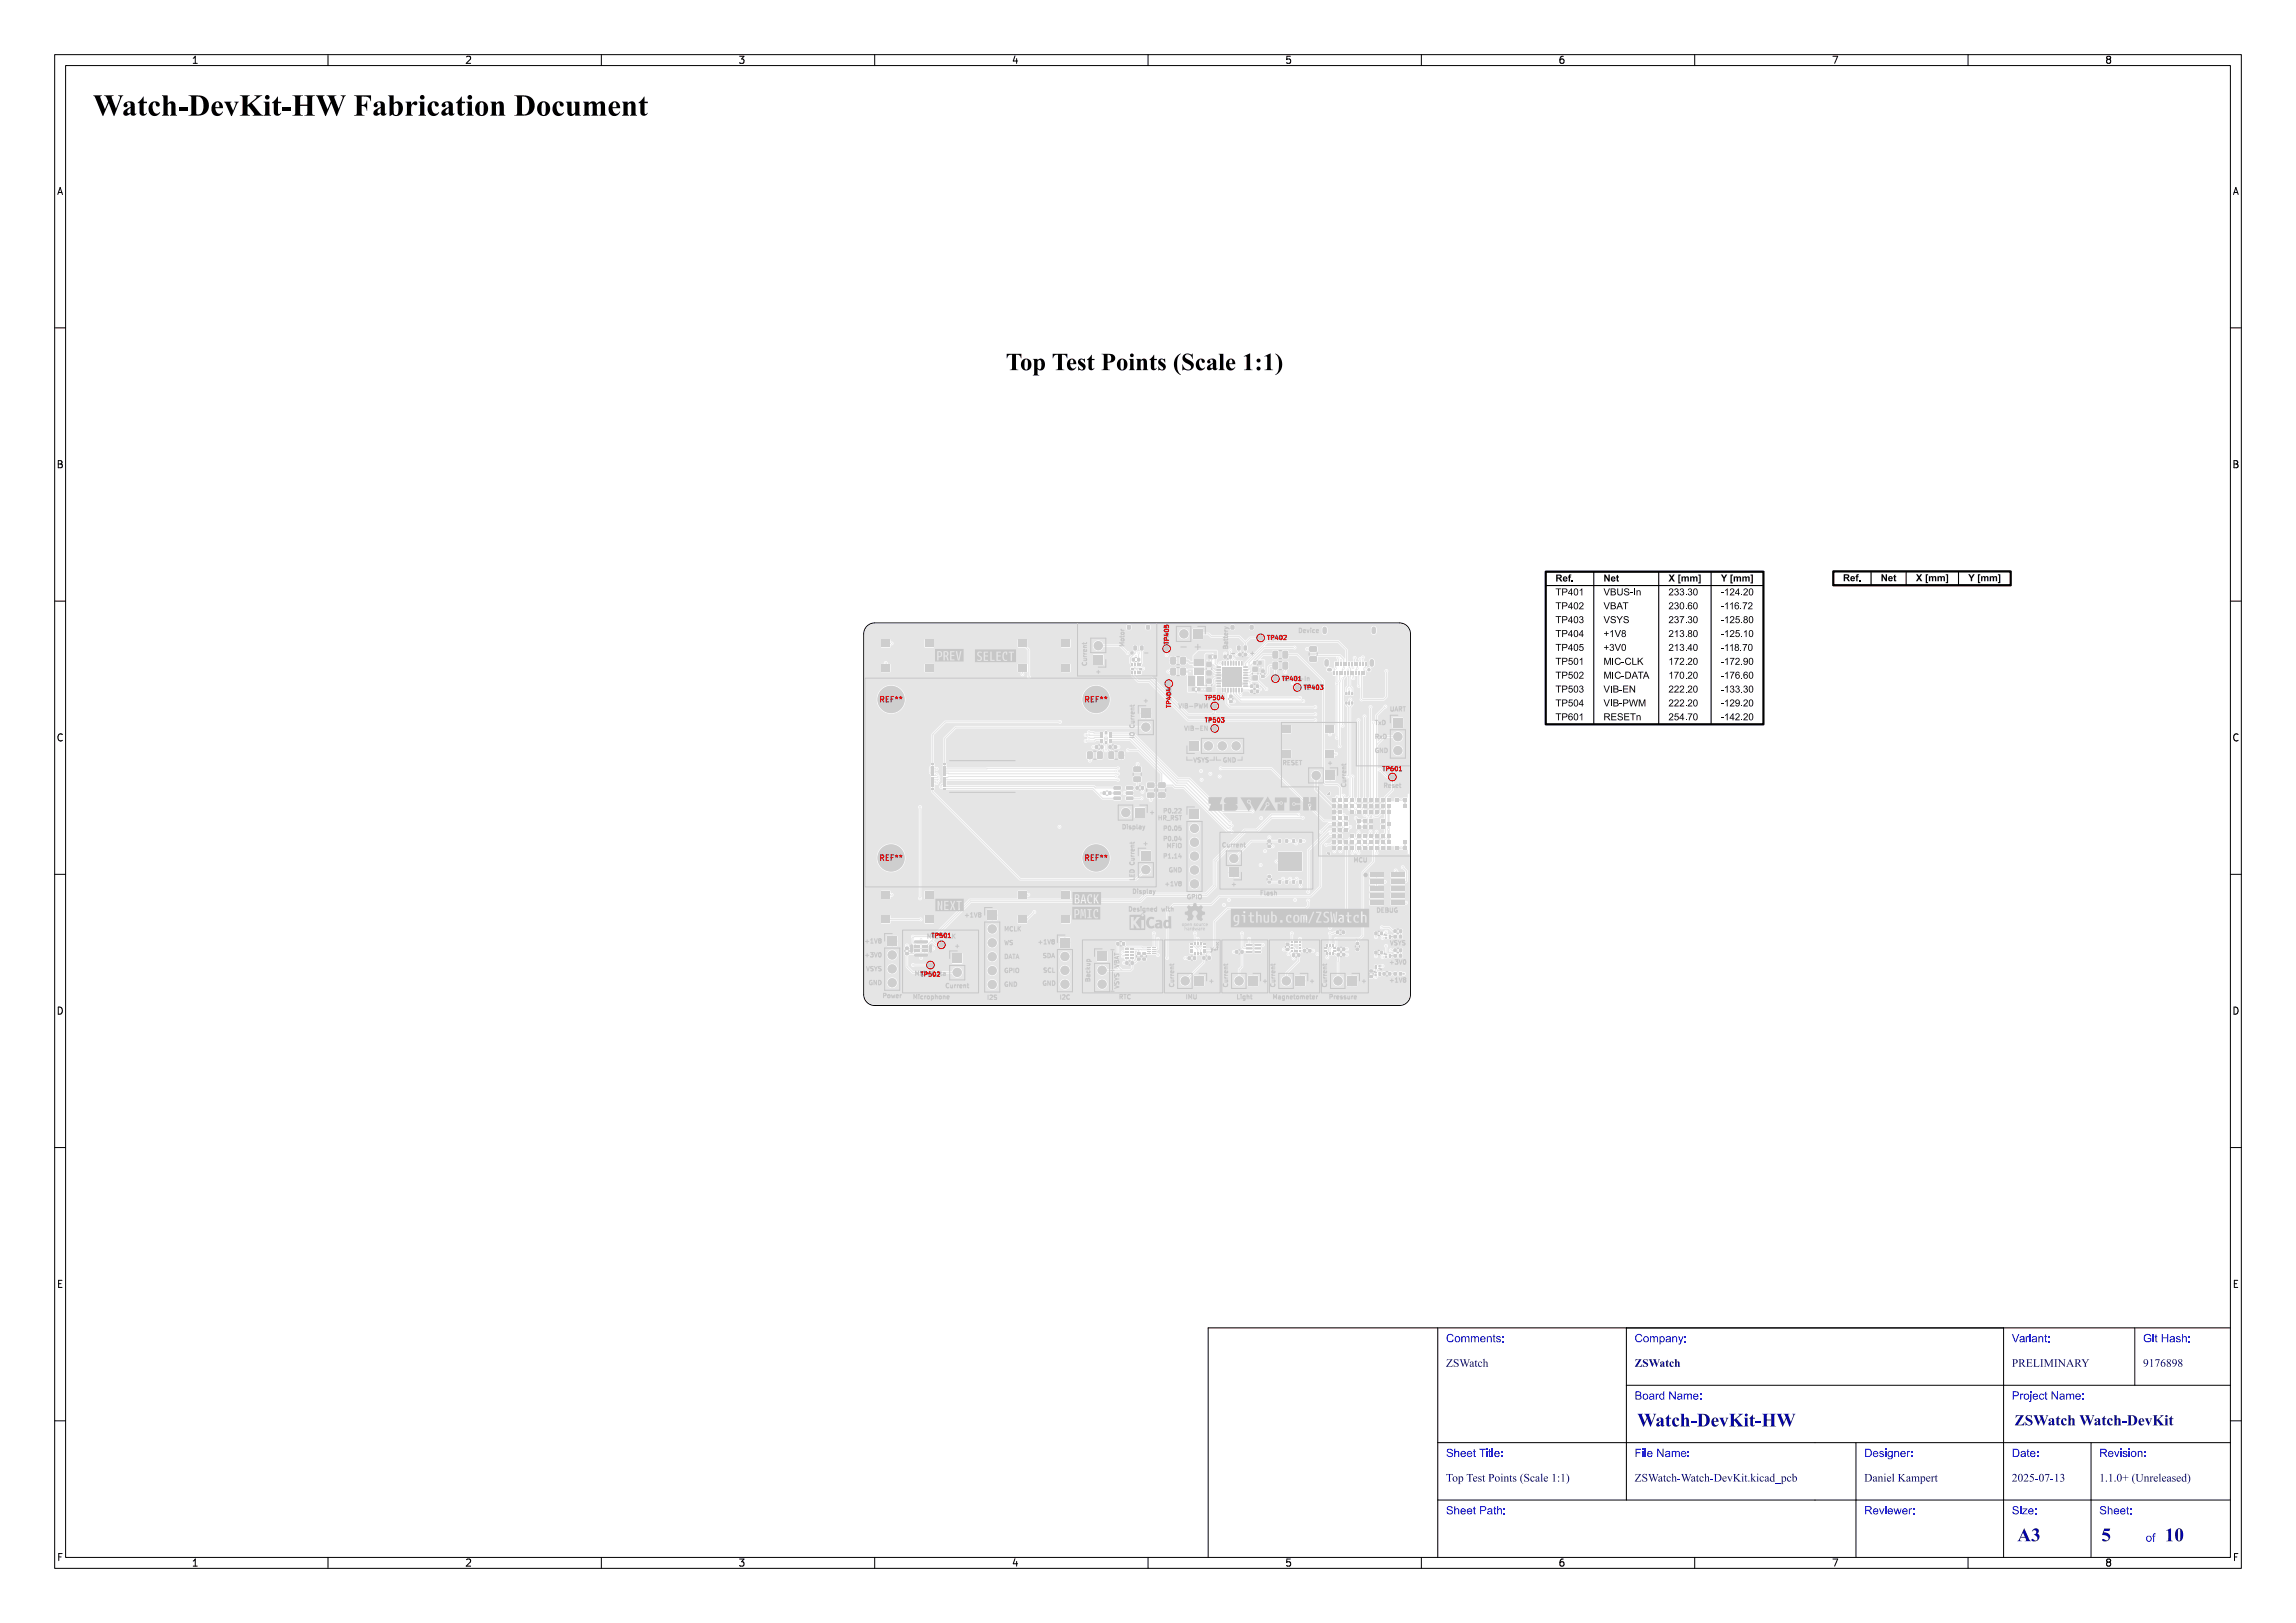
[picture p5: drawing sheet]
<svg xmlns="http://www.w3.org/2000/svg" width="420mm" height="297mm" viewBox="0 0 420 297" stroke-linecap="round" stroke-linejoin="round" font-family="sans-serif">
<defs><g id="words">
<text font-size="5.3" fill="#fff" x="17" y="21.5">Watch-DevKit-HW Fabrication Document</text>
<text font-size="4.3" fill="#fff" x="174.4" y="68">Top Test Points (Scale 1:1)</text>
<g font-size="3.3" fill="#fff">
<text x="299.5" y="261.2">Watch-DevKit-HW</text>
<text x="369" y="282.2">A3</text>
<text x="384.4" y="282.3">5</text>
<text x="396" y="282.3">10</text>
</g>
<text font-size="2.7" fill="#fff" x="368.5" y="261">ZSWatch Watch-DevKit</text>
<g font-size="2" fill="#fff">
<text x="264.5" y="245.7">Comments:</text>
<text x="299" y="245.7">Company:</text>
<text x="368" y="245.7">Variant:</text>
<text x="392" y="245.7">Git Hash:</text>
<text x="264.5" y="250.2">ZSWatch</text>
<text x="299" y="250.2">ZSWatch</text>
<text x="368" y="250.2">PRELIMINARY</text>
<text x="392" y="250.2">9176898</text>
<text x="299" y="256.2">Board Name:</text>
<text x="368" y="256.2">Project Name:</text>
<text x="264.5" y="266.7">Sheet Title:</text>
<text x="299" y="266.7">File Name:</text>
<text x="341" y="266.7">Designer:</text>
<text x="368" y="266.7">Date:</text>
<text x="384" y="266.7">Revision:</text>
<text x="264.5" y="271.2">Top Test Points (Scale 1:1)</text>
<text x="299" y="271.2">ZSWatch-Watch-DevKit.kicad_pcb</text>
<text x="341" y="271.2">Daniel Kampert</text>
<text x="368" y="271.2">2025-07-13</text>
<text x="384" y="271.2">1.1.0+ (Unreleased)</text>
<text x="264.5" y="277.2">Sheet Path:</text>
<text x="341" y="277.2">Reviewer:</text>
<text x="368" y="277.2">Size:</text>
<text x="384" y="277.2">Sheet:</text>
<text x="392.5" y="282.2">of</text>
</g>
<g font-size="1.7" fill="#fff">
<text x="35" y="11.6">1</text>
<text x="85" y="11.6">2</text>
<text x="135" y="11.6">3</text>
<text x="185" y="11.6">4</text>
<text x="235" y="11.6">5</text>
<text x="285" y="11.6">6</text>
<text x="335" y="11.6">7</text>
<text x="385" y="11.6">8</text>
<text x="10.5" y="35.6">A</text>
<text x="408.5" y="35.6">A</text>
<text x="10.5" y="85.6">B</text>
<text x="408.5" y="85.6">B</text>
<text x="218.6" y="118.9">+</text>
<text x="10.5" y="135.6">C</text>
<text x="408.5" y="135.6">C</text>
<text x="10.5" y="185.6">D</text>
<text x="408.5" y="185.6">D</text>
<text x="10.5" y="235.6">E</text>
<text x="408.5" y="235.6">E</text>
<text x="10.5" y="285.6">F</text>
<text x="35" y="286.7">1</text>
<text x="85" y="286.7">2</text>
<text x="135" y="286.7">3</text>
<text x="185" y="286.7">4</text>
<text x="235" y="286.7">5</text>
<text x="285" y="286.7">6</text>
<text x="335" y="286.7">7</text>
<text x="385" y="286.7">8</text>
<text x="408.5" y="285.6">F</text>
</g>
<g font-size="1.3" fill="#fff">
<text x="161" y="128.5">REF**</text>
<text x="198.5" y="128.5">REF**</text>
<text x="161" y="157.5">REF**</text>
<text x="198.5" y="157.5">REF**</text>
</g>
<g font-size="1.1" fill="#fff">
<text x="205.6" y="118.3" transform="rotate(-90 205.6 118.3)">Motor</text>
<text x="206.5" y="119.9">+</text>
<text x="213.8" y="117.7" transform="rotate(-90 213.8 117.7)">TP405</text>
<text x="213.8" y="117.4" transform="rotate(-90 213.8 117.4)">+3V0</text>
<text x="224.6" y="118.9" transform="rotate(-90 224.6 118.9)">Battery</text>
<text x="225" y="120">-</text>
<text x="228.5" y="120">+</text>
<text x="231.9" y="117.1">VBAT</text>
<text x="232" y="117.1">TP402</text>
<text x="234.4" y="124.6">VBUS-In</text>
<text x="234.7" y="124.6">TP401</text>
<text x="214.2" y="129.3" transform="rotate(-90 214.2 129.3)">TP404</text>
<text x="214.2" y="129" transform="rotate(-90 214.2 129)">+1V8</text>
<text x="216.6" y="129.6">VIB-PWM</text>
<text x="220.6" y="128.1">TP504</text>
<text x="238.4" y="126.2">VSYS</text>
<text x="238.7" y="126.2">TP403</text>
<text x="207.5" y="135.2" transform="rotate(-90 207.5 135.2)">IO Current</text>
<text x="220.6" y="132.2">TP503</text>
<text x="251.4" y="132.6">TxD</text>
<text x="251.4" y="137.7">GND</text>
<text x="251.4" y="135.2">RxD</text>
<text x="253.1" y="141.1">TP601</text>
<text x="246.2" y="144.1" transform="rotate(-90 246.2 144.1)">Current</text>
<text x="253.1" y="144.1">Reset</text>
<text x="223.5" y="155">Current</text>
<text x="207.5" y="161.1" transform="rotate(-90 207.5 161.1)">LED Current</text>
<text x="206.5" y="166.8">Designed with</text>
<text x="207" y="163.6">Display</text>
<text x="217.2" y="164.5">GPIO</text>
<text x="230.4" y="163.9">Flash</text>
<text x="170" y="171.7">MIC-CLK</text>
<text x="170.6" y="171.6">TP501</text>
<text x="221.4" y="174">y</text>
<text x="222.4" y="173">x</text>
<text x="167.6" y="178.5">MIC-Data</text>
<text x="168.6" y="178.7">TP502</text>
<text x="204.7" y="177" transform="rotate(-90 204.7 177)">VBAT</text>
</g>
</g></defs>
<path d="M158.6 114.6l.9-.5 .5-.1h96a2 2 0 0 1 2 2v66a2 2 0 0 1-2 2h-96a2 2 0 0 1-2-2v-66l.1-.5z" fill="none" stroke="#000" stroke-width=".18"/>
<g fill="#e5e5e5" stroke="#e5e5e5" stroke-width=".18">
<path d="M242.8 145.4l.4-.4v.4z"/>
<path d="M242.8 156.1h.4v.4z"/>
</g>
<g fill="#e5e5e5">
<path d="M224.8 119.9h.5v.6h-.5z" fill-rule="evenodd"/>
<path d="M223.9 119.9h.4v.6h-.4z" fill-rule="evenodd"/>
<path d="M234.7 121.2l.7-.1 .2 .2v.9l-.1 .3h-.7l-.2-.2z" fill-rule="evenodd"/>
<path d="M232.8 121.2l.7-.1 .3 .2v.9l-.2 .3h-.6l-.2-.2z" fill-rule="evenodd"/>
<path d="M254.1 171.1h.3v.6h-.3z" fill-rule="evenodd"/>
<path d="M253.4 171.1h.3v.2h-.3z" fill-rule="evenodd"/>
<path d="M253.4 171.5h.3v.2h-.3z" fill-rule="evenodd"/>
<path d="M202.8 137.6l.7-.1 .3 .2v.9l-.2 .3h-.6l-.2-.2z" fill-rule="evenodd"/>
<path d="M204.7 137.6l.7-.1 .2 .2v.9l-.1 .3h-.7l-.2-.2z" fill-rule="evenodd"/>
<path d="M247.2 126.7h.3v.5l-.3-.1z" fill-rule="evenodd"/>
<path d="M246.7 126.6h.2v.6l-.2-.1z" fill-rule="evenodd"/>
<path d="M246.1 126.7h.3v.5l-.3-.1z" fill-rule="evenodd"/>
<path d="M246.1 128.4h.3v.5l-.3-.1z" fill-rule="evenodd"/>
<path d="M246.7 128.4h.2v.6h-.2z" fill-rule="evenodd"/>
<path d="M247.2 128.4h.3v.5l-.3-.1z" fill-rule="evenodd"/>
<path d="M250.5 178.5h.6v.4h-.6z" fill-rule="evenodd"/>
<path d="M250.5 177.5h.6v.4h-.6z" fill-rule="evenodd"/>
<path d="M161.3 163.1h1.5v1.3h-1.5z" fill-rule="evenodd"/>
<path d="M161.3 167.6h1.5v1.3h-1.5z" fill-rule="evenodd"/>
<path d="M169.2 163.1h1.5v1.3h-1.5z" fill-rule="evenodd"/>
<path d="M169.2 167.6h1.5v1.3h-1.5z" fill-rule="evenodd"/>
<path d="M200 119.8h1.8v1.7h-1.8z" fill-rule="evenodd"/>
<path d="M161.3 117.1h1.5v1.3h-1.5z" fill-rule="evenodd"/>
<path d="M161.3 121.6h1.5v1.3h-1.5z" fill-rule="evenodd"/>
<path d="M169.2 117.1h1.5v1.3h-1.5z" fill-rule="evenodd"/>
<path d="M169.2 121.6h1.5v1.3h-1.5z" fill-rule="evenodd"/>
<path d="M211.9 143.2h1.1l.2 .2v.6l-.3 .2h-.9l-.2-.3z" fill-rule="evenodd"/>
<path d="M211.9 145.1l1.1-.1 .2 .2v.7l-.3 .1h-.9l-.2-.2z" fill-rule="evenodd"/>
<path d="M250.6 159.8h2.4v.7h-2.4z" fill-rule="evenodd"/>
<path d="M254.5 159.8h2.4v.7h-2.4z" fill-rule="evenodd"/>
<path d="M250.6 161h2.4v.8h-2.4z" fill-rule="evenodd"/>
<path d="M254.5 161h2.4v.8h-2.4z" fill-rule="evenodd"/>
<path d="M250.6 162.3h2.4v.7h-2.4z" fill-rule="evenodd"/>
<path d="M254.5 162.3h2.4v.7h-2.4z" fill-rule="evenodd"/>
<path d="M250.6 163.6h2.4v.7h-2.4z" fill-rule="evenodd"/>
<path d="M254.5 163.6h2.4v.7h-2.4z" fill-rule="evenodd"/>
<path d="M250.6 164.8h2.4v.8h-2.4z" fill-rule="evenodd"/>
<path d="M254.5 164.8h2.4v.8h-2.4z" fill-rule="evenodd"/>
<path d="M222.6 122h.7v.2h-.7z" fill-rule="evenodd"/>
<path d="M222.6 122.5h.7v.2h-.7z" fill-rule="evenodd"/>
<path d="M222.6 123h.7v.2h-.7z" fill-rule="evenodd"/>
<path d="M222.6 123.5h.7v.2h-.7z" fill-rule="evenodd"/>
<path d="M222.6 124h.7v.2h-.7z" fill-rule="evenodd"/>
<path d="M222.6 124.5h.7v.2h-.7z" fill-rule="evenodd"/>
<path d="M222.6 125h.7v.2h-.7z" fill-rule="evenodd"/>
<path d="M222.6 125.5h.7v.2h-.7z" fill-rule="evenodd"/>
<path d="M223.5 125.9h.3l-.1 .8-.2-.1z" fill-rule="evenodd"/>
<path d="M224 125.9h.3l-.1 .8-.2-.1z" fill-rule="evenodd"/>
<path d="M224.5 125.9h.3l-.1 .8-.2-.1z" fill-rule="evenodd"/>
<path d="M225 125.9h.3l-.1 .8-.2-.1z" fill-rule="evenodd"/>
<path d="M225.5 125.9h.3l-.1 .8-.2-.1z" fill-rule="evenodd"/>
<path d="M226 125.9h.3l-.1 .8-.2-.1z" fill-rule="evenodd"/>
<path d="M226.5 125.9h.3l-.1 .8-.2-.1z" fill-rule="evenodd"/>
<path d="M227 125.9h.3l-.1 .8-.2-.1z" fill-rule="evenodd"/>
<path d="M227.5 125.5h.7v.2h-.7z" fill-rule="evenodd"/>
<path d="M227.5 125h.7v.2h-.7z" fill-rule="evenodd"/>
<path d="M227.5 124.5h.7v.2h-.7z" fill-rule="evenodd"/>
<path d="M227.5 124h.7v.2h-.7z" fill-rule="evenodd"/>
<path d="M227.5 123.5h.7v.2h-.7z" fill-rule="evenodd"/>
<path d="M227.5 123h.7v.2h-.7z" fill-rule="evenodd"/>
<path d="M227.5 122.5h.7v.2h-.7z" fill-rule="evenodd"/>
<path d="M227.5 122h.7v.2h-.7z" fill-rule="evenodd"/>
<path d="M227 121h.3l-.1 .8-.2-.1z" fill-rule="evenodd"/>
<path d="M226.5 121h.3l-.1 .8-.2-.1z" fill-rule="evenodd"/>
<path d="M226 121h.3l-.1 .8-.2-.1z" fill-rule="evenodd"/>
<path d="M225.5 121h.3l-.1 .8-.2-.1z" fill-rule="evenodd"/>
<path d="M225 121h.3l-.1 .8-.2-.1z" fill-rule="evenodd"/>
<path d="M224.5 121h.3l-.1 .8-.2-.1z" fill-rule="evenodd"/>
<path d="M224 121h.3l-.1 .8-.2-.1z" fill-rule="evenodd"/>
<path d="M223.5 121h.3l-.1 .8-.2-.1z" fill-rule="evenodd"/>
<path d="M223.6 122h3.6v3.6h-3.6z" fill-rule="evenodd"/>
<path d="M174.3 174.6h1.7v1.6h-1.7z" fill-rule="evenodd"/>
<path d="M208.6 118.2h.5v.8l-.5-.1z" fill-rule="evenodd"/>
<path d="M207.4 118.2h.5v.8l-.5-.1z" fill-rule="evenodd"/>
<path d="M209.7 114.5h.6v.6h-.6z" fill-rule="evenodd"/>
<path d="M206.2 114.5h.6v.6h-.6z" fill-rule="evenodd"/>
<path d="M227.9 172.8l1.1-.1 .1 .3h-1.1z" fill-rule="evenodd"/>
<path d="M227.9 173.4h1.1l.1 .2-1.1 .1z" fill-rule="evenodd"/>
<path d="M227.9 174.1h1.1l.1 .2h-1.1z" fill-rule="evenodd"/>
<path d="M229.5 174.1h1.1l.1 .2h-1.2z" fill-rule="evenodd"/>
<path d="M229.5 173.4h1.1l.1 .3h-1.2z" fill-rule="evenodd"/>
<path d="M229.5 172.8l1.1-.1 .1 .3h-1.1z" fill-rule="evenodd"/>
<path d="M208.7 155.7h1.7v1.8h-1.7z" fill-rule="evenodd"/>
<path d="M162.3 171.4h1.7v1.7h-1.7z" fill-rule="evenodd"/>
<path d="M227.5 119.5h.5v.6h-.5z" fill-rule="evenodd"/>
<path d="M226.6 119.5h.5v.6h-.5z" fill-rule="evenodd"/>
<path d="M194 171.6h1.6v1.7h-1.6z" fill-rule="evenodd"/>
<path d="M224.9 158.8h1.6v1.7h-1.6z" fill-rule="evenodd"/>
<path d="M207 122.8h.2v.5h-.2z" fill-rule="evenodd"/>
<path d="M207.5 122.8h.2v.5h-.2z" fill-rule="evenodd"/>
<path d="M208 122.8h.2v.5h-.2z" fill-rule="evenodd"/>
<path d="M208.5 122.8h.2v.5h-.2z" fill-rule="evenodd"/>
<path d="M208.3 122.2h.6v.3h-.6z" fill-rule="evenodd"/>
<path d="M208.5 121.3h.2v.6h-.2z" fill-rule="evenodd"/>
<path d="M208 121.3h.2v.6h-.2z" fill-rule="evenodd"/>
<path d="M207.5 121.3h.2v.6h-.2z" fill-rule="evenodd"/>
<path d="M207 121.3h.2v.6h-.2z" fill-rule="evenodd"/>
<path d="M206.9 122.2h.5v.3h-.5z" fill-rule="evenodd"/>
<path d="M218.2 115.2h1.7v1.6h-1.7z" fill-rule="evenodd"/>
<path d="M228.4 178.7h1.6v1.6h-1.6z" fill-rule="evenodd"/>
<path d="M180.6 166.6h1.8v1.7h-1.8z" fill-rule="evenodd"/>
<path d="M237 178.7h1.7v1.6h-1.7z" fill-rule="evenodd"/>
<path d="M235.2 172.6h.6v.4h-.6z" fill-rule="evenodd"/>
<path d="M235.2 173.5h.6v.5h-.6z" fill-rule="evenodd"/>
<path d="M208 174.3h.6v.4h-.6z" fill-rule="evenodd"/>
<path d="M208 175.3h.6v.4h-.6z" fill-rule="evenodd"/>
<path d="M208.7 129.7h1.7v1.7h-1.7z" fill-rule="evenodd"/>
<path d="M256 170.1h.4v.6h-.4z" fill-rule="evenodd"/>
<path d="M255 170.1h.4v.6h-.4z" fill-rule="evenodd"/>
<path d="M229.3 121h.5v.6h-.5z" fill-rule="evenodd"/>
<path d="M230.2 121h.5v.6h-.5z" fill-rule="evenodd"/>
<path d="M206.9 176h.4v.5h-.4z" fill-rule="evenodd"/>
<path d="M205.9 176h.5v.5h-.5z" fill-rule="evenodd"/>
<path d="M233.9 161.1h.4v.6h-.4z" fill-rule="evenodd"/>
<path d="M235.1 161.1h.5v.6h-.5z" fill-rule="evenodd"/>
<path d="M236.4 161.1h.4v.6h-.4z" fill-rule="evenodd"/>
<path d="M237.7 161.1h.4v.6h-.4z" fill-rule="evenodd"/>
<path d="M237.7 153.6h.4v.6h-.4z" fill-rule="evenodd"/>
<path d="M236.4 153.6h.4v.6h-.4z" fill-rule="evenodd"/>
<path d="M235.1 153.6h.5v.6h-.5z" fill-rule="evenodd"/>
<path d="M233.9 153.6h.4v.6h-.4z" fill-rule="evenodd"/>
<path d="M233.8 155.9h4.3v3.4h-4.3z" fill-rule="evenodd"/>
<path d="M210.8 174.4h.6v.2h-.6z" fill-rule="evenodd"/>
<path d="M210.8 174.1h.6v.1h-.6z" fill-rule="evenodd"/>
<path d="M210.8 173.7h.6v.2h-.6z" fill-rule="evenodd"/>
<path d="M210.8 173.4h.6v.1h-.6z" fill-rule="evenodd"/>
<path d="M209.9 173.4h.7v.1h-.7z" fill-rule="evenodd"/>
<path d="M209.9 173.7h.7v.2h-.7z" fill-rule="evenodd"/>
<path d="M209.9 174.1h.7v.1h-.7z" fill-rule="evenodd"/>
<path d="M209.9 174.4h.7v.2h-.7z" fill-rule="evenodd"/>
<path d="M231.9 154.6h.5v.5h-.5z" fill-rule="evenodd"/>
<path d="M231.9 153.7h.5v.5h-.5z" fill-rule="evenodd"/>
<path d="M218.5 178.7h1.7v1.6h-1.7z" fill-rule="evenodd"/>
<path d="M167.3 172.9h1v.5h-1z" fill-rule="evenodd"/>
<path d="M168.7 172.9h.9v.5h-.9z" fill-rule="evenodd"/>
<path d="M168.7 173.8h.9v.4h-.9z" fill-rule="evenodd"/>
<path d="M167.3 173.8h1v.4h-1z" fill-rule="evenodd"/>
<path d="M166.6 172.9l.3 .1v1.1l-.1 .1h-.2z" fill-rule="evenodd"/>
<path d="M167.3 172.2h2.3v.2l-.1 .1h-2.1z" fill-rule="evenodd"/>
<path d="M170 173l.4-.1v1.3l-.4-.1z" fill-rule="evenodd"/>
<path d="M167.3 174.7l.1-.1h2.1l.1 .4h-2.3z" fill-rule="evenodd"/>
<path d="M254.9 131.4h1.6v1.7h-1.6z" fill-rule="evenodd"/>
<path d="M214.1 120.3l.7-.1 .3 .2v.9l-.2 .3h-.6l-.2-.2z" fill-rule="evenodd"/>
<path d="M216 120.3l.7-.1 .2 .2v.9l-.1 .3h-.7l-.2-.2z" fill-rule="evenodd"/>
<path d="M248 172.5h.6v.4h-.6z" fill-rule="evenodd"/>
<path d="M248 173.5h.6v.4h-.6z" fill-rule="evenodd"/>
<path d="M200.7 137.6l.7-.1 .3 .2v.9l-.2 .3h-.6l-.2-.2z" fill-rule="evenodd"/>
<path d="M198.9 137.6l.7-.1 .3 .2v.9l-.2 .3h-.6l-.2-.2z" fill-rule="evenodd"/>
<path d="M229.8 126.3h.4v.5h-.4z" fill-rule="evenodd"/>
<path d="M228.7 126.3h.5v.5h-.5z" fill-rule="evenodd"/>
<path d="M227.5 118.2h.6l-.1 .8-.5-.1z" fill-rule="evenodd"/>
<path d="M226.3 118.2h.6l-.1 .8-.5-.1z" fill-rule="evenodd"/>
<path d="M228.7 114.5h.5v.6h-.5z" fill-rule="evenodd"/>
<path d="M225.2 114.5h.5v.6h-.5z" fill-rule="evenodd"/>
<path d="M218.3 175.1h.4v.5h-.4z" fill-rule="evenodd"/>
<path d="M217.3 175.1h.5v.5h-.5z" fill-rule="evenodd"/>
<path d="M205.8 173.6h.7v.3h-.7z" fill-rule="evenodd"/>
<path d="M205.8 174.1h.7v.3h-.7z" fill-rule="evenodd"/>
<path d="M205.8 174.7h.7v.2h-.7z" fill-rule="evenodd"/>
<path d="M205.8 175.2h.7v.3h-.7z" fill-rule="evenodd"/>
<path d="M206.8 175.2h.7v.3h-.7z" fill-rule="evenodd"/>
<path d="M206.8 174.7h.7v.2h-.7z" fill-rule="evenodd"/>
<path d="M206.8 174.1h.7v.3h-.7z" fill-rule="evenodd"/>
<path d="M206.8 173.6h.7v.3h-.7z" fill-rule="evenodd"/>
<path d="M246.4 178.7h1.8v1.6h-1.8z" fill-rule="evenodd"/>
<path d="M243.9 173.9h.3v.3h-.3z" fill-rule="evenodd"/>
<path d="M243.9 173.4h.3v.3h-.3z" fill-rule="evenodd"/>
<path d="M243.6 172.8h.4v.4h-.4z" fill-rule="evenodd"/>
<path d="M243.1 172.8h.3v.4h-.3z" fill-rule="evenodd"/>
<path d="M242.7 172.8h.2v.4h-.2z" fill-rule="evenodd"/>
<path d="M242.4 173.4h.3v.3h-.3z" fill-rule="evenodd"/>
<path d="M242.4 173.9h.3v.3h-.3z" fill-rule="evenodd"/>
<path d="M242.7 174.3h.2v.4h-.2z" fill-rule="evenodd"/>
<path d="M243.1 174.3h.3v.4h-.3z" fill-rule="evenodd"/>
<path d="M243.6 174.3h.4v.4h-.4z" fill-rule="evenodd"/>
<path d="M208 120.4h.5v.6h-.5z" fill-rule="evenodd"/>
<path d="M207.1 120.4h.5v.6h-.5z" fill-rule="evenodd"/>
<path d="M255.9 177.9h.5v.6h-.5z" fill-rule="evenodd"/>
<path d="M255 177.9h.5v.6h-.5z" fill-rule="evenodd"/>
<path d="M205.3 172.4h.4v.6h-.4z" fill-rule="evenodd"/>
<path d="M204.3 172.4h.4v.6h-.4z" fill-rule="evenodd"/>
<path d="M249.4 122.9h.3v.7h-.3z" fill-rule="evenodd"/>
<path d="M248.9 122.9h.3v.7h-.3z" fill-rule="evenodd"/>
<path d="M248.4 122.9h.3v.7h-.3z" fill-rule="evenodd"/>
<path d="M247.9 122.9h.3v.7h-.3z" fill-rule="evenodd"/>
<path d="M247.4 122.9h.3v.7h-.3z" fill-rule="evenodd"/>
<path d="M246.9 122.9h.3v.7h-.3z" fill-rule="evenodd"/>
<path d="M246.4 122.9h.3v.7h-.3z" fill-rule="evenodd"/>
<path d="M245.9 122.9h.3v.7h-.3z" fill-rule="evenodd"/>
<path d="M245.4 122.9h.3v.7h-.3z" fill-rule="evenodd"/>
<path d="M244.9 122.9h.3v.7h-.3z" fill-rule="evenodd"/>
<path d="M244.4 122.9h.3v.7h-.3z" fill-rule="evenodd"/>
<path d="M243.9 122.9h.3v.7h-.3z" fill-rule="evenodd"/>
<path d="M244.1 121.2h.4v.7h-.4z" fill-rule="evenodd"/>
<path d="M244.6 121.2h.4v.7h-.4z" fill-rule="evenodd"/>
<path d="M245.2 121.2h.3v.7h-.3z" fill-rule="evenodd"/>
<path d="M245.7 121.2h.2v.7h-.2z" fill-rule="evenodd"/>
<path d="M246.1 121.2h.3v.7h-.3z" fill-rule="evenodd"/>
<path d="M246.6 121.2h.4v.7h-.4z" fill-rule="evenodd"/>
<path d="M247.1 121.2h.4v.7h-.4z" fill-rule="evenodd"/>
<path d="M247.6 121.2h.4v.7h-.4z" fill-rule="evenodd"/>
<path d="M248.2 121.2h.3v.7h-.3z" fill-rule="evenodd"/>
<path d="M248.7 121.2h.2v.7h-.2z" fill-rule="evenodd"/>
<path d="M249.2 121.2h.2v.7h-.2z" fill-rule="evenodd"/>
<path d="M249.6 121.2h.4v.7h-.4z" fill-rule="evenodd"/>
</g>
<g fill="#e5e5e5">
<circle cx="222.2" cy="129.2" r=".5"/>
<circle cx="200.9" cy="118.2" r=".85"/>
<circle cx="224.4" cy="122.8" r=".25"/>
<circle cx="224.4" cy="123.8" r=".25"/>
<circle cx="224.4" cy="124.8" r=".25"/>
<circle cx="225.4" cy="122.8" r=".25"/>
<circle cx="225.4" cy="123.8" r=".25"/>
<circle cx="225.4" cy="124.8" r=".25"/>
<circle cx="226.4" cy="122.8" r=".25"/>
<circle cx="226.4" cy="123.8" r=".25"/>
<circle cx="226.4" cy="124.8" r=".25"/>
<circle cx="175.1" cy="177.9" r=".85"/>
<circle cx="200.5" cy="157" r="1.45"/>
<circle cx="200.5" cy="157" r="2.5"/>
<circle cx="209.6" cy="159.1" r=".85"/>
<circle cx="163.2" cy="174.8" r=".85"/>
<circle cx="163.2" cy="177.3" r=".85"/>
<circle cx="163.2" cy="179.8" r=".85"/>
<circle cx="194.8" cy="175" r=".85"/>
<circle cx="194.8" cy="177.6" r=".85"/>
<circle cx="194.8" cy="180.1" r=".85"/>
<circle cx="225.7" cy="157.1" r=".85"/>
<circle cx="216.6" cy="116" r=".85"/>
<circle cx="226.7" cy="179.5" r=".85"/>
<circle cx="181.5" cy="170" r=".85"/>
<circle cx="181.5" cy="172.5" r=".85"/>
<circle cx="181.5" cy="175.1" r=".85"/>
<circle cx="181.5" cy="177.6" r=".85"/>
<circle cx="181.5" cy="180.2" r=".85"/>
<circle cx="235.3" cy="179.5" r=".85"/>
<circle cx="209.6" cy="133.1" r=".85"/>
<circle cx="213.8" cy="125.1" r=".5"/>
<circle cx="213.4" cy="118.7" r=".5"/>
<circle cx="216.8" cy="179.5" r=".85"/>
<circle cx="255.7" cy="134.8" r=".85"/>
<circle cx="255.7" cy="137.4" r=".85"/>
<circle cx="244.8" cy="179.5" r=".85"/>
<circle cx="222.2" cy="133.3" r=".5"/>
</g>
<path d="M242.3 115.1v.6M251.3 115.1v.6M242.7 121v.6M250.9 121v.6" fill="none" stroke="#e5e5e5" stroke-width=".8"/>
<g fill="#e5e5e5">
<circle cx="254.7" cy="142.2" r=".5"/>
<circle cx="172.2" cy="172.9" r=".5"/>
<circle cx="205.9" cy="148.7" r=".85"/>
<circle cx="221" cy="136.5" r=".85"/>
<circle cx="223.6" cy="136.5" r=".85"/>
<circle cx="226.1" cy="136.5" r=".85"/>
<circle cx="163" cy="157" r="1.45"/>
<circle cx="163" cy="157" r="2.5"/>
<circle cx="200.5" cy="128" r="1.45"/>
<circle cx="200.5" cy="128" r="2.5"/>
<circle cx="170.2" cy="176.6" r=".5"/>
<circle cx="201.6" cy="177.6" r=".85"/>
<circle cx="201.6" cy="180.1" r=".85"/>
<circle cx="218.5" cy="151.6" r=".85"/>
<circle cx="218.5" cy="154.1" r=".85"/>
<circle cx="218.5" cy="156.7" r=".85"/>
<circle cx="218.5" cy="159.2" r=".85"/>
<circle cx="218.5" cy="161.8" r=".85"/>
<circle cx="163" cy="128" r="1.45"/>
<circle cx="163" cy="128" r="2.5"/>
<circle cx="230.6" cy="116.7" r=".5"/>
<circle cx="233.3" cy="124.2" r=".5"/>
<circle cx="237.3" cy="125.8" r=".5"/>
<circle cx="240.8" cy="141.9" r=".85"/>
<circle cx="224.1" cy="119.6" r=".23"/>
<circle cx="202.3" cy="134.6" r=".23"/>
<circle cx="219.6" cy="173.6" r=".22"/>
<circle cx="225.7" cy="128.4" r=".23"/>
<circle cx="168.5" cy="175.3" r=".23"/>
<circle cx="165.9" cy="173" r=".23"/>
<circle cx="252.9" cy="171.6" r=".22"/>
<circle cx="168.5" cy="171.9" r=".23"/>
<circle cx="230.4" cy="122.1" r=".22"/>
<circle cx="170.7" cy="173.6" r=".22"/>
<circle cx="232.8" cy="154.9" r=".22"/>
<circle cx="205.6" cy="176.2" r=".23"/>
<circle cx="242.8" cy="175.2" r=".23"/>
<circle cx="163.1" cy="163.7" r=".23"/>
<circle cx="236.6" cy="175.4" r=".22"/>
<circle cx="171.3" cy="140.7" r=".23"/>
<circle cx="252.9" cy="176.8" r=".22"/>
<circle cx="211.8" cy="174.8" r=".23"/>
<circle cx="244.6" cy="145.8" r=".22"/>
<circle cx="240.2" cy="174" r=".23"/>
<circle cx="248" cy="149.7" r=".22"/>
<circle cx="222.1" cy="122.1" r=".23"/>
<circle cx="244.1" cy="155.8" r=".22"/>
<circle cx="220.4" cy="126.1" r=".23"/>
<circle cx="254" cy="151.8" r=".23"/>
<circle cx="249.5" cy="122.4" r=".22"/>
<circle cx="243.3" cy="134.4" r=".22"/>
<circle cx="251.7" cy="171.5" r=".22"/>
<circle cx="246.4" cy="173.7" r=".22"/>
<circle cx="246.8" cy="126.1" r=".22"/>
<circle cx="207.8" cy="120.1" r=".23"/>
<circle cx="172.1" cy="144" r=".22"/>
<circle cx="210.5" cy="146.4" r=".23"/>
<circle cx="220.8" cy="120.8" r=".22"/>
<circle cx="231" cy="172.9" r=".22"/>
<circle cx="231" cy="122.1" r=".22"/>
<circle cx="162" cy="121.3" r=".23"/>
<circle cx="253.3" cy="161.4" r=".22"/>
<circle cx="244.3" cy="122.3" r=".23"/>
<circle cx="230.5" cy="126.1" r=".22"/>
<circle cx="209.1" cy="122.3" r=".23"/>
<circle cx="188.1" cy="163.7" r=".23"/>
<circle cx="205.7" cy="145.1" r=".22"/>
<circle cx="221.2" cy="174.7" r=".22"/>
<circle cx="234.8" cy="173.8" r=".22"/>
<circle cx="226.2" cy="119.8" r=".23"/>
<circle cx="246.4" cy="174.7" r=".23"/>
<circle cx="219.9" cy="126.1" r=".22"/>
<circle cx="200" cy="136.7" r=".22"/>
<circle cx="221.4" cy="120.8" r=".22"/>
<circle cx="204.6" cy="136.7" r=".22"/>
<circle cx="209" cy="144.9" r=".23"/>
<circle cx="256.3" cy="146.4" r=".22"/>
<circle cx="216.8" cy="175.3" r=".23"/>
<circle cx="256.3" cy="155.2" r=".22"/>
<circle cx="205.4" cy="174.3" r=".22"/>
<circle cx="201.4" cy="145.1" r=".22"/>
<circle cx="252.9" cy="175.1" r=".22"/>
<circle cx="256.8" cy="178.2" r=".22"/>
<circle cx="237.9" cy="162.3" r=".22"/>
<circle cx="225.7" cy="174.2" r=".23"/>
<circle cx="233.5" cy="157.7" r=".22"/>
<circle cx="251.7" cy="175" r=".22"/>
<circle cx="187" cy="123.4" r=".23"/>
<circle cx="228.4" cy="119.8" r=".22"/>
<circle cx="228.7" cy="124.9" r=".22"/>
<circle cx="208.8" cy="146.1" r=".22"/>
<circle cx="246.9" cy="148" r=".22"/>
<circle cx="248.5" cy="156.1" r=".22"/>
<circle cx="234.7" cy="160.8" r=".23"/>
<circle cx="248" cy="155.8" r=".23"/>
<circle cx="236" cy="160.8" r=".22"/>
<circle cx="247.4" cy="156.1" r=".22"/>
<circle cx="237.2" cy="160.8" r=".23"/>
<circle cx="238.5" cy="153.9" r=".23"/>
<circle cx="246.9" cy="153.6" r=".23"/>
<circle cx="249" cy="154.6" r=".23"/>
<circle cx="237.1" cy="154.4" r=".23"/>
<circle cx="247.9" cy="153.5" r=".23"/>
<circle cx="235.9" cy="153.9" r=".23"/>
<circle cx="225" cy="151.6" r=".23"/>
<circle cx="245.8" cy="151.3" r=".23"/>
<circle cx="225.3" cy="151.1" r=".23"/>
<circle cx="247" cy="151.3" r=".23"/>
<circle cx="245.7" cy="150.2" r=".23"/>
<circle cx="225" cy="150.5" r=".23"/>
<circle cx="229.1" cy="148.5" r=".22"/>
<circle cx="247.9" cy="148" r=".22"/>
<circle cx="202.3" cy="137.3" r=".23"/>
<circle cx="241.6" cy="152.2" r=".22"/>
<circle cx="225.3" cy="152.2" r=".22"/>
<circle cx="206.3" cy="137.3" r=".23"/>
<circle cx="244.4" cy="137.9" r=".23"/>
<circle cx="253.4" cy="153.5" r=".22"/>
<circle cx="252.4" cy="140.9" r=".22"/>
<circle cx="257.2" cy="165.2" r=".22"/>
<circle cx="204.1" cy="141.1" r=".22"/>
<circle cx="219.7" cy="141.1" r=".22"/>
<circle cx="243.4" cy="152.4" r=".22"/>
<circle cx="221.4" cy="141.6" r=".22"/>
<circle cx="245.2" cy="155.8" r=".22"/>
<circle cx="204.5" cy="141.6" r=".22"/>
<circle cx="224.8" cy="164.7" r=".23"/>
<circle cx="208.1" cy="139.8" r=".22"/>
<circle cx="236.9" cy="164.7" r=".22"/>
<circle cx="199.4" cy="139.2" r=".23"/>
<circle cx="254.4" cy="173.9" r=".22"/>
<circle cx="213.4" cy="119.9" r=".22"/>
<circle cx="193.8" cy="151.3" r=".23"/>
<circle cx="213.7" cy="122.9" r=".23"/>
<circle cx="228.7" cy="124.1" r=".23"/>
<circle cx="225.6" cy="120.7" r=".23"/>
<circle cx="222.1" cy="123.6" r=".22"/>
<circle cx="231.6" cy="126.1" r=".22"/>
<circle cx="236.5" cy="125" r=".22"/>
<circle cx="252.8" cy="169.7" r=".22"/>
<circle cx="219.8" cy="142.7" r=".22"/>
<circle cx="242.6" cy="154.6" r=".23"/>
<circle cx="204.5" cy="142.7" r=".23"/>
<circle cx="223.3" cy="140.6" r=".22"/>
<circle cx="204.5" cy="140.6" r=".23"/>
<circle cx="204.1" cy="142.1" r=".22"/>
<circle cx="245.7" cy="154.6" r=".23"/>
<circle cx="223.1" cy="142.1" r=".22"/>
<circle cx="250.7" cy="129.4" r=".23"/>
<circle cx="240.6" cy="129.4" r=".22"/>
<circle cx="236.8" cy="118.5" r=".23"/>
<circle cx="247.5" cy="124.1" r=".23"/>
<circle cx="227.6" cy="166.9" r=".23"/>
<circle cx="189.2" cy="166.9" r=".22"/>
<circle cx="226.9" cy="127.1" r=".23"/>
<circle cx="236.3" cy="170.8" r=".23"/>
<circle cx="251.8" cy="152.2" r=".22"/>
<circle cx="243.3" cy="170.8" r=".23"/>
<circle cx="227.2" cy="170.8" r=".22"/>
<circle cx="238.4" cy="128.3" r=".23"/>
<circle cx="218.6" cy="170.8" r=".23"/>
<circle cx="211.1" cy="170.8" r=".23"/>
<circle cx="244.4" cy="171.8" r=".23"/>
<circle cx="211.8" cy="171.8" r=".22"/>
<circle cx="237.8" cy="171.8" r=".23"/>
<circle cx="250.7" cy="152.2" r=".22"/>
<circle cx="228.5" cy="171.8" r=".23"/>
<circle cx="219.1" cy="171.8" r=".22"/>
<circle cx="237.8" cy="127.7" r=".22"/>
<circle cx="205.4" cy="175" r=".22"/>
<circle cx="213.5" cy="175.3" r=".23"/>
<circle cx="256.6" cy="158.7" r=".23"/>
<circle cx="253.3" cy="154.5" r=".22"/>
<circle cx="252.3" cy="154.6" r=".23"/>
<circle cx="255.3" cy="159.3" r=".22"/>
<circle cx="239.3" cy="163.2" r=".23"/>
<circle cx="239.3" cy="164.8" r=".23"/>
<circle cx="248.5" cy="152.3" r=".23"/>
<circle cx="235.7" cy="174.6" r=".23"/>
<circle cx="241" cy="174.6" r=".22"/>
<circle cx="240.6" cy="130.7" r=".22"/>
<circle cx="249.6" cy="131.1" r=".23"/>
<circle cx="247.4" cy="142.1" r=".23"/>
<circle cx="246.4" cy="142.1" r=".22"/>
<circle cx="240.6" cy="131.8" r=".22"/>
<circle cx="248.5" cy="131.8" r=".22"/>
<circle cx="251.2" cy="132.3" r=".22"/>
<circle cx="247.5" cy="122.2" r=".22"/>
<circle cx="246.6" cy="122.6" r=".22"/>
<circle cx="251.6" cy="178.8" r=".23"/>
<circle cx="235.1" cy="123" r=".23"/>
<circle cx="239.1" cy="118.8" r=".23"/>
<circle cx="253.5" cy="173.1" r=".23"/>
<circle cx="253.5" cy="170.5" r=".23"/>
<circle cx="247" cy="128" r=".23"/>
<circle cx="253.4" cy="129.3" r=".22"/>
<circle cx="188.2" cy="123.9" r=".23"/>
<circle cx="223.9" cy="165.6" r=".23"/>
<circle cx="250.1" cy="153.5" r=".22"/>
<circle cx="247.5" cy="169" r=".22"/>
<circle cx="251.3" cy="149.4" r=".22"/>
<circle cx="250.2" cy="154.6" r=".22"/>
<circle cx="168.3" cy="164.4" r=".22"/>
<circle cx="168.3" cy="147.7" r=".22"/>
<circle cx="163.1" cy="117.7" r=".23"/>
<circle cx="251.8" cy="156.1" r=".22"/>
<circle cx="168.4" cy="168.2" r=".22"/>
<circle cx="238.3" cy="149.7" r=".23"/>
<circle cx="245.8" cy="149.2" r=".22"/>
<circle cx="246.4" cy="168.5" r=".23"/>
<circle cx="250.2" cy="149.4" r=".23"/>
<circle cx="244.6" cy="149.1" r=".23"/>
<circle cx="167" cy="176.6" r=".22"/>
<circle cx="167" cy="171.4" r=".22"/>
<circle cx="237.5" cy="149.1" r=".23"/>
<circle cx="238.8" cy="168" r=".23"/>
<circle cx="249.6" cy="149.1" r=".22"/>
<circle cx="171.3" cy="143.3" r=".23"/>
<circle cx="198.6" cy="135.6" r=".22"/>
<circle cx="171.6" cy="142.2" r=".23"/>
<circle cx="198.6" cy="134.5" r=".22"/>
<circle cx="171.6" cy="142.8" r=".23"/>
<circle cx="199.2" cy="135.1" r=".23"/>
<circle cx="171.3" cy="141.7" r=".23"/>
<circle cx="199.2" cy="134" r=".23"/>
<circle cx="249.1" cy="148" r=".22"/>
<circle cx="230.6" cy="158.3" r=".23"/>
<circle cx="247.9" cy="146.9" r=".22"/>
<circle cx="232.2" cy="153.2" r=".23"/>
<circle cx="246.9" cy="147" r=".23"/>
<circle cx="231.4" cy="155.8" r=".22"/>
<circle cx="245.8" cy="145.6" r=".23"/>
<circle cx="230.7" cy="149.7" r=".22"/>
<circle cx="193.9" cy="132.1" r=".23"/>
<circle cx="206.3" cy="119.5" r=".23"/>
<circle cx="208.3" cy="119.5" r=".23"/>
<circle cx="223.2" cy="121.4" r=".22"/>
<circle cx="217.7" cy="122.9" r=".22"/>
<circle cx="225.1" cy="119" r=".23"/>
<circle cx="243.3" cy="169.8" r=".23"/>
<circle cx="245.1" cy="124.6" r=".23"/>
<circle cx="248.8" cy="120.6" r=".23"/>
<circle cx="245.1" cy="136.6" r=".23"/>
<circle cx="249.3" cy="120.3" r=".23"/>
<circle cx="244.6" cy="135" r=".23"/>
<circle cx="244.6" cy="125.1" r=".23"/>
<circle cx="245.6" cy="132.8" r=".22"/>
<circle cx="247.8" cy="120.4" r=".22"/>
<circle cx="245.6" cy="124.2" r=".22"/>
<circle cx="248.5" cy="125.5" r=".23"/>
<circle cx="245.3" cy="120.8" r=".22"/>
<circle cx="249" cy="128" r=".22"/>
<circle cx="244.8" cy="120.4" r=".23"/>
<circle cx="253.6" cy="122.8" r=".22"/>
<circle cx="248.3" cy="122.3" r=".23"/>
<circle cx="245.8" cy="122.3" r=".23"/>
</g>
<g fill="#e5e5e5">
<path d="M239.6 120.2l1.1-.1 .2 .2v.7l-.3 .1h-.9l-.2-.2z" fill-rule="evenodd"/>
<path d="M239.6 118.3h1.1l.2 .2v.6l-.3 .2h-.9l-.2-.3z" fill-rule="evenodd"/>
<path d="M220.7 124.2h.9v.8h-.9z" fill-rule="evenodd"/>
<path d="M220.7 125.8h.9v.8h-.9z" fill-rule="evenodd"/>
<path d="M256 173.6h.4v.6h-.4z" fill-rule="evenodd"/>
<path d="M255 173.6h.4v.6h-.4z" fill-rule="evenodd"/>
<path d="M165.6 174.3h.6v.4h-.6z" fill-rule="evenodd"/>
<path d="M165.6 173.3h.6v.5h-.6z" fill-rule="evenodd"/>
<path d="M217.7 172.7h.5v.2h-.5z" fill-rule="evenodd"/>
<path d="M217.7 173.2h.5v.2h-.5z" fill-rule="evenodd"/>
<path d="M217.7 173.7h.5v.2h-.5z" fill-rule="evenodd"/>
<path d="M217.7 174.2h.5v.2h-.5z" fill-rule="evenodd"/>
<path d="M218.5 174.2h.2v.5h-.2z" fill-rule="evenodd"/>
<path d="M219 174.2h.2v.5h-.2z" fill-rule="evenodd"/>
<path d="M219.5 174.2h.2v.5h-.2z" fill-rule="evenodd"/>
<path d="M220 174.2h.5v.2h-.5z" fill-rule="evenodd"/>
<path d="M220 173.7h.5v.2h-.5z" fill-rule="evenodd"/>
<path d="M220 173.2h.5v.2h-.5z" fill-rule="evenodd"/>
<path d="M220 172.7h.5v.2h-.5z" fill-rule="evenodd"/>
<path d="M219.5 172.4h.2v.5h-.2z" fill-rule="evenodd"/>
<path d="M219 172.4h.2v.5h-.2z" fill-rule="evenodd"/>
<path d="M218.5 172.4h.2v.5h-.2z" fill-rule="evenodd"/>
<path d="M217.4 123.8h1.1v1.8h-1.1z" fill-rule="evenodd"/>
<path d="M219 123.8h1.1v1.8h-1.1z" fill-rule="evenodd"/>
<path d="M243.8 154.9h.6v.5h-.6z" fill-rule="evenodd"/>
<path d="M243.8 153.8h.6v.5h-.6z" fill-rule="evenodd"/>
<path d="M243.8 152.6h.6v.7h-.6z" fill-rule="evenodd"/>
<path d="M243.8 151.5h.6v.7h-.6z" fill-rule="evenodd"/>
<path d="M243.8 150.5h.6v.5h-.6z" fill-rule="evenodd"/>
<path d="M243.8 149.4h.6v.5h-.6z" fill-rule="evenodd"/>
<path d="M243.8 148.2h.6v.7h-.6z" fill-rule="evenodd"/>
<path d="M243.8 147.1h.6v.7h-.6z" fill-rule="evenodd"/>
<path d="M243.8 146h.6v.6h-.6z" fill-rule="evenodd"/>
<path d="M244.9 154.9h.6v.5h-.6z" fill-rule="evenodd"/>
<path d="M244.9 153.8h.6v.5h-.6z" fill-rule="evenodd"/>
<path d="M244.9 152.6h.6v.7h-.6z" fill-rule="evenodd"/>
<path d="M244.9 151.5h.6v.7h-.6z" fill-rule="evenodd"/>
<path d="M244.9 150.5h.6v.5h-.6z" fill-rule="evenodd"/>
<path d="M244.9 149.4h.6v.5h-.6z" fill-rule="evenodd"/>
<path d="M244.9 148.2h.6v.7h-.6z" fill-rule="evenodd"/>
<path d="M244.9 147.1h.6v.7h-.6z" fill-rule="evenodd"/>
<path d="M244.9 146h.6v.6h-.6z" fill-rule="evenodd"/>
<path d="M246 154.9h.6v.5h-.6z" fill-rule="evenodd"/>
<path d="M246 153.8h.6v.5h-.6z" fill-rule="evenodd"/>
<path d="M246 151.5h.6v.7h-.6z" fill-rule="evenodd"/>
<path d="M246 150.5h.6v.5h-.6z" fill-rule="evenodd"/>
<path d="M246 149.4h.6v.5h-.6z" fill-rule="evenodd"/>
<path d="M246 147.1h.6v.7h-.6z" fill-rule="evenodd"/>
<path d="M246 146h.6v.6h-.6z" fill-rule="evenodd"/>
<path d="M247.1 154.9h.6v.5h-.6z" fill-rule="evenodd"/>
<path d="M247.1 153.8h.6v.5h-.6z" fill-rule="evenodd"/>
<path d="M247.1 152.6h.6v.7h-.6z" fill-rule="evenodd"/>
<path d="M247.1 148.2h.6v.7h-.6z" fill-rule="evenodd"/>
<path d="M247.1 147.1h.6v.7h-.6z" fill-rule="evenodd"/>
<path d="M247.1 146h.6v.6h-.6z" fill-rule="evenodd"/>
<path d="M248.2 154.9h.6v.5h-.6z" fill-rule="evenodd"/>
<path d="M248.2 153.8h.6v.5h-.6z" fill-rule="evenodd"/>
<path d="M248.2 152.6h.6v.7h-.6z" fill-rule="evenodd"/>
<path d="M248.2 151h.6v.6h-.6z" fill-rule="evenodd"/>
<path d="M248.2 149.9h.6v.6h-.6z" fill-rule="evenodd"/>
<path d="M248.2 148.2h.6v.7h-.6z" fill-rule="evenodd"/>
<path d="M248.2 147.1h.6v.7h-.6z" fill-rule="evenodd"/>
<path d="M248.2 146h.6v.6h-.6z" fill-rule="evenodd"/>
<path d="M249.3 154.9h.6v.5h-.6z" fill-rule="evenodd"/>
<path d="M249.3 153.8h.6v.5h-.6z" fill-rule="evenodd"/>
<path d="M249.3 152.6h.6v.7h-.6z" fill-rule="evenodd"/>
<path d="M249.3 151h.6v.6h-.6z" fill-rule="evenodd"/>
<path d="M249.3 149.9h.6v.6h-.6z" fill-rule="evenodd"/>
<path d="M249.3 148.2h.6v.7h-.6z" fill-rule="evenodd"/>
<path d="M249.3 147.1h.6v.7h-.6z" fill-rule="evenodd"/>
<path d="M249.3 146h.6v.6h-.6z" fill-rule="evenodd"/>
<path d="M250.4 154.9h.6v.5h-.6z" fill-rule="evenodd"/>
<path d="M250.4 153.8h.6v.5h-.6z" fill-rule="evenodd"/>
<path d="M250.4 152.6h.6v.7h-.6z" fill-rule="evenodd"/>
<path d="M250.4 151h.6v.6h-.6z" fill-rule="evenodd"/>
<path d="M250.4 149.9h.6v.6h-.6z" fill-rule="evenodd"/>
<path d="M250.4 148.2h.6v.7h-.6z" fill-rule="evenodd"/>
<path d="M250.4 147.1h.6v.7h-.6z" fill-rule="evenodd"/>
<path d="M250.4 146h.6v.6h-.6z" fill-rule="evenodd"/>
<path d="M251.5 154.9h.6v.5h-.6z" fill-rule="evenodd"/>
<path d="M251.5 153.8h.6v.5h-.6z" fill-rule="evenodd"/>
<path d="M251.5 152.6h.6v.7h-.6z" fill-rule="evenodd"/>
<path d="M251.5 148.2h.6v.7h-.6z" fill-rule="evenodd"/>
<path d="M251.5 147.1h.6v.7h-.6z" fill-rule="evenodd"/>
<path d="M251.5 146h.6v.6h-.6z" fill-rule="evenodd"/>
<path d="M252.6 154.9h.6v.5h-.6z" fill-rule="evenodd"/>
<path d="M252.6 153.8h.6v.5h-.6z" fill-rule="evenodd"/>
<path d="M252.6 152.6h.6v.7h-.6z" fill-rule="evenodd"/>
<path d="M252.6 151h.6v.6h-.6z" fill-rule="evenodd"/>
<path d="M252.6 149.9h.6v.6h-.6z" fill-rule="evenodd"/>
<path d="M252.6 148.2h.6v.7h-.6z" fill-rule="evenodd"/>
<path d="M252.6 147.1h.6v.7h-.6z" fill-rule="evenodd"/>
<path d="M252.6 146h.6v.6h-.6z" fill-rule="evenodd"/>
<path d="M253.7 154.9h.6v.5h-.6z" fill-rule="evenodd"/>
<path d="M253.7 153.8h.6v.5h-.6z" fill-rule="evenodd"/>
<path d="M253.7 152.6h.6v.7h-.6z" fill-rule="evenodd"/>
<path d="M253.7 150.5h.6v.5h-.6z" fill-rule="evenodd"/>
<path d="M253.7 148.2h.6v.7h-.6z" fill-rule="evenodd"/>
<path d="M253.7 147.1h.6v.7h-.6z" fill-rule="evenodd"/>
<path d="M253.7 146h.6v.6h-.6z" fill-rule="evenodd"/>
<path d="M255.2 154.9h.6v.5h-.6z" fill-rule="evenodd"/>
<path d="M255.2 146h.6v.6h-.6z" fill-rule="evenodd"/>
<path d="M256.7 154.9h.6v.5h-.6z" fill-rule="evenodd"/>
<path d="M256.7 153.8h.6v.5h-.6z" fill-rule="evenodd"/>
<path d="M256.7 147.1h.6v.7h-.6z" fill-rule="evenodd"/>
<path d="M256.7 146h.6v.6h-.6z" fill-rule="evenodd"/>
<path d="M255 174.6h.5v.6h-.5z" fill-rule="evenodd"/>
<path d="M255.9 174.6h.5v.6h-.5z" fill-rule="evenodd"/>
<path d="M220.7 122.8h.9v.7h-.9z" fill-rule="evenodd"/>
<path d="M220.7 121.2h.9v.8h-.9z" fill-rule="evenodd"/>
<path d="M222.1 119.9h.4v.6h-.4z" fill-rule="evenodd"/>
<path d="M221.1 119.9h.5v.6h-.5z" fill-rule="evenodd"/>
<path d="M218.1 125.9h.4v.5h-.4z" fill-rule="evenodd"/>
<path d="M219 125.9h.5v.5h-.5z" fill-rule="evenodd"/>
<path d="M226.9 173.9h.5v.6h-.5z" fill-rule="evenodd"/>
<path d="M226 173.9h.5v.6h-.5z" fill-rule="evenodd"/>
<path d="M207.6 147.8h1.7v1.8h-1.7z" fill-rule="evenodd"/>
<path d="M220.9 175h.5v.6h-.5z" fill-rule="evenodd"/>
<path d="M220 175h.5v.6h-.5z" fill-rule="evenodd"/>
<path d="M217.7 135.7h1.7v1.7h-1.7z" fill-rule="evenodd"/>
<path d="M208.7 143.9h.5v.6h-.5z" fill-rule="evenodd"/>
<path d="M207.8 143.9h.5v.6h-.5z" fill-rule="evenodd"/>
<path d="M237.7 172.3h.3v.3h-.3z" fill-rule="evenodd"/>
<path d="M237.2 172.3h.3v.3h-.3z" fill-rule="evenodd"/>
<path d="M236.7 172.3h.3v.3h-.3z" fill-rule="evenodd"/>
<path d="M236.2 172.3h.3v.3h-.3z" fill-rule="evenodd"/>
<path d="M236.1 172.8h.4v.3h-.4z" fill-rule="evenodd"/>
<path d="M236.1 173.3h.4v.3h-.4z" fill-rule="evenodd"/>
<path d="M236.2 173.8h.3v.3h-.3z" fill-rule="evenodd"/>
<path d="M236.7 173.8h.3v.3h-.3z" fill-rule="evenodd"/>
<path d="M237.2 173.8h.3v.3h-.3z" fill-rule="evenodd"/>
<path d="M237.7 173.8h.3v.3h-.3z" fill-rule="evenodd"/>
<path d="M237.7 173.3h.3v.3h-.3z" fill-rule="evenodd"/>
<path d="M237.7 172.8h.3v.3h-.3z" fill-rule="evenodd"/>
<path d="M238.4 173.7h.5v.5h-.5z" fill-rule="evenodd"/>
<path d="M239.3 173.7h.5v.5h-.5z" fill-rule="evenodd"/>
<path d="M218.3 120.7h1.8v1.2h-1.8z" fill-rule="evenodd"/>
<path d="M218.3 122.3h1.8v1.2h-1.8z" fill-rule="evenodd"/>
<path d="M229.2 123.7h.8v.7h-.8z" fill-rule="evenodd"/>
<path d="M229.2 122.1h.8v.8h-.8z" fill-rule="evenodd"/>
<path d="M207.4 140.3h1.2l.1 .2v.6l-.2 .2h-1l-.2-.3z" fill-rule="evenodd"/>
<path d="M207.4 142.2l1.2-.1 .1 .2v.7l-.2 .1h-1l-.2-.2z" fill-rule="evenodd"/>
<path d="M252.5 170.5h.4v.6h-.4z" fill-rule="evenodd"/>
<path d="M251.5 170.5h.4v.6h-.4z" fill-rule="evenodd"/>
<path d="M186.3 163.1h1.5v1.3h-1.5z" fill-rule="evenodd"/>
<path d="M186.3 167.6h1.5v1.3h-1.5z" fill-rule="evenodd"/>
<path d="M194.2 163.1h1.5v1.3h-1.5z" fill-rule="evenodd"/>
<path d="M194.2 167.6h1.5v1.3h-1.5z" fill-rule="evenodd"/>
<path d="M251.5 176.7h.3v.6h-.3z" fill-rule="evenodd"/>
<path d="M252.2 177.1h.3v.2h-.3z" fill-rule="evenodd"/>
<path d="M252.2 176.7h.3v.2h-.3z" fill-rule="evenodd"/>
<path d="M245.5 173.4h.5v.6h-.5z" fill-rule="evenodd"/>
<path d="M244.6 173.4h.5v.6h-.5z" fill-rule="evenodd"/>
<path d="M214.1 122.3l.7-.1 .3 .2v.9l-.2 .3h-.6l-.2-.2z" fill-rule="evenodd"/>
<path d="M216 122.3l.7-.1 .2 .2v.9l-.1 .3h-.7l-.2-.2z" fill-rule="evenodd"/>
<path d="M201.8 144.9h.4v.5h-.4z" fill-rule="evenodd"/>
<path d="M202.8 144.9h.4v.5h-.4z" fill-rule="evenodd"/>
<path d="M206 145.8h1.2l.1 .5-1.2 .1z" fill-rule="evenodd"/>
<path d="M206 144.9l1.2-.1 .1 .5-1.2 .1z" fill-rule="evenodd"/>
<path d="M206 143.9h1.2l.1 .5-1.2 .1z" fill-rule="evenodd"/>
<path d="M203.7 143.9h1.2l.1 .5-1.2 .1z" fill-rule="evenodd"/>
<path d="M203.7 144.9l1.2-.1 .1 .5-1.2 .1z" fill-rule="evenodd"/>
<path d="M203.7 145.8h1.2l.1 .5-1.2 .1z" fill-rule="evenodd"/>
<path d="M232.8 119.2l.7-.1 .3 .2v1l-.2 .2h-.6l-.2-.2z" fill-rule="evenodd"/>
<path d="M234.7 119.2l.7-.1 .2 .2v1l-.1 .2h-.7l-.2-.2z" fill-rule="evenodd"/>
<path d="M200.7 174.2h1.8v1.7h-1.8z" fill-rule="evenodd"/>
<path d="M217.7 148.2h1.7v1.7h-1.7z" fill-rule="evenodd"/>
<path d="M231.9 160.2h.6v.4h-.6z" fill-rule="evenodd"/>
<path d="M231.9 161.2h.6v.5h-.6z" fill-rule="evenodd"/>
<path d="M186.3 117.1h1.5v1.3h-1.5z" fill-rule="evenodd"/>
<path d="M186.3 121.6h1.5v1.3h-1.5z" fill-rule="evenodd"/>
<path d="M194.2 117.1h1.5v1.3h-1.5z" fill-rule="evenodd"/>
<path d="M194.2 121.6h1.5v1.3h-1.5z" fill-rule="evenodd"/>
<path d="M230.7 123.5h.6v.5h-.6z" fill-rule="evenodd"/>
<path d="M230.7 122.6h.6v.5h-.6z" fill-rule="evenodd"/>
<path d="M254 177.9h.4v.6h-.4z" fill-rule="evenodd"/>
<path d="M253 177.9h.4v.6h-.4z" fill-rule="evenodd"/>
<path d="M201.3 136.4h.5v.6h-.5z" fill-rule="evenodd"/>
<path d="M200.4 136.4h.4v.6h-.4z" fill-rule="evenodd"/>
<path d="M172.6 144.2h.4v.2h-.4z" fill-rule="evenodd"/>
<path d="M172.6 143.8h.4v.2h-.4z" fill-rule="evenodd"/>
<path d="M172.6 143.4h.4v.2h-.4z" fill-rule="evenodd"/>
<path d="M172.6 143h.4v.2h-.4z" fill-rule="evenodd"/>
<path d="M172.6 142.6h.4v.2h-.4z" fill-rule="evenodd"/>
<path d="M172.6 142.2h.4v.2h-.4z" fill-rule="evenodd"/>
<path d="M172.6 141.8h.4v.2h-.4z" fill-rule="evenodd"/>
<path d="M172.6 141.4h.4v.2h-.4z" fill-rule="evenodd"/>
<path d="M172.6 141h.4v.2h-.4z" fill-rule="evenodd"/>
<path d="M172.6 140.6h.4v.2h-.4z" fill-rule="evenodd"/>
<path d="M172.6 140.2h.4v.2h-.4z" fill-rule="evenodd"/>
<path d="M172.6 139.8h.4v.2h-.4z" fill-rule="evenodd"/>
<path d="M170.4 139.8h.4v.2h-.4z" fill-rule="evenodd"/>
<path d="M170.4 140.2h.4v.2h-.4z" fill-rule="evenodd"/>
<path d="M170.4 140.6h.4v.2h-.4z" fill-rule="evenodd"/>
<path d="M170.4 141h.4v.2h-.4z" fill-rule="evenodd"/>
<path d="M170.4 141.4h.4v.2h-.4z" fill-rule="evenodd"/>
<path d="M170.4 141.8h.4v.2h-.4z" fill-rule="evenodd"/>
<path d="M170.4 142.2h.4v.2h-.4z" fill-rule="evenodd"/>
<path d="M170.4 142.6h.4v.2h-.4z" fill-rule="evenodd"/>
<path d="M170.4 143h.4v.2h-.4z" fill-rule="evenodd"/>
<path d="M170.4 143.4h.4v.2h-.4z" fill-rule="evenodd"/>
<path d="M170.4 143.8h.4v.2h-.4z" fill-rule="evenodd"/>
<path d="M170.4 144.2h.4v.2h-.4z" fill-rule="evenodd"/>
<path d="M255 171.1h.5v.6h-.5z" fill-rule="evenodd"/>
<path d="M255.9 171.1h.5v.6h-.5z" fill-rule="evenodd"/>
<path d="M244.6 174.4h.5v.6h-.5z" fill-rule="evenodd"/>
<path d="M245.5 174.4h.5v.6h-.5z" fill-rule="evenodd"/>
<path d="M224.9 127.2h.5v.5h-.5z" fill-rule="evenodd"/>
<path d="M224.9 128.1h.5v.5h-.5z" fill-rule="evenodd"/>
<path d="M202.8 135.6h.5v.4h-.5z" fill-rule="evenodd"/>
<path d="M202.8 135.2h.5v.3h-.5z" fill-rule="evenodd"/>
<path d="M202.8 134.8h.5v.3h-.5z" fill-rule="evenodd"/>
<path d="M202.8 134.4h.5v.3h-.5z" fill-rule="evenodd"/>
<path d="M202.8 134h.5v.3h-.5z" fill-rule="evenodd"/>
<path d="M202.2 133.8h.2v.5h-.2z" fill-rule="evenodd"/>
<path d="M201.3 134h.5v.2h-.5z" fill-rule="evenodd"/>
<path d="M201.3 134.4h.5v.3h-.5z" fill-rule="evenodd"/>
<path d="M201.3 134.8h.5v.3h-.5z" fill-rule="evenodd"/>
<path d="M201.3 135.2h.5v.3h-.5z" fill-rule="evenodd"/>
<path d="M201.3 135.6h.5v.3h-.5z" fill-rule="evenodd"/>
<path d="M202.2 135.6h.2v.5h-.2z" fill-rule="evenodd"/>
<path d="M229.8 125.3h.4v.6h-.4z" fill-rule="evenodd"/>
<path d="M228.7 125.3h.5v.6h-.5z" fill-rule="evenodd"/>
<path d="M252.2 177.9h.3v.6h-.3z" fill-rule="evenodd"/>
<path d="M251.5 177.9h.3v.2h-.3z" fill-rule="evenodd"/>
<path d="M251.5 178.3h.3v.2h-.3z" fill-rule="evenodd"/>
<path d="M209.9 145.1l1.1-.1 .2 .2v.7l-.2 .1h-1l-.2-.2z" fill-rule="evenodd"/>
<path d="M209.9 143.2h1.1l.2 .2v.6l-.2 .2h-1l-.2-.3z" fill-rule="evenodd"/>
<path d="M237.3 174.5h.5v.5h-.5z" fill-rule="evenodd"/>
<path d="M236.4 174.5h.5v.5h-.5z" fill-rule="evenodd"/>
<path d="M252.5 174h.4v.6h-.4z" fill-rule="evenodd"/>
<path d="M251.5 174h.4v.6h-.4z" fill-rule="evenodd"/>
<path d="M254.1 174.6h.3v.6h-.3z" fill-rule="evenodd"/>
<path d="M253.4 174.6h.3v.2h-.3z" fill-rule="evenodd"/>
<path d="M253.4 175h.3v.2h-.3z" fill-rule="evenodd"/>
<path d="M209 175.3h.6v.4h-.6z" fill-rule="evenodd"/>
<path d="M209 174.3h.6v.4h-.6z" fill-rule="evenodd"/>
<path d="M244.5 170.3h.4v.6h-.4z" fill-rule="evenodd"/>
<path d="M245.5 170.3h.4v.6h-.4z" fill-rule="evenodd"/>
<path d="M242.5 137.3h1.5v1.3h-1.5z" fill-rule="evenodd"/>
<path d="M242.5 132.8h1.5v1.3h-1.5z" fill-rule="evenodd"/>
<path d="M234.6 137.3h1.5v1.3h-1.5z" fill-rule="evenodd"/>
<path d="M234.6 132.8h1.5v1.3h-1.5z" fill-rule="evenodd"/>
<path d="M202.8 136.4h.5v.6h-.5z" fill-rule="evenodd"/>
<path d="M203.8 136.4h.5v.6h-.5z" fill-rule="evenodd"/>
<path d="M242.5 141.1h1.6v1.6h-1.6z" fill-rule="evenodd"/>
</g>
<g fill="none" stroke="#e5e5e5" stroke-width=".2">
<path d="M162 117.8h1.1M187 117.8l1.2 1.1v5M200.9 118.2h4l1.4 1.3M207.6 118.6v.9l-.8 .8v1l.3 .3M208.3 119.5v1.6l-.2 .2v.3M208.9 118.6v2.7l-.3 .3M213.4 118.7v1.2M219.1 116h2l.5 .5h5.1l1.1 1.1M224.1 119.6v.6M225.1 119v2.4M226.6 118.6v.6l.2 .2v.4h-.6M227.8 117.6v2.2h.6"/>
<path d="M227.8 118.6h.1M230.6 116.7h-1.9l-.9 .9M233.3 119.8h-2.3l-1.5 1.5h-.2l-.5 .4v1.2l-.2 .2h-.8M235.1 119.8h2.2l4.8 4.8v18.6l.3 .4h2.3l.5 .5v2.3M236.8 118.5h-5.6l-2.7 2.7v1.2l-.2 .2h-.5M245.8 118.4l-1-1h-13l-4 4v.7M162 121.3v.9M187 122.2v1.2M193.9 132.1h-21l-2.3 2.3v5.9h-.3l-.2 .2v.9l.5 .1M198.6 134.5l2.9 .1M199.2 134l2.3 .2M199.4 138.2v1"/>
<path d="M200 136.7h.6M201.5 135.3h-1.1l-.2 .3h-1.6M201.5 134.9l-2.3 .2M201.5 135.8l.1 1.3-.4 .4v.7M201.5 136.7h.1M202.3 134v.6M202.3 135.8v1.5M203 135.3h3.7l8.4 8.4h1.7l7.9 7.9h.3M203 134.9h3.9l8.4 8.4h1.8l7.8 7.8h.4M203 134.6h4.1l8.3 8.3h2l7.6 7.6M203 134.2h4.1l8.4 8.3h2.1l6 6h5.5M203 136.7h.1"/>
<path d="M203 135.8l.1 1.2 .2 .2v1M204 136.7h.6M206.3 137.3h1.9l4.3 4.3v2.1M207.1 122.4h2M207.1 123.1v.5l1.1 1.1h2l7.1 7.1h23.3M207.6 123.1v.4l.4 .4h2.5l6.8 6.8h23.3M207.8 120.1l-.5 .5v.4l.3 .3v.9l-.2 .2M207.8 122.4l.3 .2v.5M208.1 139.8v1M209.6 133.1h-34.8l-2 2v5.2M213.7 122.9h.9M216.4 120.9h.1"/>
<path d="M219.2 122.9h.7l.5-.5h1.2l.7 .7h.6M222.1 123.6h.8M222.2 129.2v1.1l-.4 .4M222.3 120.2v1.2l.6 .7M222.5 131.8l-.3 .3v1.2M222.9 124.1h-.6l-.4 .3v.7l-.3 .4h-1.2l-.9-.8M223.2 121.4h.4M224.5 126.7h.1M224.5 126.7l-.1 2.1 .6 .6h15.6M224.6 126.3v.3l-.1 .1M225.1 128.4h.6M225.1 126.3v1.1"/>
<path d="M225.6 120.7v.7M225.6 126.3v.6l1.4 1.4h11.4M226.1 126.3v.7l.8 .7h10.9M226.6 126.3v.5l.3 .3M227.1 126.3h1.3l.3 .2h.3M227.8 124.6h.6l.3 .3M227.8 123.6h.8l.3-.3h1.6l.5 .5M227.8 125.6h1.2M229.6 124l2 2.1M230 125.6l.5 .5-.5 .4M231 123.8h.5l.5-.5v-1.2l.3-.3h1v2.4v-.3M231 123.7v.1"/>
<path d="M235.1 121.8v1.2M236.5 125l.8 .8M240.2 120.6l.7-.7h4.2l.7 .8v1.6l-.3 .3v.6M243.3 133.5v.9M243.3 137.9h1.1M244.3 121.5v.8l-.2 .3v.6M244.5 123.2l.1 11.8M244.8 120.4v1.1M245 123.2v13.4M245.3 120.8v.7M246.1 123.2v.6l-.5 .4v8.6M246.8 126.1v.8"/>
<path d="M247 128l-.2 .2v.5M247.5 123.6h.1M247.5 123.2v.9M247.8 120.4v1.1M248.3 121.5v.8l-.3 .3v.6M248.5 131.8v14.6M248.5 123.2v2.3M248.8 120.6v.9M249.3 120.3v1.2M249.6 131.1v15.3M249.8 121.5v.5l-.2 .2v1M250.7 129.4v17"/>
<path d="M251.2 132.3v14.6l-.5 .6M253.4 129.3l-1.6 1.6v15.5M253.6 122.8v4.7l-.5 .5h-4v-4.8M255.7 134.8h-2.4l-1.5 1.5M168.3 147.7v16.7M170.6 143.9v1l16 16h21.2l1.8-1.8M170.6 142.7l1 .1M170.6 143.1h.5l.2 .2M171.3 140.7h-.7v.4M171.3 141.7l-.2 .2h-.5M171.6 142.2l-1 .1M172.8 143.1v.4h-.5l-.2 .2v.3"/>
<path d="M172.8 143.9h27.3l.3 .3h4M172.8 144.3h27.1l1.8 1.8h2.7M172.8 141.1h31.3M172.8 141.5l.8 .1h30.9M172.8 142.7h31.7M201.4 145.1h.6M203 145.1h1.4M204.1 142.1h-30.6l-.2 .2h-.5M204.5 140.6l-31.7 .1M205.7 145.1h.9M206.6 146.1h2.2M208 142.6v1.6h-1.4"/>
<path d="M209 144.2v.7M210.5 145.5v.9M210.5 143.7h4l.4 .4h1.6l8.1 8.1h.7M223.3 140.6h9.2l9.7 9.6h2.5l.5 .6M232.2 154.9h.6M233.5 157.7h2.5M234.1 153.9h-5.2l-3.2 3.2M235.4 153.9h.5M236.6 153.9l.5 .5M237.5 149.1h-4.9l-2.8 2.8h-2.1l-5.6 5.6v4.6l-1.5 1.5h-11l-1.1 1.1h-31.1l-6.7 6.7h-3.7v1l.8 .8M237.9 153.9h.6M238.3 149.6h-5.8l-2.5 2.6h-2.2l-5.4 5.4v4.6l-1.7 1.7h-11l-1.1 1.1h-31l-8.2 8.2h-.2"/>
<path d="M243.4 152.4h1.2l.6 .5M244.1 154h-.3l-.5 .6h-.7M244.1 151.9h-1l-3.8 3.7v7.6M244.1 150.8h-1l-1.5 1.4M244.1 152.9h-1l-1.5 1.6v7.7l-1.8 1.8h-16.7l-1.5 1.5h-6.9l-1.2 1.2v8.6M244.6 145.9l-.5 .5 1.1 1.1M244.6 145.8v.1M244.6 149.1l.6 .5M245.2 149.6h.1M245.2 154l-1.1 1.2v.6M245.2 155.2v.6M245.7 154.6h.1"/>
<path d="M245.7 150.2l.6 .6M245.7 151.3l-.5 .6M245.8 145.6v1.3l.5 .6M245.8 149.2l.5 .4M246.3 150.8h.1M246.3 154l-.6 .6M246.3 155.2v11.6l-3 3M246.9 148l.5 .5M246.9 153.6l.5 .4M246.9 153.6h.1M246.9 147l.5 .5M247 151.3l-.5 .6h-.2"/>
<path d="M247.4 148.5h.1M247.4 155.2v.9M247.9 153.5h.1M247.9 153.5h1.2l.5 .5M247.9 148l.6 .5M247.9 146.9l.6 .6M248.5 148.5h.1M248.5 147.5h.1M248.5 152.3v.6M248.5 155.2v.9M248.5 154l-.5 .6v1.2M249 154.6h.1"/>
<path d="M249.1 154.6l.5 .6M249.6 147.5l-.5 .5M249.6 148.5v.6M249.6 152.9v.1M249.6 153l.5 .5M250.2 154.6h.1M250.7 152.2v.7l.5 .6v4.2l-1.9 1.9v11.6l-.6 .6h-4.3v1.4l-.3 .3M250.7 148.5v.4l-.5 .5M250.7 154l-.5 .6M251.8 152.2v.7M251.8 155.2v.9M251.8 154l.5 .6"/>
<path d="M252.3 154.6h.1M252.4 140.9l1.4 1.3h.9v2.4l-1.3 1.3v6.5l-.5 .5 .5 .6M252.9 154l.4 .5M252.9 148.5l-.8 .9h-.8M253.4 153.5h.1M255.3 159.3l.4 .4v.4M256.6 158.7l.7 .7v1.8l-.2 .2h-1.4M162 163.7h1.1M162 168.3h6.4M165.9 173v.5l.9 .1M167 176.6h3.2M167.1 171.4h.1"/>
<path d="M167.8 174h-.2l-.5 .5h-1.2v2.4l1 1h8.2M168.5 171.9v.5M168.5 174.8v.5M170.2 173.6h.5M170.4 172.1l.8 .8h1M187 163.7h1.1M189.2 166.9l-1.4 1.4h-.8M204.5 172.7v4.2l.7 .7M205.4 174.3h.7M205.5 172.7v.2l.6 .6M206.1 173.5v.2M206.1 175.3v.9h-.5"/>
<path d="M206.1 174.8h-.5l-.2 .2M206.1 173.7h.1M207.1 173.7l3.1 .1M207.1 175.3v2l-.3 .3h-5.2M207.1 176.2h.1M208.1 173.7l.2 .2v.6M209.3 174.5h.9M209.3 175.5h-1l-.7 .7h-.5M210.2 174.5h.1M210.2 173.4h-1.2l-.1-.1h-2.6l-.2 .2M210.2 174.1v.4M211.1 174.5h.4l.3 .3"/>
<path d="M211.1 170.8v2.6M211.8 171.8v1.8l-.2 .2h-.5M216.8 175.3h.7M218.6 174.5l-.1 .8M218.6 170.8v1.8M219.1 171.8v.8M219.6 173.6v.9h-.5M220.3 174.3l-.1 1.8-3.4 3.4M221.2 174.7v.6M225.7 174.2h.5M227.2 174.2h1.3M227.2 174.2v2.7l-.5 .5v2.1"/>
<path d="M227.2 174.2h.1M227.2 170.8v2.5l.2 .3h1.1M228.5 172.9h.1M228.5 171.8v1.1M228.5 171.8h.1M230.1 172.9h.9M234.7 160.8h.1M234.7 160.8l-.6 .6h-1.9M234.8 173.8h1l.3-.3h.6l.1 .1v.6l-.2 .2v1M235.5 172.8l.8 .2M236 160.8l-.6 .6M236.3 170.8v1.7"/>
<path d="M236.3 174l-.6 .6M236.6 161.4h.1M237.2 160.8l-.6 .6M237.3 174v.5l.3 .3v1l-2.3 2.3v1.4M237.8 171.8v.7M237.9 161.4v.9M238.6 174h-.8M239.3 164.8v1l-.4 .4h-14.3l-2.5 2.5v4.6l-.5 .5h-1.3M239.6 174h.6M242.8 173v.2l-.3 .3M243.3 174.5h-.5v.7M243.8 174.5l1 .2v4.8"/>
<path d="M244.7 170.6l-1.4 .2v2.2M244.8 173.7l-.3 .3h-.4M245.8 174.7h.6M245.8 173.7h.6M248.1 171.8l.2 .2v.7M251.7 177v1h-.2l-.3-.3h-.4M251.7 170.8v.7M251.7 174.3v.7M251.7 171.5h.1M252.4 176.8h.5M252.4 178.2h.8M252.8 169.7h1.3l.7 .7h.4"/>
<path d="M252.9 171.6h.6M252.9 175.1h.6M253.3 161.4h-1.5v1.3M254.2 178.2h1M254.2 171.4h1M254.2 174.9h1M254.4 173.9h.8M255.7 165.2h1.5M256.2 178.2h.6M256.2 173.9v1M256.2 170.4v1"/>
</g>
<path d="M216.4 122.9h1.3M216.4 120.9h.9l.4 .4h1.5M240.8 141.9v2.6l3 3h.3v1h1.1M248 149.7l.5 .5M248.5 150.2h1.1v1.1h-1.1zM254 147.5v6.5M255.5 146.4h1.5v1.1M257 154v1.2h-1.5" fill="none" stroke="#e5e5e5" stroke-width=".4"/>
<g fill="none" stroke="#e5e5e5" stroke-width=".18">
<path d="M239.1 118.8h1.1M245.8 118.4l.5 .5v2.6M246.3 128.6v.4l.4 .4v12.4l-.3 .3M246.6 122.6l.1 2.9-.4 .4v1M246.8 121.5v.6l.3 .3-.2 3.1 .4 .4v1M247.3 121.5v.5l.2 .2M247.3 128.6v.4l-.4 .4v16.3l-.6 .7M246.9 145.7h.1M247.4 142.1v4.3M217.9 172.8h.2l1 1v.7M243.8 173v.2l-.5 .4v.9M250.8 178.7h.3l.3-.3h.3v.4"/>
<path d="M253.5 170.5v.7h-.4l-.4-.4M253.5 173.1v1.6h-.3l-.5-.4"/>
</g>
<g fill="#e5e5e5">
<path d="M158.7 114.7l.1-.2h47.2l.1 .7 .6 .1 .3-.2v-.6h2.5l.1 .7 .6 .1 .3-.2v-.6h14.5v.7l.7 .1 .2-.2v-.6h2.6v.6l.2 .2h.6l.1-.3h12.4v.7a.53 .53 0 0 0 .5 .5 .53 .53 0 0 0 .5-.5v-.7h8v.9a.53 .53 0 0 0 .6 .3 .53 .53 0 0 0 .4-.5v-.8a.53 .53 0 0 0-.6-.4 .53 .53 0 0 0-.4 .5h-8v-.1a.53 .53 0 0 0-.6-.4 .53 .53 0 0 0-.4 .5h-12.4v-.5l-.2-.2h-.5l-.2 .2h-2.6l-.2-.2h-.5l-.2 .2h-14.5l-.3-.2h-.4l-.3 .2h-2.5l-.3-.2h-.4l-.3 .2h-47.2l.5-.2 .7-.2h96a1.88 1.88 0 0 1 1.9 1.9v29.2h-.4v.8l-2.3-.1-.1 .7h-.6l-.1-.6-.6-.1 1.1-1.3v-1.8a.65 .65 0 0 0 .2-1 .65 .65 0 0 0-1 .2h-.3l-1-1.1a.41 .41 0 0 0-.3-.4 .41 .41 0 0 0-.5 .1v-3.3h2.7v.1a.98 .98 0 0 0 1.5 .8 .98 .98 0 0 0 0-1.7 .98 .98 0 0 0-1.5 .8h-2.7v-.9l1.4-1.3 1.3-.1a.99 .99 0 0 0 1.4 .8 .99 .99 0 0 0 .3-1.6 .99 .99 0 0 0-1.6 .2l-.1 .2h-1.5l-1.2 1.1v-4.3h2.7l.1 1.8h1.8l.1-.1-.1-1.8-4.6 .1v-.4l1.4-1.3a.36 .36 0 0 0 .4-.4 .36 .36 0 0 0-.4-.4 .36 .36 0 0 0-.4 .4l-1.4 1.5-.1 1.2-.6-.1v-2.2a.36 .36 0 0 0 .1-.5 .36 .36 0 0 0-.6 0 .36 .36 0 0 0 .1 .5v16.2l-.2 .1v.7l.7 .1-.2 .2-.5 .1v.7l.7 .1 .1-.5 .2-.2 .1 .6h.8v-.7l-.7-.1v-.2h.6l.1-.1v-.7l-.2-.1v-4.8l.4 .1 1.2 1.2h.5l.4 .4v1.7l-1.3 1.4-.7 .1v.7l.7 .1-.1 .2-.6 .1v.7l.7 .1v.2l-.7 .1v.4l-.2 .2-.1-.6h-.8v.7l.7 .1-.2 .2h-.3a.39 .39 0 0 0-.6 0 .39 .39 0 0 0 .1 .6l-.7-.1 .2-.3 .5-.5v-.7h-.8v.8l-.3 .1v-.9l-.6-.1 .1-.2 .5-.1v-.7l-.7-.1-.1 .5-.2 .1-.1-.5-.6-.2v-.1l.6-.1v-.7h.3l.1 .8h.6l.1-.1v-.7l-.2-.1v-14.5a.36 .36 0 0 0 0-.6 .36 .36 0 0 0-.5 .1 .36 .36 0 0 0 .1 .5v14.5l-.2 .1-.5-.1v-13.8a.36 .36 0 0 0 .1-.5 .36 .36 0 0 0-.6 0 .36 .36 0 0 0 .1 .5v13.8l-.2 .1-.1 .6-.2-.1v-.5l-.2-.1v-3.5a.4 .4 0 0 0 .1-.5 .4 .4 0 0 0-.5-.1v-12.3l.4-.7v-.4l-.3-.2a.39 .39 0 0 0-.3-.6 .39 .39 0 0 0-.4 .6v.1h-.5l-.2 .2 .1 .4 .4 .6v12.2a.38 .38 0 0 0-.3 .6 .38 .38 0 0 0 .6 .1v3.2l-.3 .3h-.3a.41 .41 0 0 0-.1-.6 .41 .41 0 0 0-.6 0v-1.2l-.6-.7-2.3-.1-.2-.2 .1-.2h.8v-.5h.2v.5l.9-.1v-.8h-.5v-.2h.5l-.1-.8-.8-.1v.5h-.2v-.5h-.9v-2.2h1.8l.1-.4a.39 .39 0 0 0 .6-.4 .39 .39 0 0 0-.6-.3l-.1-.4h-1.8v-3h.6a.39 .39 0 0 0 .4 .6 .39 .39 0 0 0 .4-.6l.4-.1v-1.4h-1.8v-8.2l-4.9-4.9h-1.6a.45 .45 0 0 0-.4-.6h-.7l-.2 .1v1.2l.1 .3h.9l.2-.1 .1-.5h1.4l4.7 4.7v18.6l.5 .5h2.2l.4 .4-.1 1.4a.42 .42 0 0 0-.5-.1 .42 .42 0 0 0-.2 .4l-.5 .1v.7l.5 .1 .2 .2h-.6l-1.6-1.6 1.1 .2v-.7h-.2l-.5 .5h-.4l-1.1-1.1v-1.5a.99 .99 0 0 0 .4-1.5 .99 .99 0 0 0-1.6 .1 .99 .99 0 0 0 .5 1.5l.1 1.8 3.2 3.2v1l.6 .1v.2l-.6 .1v.7h-1.5l-9.5-9.6h-9.1a.36 .36 0 0 0-.6 0 .36 .36 0 0 0 .1 .5 .36 .36 0 0 0 .5-.1h8.9l9.5 9.6 .9 .1-1.3 1.4a.36 .36 0 0 0-.3 .3 .36 .36 0 0 0 .4 .4 .36 .36 0 0 0 .3-.4l1.2-1.2h.4l.2 .2h.6l.2-.7 .2 .2v.4l.6 .1-.1 .2-.5 .1-.1 .7-.2-.1-.1-.7h-.6l-.2 .2-.7 .1-3.8 3.8v7.4a.36 .36 0 0 0-.1 .5 .36 .36 0 0 0 .6 0 .36 .36 0 0 0-.1-.5v-7.2l3.5-3.5 .1 .5-1.7 1.8v7.6l-1.7 1.7h-16.6l-1.6 1.5h-6.9l-1.3 1.4v8.3a.35 .35 0 0 0 .1 .6 .35 .35 0 0 0 .5-.3h2.6l.2 .4h1.2v-.7l-.5-.1-.3 .2a.35 .35 0 0 0-.6 .2h-2.6l-.2-.3v-8.2l1.1-1.1h6.8l.3-.1h1.6a.35 .35 0 0 0 .5 .3 .35 .35 0 0 0 .2-.5 .35 .35 0 0 0-.6 .1l-1.7 .1 .9-.9h1.6a.35 .35 0 0 0 .4 .4 .35 .35 0 0 0 .4-.4h11.3a.35 .35 0 0 0 .6 .3 .35 .35 0 0 0 0-.6 .35 .35 0 0 0-.6 .3l-11.4-.1a.35 .35 0 0 0-.3-.3 .35 .35 0 0 0-.4 .4h-1.6l.4-.5h16.7l1.9-2v-6.2h.8l.5 .6 .3-.1-.1-.6-1.5 .1v-1.4l1.4-1.4h.4l.2 .2h.6l.2-.7 .2 .2v.4l.7 .1 .1-.8-.5-.1-.2-.2 .7-.1 .1-.6 .2 .1v.5l.7 .1 .4-.6a.38 .38 0 0 0 .3-.5 .38 .38 0 0 0-.6-.2v-.6l-.6-.2v-.1l.6-.1v-.7l-.5-.1-.2-.3h-.3l-.2-.8-1 .1-.1-.3 .1-.7 .3 .1 .1 .6 .7-.1v-.6h.1l.2 .2v.4l.6 .1 .1 .3 .4 .2 .1 .6 .7-.1 .1-.5 .2 .1v.4l.7 .1 .1-.7h.2l.1 .6a.51 .51 0 0 0 .7 .5l.1 .4-.9 .1-.5-.1-.3-.2a.36 .36 0 0 0-.5-.2 .36 .36 0 0 0 .1 .6l.3 .7-.1 .3 .1 .7 .8-.1 .9 .1 .1-.7h.3v.7h.7l.1-.1v-.7l-1.1 .1-.1-.2 .1-1.1 .3 .1v.8h.7l.1-.9 1-.1 .7-.6h.4v.8l-.7 .1v.7l.7 .1-.1 .2h-.6v.7l.7 .1v.6l-.2 .2-.5 .1v.7l.5 .1 .1 .1-.6 .2-.1 .5-.2-.1v-.4l-.7-.1v-.2l.7-.1v-.7l-.1-.1a.38 .38 0 0 0-.1-.6 .38 .38 0 0 0-.5 .1 .38 .38 0 0 0 0 .5l-.1 .1-.1 .6-.2-.1-.1-.6a.45 .45 0 0 0-.4-.6 .45 .45 0 0 0-.2 .6l-.1 .1-.1 .6-.2-.2v-.5h-.7l-.2 .8-.2-.1-.1-.7a.39 .39 0 0 0-.3-.5 .39 .39 0 0 0-.3 .5l-.2 .7-.2-.1v-.6l-.8 .1v.6l-.3 .1-.2 .3-.6 .1-.1 .5h-.2l-.1-.6-.7 .1v.4l-.2 .2-.1-.6-.7-.1-.6 .8h-.3a.36 .36 0 0 0-.6 0 .36 .36 0 0 0 .1 .5 .36 .36 0 0 0 .5-.1h.4l.5-.3h.6l-.2 .2-.5 .1 .1 .8a.39 .39 0 0 0 .3 .6 .39 .39 0 0 0 .3-.6l.1-.5 .2-.2 .1 .7a.4 .4 0 0 0 .4 .6 .4 .4 0 0 0 .3-.6l.1-.6h.2l.1 .5 .2 .1v11.1l-2.8 2.7a.36 .36 0 0 0-.3 .4 .36 .36 0 0 0 .4 .4 .36 .36 0 0 0 .3-.4l.8-.8h2.6a.35 .35 0 0 0 .5 .3 .35 .35 0 0 0 .2-.5 .35 .35 0 0 0-.6 .1l-2.7 .1 .5-.5h1.1a.35 .35 0 0 0 .4 .3 .35 .35 0 0 0 .2-.5 .35 .35 0 0 0-.6 .1l-1.1 .1 1.5-1.7v-11.2l.2-.1v-.7l-.6-.1 .1-.2 .5-.1 .1-.5 .2 .1 .1 .5h.6v.2l-.7 .1v.7l.2 .1v.2a.38 .38 0 0 0 .1 .6 .38 .38 0 0 0 .5-.3h.3a.37 .37 0 0 0 .6 .3 .37 .37 0 0 0 0-.6v-.2l.2-.1 .1-.6 .2 .1 .1 .6 .7-.1 .1-.6 .2 .1v.5l.7 .1v2l-1.9 2v11.5l-.5 .5h-3.9a.36 .36 0 0 0-.6 0 .36 .36 0 0 0 .1 .5v.7l-.6-.1v-1.7h.3l.3-.2 .3 .2h.4l.2-.2h.2l.2 .2h.4l.2-.3h-.3v.3h-.2v-.3l-.5 .1v-.4h.2v.1h.8v-.1l-.2-.2h-.1v.3h-.2v-.3l-.3 .2h-.2l-.2-.2h-.4l-.2 .2h-.3a.55 .55 0 0 1-.7 0 .37 .37 0 0 0-.3 .3 .37 .37 0 0 0 .1 .4v1.5l-.2 .1-.1 .3-.3 .1v.1l-.3 .1v.1h.6l.3-.1 .2 .1-.2 .2v.6l-.3-.1v-.5h-.6v.6l.3 .1 .1 .6a.38 .38 0 0 0 0 .6 .38 .38 0 0 0 .6-.1 .38 .38 0 0 0-.2-.6h1.1l.5 .4-.1 3.3a.98 .98 0 0 0-.6 1.5 .98 .98 0 0 0 1.5 .2 .98 .98 0 0 0-.2-1.6h1.1v.8h.5v.2h-.5v.8l.1 .1h.8v-.5h.2v.5l.8-.1 .1-.8h-.5v-.2h.5v-.8l-.9-.1v.5h-.2v-.5l-2 .1-.2-.1v-1h5.4v.4l.1 .2 .7-.1 .1 .2-.2 .1-.7 .1v.6l.6 .1 .3-.2a.41 .41 0 0 0 .5 .2 .41 .41 0 0 0 .2-.5l.6 .1 .1-.3 .3 .2h.4l.2-.1v-.5h.2v.5l.2 .1h.4l.3-.2 .3 .2h.5l.1-.1v-.5h.2v.5l.1 .1h.6a.42 .42 0 0 0 .5-.2 .42 .42 0 0 0 0-.5l-1-.1-.4 .2-.1-.2h-.5l-.3 .2-.3-.2h-.4l-.2 .2h-.2l-.2-.2h-.4l-.3 .2-.1-.3h-.7v-.3l.7 .1 .1-.2h-.3v.2h-.1v-.3l.5-.1a.37 .37 0 0 0 .4-.5 .37 .37 0 0 0-.6-.1l-1.2 .1-.1 .9-.2-.2h-.5l-.2 .2h-5.4v-2.3l.2-.2v-.5h.2v.5l.1 .1 .6-.1a.39 .39 0 0 0 .7-.3 .39 .39 0 0 0-.7-.3l-.5-.1-.4 .2-.1-.2-.4-.1 .5-.1v-.2v-.1h-.3v.3h-.1v-.5h.4v-.1h.2v.5l.2 .1h.8l.3-.2h1.2l.2 .2h3.2l.1 .6a.41 .41 0 0 0 0 .5 .41 .41 0 0 0 .6 0l.1-1.1h.2v.5l.4 .2a.4 .4 0 0 0 0 .6 .4 .4 0 0 0 .6-.1h.6l.5 .1 .2-.3 .4 .2h.5l.1-.1v-.5h.2v.5l.1 .1h.6l.1-.6-.2-.3 .2-.3-.1-.6h-.6l-.1 .6 .2 .3-.2 .3-.4-.3 .2-.3-.1-.6h-.5l-.3 .2a.39 .39 0 0 0-.5-.1 .39 .39 0 0 0 0 .6 .39 .39 0 0 0 .5-.1l.4 .3-.3 .3h-.2l-.2-.3-.5 .1-.1-.1v-1a.36 .36 0 0 0 0-.5 .36 .36 0 0 0-.5 0 .36 .36 0 0 0 0 .5v1l-.4-.5h-.4l-.2 .2h-.2l-.2-.2h-.4l-.2 .2h-2.7l.1-.3h-.3v.3h-.2v-.3l-1.5 .1v-.4l2 .1-.2-.3h-.1v.3h-.2v-.3h-.2l-.1 .2h-1.2l-.2-.1h-.3l-.3-.1h-.4l-.3 .2v-.2h-.3v.3h-.1v-.3l-.2-.1 .1-1.2h3.3l.1 .2-.2 .3v.4l.1 .2h.5l.2-.2v-.4l-.2-.4 .3-.1 .7-.7v-.7h1.8l.1 .6a.49 .49 0 0 0 .4 .6l.3-.3-.1-.3 .1-.6h.2v.5l.4 .2a.43 .43 0 0 0 0 .6 .43 .43 0 0 0 .6 0l.6-.1 .5 .1 .2-.3 .4 .2h.5l.1-.1v-.5h.2v.6h.6l.2-.2v-.5l-.2-.2 .2-.2v-.5l-.2-.2h-.5l-.1 .6 .2 .3-.4 .3-.2-.3 .2-.3-.1-.6-.7 .1-.7-.6h-1a.36 .36 0 0 0-.6-.1 .36 .36 0 0 0 0 .6 .36 .36 0 0 0 .6-.1h.9l1.1 1-.4 .3-.2-.3h-.5a.18 .18 0 0 1-.3 0 .18 .18 0 0 1 .2-.3 .38 .38 0 0 0-.3-.5 .38 .38 0 0 0-.5 .4l-.2-.1h-.4l-.2 .2h-.2l-.2-.2h-.4l-.2 .2h-1.8v-5.8h1v.8l.1 .1h2.4l.1-.9h1.3l.1 .9 2.5-.1a.44 .44 0 0 0 .4-.2 .44 .44 0 0 0 0-.5l-.5-.2h-2.4l-.1 .1-3.8-.1-.1 .1h-1v-1.3h1v.8l.1 .1h2.4l.1-.9h1.3v.8l.1 .1 2.5-.1v-.8l-.1-.1h-2.4l-.1 .1-3.8-.1-.1 .1h-1v-2.5h1v.9h1.1l-.1 .3h-1l.1 .9h2.4l.1-.8h1.3l.1 .8h2.5l-.1-.9-3.8 .1-.1-.1-1-.1 .1-.2 1-.1a.44 .44 0 0 0 .4-.2 .44 .44 0 0 0 0-.5l-.5-.2-3.5 .1v-.5h1l.1 .1h2.4l.1-.1v-.3h-1.2v.4h-.2v-.4h-1.2v.3h-1v-.8h1v.4h2.6v-.4h1.3l.1 .9h2.6l-.1 .3h-2.5l-.1 1h2.5l.6-.7v-1.8l-.5-.7a.36 .36 0 0 0-.4-.4 .36 .36 0 0 0-.4 .4 .36 .36 0 0 0 .5 .4l.4 .4v.1h-1.1l-.3-.3a.38 .38 0 0 0-.6-.3 .38 .38 0 0 0-.1 .6l-.6 .1-2.5-.1v.5h-.2v-.5l-2.2 .1 1.9-1.9 .1-1.4a.39 .39 0 0 0 .5 0 .39 .39 0 0 0 0-.6v-.2l.2-.1 .1-.6 .2 .1 .1 .6 .7-.1v-.6l.2-.1 .1 .7 .7 .1 .1-.7h.6l.2 .7 2.3-.1v.8h.4v25.9a1.87 1.87 0 0 1-1.9 1.7h-96a1.87 1.87 0 0 1-1.9-1.9v-2.3h4.1a.98 .98 0 0 0 .8 1.1 .98 .98 0 0 0 1.2-.7h16.3v.2a.98 .98 0 0 0 1.1 .8 .98 .98 0 0 0 .9-1.1h11.3v.2a.98 .98 0 0 0 1.1 .9 .98 .98 0 0 0 .9-1.1h4.8v.2a.98 .98 0 0 0 1.4 .8 .98 .98 0 0 0 .3-1.6h13.5v.2a1 1 0 0 0 1.3 .8 1 1 0 0 0 .6-1.4l.3-.4h.4v.8h.4v.2h-.4v.8l.1 .1h.8v-.5h.1v.5l.9-.1v-.8h-.5v-.2h5.9a.98 .98 0 0 0 1.4 1 .98 .98 0 0 0 0-1.8h1.1v.8h.5v.2h-.5v.8l.1 .1h.8v-.5h.2v.5l.8-.1 .1-.8h-.5v-.2h4.6v.2a.98 .98 0 0 0 1.5 .7 .98 .98 0 0 0 0-1.7h1.1v.8h.4v.2h-.4v.9h.9v-.5h.1v.5l.9-.1v-.8h-.5v-.2h.5v-.8l-.9-.1v.5h-.1v-.5l-2 .1-.3-.1v-.3l2.3-2.3 .2-1.3h2.6a.35 .35 0 0 0 .5 .3 .35 .35 0 0 0 .2-.5 .35 .35 0 0 0-.6 .1l-2.7 .1-.2-.3 .4-.1 .2 .2h.5l.1-.4h-.3v.4h-.1l-.1-.4 .5-.1v-.1h.2v.4l.1 .2 .6-.1a.39 .39 0 0 0 .6-.3 .39 .39 0 0 0-.6-.3l-.5-.2-.4 .3v-.2l-.3-.1v.4h-.1v-.4l-.5 .1v-.8h4.4v.1h.2v-.2l-.2 .1h-4.4l-.1-.6a.42 .42 0 0 0 .1-.5 .42 .42 0 0 0-.5-.2l-.1 .3 .1 .4h-.7v.5l.6 .1v.9h-.4l-.1-.2-.4-.3v-.4l.1-.1v-.5l-.2-.1v-1a.36 .36 0 0 0 .1-.5 .36 .36 0 0 0-.6 0 .36 .36 0 0 0 .1 .5l-.1 1.5-.2-.2h-.5l-.2 .2v.5l.7 .1 .2 .1-.9 .2a.38 .38 0 0 0-.5 0 .38 .38 0 0 0 0 .6 .38 .38 0 0 0 .5 0l.5 .1a.39 .39 0 0 0-.2 .5 .39 .39 0 0 0 .5 .2l.3-.4 .1 .6a.39 .39 0 0 0 .3 .6 .39 .39 0 0 0 .3-.6l.2-.5 .3 .6-.1 .5-2.2 2.3v.5l-.6 .4-.2 .5h-4.1l-.1-.9h-.8v.5h-.2v-.5l-2 .1-.2-.1v-.9l.5-.6v-2.4l.2-.2 1.5 .1a.32 .32 0 0 0 0-.6l.1-.4-.2-.3 .2-.4h.2l.1 .4-.1 .3 .1 .4-.1 .1v.4l1.3 .1a.32 .32 0 0 0 0-.6l.1-.3-.1-.5a.39 .39 0 0 0 .6 0 .39 .39 0 0 0-.1-.5 .39 .39 0 0 0-.5 0h-1.2l-.3 .2-.1-.2h-.4v-.5a.36 .36 0 0 0 .1-.5 .36 .36 0 0 0-.6 0 .36 .36 0 0 0 .1 .5v.5l-.5 .1v.4l.2 .1-.5 .1-.1-2.2a.36 .36 0 0 0 .1-.5 .36 .36 0 0 0-.6 0 .36 .36 0 0 0 .1 .5v2.3l.2 .3-.3 .1-.1 .2v.5l.2 .2v2.1l-.6 .6v1.1l-.5 .4-.2 .5h-5.4l-.1-.9h-.8v.5h-.1v-.5l-1.3 .1 2.4-2.4 .2-1.1h.2v.6h.5l.3-.1-.1-.7a.4 .4 0 0 0-.3-.6 .4 .4 0 0 0-.4 .6l-.2 .2-.2-.3 .2-.6h4.7l.1 .2 .3 .2h.7l.2-.1v-.6l-.2-.1-.8 .1-.3 .3h-4.7v-.2h1.1l.6-.7v-4.5l.9-.8h15.2a.35 .35 0 0 0 .6 .3 .35 .35 0 0 0 0-.6 .35 .35 0 0 0-.6 .3h-15.2l1.1-1.1h2.9a.35 .35 0 0 0 .6 .3 .35 .35 0 0 0 0-.6 .35 .35 0 0 0-.6 .3h-2.9l.4-.5h14.2l.6-.5v-.8a.36 .36 0 0 0 0-.6 .36 .36 0 0 0-.5 .1 .36 .36 0 0 0 .1 .5v.6l-.3 .3h-14.3l-2.6 2.7v4.5l-.4 .4h-.9v-1h-.7l-.1-.3h-.1v.7l.2-.1v.2l-.1 .2a.44 .44 0 0 0-.6 .3l-.5-.5 .8-.1v-.7h-.2v-.2a.39 .39 0 0 0 0-.6 .39 .39 0 0 0-.5 0v-.4a.36 .36 0 0 0 .1-.5 .36 .36 0 0 0-.6 0 .36 .36 0 0 0 .1 .5l-.1 1.5h-.7v1.8l.1 .2h.6v.2l-.2 .5h.2l-.2 .1v.2l.3 .2 .1-.5 .1 .5a.34 .34 0 0 0 .3-.5v-.5h.9l.2-.3-.2 1 .2 .3v.2l-2.7 2.6a.99 .99 0 0 0-1.5 .8l-13.6-.1a.98 .98 0 0 0-1.6 .7h-4.8l-.1-.2a.98 .98 0 0 0-1-.7 .98 .98 0 0 0-.9 .9h-11.3l-.1-.1a.98 .98 0 0 0-1-.7 .98 .98 0 0 0-.9 .9h-16.3v-.2a.98 .98 0 0 0-.9-1 .98 .98 0 0 0-1.1 .8h-4.1v-2.5h4.1v.2a.98 .98 0 0 0 1.5 .7 .98 .98 0 0 0 0-1.6 .98 .98 0 0 0-1.5 .7h-4.1v-2.5h4.1v.2a.98 .98 0 0 0 1.5 .7 .98 .98 0 0 0 0-1.7 .98 .98 0 0 0-1.5 .8h-4.1v-1.3h7.4v.4l.1 .1 .9-.1-.1 .5-.3-.2-.6 .1v.5l.2 .3v1.9l1.1 1.2 7.3 .1a.98 .98 0 0 0 1.3 .7 .98 .98 0 0 0 .6-1.4h4.5v.2a.98 .98 0 0 0 1.1 .9 .98 .98 0 0 0 .9-1.1h11.3v.2a.98 .98 0 0 0 1.1 .8 .98 .98 0 0 0 .9-1h4.8v.2a1.01 1.01 0 0 0 1 .8 1.01 1.01 0 0 0 1-.7h4.3l.4-.4v-.7l.2-.2 .7-.6 .6-.2 .3 .2h.5l.1-.2v-.4l-.2-.2h-.5l-.2 .2-.3-.2h-.5l-.2 .6-.2 .2a.2 .2 0 0 1-.3-.2 .2 .2 0 0 1 .3-.2v-1.5h.5l-.2 .3v.4l.1 .2h.6l.2-.3 .3 .3h.5l.2-.2h1.6a.37 .37 0 0 0 .4 .4 .37 .37 0 0 0 .4-.4 .37 .37 0 0 0-.5-.3l-.1-.1h.2v-.3h-.1l.3-.4v-1.5a.36 .36 0 0 0 .1-.5 .36 .36 0 0 0-.6 0 .36 .36 0 0 0 .1 .5l-.1 1.2-.2-.1v-2.1a.36 .36 0 0 0 0-.5 .36 .36 0 0 0-.5 0 .36 .36 0 0 0 0 .5v2.1h-1.6l-.3-.1-2.8 .1-.2-.3-.1-.6h-.5l-.2 .1v.5l.6 .5-.1 .6a.39 .39 0 0 0-.6 .1 .39 .39 0 0 0 .3 .6h-.1a.35 .35 0 0 0-.1 .5 .35 .35 0 0 0 .5 .1l.1 .3h.2l-.1 .3a.39 .39 0 0 0-.5 .3 .39 .39 0 0 0 .5 .4h.7v-.6l-.1-.2a.25 .25 0 0 1 .2-.2 .25 .25 0 0 1 .3 .2l-.2 .2v.5l.2 .2-.1 .6h-1.5l-.6-.5v-3.6l.2-.2v-.5l-.2-.2h-.4l-.2 .1v.5l.2 .3v3.7l.3 .4h-2a1.01 1.01 0 0 0-1-.7 1.01 1.01 0 0 0-1 .9h-4.8l-.1-.2a.98 .98 0 0 0-1-.7 .98 .98 0 0 0-.9 .9h-11.3l-.1-.2a.98 .98 0 0 0-1-.7 .98 .98 0 0 0-.9 .9h-4.5a1.02 1.02 0 0 0-1-.5 1.02 1.02 0 0 0-.9 .7h-7l-1-.9v-.2h.5a.37 .37 0 0 0 .3 .3 .37 .37 0 0 0 .4-.1h2.3a.64 .64 0 0 0 1 .2 .64 .64 0 0 0-.1-1 .64 .64 0 0 0-.9 .4h-2.3a.35 .35 0 0 0-.4-.1 .35 .35 0 0 0-.3 .3h-.5v-1.7l.3-.2h.7l.2 .4h.8a.39 .39 0 0 0 .2 .5 .39 .39 0 0 0 .5-.2l.1-.3h.8l.1-.4-.2-.2h4.5l.1 1.8 1.8 .1 .1-.1v-1.3h4.4a.98 .98 0 0 0 1 1.1 .98 .98 0 0 0 1-1.2h11.3v.2a.98 .98 0 0 0 1.6 .7 .98 .98 0 0 0-.2-1.6h5.4l.1 1.8 1.9-.1-.1-1.8h-7.4a.98 .98 0 0 0-1.3 .8h-11.3l-.1-.1a.98 .98 0 0 0-1-.7 .98 .98 0 0 0-.9 .9h-4.4l-.1-.6h-1.8l-.1 .1h-6.5v-.1h.7l.1-.2 1.3 .1 .1-.2h-.6v.2h-.1v-.2h-.5v.1h-.2v-.4h.2v.1h1.2v-.2l-.6-.1v.3h-.1v-.3l-.5 .2-1.3-.2-.2 .5v-1.2l.1 .1 .1 .5h1l.1-.1v-.6h-.7v-.1h1.7v.1h-.8v.7h1.1l.1-.4 .1 1.1 .5 .1 .1-.4a.39 .39 0 0 0 .6-.4 .39 .39 0 0 0-.6-.3v-.4l-.3-.1 .2-.2 .7 .6h.5a.64 .64 0 0 0 .9 .3 .64 .64 0 0 0 .1-1h7.9v.2a.98 .98 0 0 0 1.6 .7 .98 .98 0 0 0-.3-1.7h12v.8h.5v.2h-.5l.1 .8 .8 .1v-.5h.2v.5h.8l.1-.1v-.8h-.5v-.2h.5v-.8l-.1-.1h-.8v.5h-.2v-.5h-.8l-.1 .1h-12a.98 .98 0 0 0-1.3 .8h-7.9a.68 .68 0 0 0-1 .3h-.3l-.5-.6 2.2-2.2h7.5v.2a.98 .98 0 0 0 1.5 .7 .98 .98 0 0 0 0-1.6 .98 .98 0 0 0-1.5 .7h-7.5l3.3-3.3h4.2v.8h.5v.1h-.5v.8l.1 .1h.8v-.4h.2v.4h.8l.1-.8h3.6l.1 1.4h1.6l.1-.5 .9-.9h5.3v1.4l1.7-.1v-1.4l-7 .1 .4-.3a.36 .36 0 0 0 .4-.4 .36 .36 0 0 0-.4-.4 .36 .36 0 0 0-.4 .4l-.8 .9-.2-.3h-1.5l-.2 .1-4.1-.1v-.1h.5v-.8l-.1-.1h-.8v.5h-.2v-.5h-.8l-.1 .1h-4.2l1.4-1.4h30.9l1.2-1.1h10.9l1.9-1.8v-1h9.1v.4l.2 .1 1.8-.2 .2 .2 .3 .1 .3-.2v-.4l.4-.2 .2 .7 .4 .1 .2-.2 .1-.3 .4-.3 .1 .7 .5 .1 .2-.2v-.4l.5-.3 .2 .8a.46 .46 0 0 0-.1 .5 .46 .46 0 0 0 .4 .3l.3-.3-.2-.4 .2-.3v-.5l-.3-.2-.5 .1a.37 .37 0 0 0-.2-.5 .37 .37 0 0 0-.5 .4l-.4 .1a.4 .4 0 0 0-.3-.5 .4 .4 0 0 0-.5 .3l-.1 .1-.4 .1a.39 .39 0 0 0-.3-.5 .39 .39 0 0 0-.5 .3l-.4 .2-.2 .2h-1.1l-.1-.2h-.5l-.3 .3h-9.1v-2.5h2.1v.8h.5v.1h-.5l.1 .9h.8v-.5h.2v.5h5.9l.3 .2 .5-.1 .1-.2h-.4v.3h-.1v-.3l-5.4 .1v-.4h5v.1h.9v-.1l-.2-.2h-.2v.3h-.1v-.3h-.2l-.2 .2h-5v-.5h-.5v-.1h.5l-.1-.9h-.8v.4h-.2v-.4l-3 .1v-.5h7.6a.35 .35 0 0 0 .5 .3 .35 .35 0 0 0 .2-.5 .35 .35 0 0 0-.6 .1l-7.7 .1v-.6l.7-.7h1.4a.98 .98 0 0 0 .7 1 .98 .98 0 0 0 1.1-.4h6.6v.1a.35 .35 0 0 0 .5 .3l.2 1.5h4.4l.1-3.6-4.5-.1-.1 1.5-.4 .1-.2 .2h-6.6l.2-.4-.2-.6 .9-.9h3.7v.1a.35 .35 0 0 0 .5 .3 .35 .35 0 0 0 0-.6 .35 .35 0 0 0-.5 .2h-3.7l1-1h3.3l.1 .4 .1 .2 .6-.1a.39 .39 0 0 0 .6-.3 .39 .39 0 0 0-.6-.3l-.5-.1-.3 .2h-3.3l.6-.6h2.7l.3 .2h.4l.2-.2h1.1l.2 .2h.3l.3-.1v-.5h.5v.5l.1 .1h.5l.6-.2 .2 .2 .3 .1a.38 .38 0 0 0 .5 .3 .38 .38 0 0 0 .3-.5 .38 .38 0 0 0-.5-.3v-.2h.5l.1 .6h.4l.3-.1a.38 .38 0 0 0 .6-.4 .38 .38 0 0 0-.7-.2l-.4-.1-.3 .2h-.5l-.1-.2h-.4l-.3 .2-.7-.2h-.4l-.1 .2h-.5l-.3-.2h-.3l-.2 .2h-1.1l-.1-.2a.39 .39 0 0 0 0-.5 .39 .39 0 0 0-.6 0 .39 .39 0 0 0 0 .5l-.2 .2h-2.9l-2.6 2.5a1.03 1.03 0 0 0-1.5 .8h-1.4l4.6-4.6h2.2l2.5-2.5h5.4a.36 .36 0 0 0 .6 0 .36 .36 0 0 0-.1-.5 .36 .36 0 0 0-.5 0h-.2a.39 .39 0 0 0-.1-.5 .39 .39 0 0 0-.5 0h-4.6l-2.8 2.7-2.3 .1-5.6 5.6-.1 4.6-1.4 1.4h-10.9l-1.2 1.1h-12.4l-.1-1.4h-1.6l-.1 .1-.1 1.3h-6l-.1-.3a.38 .38 0 0 0 .5-.3 .38 .38 0 0 0-.4-.4l-.2-.4h-1.6l-.1 1.4h-8.7l-6.8 6.8h-3.3a.36 .36 0 0 0-.6 0 .36 .36 0 0 0 .1 .5v.8l.2 .2-.5 .1v.5h-.2a.5 .5 0 0 0-.6-.6l-.2 .7h-7.4v-2h4.1v.8h.5v.1h-.5l.1 .9h.8v-.5h.2v.5h.8l.1-.1v-.8h-.5v-.1h.5l-.1-.9-.8-.1v.5h-.2v-.5h-.8l-.1 .2h-4.1v-3.8h3v1.3l.2 .1h1.5l.2-.5h5.1a.36 .36 0 0 0 .5 0 .36 .36 0 0 0 0-.5 .36 .36 0 0 0-.5 0h-5.1l-.1-.4h6.2v1.4l1.7-.1 .1-1.3-.2-.1h-1.5l-.1 .1h-6.2l-.1-.1-4.7 .1v-4.5h3l.1 1.4h1.6l.1-.4a.38 .38 0 0 0 .5-.2 .38 .38 0 0 0-.3-.5h-.2l-.1-.4-4.7 .1v-6.2h2.3v.2a2.63 2.63 0 0 0 4 2.2 2.63 2.63 0 0 0 0-4.6 2.63 2.63 0 0 0-4 2.2h-2.3v-9.2h9.8l.2 .3v16.1a.36 .36 0 0 0 0 .6 .36 .36 0 0 0 .5-.1 .36 .36 0 0 0-.1-.5v-1h.6v1.4h1.6l.2-.1-.1-1.4-2.3 .1v-1.4h49l.3 .7 .3-.3h.1l-.3 .4a.96 .96 0 0 0 1.2 0l-.3-.4h.1l.4 .3a.97 .97 0 0 0-.1-1.3l-.3 .3h-.1l.3-.4a.97 .97 0 0 0-1.2 0l.3 .4h-.1l-.3-.3-.3 .6h-49v-13.7a.35 .35 0 0 0 0-.6 .35 .35 0 0 0-.6 .3h-9.8v-7.2h11.8v.9l.4 .4v2.6l.1 .6 16.2 16.1h21.3l1.2-1.1a.97 .97 0 0 0 1.5-.9h6.9v.2a.98 .98 0 0 0 1.5 .7 .98 .98 0 0 0 0-1.6 .98 .98 0 0 0-1.5 .7l-6.9-.1a1 1 0 0 0-1.3-.8 1 1 0 0 0-.6 1.5l-1 1h-21l-3.8-3.8h15a2.63 2.63 0 0 0 3.2 2.7 2.63 2.63 0 0 0 1.7-3.9h5.8v1.8l.1 .1h1.8l.1-1h6.9v.2a.98 .98 0 0 0 1.5 .7 .98 .98 0 0 0 0-1.7 .98 .98 0 0 0-1.5 .8h-6.9v-.9l-.1-.1-7.7 .1a2.63 2.63 0 0 0-2.9-1.3 2.63 2.63 0 0 0-2 2.5h-15l-2.8-2.9h37.4v.2a.98 .98 0 0 0 1.5 .8 .98 .98 0 0 0 0-1.7 .98 .98 0 0 0-1.5 .7h-37.4l-2.8-2.7h16.1a.35 .35 0 0 0 .3 .3 .35 .35 0 0 0 .4-.1h23.4v.2a.98 .98 0 0 0 1.5 .7 .98 .98 0 0 0 0-1.6 .98 .98 0 0 0-1.5 .7h-23.4a.35 .35 0 0 0-.2-.5 .35 .35 0 0 0-.5 .3h-16.1l-2.7-2.7h30.4v.2a.98 .98 0 0 0 1.5 .7 .98 .98 0 0 0-.1-1.7h1.1v1.8l.1 .1 1.8-.1 .1-1.4h8l.1 1.8h1.8l.1-.1v-1.7l-.1-.1h-1.8l-.1 .1h-8l-.2-.5-3 .1a.97 .97 0 0 0-1.3 .8h-30.4l-3.7-3.8 .1-.8h.8a.42 .42 0 0 0 .6 .3l.2 .2h27.2l1.8 1.8h1.9l.3 .2 1.3-.1v-.6l-.2-.2 .2-.2v-.3h.2l.1 .3 .3 .1a.21 .21 0 0 1 .3 0 .21 .21 0 0 1-.1 .3v.5l.2 .2h1.1l.3-.2h1.1a.36 .36 0 0 0 .5 0 .36 .36 0 0 0-.1-.5 .36 .36 0 0 0-.5 .1h-1l-.3-.3 .2-.2v-.4l-.2-.4 .3-.2 .3 .2h.5l.1-.1v-.5h.2l.1 .6a.4 .4 0 0 0 0 .5 .4 .4 0 0 0 .4 .1h.6v.8l.5 .2a.39 .39 0 0 0 .3 .6 .39 .39 0 0 0 .3-.6l.4-.1 .1-.3h.4l.2 .3h1.2l.2-.2v-.3h-.7v.6h-.2v-.6h-.7v.2h-.4v-.6h.4v.3h1.6v-.4l-.2-.2h-.5v.6h-.2v-.6h-.5l-.2 .3h-.4l-.2-.3h-1.1l-.3 .3h-.6l.2-.3-.1-.3 .2-.2v-.5l-.2-.1h-.4l-.4 .2-.2-.3 .1-.4 .4-.1 .1-.2v-.9l-.3-.1h-1l-.3 .2v.7a.45 .45 0 0 0 .6 .4v.4l-.2 .3-.4-.2h-1.3v.6l.2 .3-.5 .1-.3 .3h-.2v-.2l-.2-.2 .2-.3v-.4l-.2-.2h-1.1l-.3 .2h-3l-.4-.3h-26.9l-.1-.4 .1-.4h31a.38 .38 0 0 0 .7-.2 .38 .38 0 0 0-.5-.4v-.3a.42 .42 0 0 0 .4-.4 .42 .42 0 0 0-.4-.4v-.2l.4-.3v-.2h2.4v.6l.1 .2 1.3 .1 .2-.3v-.7l-.5-.3a.38 .38 0 0 0 0-.6 .38 .38 0 0 0-.5 .1 .38 .38 0 0 0 0 .5l-.5 .1-.1 .3h-2.4a.37 .37 0 0 0-.6-.1l-31 .1-.2-.9v-1.9h25.7v1.1l.3 .2a.39 .39 0 0 0 .4 .5 .39 .39 0 0 0 .3-.5l.3-.2v-1.1l-.3-.3h-.7l-.3 .3h-25.7v-1h26.6a.44 .44 0 0 0 .6 .3l.2 .1h.5l.1-.6-.2-.2-.7 .1a.35 .35 0 0 0-.5 .3h-26.6v-1.5l.8-.7h24.4a.45 .45 0 0 0 .8 .2l-.1 .6a.38 .38 0 0 0-.6 0 .38 .38 0 0 0 .1 .5 .38 .38 0 0 0 .5 0h1.3l.4-.2h.6l.1 .4-.2 .5 .1 .6-.2 .3h-.3l-.2 .3 .1 1.1 .2 .2h.8l.2-.1v-1.2l-.2-.3 .2-.3h.2a.37 .37 0 0 0 .1 .5 .37 .37 0 0 0 .5-.1 .37 .37 0 0 0-.1-.5v-1.5l-.4 .1v.9l-.3-.3 .1-.3 .1-1.1 .2 .1h.5v1.1l.1 .2-.1 .2v.5l.3 .4-.4 .3 .1 1.3 .2 .1h.7l.3-.3h.6l.2 .3h.9l.1-.2v-.5h-.5v.7h-.2v-.7h-.5v.4h-.6v-1h.6v.4h1.2v-.5l-.2-.2h-.3v.7h-.2v-.7h-.4l-.1 .3h-.6l-.4-.4v-.8h.1v.5l.2 .1h.5a.4 .4 0 0 0 .6-.4 .4 .4 0 0 0-.6-.4h-.6a.22 .22 0 0 1-.4 .1 .22 .22 0 0 1 .1-.4l.1-.4h3.1l1.5 1.4-1.5 .1a.36 .36 0 0 0-.6 0 .36 .36 0 0 0 .1 .5 .36 .36 0 0 0 .5-.1h1.5l4.2 4.2v1.3l-.5 .1-.2 .4-.3-.1-.2-.3h-1.3l-.1 .3v.7l.1 .2h1.3l.2-.4h.3l.3 .4h1.1l.4-.4h1l.5 .4h1.5l8.1 8.1h.5a.39 .39 0 0 0 .6-.1 .39 .39 0 0 0-.3-.5v-.3a.43 .43 0 0 0 .4-.4 .43 .43 0 0 0-.4-.4v-.4l-.8-.6h5.9a.35 .35 0 0 0 .5 .3 .35 .35 0 0 0 0-.6 .35 .35 0 0 0-.5 .3h-5.9l-.9-.9 5.2-.1a.36 .36 0 0 0 .5 .1 .36 .36 0 0 0 0-.6 .36 .36 0 0 0-.5 .1h-5.1l-5.6-5.6h1.3a.35 .35 0 0 0 .5 .3 .35 .35 0 0 0 .2-.5 .35 .35 0 0 0-.6 .1l-1.4 .1-.5-.4h-2l-.2-.2h7.3a.35 .35 0 0 0 .5 .3 .35 .35 0 0 0 .2-.5 .35 .35 0 0 0-.6 .1l-7.4 .1-.5-.5h6.1a.35 .35 0 0 0 .5 .3 .35 .35 0 0 0 .2-.5 .35 .35 0 0 0-.6 .1l-6.2 .1-.5-.5h4.9a.35 .35 0 0 0 .5 .3 .35 .35 0 0 0 .2-.5 .35 .35 0 0 0-.6 .1l-5 .1-5.4-5.5h8.5v1.8l.1 .1h1.8l.1-1.1h.6a.98 .98 0 0 0 .9 1.1 .98 .98 0 0 0 1-1.1h.6v.2a.98 .98 0 0 0 1.1 .9 .98 .98 0 0 0 .9-1.1h.5v.2a.98 .98 0 0 0 1.6 .7h7.7l.1 1.4h1.6l.1-.1v-1.3l-.1-.1h-1.5l-.2 .1h-7.7a.98 .98 0 0 0-.1-1.7 .98 .98 0 0 0-1.5 .8h-.5a.98 .98 0 0 0-1-.9 .98 .98 0 0 0-1 .9h-.6a.98 .98 0 0 0-1-.9 .98 .98 0 0 0-.9 .9h-.6v-.8l-.1-.1h-1.8l-.1 .1h-8.5l-1.8-1.7h-4.4l-.2 .5-.1-.6-.3-.1-.2 .7-.2-.5h-1.5l-.3-.1-.6-.1a.4 .4 0 0 0-.5 .1 .4 .4 0 0 0-.1 .4h-.3l-.3 .3h-24.4l1.2-1.2h33.6a.98 .98 0 0 0 1.6 .5 .98 .98 0 0 0-.1-1.6 .98 .98 0 0 0-1.5 .6h-33.8l-2.2 2.3-.2 8.1-.4 .4-.2 .4h-.8v-.5a.43 .43 0 0 0 .5 .1 .43 .43 0 0 0 .2-.5l.3-.3-.1-.3a.53 .53 0 0 0-.2-.8 .41 .41 0 0 0-.3-.3 .41 .41 0 0 0-.4 .1v-.6a.38 .38 0 0 0 .6 0 .38 .38 0 0 0-.3-.6l-.3 .2v-.7l-.2-.2v-5.1l2.2-2.2h20.6a.36 .36 0 0 0 .5 .1 .36 .36 0 0 0 0-.6 .36 .36 0 0 0-.5 .1h-20.7l-2.5 2.4v5.3l-.1 .5-.4 .4h-11.8v-12.6h2.3a2.63 2.63 0 0 0 2.6 2.7 2.63 2.63 0 0 0 2.6-2.7h32.3v.2a2.63 2.63 0 0 0 1.8 2.4 2.63 2.63 0 0 0 2.8-.8h6.1v.8h.5v.1h-.5l.1 .9h.8v-.5h.2v.5l.9-.1v-.8h-.5v-.1h.5v-.8l-.1-.2h-.8v.5h-.2v-.5h-.8l-.1 .2h-6.1a2.63 2.63 0 0 0-1-4.2 2.63 2.63 0 0 0-3.6 2.4h-32.3v-.3a2.63 2.63 0 0 0-2.7-2.2 2.63 2.63 0 0 0-2.5 2.5h-2.3v-6.3h3v1.3l.2 .1h1.6v-1.4h6.2v1.4h1.6l.2-.1v-1.3l-.2-.1-7.8 .1-.5-.1a.39 .39 0 0 0-.4-.5 .39 .39 0 0 0-.4 .5l-.5 .1h-3v-4.5h3l.1 1.4h1.6l.1-.4a.38 .38 0 0 0 .5-.2 .38 .38 0 0 0-.3-.5h-.2v-.3h6.2v1.4h1.6l.2-.1v-1.3h15.2l.1 1.4h1.3l.5 .5v2.5l-1.8 .1v1.3l.6 .1a.4 .4 0 0 0-.1 .6 .4 .4 0 0 0 .6 0 .4 .4 0 0 0 0-.6h.7v.6a.36 .36 0 0 0 0 .6 .36 .36 0 0 0 .5-.1 .36 .36 0 0 0-.1-.5v-2h5.7v1.4h1.6l.2-.1v-1.3l-.2-.1-7.3 .1v-1.8h11.5v1.8l.1 .1 1.8-.1 .1-1.3h4.7v1.1l.3 .5 .5 .1-.6 .1-.1 .4 1.1 .2-.9 .1v.8l1.2 1.3h2l7.1 7.1h4.7l.1 .7a.63 .63 0 0 0-.3 .9 .63 .63 0 0 0 .9 .2 .63 .63 0 0 0 0-1h11.8l.1 1.4h1.6l.1-.1v-1.3l-.1-.1h-1.5l-.2 .1h-11.8l-.2-.1v-.5l.2-.2h17.7a.36 .36 0 0 0 .6 0 .36 .36 0 0 0-.1-.5 .36 .36 0 0 0-.5 .1h-22.9l-7.1-7.1h-2l-.3-.3 2.4-.1 6.9 6.8h23a.36 .36 0 0 0 .5 .1 .36 .36 0 0 0 0-.6 .36 .36 0 0 0-.5 .1h-17.8l-.1-.7a.65 .65 0 0 0 .2-1 .65 .65 0 0 0-1 .1 .65 .65 0 0 0 .4 .9v.4l-.3 .3h-4.3l-4.9-4.9h.9l.3 .1 .5-.1-.4-.4-.4 .4h-.9l-.5-.6h1.2l.1 .5 .4-.4h.2l.4 .4 .1-.3-.1-.5-.4 .4h-.2l-.4-.4-.1 .3h-1.2l-.5-.4h1.9l.4 .4 .4-.4-.3-.1-.5 .1h-1.9l-1-.9h-2.4l-.1-.2 .8-.1 .1-.5h4.4a.48 .48 0 0 0 .7 .4v.3l.2 .1h.9l.1-.3v-1.1l-.2-.2h-.8l-.3 .5a.35 .35 0 0 0-.6 .3h-4.4l-.1-.2h-.5l.6-.1a.36 .36 0 0 0 .5 0 .36 .36 0 0 0-.1-.5 .36 .36 0 0 0-.5 0h-.9l-.1-.1h1l.3-.6h4.9l.3 .3h.7l.2-.3v-.4h-.5v.7h-.2v-.7h-.5v.4h-4.9v-1h4.9v.4h1.2v-.4h.6v1.1l.2 .2h.8l.3-.5 .5 .4 .5 .1 .2 .3 2 .1-.1 .1h-1.9l-.1 .2h-.9l-.2 .1-.3-.4h-.8l-.2 .1v1.2l.1 .3h.8l.4-.2 .1 3.2h1.4l.3-.3 .1 .4 .1 .1h3.2l.2-.2v-.9h.9v1l.5-.1 .3 .2v2l.8 .7h15.3a.36 .36 0 0 0 .5 .1 .36 .36 0 0 0 0-.6 .36 .36 0 0 0-.5 .1h-15.2l-.3-.4 .8-.1a.36 .36 0 0 0 .4-.4 .36 .36 0 0 0-.5-.3h-.6l-.2 .1-.1-.4 .8 .1 .2-.3h-.4v.3h-.1v-.3l.5-.2 1.4 1.2h11.1a.37 .37 0 0 0 .6 0 .37 .37 0 0 0-.1-.5 .37 .37 0 0 0-.5 .1l-.1-.1a.37 .37 0 0 0 .1-.5 .37 .37 0 0 0-.6 0h-10.4l.2-.4-.1-.3 .2-.3h.9l.4 .5 .6-.1 .1-.6-.2-.2 .2-.3-.1-.6a.26 .26 0 0 1-.3-.1 .26 .26 0 0 1 .1-.4h.8l.4 .4-.5 .1-.2 .1v.6l.2 .1-.2 .3 .1 .6 .5 .1 .2-.5a.42 .42 0 0 0 .4-.4 .42 .42 0 0 0-.4-.4v-.5l.9 .9a.36 .36 0 0 0 .3 .4 .36 .36 0 0 0 .4-.4 .36 .36 0 0 0-.4-.4l-.8-.7h5.3l.1 .2 .5 .4a.64 .64 0 0 0 .6 .8 .64 .64 0 0 0 .7-.8 .64 .64 0 0 0-1-.4l-.1-.2a.35 .35 0 0 0-.4-.4 .35 .35 0 0 0-.4 .4h-5.3l-.5-.6v-.9l.2 .1 .2 .6h.6l.3-.2 .6-.7v-1.1l.4-.2a.47 .47 0 0 0 .4 .6v1a.64 .64 0 0 0-.1 1 .64 .64 0 0 0 1-.1 .64 .64 0 0 0-.4-.9v-.9l.4-.3v-1.1h.6v1.1l.4 .2a.39 .39 0 0 0-.1 .6 .39 .39 0 0 0 .6 0 .39 .39 0 0 0 0-.6h.2l.2-.3v-1l-.2-.3h-.9l-.2 .3h-.6l-.2-.3h-.7a.45 .45 0 0 0-.4 .6h-.4l-.4 .4v1.2l-.4 .3-.5-.1v-.2h.4l.1-.1v-2.2l-.1-.2h-.7v-.1l.5-.6h1.5a.47 .47 0 0 0 .4 .6h.7l.2-.3v-1.2l-.2-.1h-.7a.45 .45 0 0 0-.4 .6h-1.6l-1.3 1.2h-.4l2-2.1h5.2l.3 .2 .3-.2h1.6a.42 .42 0 0 0 .7 .4l.2 .3h1.2l.2-.3v-.6l-.2-.4h-1.1l-.4 .4a.35 .35 0 0 0-.6 .2h-1.6l.1-.2a.37 .37 0 0 0-.3-.3 .37 .37 0 0 0-.4 .1l-5.1-.1 .6-.6h12.7l1.4 1.4v1.5l-1-.8h-4.3l-.3 .3h-.9l-.2 .2v.8l.1 .2h1.2l.3-.2 .1-.8h3.4l.1 .8-.6 .1 .1 .9-.2 .4-.4-.3h-.5l.2-.4v-.9a.53 .53 0 0 0-.6-.3 .53 .53 0 0 0-.5 .4l.1 .9 .5 .4a.45 .45 0 0 0-.1 .5 .45 .45 0 0 0 .4 .3l.8-.1v.7l.5 .1v1.1l-.1 .3 .1 .3v9.3a.39 .39 0 0 0 0 .6 .39 .39 0 0 0 .5 0v1a.36 .36 0 0 0 0 .5 .36 .36 0 0 0 .5 0 .36 .36 0 0 0 0-.5v-3.2a.39 .39 0 0 0 .5 0 .39 .39 0 0 0 0-.6v-8l.2-.3 .4-.4v1.6l-.3 .5-.1 1.3 .1 .1h1.4l.1-.1v-.4l-.1-.9-.3-.5v-1.1a.39 .39 0 0 0 .6 0 .39 .39 0 0 0 0-.6h.5v1.5a.39 .39 0 0 0 0 .6 .39 .39 0 0 0 .5 0v1.9a.37 .37 0 0 0 0 .6 .37 .37 0 0 0 .5-.1h3.8l.7-.6v-4.5a.36 .36 0 0 0 0-.6 .36 .36 0 0 0-.5 .1 .36 .36 0 0 0 .1 .5v4.3l-.4 .4h-3.7v-4.1l.5-.1v-.9l.1-.1a.49 .49 0 0 0 .8 .3 .49 .49 0 0 0 0-.8 .53 .53 0 0 0 .8-.4l-.1-.9a.53 .53 0 0 0-.5-.3 .53 .53 0 0 0-.5 .4v.8l.2 .4-.7 .3 .2-.5v-.8l-.5-.1-.1-.4a.38 .38 0 0 0-.1-.6 .38 .38 0 0 0-.5 .3 .41 .41 0 0 0-.4 .2 .41 .41 0 0 0 .1 .5h-.5l-.1-.3a.36 .36 0 0 0 .1-.5 .36 .36 0 0 0-.6 0 .36 .36 0 0 0 .1 .5l-.1 .4-1-.1v-2.2l-1.7-1.6h-13l-4.2 4.1v.5h-.2v-.8l-.1-.1h-1.3a.54 .54 0 0 0-.5-.6l-.1-.4-.1-.1h.5a.47 .47 0 0 0 .7 .3l.5 .1 .2-.2v-.5l-.3-.4 .1-.2v-.6l-.1-.3h-.6l-.1 .2v.8l.3 .4-.1 .1a.35 .35 0 0 0-.6 .3h-.5v-.5a.36 .36 0 0 0 0-.5 .36 .36 0 0 0-.5 0 .36 .36 0 0 0 0 .5v.4l-.1 .3 .1 .8-1.2 .1-.3 .1a.41 .41 0 0 0-.4 .6l-.4-.3v-.6l.2-.2v-.5h1l.1 .6h.5l.2-.1-.1-.7a.39 .39 0 0 0-.3-.6 .39 .39 0 0 0-.3 .6l-.1 .2h-1v-.9l-.2-.2h-3.2l-1.1 1-.1 1.1h-.3l-.4-.4h-.3l-.1-.4-.3-.1h-.7l-.2 .3h-.6l-.1-.3h-.4v.7h-.2v-.7h-.4l-.1 .3h-4.9v-1.2l.2-.2v-.4h3.5v.4l.4 .3v.3a.36 .36 0 0 0-.1 .5 .36 .36 0 0 0 .6 0 .36 .36 0 0 0-.1-.5v-.3a.63 .63 0 0 0 .2-1.1 .63 .63 0 0 0-1 .4h-3.5l-.1-.5-.5-.1-.3 .3v.6l.2 .3-.4-.1-.2 .2-.1-.1 .2-.3v-.7l-.2-.2h-.5l-.2 .3v.6l.2 .5-.8 .9h-4.7l-.1-.6h-1.8l-.1 .1h-11.5v-.9l-.5-.6v-1.2h6.2v1.3l.1 .1h1.6l.1-.4h4a1 1 0 0 0 .9 1 1 1 0 0 0 1.1-.7h2.9l1.1 1.1a.36 .36 0 0 0 .4 .3 .36 .36 0 0 0 .3-.4 .36 .36 0 0 0-.4-.3l-1.2-1.2h-3.1a.98 .98 0 0 0-1.1-.7 .98 .98 0 0 0-.9 .9h-4v-1l-.2-.1h-1.5l-.1 .1h-6.2l-.1-.1h-1.5l-.2 .1h-15.2l-.2-.1h-1.5l-.1 .1h-6.2l-.1-.1-4.7 .1v-1.1v-.1h57.5v.2a.98 .98 0 0 0 1.5 .7 .98 .98 0 0 0-.1-1.7h1.1v1.8l.1 .1h1.8l.1-.8h.9l.6 .5h5l1 1-.2 .6v.7l.2 .2-.2 .4v.5l.2 .1 .6-.1a.38 .38 0 0 0 .6-.4 .38 .38 0 0 0-.7-.2l-.1-.3 .2-.2v-.7l-.2-.3v-.3l.8-.7h1.2a.65 .65 0 0 0 1 .2 .65 .65 0 0 0 0-1 .65 .65 0 0 0-1 .3h-1.4l-.8 .8-1.1-1h-5l-.6-.5h-1l-.1-.8-3.1 .1a.98 .98 0 0 0-1.3 .8h-57.5l.2-.6z" fill-rule="evenodd"/>
<path d="M210.7 174h1.1v.3h-1.1z" fill-rule="evenodd"/>
<path d="M229.1 121.8h.9v-.6l.3-.4h1v2.2h-2.3z" fill-rule="evenodd"/>
<path d="M220.4 122.7l1.1-.1 .7 .7h1.2l.1 .5-1.3 .1-.5 .5v.6l-.2 .2h-1z" fill-rule="evenodd"/>
<path d="M219.1 125.7h2.5l.5-.5 .1-.6 .2-.3 1.6 .1-.1 .4h-1.5l-.1 1.9h-3.2z" fill-rule="evenodd"/>
<path d="M219.2 119.1l3.3-.1 .1 1.5h-.6v-1.1h-1.4l-.3 .3v2.2h-2v-1.9z" fill-rule="evenodd"/>
<path d="M220.6 119.6h1.1v1.9l.3 .1 .3 .3v.4h1v.5h-.9l-.7-.6h-1.2l-.1-2.4z" fill-rule="evenodd"/>
<path d="M217.3 122.5h.9v1l.5 .2-.1 2.9-1.3-.1z" fill-rule="evenodd"/>
<path d="M227.3 123.9l1.4-.1 .3-.3h1.1v1l-1.2 .1-.2-.1v-.2h-1.3z" fill-rule="evenodd"/>
<path d="M226.9 124.9h1.2l.2 .3-.2 .1h-1.1z" fill-rule="evenodd"/>
</g>
<g fill="#fff">
<circle cx="224.1" cy="119.6" r=".13"/>
<circle cx="202.3" cy="134.6" r=".13"/>
<circle cx="219.6" cy="173.6" r=".13"/>
<circle cx="225.7" cy="128.4" r=".12"/>
<circle cx="168.5" cy="175.3" r=".13"/>
<circle cx="165.9" cy="173" r=".12"/>
<circle cx="252.9" cy="171.6" r=".12"/>
<circle cx="168.5" cy="171.9" r=".12"/>
<circle cx="230.4" cy="122.1" r=".13"/>
<circle cx="170.7" cy="173.6" r=".12"/>
<circle cx="232.8" cy="154.9" r=".12"/>
<circle cx="205.6" cy="176.2" r=".12"/>
<circle cx="242.8" cy="175.2" r=".12"/>
<circle cx="163.1" cy="163.8" r=".12"/>
<circle cx="236.6" cy="175.4" r=".13"/>
<circle cx="171.3" cy="140.7" r=".12"/>
<circle cx="252.9" cy="176.8" r=".12"/>
<circle cx="211.8" cy="174.8" r=".12"/>
<circle cx="244.6" cy="145.8" r=".12"/>
<circle cx="240.2" cy="174" r=".12"/>
<circle cx="248" cy="149.7" r=".12"/>
<circle cx="222.1" cy="122.1" r=".12"/>
<circle cx="244.1" cy="155.8" r=".13"/>
<circle cx="220.4" cy="126.1" r=".12"/>
<circle cx="254" cy="151.8" r=".12"/>
<circle cx="249.5" cy="122.4" r=".12"/>
<circle cx="243.3" cy="134.4" r=".13"/>
<circle cx="251.7" cy="171.5" r=".13"/>
<circle cx="246.4" cy="173.7" r=".12"/>
<circle cx="246.8" cy="126.1" r=".13"/>
<circle cx="207.8" cy="120.1" r=".13"/>
<circle cx="172.1" cy="144" r=".13"/>
<circle cx="210.5" cy="146.4" r=".13"/>
<circle cx="220.8" cy="120.8" r=".13"/>
<circle cx="231" cy="172.9" r=".12"/>
<circle cx="231" cy="122.1" r=".12"/>
<circle cx="162" cy="121.3" r=".13"/>
<circle cx="253.3" cy="161.4" r=".12"/>
<circle cx="244.3" cy="122.3" r=".13"/>
<circle cx="230.5" cy="126.1" r=".12"/>
<circle cx="209.1" cy="122.3" r=".12"/>
<circle cx="188.1" cy="163.7" r=".12"/>
<circle cx="205.7" cy="145.1" r=".13"/>
<circle cx="221.2" cy="174.7" r=".13"/>
<circle cx="234.8" cy="173.8" r=".12"/>
<circle cx="226.2" cy="119.8" r=".13"/>
<circle cx="246.4" cy="174.7" r=".13"/>
<circle cx="219.9" cy="126.1" r=".12"/>
<circle cx="200" cy="136.7" r=".12"/>
<circle cx="221.4" cy="120.8" r=".13"/>
<circle cx="204.6" cy="136.7" r=".13"/>
<circle cx="209" cy="144.9" r=".12"/>
<circle cx="256.3" cy="146.3" r=".12"/>
<circle cx="216.8" cy="175.3" r=".12"/>
<circle cx="256.3" cy="155.1" r=".13"/>
<circle cx="205.4" cy="174.3" r=".12"/>
<circle cx="201.4" cy="145.1" r=".12"/>
<circle cx="252.9" cy="175.1" r=".12"/>
<circle cx="256.8" cy="178.2" r=".13"/>
<circle cx="237.9" cy="162.3" r=".12"/>
<circle cx="225.7" cy="174.2" r=".12"/>
<circle cx="233.5" cy="157.6" r=".12"/>
<circle cx="251.7" cy="175" r=".12"/>
<circle cx="187" cy="123.4" r=".12"/>
<circle cx="228.4" cy="119.8" r=".13"/>
<circle cx="228.7" cy="124.9" r=".12"/>
<circle cx="208.8" cy="146.1" r=".13"/>
<circle cx="246.9" cy="148" r=".13"/>
<circle cx="248.5" cy="156.1" r=".13"/>
<circle cx="234.7" cy="160.8" r=".12"/>
<circle cx="248" cy="155.8" r=".13"/>
<circle cx="236" cy="160.8" r=".12"/>
<circle cx="247.4" cy="156.1" r=".13"/>
<circle cx="237.2" cy="160.8" r=".12"/>
<circle cx="238.5" cy="153.9" r=".13"/>
<circle cx="246.9" cy="153.6" r=".13"/>
<circle cx="249" cy="154.6" r=".12"/>
<circle cx="237.1" cy="154.4" r=".12"/>
<circle cx="247.9" cy="153.5" r=".13"/>
<circle cx="235.9" cy="153.9" r=".12"/>
<circle cx="225" cy="151.6" r=".12"/>
<circle cx="245.8" cy="151.3" r=".13"/>
<circle cx="225.3" cy="151.1" r=".12"/>
<circle cx="247" cy="151.3" r=".13"/>
<circle cx="245.7" cy="150.2" r=".12"/>
<circle cx="225" cy="150.5" r=".12"/>
<circle cx="229.1" cy="148.5" r=".13"/>
<circle cx="247.9" cy="148" r=".13"/>
<circle cx="202.3" cy="137.3" r=".12"/>
<circle cx="241.6" cy="152.2" r=".12"/>
<circle cx="225.3" cy="152.2" r=".13"/>
<circle cx="206.3" cy="137.3" r=".12"/>
<circle cx="244.4" cy="138" r=".13"/>
<circle cx="253.4" cy="153.5" r=".13"/>
<circle cx="252.4" cy="140.8" r=".13"/>
<circle cx="257.2" cy="165.2" r=".13"/>
<circle cx="204.1" cy="141.1" r=".13"/>
<circle cx="219.7" cy="141.1" r=".13"/>
<circle cx="243.4" cy="152.4" r=".13"/>
<circle cx="221.4" cy="141.6" r=".12"/>
<circle cx="245.2" cy="155.8" r=".13"/>
<circle cx="204.5" cy="141.6" r=".12"/>
<circle cx="224.8" cy="164.7" r=".12"/>
<circle cx="208.1" cy="139.8" r=".12"/>
<circle cx="236.9" cy="164.7" r=".12"/>
<circle cx="199.4" cy="139.2" r=".13"/>
<circle cx="254.4" cy="173.9" r=".13"/>
<circle cx="213.4" cy="119.9" r=".12"/>
<circle cx="193.8" cy="151.3" r=".12"/>
<circle cx="213.7" cy="122.9" r=".12"/>
<circle cx="228.7" cy="124.1" r=".12"/>
<circle cx="225.6" cy="120.7" r=".13"/>
<circle cx="222.1" cy="123.6" r=".13"/>
<circle cx="231.6" cy="126.1" r=".13"/>
<circle cx="236.5" cy="125" r=".12"/>
<circle cx="252.8" cy="169.7" r=".13"/>
<circle cx="219.8" cy="142.7" r=".13"/>
<circle cx="242.6" cy="154.6" r=".12"/>
<circle cx="204.5" cy="142.7" r=".13"/>
<circle cx="223.3" cy="140.6" r=".13"/>
<circle cx="204.5" cy="140.6" r=".13"/>
<circle cx="204.1" cy="142.1" r=".12"/>
<circle cx="245.7" cy="154.6" r=".12"/>
<circle cx="223.1" cy="142.1" r=".12"/>
<circle cx="250.7" cy="129.4" r=".12"/>
<circle cx="240.6" cy="129.4" r=".12"/>
<circle cx="236.8" cy="118.5" r=".13"/>
<circle cx="247.5" cy="124.1" r=".13"/>
<circle cx="227.6" cy="166.9" r=".13"/>
<circle cx="189.2" cy="166.9" r=".12"/>
<circle cx="226.9" cy="127.1" r=".12"/>
<circle cx="236.3" cy="170.8" r=".12"/>
<circle cx="251.8" cy="152.2" r=".13"/>
<circle cx="243.3" cy="170.8" r=".12"/>
<circle cx="227.2" cy="170.8" r=".13"/>
<circle cx="238.4" cy="128.3" r=".12"/>
<circle cx="218.6" cy="170.8" r=".12"/>
<circle cx="211.1" cy="170.8" r=".12"/>
<circle cx="244.4" cy="171.8" r=".13"/>
<circle cx="211.8" cy="171.8" r=".12"/>
<circle cx="237.8" cy="171.8" r=".13"/>
<circle cx="250.7" cy="152.2" r=".13"/>
<circle cx="228.5" cy="171.8" r=".13"/>
<circle cx="219.1" cy="171.8" r=".13"/>
<circle cx="237.8" cy="127.7" r=".13"/>
<circle cx="205.4" cy="175" r=".13"/>
<circle cx="213.5" cy="175.3" r=".13"/>
<circle cx="256.6" cy="158.7" r=".12"/>
<circle cx="253.3" cy="154.5" r=".12"/>
<circle cx="252.3" cy="154.6" r=".13"/>
<circle cx="255.3" cy="159.3" r=".13"/>
<circle cx="239.3" cy="163.2" r=".12"/>
<circle cx="239.3" cy="164.8" r=".12"/>
<circle cx="248.5" cy="152.3" r=".13"/>
<circle cx="235.7" cy="174.6" r=".13"/>
<circle cx="241" cy="174.6" r=".13"/>
<circle cx="240.6" cy="130.7" r=".13"/>
<circle cx="249.6" cy="131.1" r=".13"/>
<circle cx="247.4" cy="142.1" r=".12"/>
<circle cx="246.4" cy="142.1" r=".12"/>
<circle cx="240.6" cy="131.8" r=".13"/>
<circle cx="248.5" cy="131.8" r=".13"/>
<circle cx="251.2" cy="132.3" r=".13"/>
<circle cx="247.5" cy="122.2" r=".12"/>
<circle cx="246.5" cy="122.6" r=".12"/>
<circle cx="251.6" cy="178.8" r=".12"/>
<circle cx="235.1" cy="123" r=".13"/>
<circle cx="239.1" cy="118.8" r=".12"/>
<circle cx="253.5" cy="173.1" r=".12"/>
<circle cx="253.6" cy="170.5" r=".12"/>
<circle cx="247" cy="128" r=".12"/>
<circle cx="253.4" cy="129.3" r=".12"/>
<circle cx="188.2" cy="123.9" r=".13"/>
<circle cx="223.9" cy="165.6" r=".13"/>
<circle cx="250.1" cy="153.5" r=".13"/>
<circle cx="247.5" cy="169" r=".13"/>
<circle cx="251.3" cy="149.4" r=".12"/>
<circle cx="250.2" cy="154.6" r=".13"/>
<circle cx="168.3" cy="164.4" r=".13"/>
<circle cx="168.3" cy="147.7" r=".13"/>
<circle cx="163.1" cy="117.8" r=".12"/>
<circle cx="251.8" cy="156.1" r=".13"/>
<circle cx="168.4" cy="168.3" r=".12"/>
<circle cx="238.3" cy="149.6" r=".13"/>
<circle cx="245.8" cy="149.2" r=".13"/>
<circle cx="246.4" cy="168.5" r=".13"/>
<circle cx="250.2" cy="149.4" r=".13"/>
<circle cx="244.6" cy="149.1" r=".12"/>
<circle cx="167" cy="176.6" r=".12"/>
<circle cx="167" cy="171.4" r=".12"/>
<circle cx="237.5" cy="149.1" r=".12"/>
<circle cx="238.8" cy="168" r=".13"/>
<circle cx="249.6" cy="149.1" r=".13"/>
<circle cx="171.3" cy="143.3" r=".12"/>
<circle cx="198.6" cy="135.6" r=".12"/>
<circle cx="171.6" cy="142.2" r=".13"/>
<circle cx="198.6" cy="134.5" r=".13"/>
<circle cx="171.6" cy="142.8" r=".12"/>
<circle cx="199.2" cy="135.1" r=".13"/>
<circle cx="171.3" cy="141.7" r=".12"/>
<circle cx="199.2" cy="134" r=".12"/>
<circle cx="249.1" cy="148" r=".12"/>
<circle cx="230.6" cy="158.3" r=".12"/>
<circle cx="247.9" cy="146.9" r=".13"/>
<circle cx="232.2" cy="153.2" r=".13"/>
<circle cx="246.9" cy="147" r=".12"/>
<circle cx="231.4" cy="155.8" r=".13"/>
<circle cx="245.8" cy="145.6" r=".12"/>
<circle cx="230.7" cy="149.7" r=".12"/>
<circle cx="193.9" cy="132.1" r=".13"/>
<circle cx="206.3" cy="119.5" r=".12"/>
<circle cx="208.3" cy="119.5" r=".12"/>
<circle cx="223.2" cy="121.4" r=".13"/>
<circle cx="217.7" cy="122.9" r=".12"/>
<circle cx="225.1" cy="119" r=".12"/>
<circle cx="243.3" cy="169.8" r=".12"/>
<circle cx="245.1" cy="124.6" r=".12"/>
<circle cx="248.8" cy="120.6" r=".12"/>
<circle cx="245.1" cy="136.6" r=".12"/>
<circle cx="249.3" cy="120.3" r=".13"/>
<circle cx="244.5" cy="135" r=".12"/>
<circle cx="244.5" cy="125.1" r=".12"/>
<circle cx="245.6" cy="132.8" r=".13"/>
<circle cx="247.8" cy="120.4" r=".13"/>
<circle cx="245.6" cy="124.2" r=".13"/>
<circle cx="248.6" cy="125.5" r=".13"/>
<circle cx="245.3" cy="120.8" r=".12"/>
<circle cx="249.1" cy="128" r=".12"/>
<circle cx="244.8" cy="120.4" r=".13"/>
<circle cx="253.6" cy="122.8" r=".12"/>
<circle cx="248.3" cy="122.3" r=".12"/>
<circle cx="245.8" cy="122.3" r=".12"/>
<circle cx="200.9" cy="120.7" r=".5"/>
<circle cx="200.9" cy="118.2" r=".5"/>
<circle cx="224.4" cy="122.8" r=".12"/>
<circle cx="224.4" cy="123.8" r=".13"/>
<circle cx="224.4" cy="124.8" r=".12"/>
<circle cx="225.4" cy="122.8" r=".13"/>
<circle cx="225.4" cy="123.8" r=".13"/>
<circle cx="225.4" cy="124.8" r=".13"/>
<circle cx="226.4" cy="122.8" r=".12"/>
<circle cx="226.4" cy="123.8" r=".12"/>
<circle cx="226.4" cy="124.8" r=".12"/>
<circle cx="175.1" cy="175.4" r=".5"/>
<circle cx="175.1" cy="177.9" r=".5"/>
<circle cx="200.5" cy="157" r="1.25"/>
<circle cx="209.6" cy="156.6" r=".5"/>
<circle cx="209.6" cy="159.1" r=".5"/>
<circle cx="163.2" cy="172.2" r=".5"/>
<circle cx="163.2" cy="174.8" r=".5"/>
<circle cx="163.2" cy="177.3" r=".5"/>
<circle cx="163.2" cy="179.8" r=".5"/>
<circle cx="194.8" cy="172.5" r=".5"/>
<circle cx="194.8" cy="175" r=".5"/>
<circle cx="194.8" cy="177.6" r=".5"/>
<circle cx="194.8" cy="180.1" r=".5"/>
<circle cx="225.7" cy="159.6" r=".5"/>
<circle cx="225.7" cy="157.1" r=".5"/>
<circle cx="219.1" cy="116" r=".5"/>
<circle cx="216.6" cy="116" r=".5"/>
<circle cx="229.2" cy="179.5" r=".5"/>
<circle cx="226.7" cy="179.5" r=".5"/>
<circle cx="181.5" cy="167.5" r=".5"/>
<circle cx="181.5" cy="170" r=".5"/>
<circle cx="181.5" cy="172.5" r=".5"/>
<circle cx="181.5" cy="175.1" r=".5"/>
<circle cx="181.5" cy="177.6" r=".5"/>
<circle cx="181.5" cy="180.2" r=".5"/>
<circle cx="237.8" cy="179.5" r=".5"/>
<circle cx="235.3" cy="179.5" r=".5"/>
<circle cx="209.6" cy="130.5" r=".5"/>
<circle cx="209.6" cy="133.1" r=".5"/>
<circle cx="219.3" cy="179.5" r=".5"/>
<circle cx="216.8" cy="179.5" r=".5"/>
<circle cx="255.7" cy="132.3" r=".5"/>
<circle cx="255.7" cy="134.8" r=".5"/>
<circle cx="255.7" cy="137.4" r=".5"/>
<circle cx="247.3" cy="179.5" r=".5"/>
<circle cx="244.8" cy="179.5" r=".5"/>
<circle cx="250.4" cy="122.6" r=".32"/>
</g>
<path d="M243.1 122.6h.3" fill="none" stroke="#fff" stroke-width=".65"/>
<path d="M242.3 115.1v.6M251.3 115.1v.6M242.7 121v.6M250.9 121v.6" fill="none" stroke="#fff" stroke-width=".5"/>
<g fill="#fff">
<circle cx="208.5" cy="148.7" r=".5"/>
<circle cx="205.9" cy="148.7" r=".5"/>
<circle cx="218.5" cy="136.5" r=".5"/>
<circle cx="221" cy="136.5" r=".5"/>
<circle cx="223.6" cy="136.5" r=".5"/>
<circle cx="226.1" cy="136.5" r=".5"/>
<circle cx="163" cy="157" r="1.25"/>
<circle cx="200.5" cy="128" r="1.25"/>
<circle cx="201.6" cy="175" r=".5"/>
<circle cx="201.6" cy="177.6" r=".5"/>
<circle cx="201.6" cy="180.1" r=".5"/>
<circle cx="218.5" cy="149.1" r=".5"/>
<circle cx="218.5" cy="151.6" r=".5"/>
<circle cx="218.5" cy="154.1" r=".5"/>
<circle cx="218.5" cy="156.7" r=".5"/>
<circle cx="218.5" cy="159.2" r=".5"/>
<circle cx="218.5" cy="161.8" r=".5"/>
<circle cx="163" cy="128" r="1.25"/>
<circle cx="243.3" cy="141.9" r=".5"/>
<circle cx="240.8" cy="141.9" r=".5"/>
</g>
<g fill="#cecece" stroke="#cecece" stroke-width=".18">
<path d="M242.8 145.4l.4-.4v.4z"/>
<path d="M242.8 156.1h.4v.4z"/>
<path d="M166.6 172.9l.3 .1v1.1l-.1 .1h-.2z" fill-rule="evenodd"/>
<path d="M167.3 172.2h2.3v.2l-.1 .1h-2.1z" fill-rule="evenodd"/>
<path d="M167.4 174.6h2.1l.1 .4h-2.3z" fill-rule="evenodd"/>
<path d="M170 173l.4-.1v1.3l-.4-.1z" fill-rule="evenodd"/>
</g>
<g fill="#cecece">
<path d="M224.8 119.9h.5v.6h-.5z" fill-rule="evenodd"/>
<path d="M223.9 119.9h.4v.6h-.4z" fill-rule="evenodd"/>
<path d="M234.7 121.2l.7-.1 .2 .2v.9l-.1 .3h-.7l-.2-.2z" fill-rule="evenodd"/>
<path d="M232.8 121.2l.7-.1 .3 .2v.9l-.2 .3h-.6l-.2-.2z" fill-rule="evenodd"/>
<path d="M254.1 171.1h.3v.6h-.3z" fill-rule="evenodd"/>
<path d="M253.4 171.1h.3v.2h-.3z" fill-rule="evenodd"/>
<path d="M253.4 171.5h.3v.2h-.3z" fill-rule="evenodd"/>
<path d="M202.8 137.6l.7-.1 .3 .2v.9l-.2 .3h-.6l-.2-.2z" fill-rule="evenodd"/>
<path d="M204.7 137.6l.7-.1 .2 .2v.9l-.1 .3h-.7l-.2-.2z" fill-rule="evenodd"/>
<path d="M247.2 126.7h.3v.5l-.3-.1z" fill-rule="evenodd"/>
<path d="M246.7 126.6h.2v.6l-.2-.1z" fill-rule="evenodd"/>
<path d="M246.1 126.7h.3v.5l-.3-.1z" fill-rule="evenodd"/>
<path d="M246.1 128.4h.3v.5l-.3-.1z" fill-rule="evenodd"/>
<path d="M246.7 128.4h.2v.6h-.2z" fill-rule="evenodd"/>
<path d="M247.2 128.4h.3v.5l-.3-.1z" fill-rule="evenodd"/>
<path d="M250.5 178.5h.6v.4h-.6z" fill-rule="evenodd"/>
<path d="M250.5 177.5h.6v.4h-.6z" fill-rule="evenodd"/>
<path d="M161.3 163.1h1.5v1.3h-1.5z" fill-rule="evenodd"/>
<path d="M161.3 167.6h1.5v1.3h-1.5z" fill-rule="evenodd"/>
<path d="M169.2 163.1h1.5v1.3h-1.5z" fill-rule="evenodd"/>
<path d="M169.2 167.6h1.5v1.3h-1.5z" fill-rule="evenodd"/>
<path d="M200 119.8h1.8v1.7h-1.8z" fill-rule="evenodd"/>
<path d="M161.3 117.1h1.5v1.3h-1.5z" fill-rule="evenodd"/>
<path d="M161.3 121.6h1.5v1.3h-1.5z" fill-rule="evenodd"/>
<path d="M169.2 117.1h1.5v1.3h-1.5z" fill-rule="evenodd"/>
<path d="M169.2 121.6h1.5v1.3h-1.5z" fill-rule="evenodd"/>
<path d="M211.9 143.2h1.1l.2 .2v.6l-.3 .2h-.9l-.2-.3z" fill-rule="evenodd"/>
<path d="M211.9 145.1l1.1-.1 .2 .2v.7l-.3 .1h-.9l-.2-.2z" fill-rule="evenodd"/>
<path d="M250.6 159.8h2.4v.7h-2.4z" fill-rule="evenodd"/>
<path d="M254.5 159.8h2.4v.7h-2.4z" fill-rule="evenodd"/>
<path d="M250.6 161h2.4v.8h-2.4z" fill-rule="evenodd"/>
<path d="M254.5 161h2.4v.8h-2.4z" fill-rule="evenodd"/>
<path d="M250.6 162.3h2.4v.7h-2.4z" fill-rule="evenodd"/>
<path d="M254.5 162.3h2.4v.7h-2.4z" fill-rule="evenodd"/>
<path d="M250.6 163.6h2.4v.7h-2.4z" fill-rule="evenodd"/>
<path d="M254.5 163.6h2.4v.7h-2.4z" fill-rule="evenodd"/>
<path d="M250.6 164.8h2.4v.8h-2.4z" fill-rule="evenodd"/>
<path d="M254.5 164.8h2.4v.8h-2.4z" fill-rule="evenodd"/>
<path d="M222.6 122h.7v.2h-.7z" fill-rule="evenodd"/>
<path d="M222.6 122.5h.7v.2h-.7z" fill-rule="evenodd"/>
<path d="M222.6 123h.7v.2h-.7z" fill-rule="evenodd"/>
<path d="M222.6 123.5h.7v.2h-.7z" fill-rule="evenodd"/>
<path d="M222.6 124h.7v.2h-.7z" fill-rule="evenodd"/>
<path d="M222.6 124.5h.7v.2h-.7z" fill-rule="evenodd"/>
<path d="M222.6 125h.7v.2h-.7z" fill-rule="evenodd"/>
<path d="M222.6 125.5h.7v.2h-.7z" fill-rule="evenodd"/>
<path d="M223.5 125.9h.3l-.1 .8-.2-.1z" fill-rule="evenodd"/>
<path d="M224 125.9h.3l-.1 .8-.2-.1z" fill-rule="evenodd"/>
<path d="M224.5 125.9h.3l-.1 .8-.2-.1z" fill-rule="evenodd"/>
<path d="M225 125.9h.3l-.1 .8-.2-.1z" fill-rule="evenodd"/>
<path d="M225.5 125.9h.3l-.1 .8-.2-.1z" fill-rule="evenodd"/>
<path d="M226 125.9h.3l-.1 .8-.2-.1z" fill-rule="evenodd"/>
<path d="M226.5 125.9h.3l-.1 .8-.2-.1z" fill-rule="evenodd"/>
<path d="M227 125.9h.3l-.1 .8-.2-.1z" fill-rule="evenodd"/>
<path d="M227.5 125.5h.7v.2h-.7z" fill-rule="evenodd"/>
<path d="M227.5 125h.7v.2h-.7z" fill-rule="evenodd"/>
<path d="M227.5 124.5h.7v.2h-.7z" fill-rule="evenodd"/>
<path d="M227.5 124h.7v.2h-.7z" fill-rule="evenodd"/>
<path d="M227.5 123.5h.7v.2h-.7z" fill-rule="evenodd"/>
<path d="M227.5 123h.7v.2h-.7z" fill-rule="evenodd"/>
<path d="M227.5 122.5h.7v.2h-.7z" fill-rule="evenodd"/>
<path d="M227.5 122h.7v.2h-.7z" fill-rule="evenodd"/>
<path d="M227 121h.3l-.1 .8-.2-.1z" fill-rule="evenodd"/>
<path d="M226.5 121h.3l-.1 .8-.2-.1z" fill-rule="evenodd"/>
<path d="M226 121h.3l-.1 .8-.2-.1z" fill-rule="evenodd"/>
<path d="M225.5 121h.3l-.1 .8-.2-.1z" fill-rule="evenodd"/>
<path d="M225 121h.3l-.1 .8-.2-.1z" fill-rule="evenodd"/>
<path d="M224.5 121h.3l-.1 .8-.2-.1z" fill-rule="evenodd"/>
<path d="M224 121h.3l-.1 .8-.2-.1z" fill-rule="evenodd"/>
<path d="M223.5 121h.3l-.1 .8-.2-.1z" fill-rule="evenodd"/>
<path d="M223.6 122h3.6v3.6h-3.6z" fill-rule="evenodd"/>
<path d="M174.3 174.6h1.7v1.6h-1.7z" fill-rule="evenodd"/>
<path d="M208.6 118.2h.5v.8l-.5-.1z" fill-rule="evenodd"/>
<path d="M207.4 118.2h.5v.8l-.5-.1z" fill-rule="evenodd"/>
<path d="M209.7 114.5h.6v.6h-.6z" fill-rule="evenodd"/>
<path d="M206.2 114.5h.6v.6h-.6z" fill-rule="evenodd"/>
<path d="M227.9 172.8l1.1-.1 .1 .3h-1.1z" fill-rule="evenodd"/>
<path d="M227.9 173.4h1.1l.1 .2-1.1 .1z" fill-rule="evenodd"/>
<path d="M227.9 174.1h1.1l.1 .2h-1.1z" fill-rule="evenodd"/>
<path d="M229.5 174.1h1.1l.1 .2h-1.2z" fill-rule="evenodd"/>
<path d="M229.5 173.4h1.1l.1 .3h-1.2z" fill-rule="evenodd"/>
<path d="M229.5 172.8l1.1-.1 .1 .3h-1.1z" fill-rule="evenodd"/>
<path d="M208.7 155.7h1.7v1.8h-1.7z" fill-rule="evenodd"/>
<path d="M162.3 171.4h1.7v1.7h-1.7z" fill-rule="evenodd"/>
<path d="M227.5 119.5h.5v.6h-.5z" fill-rule="evenodd"/>
<path d="M226.6 119.5h.5v.6h-.5z" fill-rule="evenodd"/>
<path d="M194 171.6h1.6v1.7h-1.6z" fill-rule="evenodd"/>
<path d="M224.9 158.8h1.6v1.7h-1.6z" fill-rule="evenodd"/>
<path d="M207 122.8h.2v.5h-.2z" fill-rule="evenodd"/>
<path d="M207.5 122.8h.2v.5h-.2z" fill-rule="evenodd"/>
<path d="M208 122.8h.2v.5h-.2z" fill-rule="evenodd"/>
<path d="M208.5 122.8h.2v.5h-.2z" fill-rule="evenodd"/>
<path d="M208.3 122.2h.6v.3h-.6z" fill-rule="evenodd"/>
<path d="M208.5 121.3h.2v.6h-.2z" fill-rule="evenodd"/>
<path d="M208 121.3h.2v.6h-.2z" fill-rule="evenodd"/>
<path d="M207.5 121.3h.2v.6h-.2z" fill-rule="evenodd"/>
<path d="M207 121.3h.2v.6h-.2z" fill-rule="evenodd"/>
<path d="M206.9 122.2h.5v.3h-.5z" fill-rule="evenodd"/>
<path d="M218.2 115.2h1.7v1.6h-1.7z" fill-rule="evenodd"/>
<path d="M228.4 178.7h1.6v1.6h-1.6z" fill-rule="evenodd"/>
<path d="M180.6 166.6h1.8v1.7h-1.8z" fill-rule="evenodd"/>
<path d="M237 178.7h1.7v1.6h-1.7z" fill-rule="evenodd"/>
<path d="M235.2 172.6h.6v.4h-.6z" fill-rule="evenodd"/>
<path d="M235.2 173.5h.6v.5h-.6z" fill-rule="evenodd"/>
<path d="M208 174.3h.6v.4h-.6z" fill-rule="evenodd"/>
<path d="M208 175.3h.6v.4h-.6z" fill-rule="evenodd"/>
<path d="M208.7 129.7h1.7v1.7h-1.7z" fill-rule="evenodd"/>
<path d="M256 170.1h.4v.6h-.4z" fill-rule="evenodd"/>
<path d="M255 170.1h.4v.6h-.4z" fill-rule="evenodd"/>
<path d="M229.3 121h.5v.6h-.5z" fill-rule="evenodd"/>
<path d="M230.2 121h.5v.6h-.5z" fill-rule="evenodd"/>
<path d="M206.9 176h.4v.5h-.4z" fill-rule="evenodd"/>
<path d="M205.9 176h.5v.5h-.5z" fill-rule="evenodd"/>
<path d="M233.9 161.1h.4v.6h-.4z" fill-rule="evenodd"/>
<path d="M235.1 161.1h.5v.6h-.5z" fill-rule="evenodd"/>
<path d="M236.4 161.1h.4v.6h-.4z" fill-rule="evenodd"/>
<path d="M237.7 161.1h.4v.6h-.4z" fill-rule="evenodd"/>
<path d="M237.7 153.6h.4v.6h-.4z" fill-rule="evenodd"/>
<path d="M236.4 153.6h.4v.6h-.4z" fill-rule="evenodd"/>
<path d="M235.1 153.6h.5v.6h-.5z" fill-rule="evenodd"/>
<path d="M233.9 153.6h.4v.6h-.4z" fill-rule="evenodd"/>
<path d="M233.8 155.9h4.3v3.4h-4.3z" fill-rule="evenodd"/>
<path d="M210.8 174.4h.6v.2h-.6z" fill-rule="evenodd"/>
<path d="M210.8 174.1h.6v.1h-.6z" fill-rule="evenodd"/>
<path d="M210.8 173.7h.6v.2h-.6z" fill-rule="evenodd"/>
<path d="M210.8 173.4h.6v.1h-.6z" fill-rule="evenodd"/>
<path d="M209.9 173.4h.7v.1h-.7z" fill-rule="evenodd"/>
<path d="M209.9 173.7h.7v.2h-.7z" fill-rule="evenodd"/>
<path d="M209.9 174.1h.7v.1h-.7z" fill-rule="evenodd"/>
<path d="M209.9 174.4h.7v.2h-.7z" fill-rule="evenodd"/>
<path d="M231.9 154.6h.5v.5h-.5z" fill-rule="evenodd"/>
<path d="M231.9 153.7h.5v.5h-.5z" fill-rule="evenodd"/>
<path d="M218.5 178.7h1.7v1.6h-1.7z" fill-rule="evenodd"/>
<path d="M167.3 172.9h1v.5h-1z" fill-rule="evenodd"/>
<path d="M168.7 172.9h.9v.5h-.9z" fill-rule="evenodd"/>
<path d="M168.7 173.8h.9v.4h-.9z" fill-rule="evenodd"/>
<path d="M167.3 173.8h1v.4h-1z" fill-rule="evenodd"/>
<path d="M254.9 131.4h1.6v1.7h-1.6z" fill-rule="evenodd"/>
<path d="M214.1 120.3l.7-.1 .3 .2v.9l-.2 .3h-.6l-.2-.2z" fill-rule="evenodd"/>
<path d="M216 120.3l.7-.1 .2 .2v.9l-.1 .3h-.7l-.2-.2z" fill-rule="evenodd"/>
<path d="M248 172.5h.6v.4h-.6z" fill-rule="evenodd"/>
<path d="M248 173.5h.6v.4h-.6z" fill-rule="evenodd"/>
<path d="M200.7 137.6l.7-.1 .3 .2v.9l-.2 .3h-.6l-.2-.2z" fill-rule="evenodd"/>
<path d="M198.9 137.6l.7-.1 .3 .2v.9l-.2 .3h-.6l-.2-.2z" fill-rule="evenodd"/>
<path d="M229.8 126.3h.4v.5h-.4z" fill-rule="evenodd"/>
<path d="M228.7 126.3h.5v.5h-.5z" fill-rule="evenodd"/>
<path d="M227.5 118.2h.6l-.1 .8-.5-.1z" fill-rule="evenodd"/>
<path d="M226.3 118.2h.6l-.1 .8-.5-.1z" fill-rule="evenodd"/>
<path d="M228.7 114.5h.5v.6h-.5z" fill-rule="evenodd"/>
<path d="M225.2 114.5h.5v.6h-.5z" fill-rule="evenodd"/>
<path d="M218.3 175.1h.4v.5h-.4z" fill-rule="evenodd"/>
<path d="M217.3 175.1h.5v.5h-.5z" fill-rule="evenodd"/>
<path d="M205.8 173.6h.7v.3h-.7z" fill-rule="evenodd"/>
<path d="M205.8 174.1h.7v.3h-.7z" fill-rule="evenodd"/>
<path d="M205.8 174.7h.7v.2h-.7z" fill-rule="evenodd"/>
<path d="M205.8 175.2h.7v.3h-.7z" fill-rule="evenodd"/>
<path d="M206.8 175.2h.7v.3h-.7z" fill-rule="evenodd"/>
<path d="M206.8 174.7h.7v.2h-.7z" fill-rule="evenodd"/>
<path d="M206.8 174.1h.7v.3h-.7z" fill-rule="evenodd"/>
<path d="M206.8 173.6h.7v.3h-.7z" fill-rule="evenodd"/>
<path d="M246.4 178.7h1.8v1.6h-1.8z" fill-rule="evenodd"/>
<path d="M243.9 173.9h.3v.3h-.3z" fill-rule="evenodd"/>
<path d="M243.9 173.4h.3v.3h-.3z" fill-rule="evenodd"/>
<path d="M243.6 172.8h.4v.4h-.4z" fill-rule="evenodd"/>
<path d="M243.1 172.8h.3v.4h-.3z" fill-rule="evenodd"/>
<path d="M242.7 172.8h.2v.4h-.2z" fill-rule="evenodd"/>
<path d="M242.4 173.4h.3v.3h-.3z" fill-rule="evenodd"/>
<path d="M242.4 173.9h.3v.3h-.3z" fill-rule="evenodd"/>
<path d="M242.7 174.3h.2v.4h-.2z" fill-rule="evenodd"/>
<path d="M243.1 174.3h.3v.4h-.3z" fill-rule="evenodd"/>
<path d="M243.6 174.3h.4v.4h-.4z" fill-rule="evenodd"/>
<path d="M208 120.4h.5v.6h-.5z" fill-rule="evenodd"/>
<path d="M207.1 120.4h.5v.6h-.5z" fill-rule="evenodd"/>
<path d="M255.9 177.9h.5v.6h-.5z" fill-rule="evenodd"/>
<path d="M255 177.9h.5v.6h-.5z" fill-rule="evenodd"/>
<path d="M205.3 172.4h.4v.6h-.4z" fill-rule="evenodd"/>
<path d="M204.3 172.4h.4v.6h-.4z" fill-rule="evenodd"/>
</g>
<g fill="#cecece">
<circle cx="222.2" cy="129.2" r=".5"/>
<circle cx="200.9" cy="118.2" r=".85"/>
<circle cx="175.1" cy="177.9" r=".85"/>
<circle cx="200.5" cy="157" r="1.45"/>
<circle cx="200.5" cy="157" r="2.5"/>
<circle cx="209.6" cy="159.1" r=".85"/>
<circle cx="163.2" cy="174.8" r=".85"/>
<circle cx="163.2" cy="177.3" r=".85"/>
<circle cx="163.2" cy="179.8" r=".85"/>
<circle cx="194.8" cy="175" r=".85"/>
<circle cx="194.8" cy="177.6" r=".85"/>
<circle cx="194.8" cy="180.1" r=".85"/>
<circle cx="225.7" cy="157.1" r=".85"/>
<circle cx="216.6" cy="116" r=".85"/>
<circle cx="226.7" cy="179.5" r=".85"/>
<circle cx="181.5" cy="170" r=".85"/>
<circle cx="181.5" cy="172.5" r=".85"/>
<circle cx="181.5" cy="175.1" r=".85"/>
<circle cx="181.5" cy="177.6" r=".85"/>
<circle cx="181.5" cy="180.2" r=".85"/>
<circle cx="235.3" cy="179.5" r=".85"/>
<circle cx="209.6" cy="133.1" r=".85"/>
<circle cx="213.8" cy="125.1" r=".5"/>
<circle cx="213.4" cy="118.7" r=".5"/>
<circle cx="216.8" cy="179.5" r=".85"/>
<circle cx="255.7" cy="134.8" r=".85"/>
<circle cx="255.7" cy="137.4" r=".85"/>
<circle cx="244.8" cy="179.5" r=".85"/>
<circle cx="222.2" cy="133.3" r=".5"/>
<circle cx="250.4" cy="122.6" r=".32"/>
</g>
<path d="M243.1 122.6h.3" fill="none" stroke="#cecece" stroke-width=".65"/>
<g fill="#cecece">
<path d="M249.4 122.9h.3v.7h-.3z" fill-rule="evenodd"/>
<path d="M248.9 122.9h.3v.7h-.3z" fill-rule="evenodd"/>
<path d="M248.4 122.9h.3v.7h-.3z" fill-rule="evenodd"/>
<path d="M247.9 122.9h.3v.7h-.3z" fill-rule="evenodd"/>
<path d="M247.4 122.9h.3v.7h-.3z" fill-rule="evenodd"/>
<path d="M246.9 122.9h.3v.7h-.3z" fill-rule="evenodd"/>
<path d="M246.4 122.9h.3v.7h-.3z" fill-rule="evenodd"/>
<path d="M245.9 122.9h.3v.7h-.3z" fill-rule="evenodd"/>
<path d="M245.4 122.9h.3v.7h-.3z" fill-rule="evenodd"/>
<path d="M244.9 122.9h.3v.7h-.3z" fill-rule="evenodd"/>
<path d="M244.4 122.9h.3v.7h-.3z" fill-rule="evenodd"/>
<path d="M243.9 122.9h.3v.7h-.3z" fill-rule="evenodd"/>
<path d="M244.1 121.2h.4v.7h-.4z" fill-rule="evenodd"/>
<path d="M244.6 121.2h.4v.7h-.4z" fill-rule="evenodd"/>
<path d="M245.2 121.2h.3v.7h-.3z" fill-rule="evenodd"/>
<path d="M245.7 121.2h.2v.7h-.2z" fill-rule="evenodd"/>
<path d="M246.1 121.2h.3v.7h-.3z" fill-rule="evenodd"/>
<path d="M246.6 121.2h.4v.7h-.4z" fill-rule="evenodd"/>
<path d="M247.1 121.2h.4v.7h-.4z" fill-rule="evenodd"/>
<path d="M247.6 121.2h.4v.7h-.4z" fill-rule="evenodd"/>
<path d="M248.2 121.2h.3v.7h-.3z" fill-rule="evenodd"/>
<path d="M248.7 121.2h.2v.7h-.2z" fill-rule="evenodd"/>
<path d="M249.2 121.2h.2v.7h-.2z" fill-rule="evenodd"/>
<path d="M249.6 121.2h.4v.7h-.4z" fill-rule="evenodd"/>
</g>
<path d="M242.3 115.1v.6M251.3 115.1v.6M242.7 121v.6M250.9 121v.6" fill="none" stroke="#cecece" stroke-width=".8"/>
<g fill="#cecece">
<circle cx="254.7" cy="142.2" r=".5"/>
<circle cx="172.2" cy="172.9" r=".5"/>
<circle cx="205.9" cy="148.7" r=".85"/>
<circle cx="221" cy="136.5" r=".85"/>
<circle cx="223.6" cy="136.5" r=".85"/>
<circle cx="226.1" cy="136.5" r=".85"/>
<circle cx="163" cy="157" r="1.45"/>
<circle cx="163" cy="157" r="2.5"/>
<circle cx="200.5" cy="128" r="1.45"/>
<circle cx="200.5" cy="128" r="2.5"/>
<circle cx="170.2" cy="176.6" r=".5"/>
<circle cx="201.6" cy="177.6" r=".85"/>
<circle cx="201.6" cy="180.1" r=".85"/>
<circle cx="218.5" cy="151.6" r=".85"/>
<circle cx="218.5" cy="154.1" r=".85"/>
<circle cx="218.5" cy="156.7" r=".85"/>
<circle cx="218.5" cy="159.2" r=".85"/>
<circle cx="218.5" cy="161.8" r=".85"/>
<circle cx="163" cy="128" r="1.45"/>
<circle cx="163" cy="128" r="2.5"/>
<circle cx="230.6" cy="116.7" r=".5"/>
<circle cx="233.3" cy="124.2" r=".5"/>
<circle cx="237.3" cy="125.8" r=".5"/>
<circle cx="240.8" cy="141.9" r=".85"/>
</g>
<g fill="#cecece">
<path d="M239.6 120.2l1.1-.1 .2 .2v.7l-.3 .1h-.9l-.2-.2z" fill-rule="evenodd"/>
<path d="M239.6 118.3h1.1l.2 .2v.6l-.3 .2h-.9l-.2-.3z" fill-rule="evenodd"/>
<path d="M220.7 124.2h.9v.8h-.9z" fill-rule="evenodd"/>
<path d="M220.7 125.8h.9v.8h-.9z" fill-rule="evenodd"/>
<path d="M256 173.6h.4v.6h-.4z" fill-rule="evenodd"/>
<path d="M255 173.6h.4v.6h-.4z" fill-rule="evenodd"/>
<path d="M165.6 174.3h.6v.4h-.6z" fill-rule="evenodd"/>
<path d="M165.6 173.3h.6v.5h-.6z" fill-rule="evenodd"/>
<path d="M217.7 172.7h.5v.2h-.5z" fill-rule="evenodd"/>
<path d="M217.7 173.2h.5v.2h-.5z" fill-rule="evenodd"/>
<path d="M217.7 173.7h.5v.2h-.5z" fill-rule="evenodd"/>
<path d="M217.7 174.2h.5v.2h-.5z" fill-rule="evenodd"/>
<path d="M218.5 174.2h.2v.5h-.2z" fill-rule="evenodd"/>
<path d="M219 174.2h.2v.5h-.2z" fill-rule="evenodd"/>
<path d="M219.5 174.2h.2v.5h-.2z" fill-rule="evenodd"/>
<path d="M220 174.2h.5v.2h-.5z" fill-rule="evenodd"/>
<path d="M220 173.7h.5v.2h-.5z" fill-rule="evenodd"/>
<path d="M220 173.2h.5v.2h-.5z" fill-rule="evenodd"/>
<path d="M220 172.7h.5v.2h-.5z" fill-rule="evenodd"/>
<path d="M219.5 172.4h.2v.5h-.2z" fill-rule="evenodd"/>
<path d="M219 172.4h.2v.5h-.2z" fill-rule="evenodd"/>
<path d="M218.5 172.4h.2v.5h-.2z" fill-rule="evenodd"/>
<path d="M217.4 123.8h1.1v1.8h-1.1z" fill-rule="evenodd"/>
<path d="M219 123.8h1.1v1.8h-1.1z" fill-rule="evenodd"/>
<path d="M243.8 154.9h.6v.5h-.6z" fill-rule="evenodd"/>
<path d="M243.8 153.8h.6v.5h-.6z" fill-rule="evenodd"/>
<path d="M243.8 152.6h.6v.7h-.6z" fill-rule="evenodd"/>
<path d="M243.8 151.5h.6v.7h-.6z" fill-rule="evenodd"/>
<path d="M243.8 150.5h.6v.5h-.6z" fill-rule="evenodd"/>
<path d="M243.8 149.4h.6v.5h-.6z" fill-rule="evenodd"/>
<path d="M243.8 148.2h.6v.7h-.6z" fill-rule="evenodd"/>
<path d="M243.8 147.1h.6v.7h-.6z" fill-rule="evenodd"/>
<path d="M243.8 146h.6v.6h-.6z" fill-rule="evenodd"/>
<path d="M244.9 154.9h.6v.5h-.6z" fill-rule="evenodd"/>
<path d="M244.9 153.8h.6v.5h-.6z" fill-rule="evenodd"/>
<path d="M244.9 152.6h.6v.7h-.6z" fill-rule="evenodd"/>
<path d="M244.9 151.5h.6v.7h-.6z" fill-rule="evenodd"/>
<path d="M244.9 150.5h.6v.5h-.6z" fill-rule="evenodd"/>
<path d="M244.9 149.4h.6v.5h-.6z" fill-rule="evenodd"/>
<path d="M244.9 148.2h.6v.7h-.6z" fill-rule="evenodd"/>
<path d="M244.9 147.1h.6v.7h-.6z" fill-rule="evenodd"/>
<path d="M244.9 146h.6v.6h-.6z" fill-rule="evenodd"/>
<path d="M246 154.9h.6v.5h-.6z" fill-rule="evenodd"/>
<path d="M246 153.8h.6v.5h-.6z" fill-rule="evenodd"/>
<path d="M246 151.5h.6v.7h-.6z" fill-rule="evenodd"/>
<path d="M246 150.5h.6v.5h-.6z" fill-rule="evenodd"/>
<path d="M246 149.4h.6v.5h-.6z" fill-rule="evenodd"/>
<path d="M246 147.1h.6v.7h-.6z" fill-rule="evenodd"/>
<path d="M246 146h.6v.6h-.6z" fill-rule="evenodd"/>
<path d="M247.1 154.9h.6v.5h-.6z" fill-rule="evenodd"/>
<path d="M247.1 153.8h.6v.5h-.6z" fill-rule="evenodd"/>
<path d="M247.1 152.6h.6v.7h-.6z" fill-rule="evenodd"/>
<path d="M247.1 148.2h.6v.7h-.6z" fill-rule="evenodd"/>
<path d="M247.1 147.1h.6v.7h-.6z" fill-rule="evenodd"/>
<path d="M247.1 146h.6v.6h-.6z" fill-rule="evenodd"/>
<path d="M248.2 154.9h.6v.5h-.6z" fill-rule="evenodd"/>
<path d="M248.2 153.8h.6v.5h-.6z" fill-rule="evenodd"/>
<path d="M248.2 152.6h.6v.7h-.6z" fill-rule="evenodd"/>
<path d="M248.2 151h.6v.6h-.6z" fill-rule="evenodd"/>
<path d="M248.2 149.9h.6v.6h-.6z" fill-rule="evenodd"/>
<path d="M248.2 148.2h.6v.7h-.6z" fill-rule="evenodd"/>
<path d="M248.2 147.1h.6v.7h-.6z" fill-rule="evenodd"/>
<path d="M248.2 146h.6v.6h-.6z" fill-rule="evenodd"/>
<path d="M249.3 154.9h.6v.5h-.6z" fill-rule="evenodd"/>
<path d="M249.3 153.8h.6v.5h-.6z" fill-rule="evenodd"/>
<path d="M249.3 152.6h.6v.7h-.6z" fill-rule="evenodd"/>
<path d="M249.3 151h.6v.6h-.6z" fill-rule="evenodd"/>
<path d="M249.3 149.9h.6v.6h-.6z" fill-rule="evenodd"/>
<path d="M249.3 148.2h.6v.7h-.6z" fill-rule="evenodd"/>
<path d="M249.3 147.1h.6v.7h-.6z" fill-rule="evenodd"/>
<path d="M249.3 146h.6v.6h-.6z" fill-rule="evenodd"/>
<path d="M250.4 154.9h.6v.5h-.6z" fill-rule="evenodd"/>
<path d="M250.4 153.8h.6v.5h-.6z" fill-rule="evenodd"/>
<path d="M250.4 152.6h.6v.7h-.6z" fill-rule="evenodd"/>
<path d="M250.4 151h.6v.6h-.6z" fill-rule="evenodd"/>
<path d="M250.4 149.9h.6v.6h-.6z" fill-rule="evenodd"/>
<path d="M250.4 148.2h.6v.7h-.6z" fill-rule="evenodd"/>
<path d="M250.4 147.1h.6v.7h-.6z" fill-rule="evenodd"/>
<path d="M250.4 146h.6v.6h-.6z" fill-rule="evenodd"/>
<path d="M251.5 154.9h.6v.5h-.6z" fill-rule="evenodd"/>
<path d="M251.5 153.8h.6v.5h-.6z" fill-rule="evenodd"/>
<path d="M251.5 152.6h.6v.7h-.6z" fill-rule="evenodd"/>
<path d="M251.5 148.2h.6v.7h-.6z" fill-rule="evenodd"/>
<path d="M251.5 147.1h.6v.7h-.6z" fill-rule="evenodd"/>
<path d="M251.5 146h.6v.6h-.6z" fill-rule="evenodd"/>
<path d="M252.6 154.9h.6v.5h-.6z" fill-rule="evenodd"/>
<path d="M252.6 153.8h.6v.5h-.6z" fill-rule="evenodd"/>
<path d="M252.6 152.6h.6v.7h-.6z" fill-rule="evenodd"/>
<path d="M252.6 151h.6v.6h-.6z" fill-rule="evenodd"/>
<path d="M252.6 149.9h.6v.6h-.6z" fill-rule="evenodd"/>
<path d="M252.6 148.2h.6v.7h-.6z" fill-rule="evenodd"/>
<path d="M252.6 147.1h.6v.7h-.6z" fill-rule="evenodd"/>
<path d="M252.6 146h.6v.6h-.6z" fill-rule="evenodd"/>
<path d="M253.7 154.9h.6v.5h-.6z" fill-rule="evenodd"/>
<path d="M253.7 153.8h.6v.5h-.6z" fill-rule="evenodd"/>
<path d="M253.7 152.6h.6v.7h-.6z" fill-rule="evenodd"/>
<path d="M253.7 150.5h.6v.5h-.6z" fill-rule="evenodd"/>
<path d="M253.7 148.2h.6v.7h-.6z" fill-rule="evenodd"/>
<path d="M253.7 147.1h.6v.7h-.6z" fill-rule="evenodd"/>
<path d="M253.7 146h.6v.6h-.6z" fill-rule="evenodd"/>
<path d="M255.2 154.9h.6v.5h-.6z" fill-rule="evenodd"/>
<path d="M255.2 146h.6v.6h-.6z" fill-rule="evenodd"/>
<path d="M256.7 154.9h.6v.5h-.6z" fill-rule="evenodd"/>
<path d="M256.7 153.8h.6v.5h-.6z" fill-rule="evenodd"/>
<path d="M256.7 147.1h.6v.7h-.6z" fill-rule="evenodd"/>
<path d="M256.7 146h.6v.6h-.6z" fill-rule="evenodd"/>
<path d="M255 174.6h.5v.6h-.5z" fill-rule="evenodd"/>
<path d="M255.9 174.6h.5v.6h-.5z" fill-rule="evenodd"/>
<path d="M220.7 122.8h.9v.7h-.9z" fill-rule="evenodd"/>
<path d="M220.7 121.2h.9v.8h-.9z" fill-rule="evenodd"/>
<path d="M222.1 119.9h.4v.6h-.4z" fill-rule="evenodd"/>
<path d="M221.1 119.9h.5v.6h-.5z" fill-rule="evenodd"/>
<path d="M218.1 125.9h.4v.5h-.4z" fill-rule="evenodd"/>
<path d="M219 125.9h.5v.5h-.5z" fill-rule="evenodd"/>
<path d="M226.9 173.9h.5v.6h-.5z" fill-rule="evenodd"/>
<path d="M226 173.9h.5v.6h-.5z" fill-rule="evenodd"/>
<path d="M207.6 147.8h1.7v1.8h-1.7z" fill-rule="evenodd"/>
<path d="M220.9 175h.5v.6h-.5z" fill-rule="evenodd"/>
<path d="M220 175h.5v.6h-.5z" fill-rule="evenodd"/>
<path d="M217.7 135.7h1.7v1.7h-1.7z" fill-rule="evenodd"/>
<path d="M208.7 143.9h.5v.6h-.5z" fill-rule="evenodd"/>
<path d="M207.8 143.9h.5v.6h-.5z" fill-rule="evenodd"/>
<path d="M237.7 172.3h.3v.3h-.3z" fill-rule="evenodd"/>
<path d="M237.2 172.3h.3v.3h-.3z" fill-rule="evenodd"/>
<path d="M236.7 172.3h.3v.3h-.3z" fill-rule="evenodd"/>
<path d="M236.2 172.3h.3v.3h-.3z" fill-rule="evenodd"/>
<path d="M236.1 172.8h.4v.3h-.4z" fill-rule="evenodd"/>
<path d="M236.1 173.3h.4v.3h-.4z" fill-rule="evenodd"/>
<path d="M236.2 173.8h.3v.3h-.3z" fill-rule="evenodd"/>
<path d="M236.7 173.8h.3v.3h-.3z" fill-rule="evenodd"/>
<path d="M237.2 173.8h.3v.3h-.3z" fill-rule="evenodd"/>
<path d="M237.7 173.8h.3v.3h-.3z" fill-rule="evenodd"/>
<path d="M237.7 173.3h.3v.3h-.3z" fill-rule="evenodd"/>
<path d="M237.7 172.8h.3v.3h-.3z" fill-rule="evenodd"/>
<path d="M238.4 173.7h.5v.5h-.5z" fill-rule="evenodd"/>
<path d="M239.3 173.7h.5v.5h-.5z" fill-rule="evenodd"/>
<path d="M218.3 120.7h1.8v1.2h-1.8z" fill-rule="evenodd"/>
<path d="M218.3 122.3h1.8v1.2h-1.8z" fill-rule="evenodd"/>
<path d="M229.2 123.7h.8v.7h-.8z" fill-rule="evenodd"/>
<path d="M229.2 122.1h.8v.8h-.8z" fill-rule="evenodd"/>
<path d="M207.4 140.3h1.2l.1 .2v.6l-.2 .2h-1l-.2-.3z" fill-rule="evenodd"/>
<path d="M207.4 142.2l1.2-.1 .1 .2v.7l-.2 .1h-1l-.2-.2z" fill-rule="evenodd"/>
<path d="M252.5 170.5h.4v.6h-.4z" fill-rule="evenodd"/>
<path d="M251.5 170.5h.4v.6h-.4z" fill-rule="evenodd"/>
<path d="M186.3 163.1h1.5v1.3h-1.5z" fill-rule="evenodd"/>
<path d="M186.3 167.6h1.5v1.3h-1.5z" fill-rule="evenodd"/>
<path d="M194.2 163.1h1.5v1.3h-1.5z" fill-rule="evenodd"/>
<path d="M194.2 167.6h1.5v1.3h-1.5z" fill-rule="evenodd"/>
<path d="M251.5 176.7h.3v.6h-.3z" fill-rule="evenodd"/>
<path d="M252.2 177.1h.3v.2h-.3z" fill-rule="evenodd"/>
<path d="M252.2 176.7h.3v.2h-.3z" fill-rule="evenodd"/>
<path d="M245.5 173.4h.5v.6h-.5z" fill-rule="evenodd"/>
<path d="M244.6 173.4h.5v.6h-.5z" fill-rule="evenodd"/>
<path d="M214.1 122.3l.7-.1 .3 .2v.9l-.2 .3h-.6l-.2-.2z" fill-rule="evenodd"/>
<path d="M216 122.3l.7-.1 .2 .2v.9l-.1 .3h-.7l-.2-.2z" fill-rule="evenodd"/>
<path d="M201.8 144.9h.4v.5h-.4z" fill-rule="evenodd"/>
<path d="M202.8 144.9h.4v.5h-.4z" fill-rule="evenodd"/>
<path d="M206 145.8h1.2l.1 .5-1.2 .1z" fill-rule="evenodd"/>
<path d="M206 144.9l1.2-.1 .1 .5-1.2 .1z" fill-rule="evenodd"/>
<path d="M206 143.9h1.2l.1 .5-1.2 .1z" fill-rule="evenodd"/>
<path d="M203.7 143.9h1.2l.1 .5-1.2 .1z" fill-rule="evenodd"/>
<path d="M203.7 144.9l1.2-.1 .1 .5-1.2 .1z" fill-rule="evenodd"/>
<path d="M203.7 145.8h1.2l.1 .5-1.2 .1z" fill-rule="evenodd"/>
<path d="M232.8 119.2l.7-.1 .3 .2v1l-.2 .2h-.6l-.2-.2z" fill-rule="evenodd"/>
<path d="M234.7 119.2l.7-.1 .2 .2v1l-.1 .2h-.7l-.2-.2z" fill-rule="evenodd"/>
<path d="M200.7 174.2h1.8v1.7h-1.8z" fill-rule="evenodd"/>
<path d="M217.7 148.2h1.7v1.7h-1.7z" fill-rule="evenodd"/>
<path d="M231.9 160.2h.6v.4h-.6z" fill-rule="evenodd"/>
<path d="M231.9 161.2h.6v.5h-.6z" fill-rule="evenodd"/>
<path d="M186.3 117.1h1.5v1.3h-1.5z" fill-rule="evenodd"/>
<path d="M186.3 121.6h1.5v1.3h-1.5z" fill-rule="evenodd"/>
<path d="M194.2 117.1h1.5v1.3h-1.5z" fill-rule="evenodd"/>
<path d="M194.2 121.6h1.5v1.3h-1.5z" fill-rule="evenodd"/>
<path d="M230.7 123.5h.6v.5h-.6z" fill-rule="evenodd"/>
<path d="M230.7 122.6h.6v.5h-.6z" fill-rule="evenodd"/>
<path d="M254 177.9h.4v.6h-.4z" fill-rule="evenodd"/>
<path d="M253 177.9h.4v.6h-.4z" fill-rule="evenodd"/>
<path d="M201.3 136.4h.5v.6h-.5z" fill-rule="evenodd"/>
<path d="M200.4 136.4h.4v.6h-.4z" fill-rule="evenodd"/>
<path d="M172.6 144.2h.4v.2h-.4z" fill-rule="evenodd"/>
<path d="M172.6 143.8h.4v.2h-.4z" fill-rule="evenodd"/>
<path d="M172.6 143.4h.4v.2h-.4z" fill-rule="evenodd"/>
<path d="M172.6 143h.4v.2h-.4z" fill-rule="evenodd"/>
<path d="M172.6 142.6h.4v.2h-.4z" fill-rule="evenodd"/>
<path d="M172.6 142.2h.4v.2h-.4z" fill-rule="evenodd"/>
<path d="M172.6 141.8h.4v.2h-.4z" fill-rule="evenodd"/>
<path d="M172.6 141.4h.4v.2h-.4z" fill-rule="evenodd"/>
<path d="M172.6 141h.4v.2h-.4z" fill-rule="evenodd"/>
<path d="M172.6 140.6h.4v.2h-.4z" fill-rule="evenodd"/>
<path d="M172.6 140.2h.4v.2h-.4z" fill-rule="evenodd"/>
<path d="M172.6 139.8h.4v.2h-.4z" fill-rule="evenodd"/>
<path d="M170.4 139.8h.4v.2h-.4z" fill-rule="evenodd"/>
<path d="M170.4 140.2h.4v.2h-.4z" fill-rule="evenodd"/>
<path d="M170.4 140.6h.4v.2h-.4z" fill-rule="evenodd"/>
<path d="M170.4 141h.4v.2h-.4z" fill-rule="evenodd"/>
<path d="M170.4 141.4h.4v.2h-.4z" fill-rule="evenodd"/>
<path d="M170.4 141.8h.4v.2h-.4z" fill-rule="evenodd"/>
<path d="M170.4 142.2h.4v.2h-.4z" fill-rule="evenodd"/>
<path d="M170.4 142.6h.4v.2h-.4z" fill-rule="evenodd"/>
<path d="M170.4 143h.4v.2h-.4z" fill-rule="evenodd"/>
<path d="M170.4 143.4h.4v.2h-.4z" fill-rule="evenodd"/>
<path d="M170.4 143.8h.4v.2h-.4z" fill-rule="evenodd"/>
<path d="M170.4 144.2h.4v.2h-.4z" fill-rule="evenodd"/>
<path d="M255 171.1h.5v.6h-.5z" fill-rule="evenodd"/>
<path d="M255.9 171.1h.5v.6h-.5z" fill-rule="evenodd"/>
<path d="M244.6 174.4h.5v.6h-.5z" fill-rule="evenodd"/>
<path d="M245.5 174.4h.5v.6h-.5z" fill-rule="evenodd"/>
<path d="M224.9 127.2h.5v.5h-.5z" fill-rule="evenodd"/>
<path d="M224.9 128.1h.5v.5h-.5z" fill-rule="evenodd"/>
<path d="M202.8 135.6h.5v.4h-.5z" fill-rule="evenodd"/>
<path d="M202.8 135.2h.5v.3h-.5z" fill-rule="evenodd"/>
<path d="M202.8 134.8h.5v.3h-.5z" fill-rule="evenodd"/>
<path d="M202.8 134.4h.5v.3h-.5z" fill-rule="evenodd"/>
<path d="M202.8 134h.5v.3h-.5z" fill-rule="evenodd"/>
<path d="M202.2 133.8h.2v.5h-.2z" fill-rule="evenodd"/>
<path d="M201.3 134h.5v.2h-.5z" fill-rule="evenodd"/>
<path d="M201.3 134.4h.5v.3h-.5z" fill-rule="evenodd"/>
<path d="M201.3 134.8h.5v.3h-.5z" fill-rule="evenodd"/>
<path d="M201.3 135.2h.5v.3h-.5z" fill-rule="evenodd"/>
<path d="M201.3 135.6h.5v.3h-.5z" fill-rule="evenodd"/>
<path d="M202.2 135.6h.2v.5h-.2z" fill-rule="evenodd"/>
<path d="M229.8 125.3h.4v.6h-.4z" fill-rule="evenodd"/>
<path d="M228.7 125.3h.5v.6h-.5z" fill-rule="evenodd"/>
<path d="M252.2 177.9h.3v.6h-.3z" fill-rule="evenodd"/>
<path d="M251.5 177.9h.3v.2h-.3z" fill-rule="evenodd"/>
<path d="M251.5 178.3h.3v.2h-.3z" fill-rule="evenodd"/>
<path d="M209.9 145.1l1.1-.1 .2 .2v.7l-.2 .1h-1l-.2-.2z" fill-rule="evenodd"/>
<path d="M209.9 143.2h1.1l.2 .2v.6l-.2 .2h-1l-.2-.3z" fill-rule="evenodd"/>
<path d="M237.3 174.5h.5v.5h-.5z" fill-rule="evenodd"/>
<path d="M236.4 174.5h.5v.5h-.5z" fill-rule="evenodd"/>
<path d="M252.5 174h.4v.6h-.4z" fill-rule="evenodd"/>
<path d="M251.5 174h.4v.6h-.4z" fill-rule="evenodd"/>
<path d="M254.1 174.6h.3v.6h-.3z" fill-rule="evenodd"/>
<path d="M253.4 174.6h.3v.2h-.3z" fill-rule="evenodd"/>
<path d="M253.4 175h.3v.2h-.3z" fill-rule="evenodd"/>
<path d="M209 175.3h.6v.4h-.6z" fill-rule="evenodd"/>
<path d="M209 174.3h.6v.4h-.6z" fill-rule="evenodd"/>
<path d="M244.5 170.3h.4v.6h-.4z" fill-rule="evenodd"/>
<path d="M245.5 170.3h.4v.6h-.4z" fill-rule="evenodd"/>
<path d="M242.5 137.3h1.5v1.3h-1.5z" fill-rule="evenodd"/>
<path d="M242.5 132.8h1.5v1.3h-1.5z" fill-rule="evenodd"/>
<path d="M234.6 137.3h1.5v1.3h-1.5z" fill-rule="evenodd"/>
<path d="M234.6 132.8h1.5v1.3h-1.5z" fill-rule="evenodd"/>
<path d="M202.8 136.4h.5v.6h-.5z" fill-rule="evenodd"/>
<path d="M203.8 136.4h.5v.6h-.5z" fill-rule="evenodd"/>
<path d="M242.5 141.1h1.6v1.6h-1.6z" fill-rule="evenodd"/>
</g>
<g fill="#cecece" stroke="#cecece" stroke-width=".18">
<path d="M166.6 172.9l.3 .1v1.1l-.1 .1h-.2z" fill-rule="evenodd"/>
<path d="M167.3 172.2h2.3v.2l-.1 .1h-2.1z" fill-rule="evenodd"/>
<path d="M167.4 174.6h2.1l.1 .4h-2.3z" fill-rule="evenodd"/>
<path d="M170 173l.4-.1v1.3l-.4-.1z" fill-rule="evenodd"/>
</g>
<g fill="#cecece">
<path d="M224.8 119.9h.5v.6h-.5z" fill-rule="evenodd"/>
<path d="M223.9 119.9h.4v.6h-.4z" fill-rule="evenodd"/>
<path d="M234.7 121.2l.7-.1 .2 .2v.9l-.1 .3h-.7l-.2-.2z" fill-rule="evenodd"/>
<path d="M232.8 121.2l.7-.1 .3 .2v.9l-.2 .3h-.6l-.2-.2z" fill-rule="evenodd"/>
<path d="M253.4 171.1h.3v.2h-.3z" fill-rule="evenodd"/>
<path d="M253.4 171.5h.3v.2h-.3z" fill-rule="evenodd"/>
<path d="M254.1 171.1h.3v.6h-.3z" fill-rule="evenodd"/>
<path d="M202.8 137.6l.7-.1 .3 .2v.9l-.2 .3h-.6l-.2-.2z" fill-rule="evenodd"/>
<path d="M204.7 137.6l.7-.1 .2 .2v.9l-.1 .3h-.7l-.2-.2z" fill-rule="evenodd"/>
<path d="M247.2 126.7h.3v.5l-.3-.1z" fill-rule="evenodd"/>
<path d="M246.7 126.6h.2v.6l-.2-.1z" fill-rule="evenodd"/>
<path d="M246.1 126.7h.3v.5l-.3-.1z" fill-rule="evenodd"/>
<path d="M246.1 128.4h.3v.5l-.3-.1z" fill-rule="evenodd"/>
<path d="M246.7 128.4h.2v.6h-.2z" fill-rule="evenodd"/>
<path d="M247.2 128.4h.3v.5l-.3-.1z" fill-rule="evenodd"/>
<path d="M250.5 178.5h.6v.4h-.6z" fill-rule="evenodd"/>
<path d="M250.5 177.5h.6v.4h-.6z" fill-rule="evenodd"/>
<path d="M161.3 163.1h1.5v1.3h-1.5z" fill-rule="evenodd"/>
<path d="M161.3 167.6h1.5v1.3h-1.5z" fill-rule="evenodd"/>
<path d="M169.2 163.1h1.5v1.3h-1.5z" fill-rule="evenodd"/>
<path d="M169.2 167.6h1.5v1.3h-1.5z" fill-rule="evenodd"/>
<path d="M161.3 117.1h1.5v1.3h-1.5z" fill-rule="evenodd"/>
<path d="M161.3 121.6h1.5v1.3h-1.5z" fill-rule="evenodd"/>
<path d="M169.2 117.1h1.5v1.3h-1.5z" fill-rule="evenodd"/>
<path d="M169.2 121.6h1.5v1.3h-1.5z" fill-rule="evenodd"/>
<path d="M211.9 143.2h1.1l.2 .2v.6l-.3 .2h-.9l-.2-.3z" fill-rule="evenodd"/>
<path d="M211.9 145.1l1.1-.1 .2 .2v.7l-.3 .1h-.9l-.2-.2z" fill-rule="evenodd"/>
<path d="M250.6 159.8h2.4v.7h-2.4z" fill-rule="evenodd"/>
<path d="M254.5 159.8h2.4v.7h-2.4z" fill-rule="evenodd"/>
<path d="M250.6 161h2.4v.8h-2.4z" fill-rule="evenodd"/>
<path d="M254.5 161h2.4v.8h-2.4z" fill-rule="evenodd"/>
<path d="M250.6 162.3h2.4v.7h-2.4z" fill-rule="evenodd"/>
<path d="M254.5 162.3h2.4v.7h-2.4z" fill-rule="evenodd"/>
<path d="M250.6 163.6h2.4v.7h-2.4z" fill-rule="evenodd"/>
<path d="M254.5 163.6h2.4v.7h-2.4z" fill-rule="evenodd"/>
<path d="M250.6 164.8h2.4v.8h-2.4z" fill-rule="evenodd"/>
<path d="M254.5 164.8h2.4v.8h-2.4z" fill-rule="evenodd"/>
<path d="M223.7 122.1h.6v.5l-.6 .1z" fill-rule="evenodd"/>
<path d="M223.7 123h.6l-.1 .7h-.5z" fill-rule="evenodd"/>
<path d="M223.7 124h.6l-.1 .7h-.5z" fill-rule="evenodd"/>
<path d="M223.7 124.9h.5l.1 .6h-.6z" fill-rule="evenodd"/>
<path d="M224.5 122.1h.8v.6h-.7z" fill-rule="evenodd"/>
<path d="M224.5 123h.7v.7h-.7z" fill-rule="evenodd"/>
<path d="M224.5 124h.7v.7h-.7z" fill-rule="evenodd"/>
<path d="M224.5 125l.7-.1 .1 .6h-.8z" fill-rule="evenodd"/>
<path d="M225.5 122.1h.8v.6h-.7z" fill-rule="evenodd"/>
<path d="M225.5 123h.7v.7h-.7z" fill-rule="evenodd"/>
<path d="M225.5 124h.7v.7h-.7z" fill-rule="evenodd"/>
<path d="M225.5 125l.7-.1 .1 .6h-.8z" fill-rule="evenodd"/>
<path d="M226.5 122.1h.6v.6h-.5z" fill-rule="evenodd"/>
<path d="M226.6 123l.5-.1v.8l-.6-.1z" fill-rule="evenodd"/>
<path d="M226.6 123.9h.5v.8l-.6-.1z" fill-rule="evenodd"/>
<path d="M226.5 125l.6-.1v.6h-.6z" fill-rule="evenodd"/>
<path d="M222.6 122h.7v.2h-.7z" fill-rule="evenodd"/>
<path d="M222.6 122.5h.7v.2h-.7z" fill-rule="evenodd"/>
<path d="M222.6 123h.7v.2h-.7z" fill-rule="evenodd"/>
<path d="M222.6 123.5h.7v.2h-.7z" fill-rule="evenodd"/>
<path d="M222.6 124h.7v.2h-.7z" fill-rule="evenodd"/>
<path d="M222.6 124.5h.7v.2h-.7z" fill-rule="evenodd"/>
<path d="M222.6 125h.7v.2h-.7z" fill-rule="evenodd"/>
<path d="M222.6 125.5h.7v.2h-.7z" fill-rule="evenodd"/>
<path d="M223.5 125.9h.3l-.1 .8-.2-.1z" fill-rule="evenodd"/>
<path d="M224 125.9h.3l-.1 .8-.2-.1z" fill-rule="evenodd"/>
<path d="M224.5 125.9h.3l-.1 .8-.2-.1z" fill-rule="evenodd"/>
<path d="M225 125.9h.3l-.1 .8-.2-.1z" fill-rule="evenodd"/>
<path d="M225.5 125.9h.3l-.1 .8-.2-.1z" fill-rule="evenodd"/>
<path d="M226 125.9h.3l-.1 .8-.2-.1z" fill-rule="evenodd"/>
<path d="M226.5 125.9h.3l-.1 .8-.2-.1z" fill-rule="evenodd"/>
<path d="M227 125.9h.3l-.1 .8-.2-.1z" fill-rule="evenodd"/>
<path d="M227.5 125.5h.7v.2h-.7z" fill-rule="evenodd"/>
<path d="M227.5 125h.7v.2h-.7z" fill-rule="evenodd"/>
<path d="M227.5 124.5h.7v.2h-.7z" fill-rule="evenodd"/>
<path d="M227.5 124h.7v.2h-.7z" fill-rule="evenodd"/>
<path d="M227.5 123.5h.7v.2h-.7z" fill-rule="evenodd"/>
<path d="M227.5 123h.7v.2h-.7z" fill-rule="evenodd"/>
<path d="M227.5 122.5h.7v.2h-.7z" fill-rule="evenodd"/>
<path d="M227.5 122h.7v.2h-.7z" fill-rule="evenodd"/>
<path d="M227 121h.3l-.1 .8-.2-.1z" fill-rule="evenodd"/>
<path d="M226.5 121h.3l-.1 .8-.2-.1z" fill-rule="evenodd"/>
<path d="M226 121h.3l-.1 .8-.2-.1z" fill-rule="evenodd"/>
<path d="M225.5 121h.3l-.1 .8-.2-.1z" fill-rule="evenodd"/>
<path d="M225 121h.3l-.1 .8-.2-.1z" fill-rule="evenodd"/>
<path d="M224.5 121h.3l-.1 .8-.2-.1z" fill-rule="evenodd"/>
<path d="M224 121h.3l-.1 .8-.2-.1z" fill-rule="evenodd"/>
<path d="M223.5 121h.3l-.1 .8-.2-.1z" fill-rule="evenodd"/>
<path d="M208.6 118.2h.5v.8l-.5-.1z" fill-rule="evenodd"/>
<path d="M207.4 118.2h.5v.8l-.5-.1z" fill-rule="evenodd"/>
<path d="M209.7 114.5h.6v.6h-.6z" fill-rule="evenodd"/>
<path d="M206.2 114.5h.6v.6h-.6z" fill-rule="evenodd"/>
<path d="M227.9 172.8l1.1-.1 .1 .3h-1.1z" fill-rule="evenodd"/>
<path d="M227.9 173.4h1.1l.1 .2-1.1 .1z" fill-rule="evenodd"/>
<path d="M227.9 174.1h1.1l.1 .2h-1.1z" fill-rule="evenodd"/>
<path d="M229.5 174.1h1.1l.1 .2h-1.2z" fill-rule="evenodd"/>
<path d="M229.5 173.4h1.1l.1 .3h-1.2z" fill-rule="evenodd"/>
<path d="M229.5 172.8l1.1-.1 .1 .3h-1.1z" fill-rule="evenodd"/>
<path d="M227.5 119.5h.5v.6h-.5z" fill-rule="evenodd"/>
<path d="M226.6 119.5h.5v.6h-.5z" fill-rule="evenodd"/>
<path d="M207 122.8h.2v.5h-.2z" fill-rule="evenodd"/>
<path d="M207.5 122.8h.2v.5h-.2z" fill-rule="evenodd"/>
<path d="M208 122.8h.2v.5h-.2z" fill-rule="evenodd"/>
<path d="M208.5 122.8h.2v.5h-.2z" fill-rule="evenodd"/>
<path d="M208.3 122.2h.6v.3h-.6z" fill-rule="evenodd"/>
<path d="M208.5 121.3h.2v.6h-.2z" fill-rule="evenodd"/>
<path d="M208 121.3h.2v.6h-.2z" fill-rule="evenodd"/>
<path d="M207.5 121.3h.2v.6h-.2z" fill-rule="evenodd"/>
<path d="M207 121.3h.2v.6h-.2z" fill-rule="evenodd"/>
<path d="M206.9 122.2h.5v.3h-.5z" fill-rule="evenodd"/>
<path d="M235.2 172.6h.6v.4h-.6z" fill-rule="evenodd"/>
<path d="M235.2 173.5h.6v.5h-.6z" fill-rule="evenodd"/>
<path d="M208 174.3h.6v.4h-.6z" fill-rule="evenodd"/>
<path d="M208 175.3h.6v.4h-.6z" fill-rule="evenodd"/>
<path d="M256 170.1h.4v.6h-.4z" fill-rule="evenodd"/>
<path d="M255 170.1h.4v.6h-.4z" fill-rule="evenodd"/>
<path d="M229.3 121h.5v.6h-.5z" fill-rule="evenodd"/>
<path d="M230.2 121h.5v.6h-.5z" fill-rule="evenodd"/>
<path d="M206.9 176h.4v.5h-.4z" fill-rule="evenodd"/>
<path d="M205.9 176h.5v.5h-.5z" fill-rule="evenodd"/>
<path d="M234.1 157.9h1.6v1.2h-1.6z" fill-rule="evenodd"/>
<path d="M236.3 157.9h1.6v1.2h-1.6z" fill-rule="evenodd"/>
<path d="M234.1 156.2h1.6v1.2h-1.6z" fill-rule="evenodd"/>
<path d="M236.3 156.2h1.6v1.2h-1.6z" fill-rule="evenodd"/>
<path d="M233.9 161.1h.4v.6h-.4z" fill-rule="evenodd"/>
<path d="M235.1 161.1h.5v.6h-.5z" fill-rule="evenodd"/>
<path d="M236.4 161.1h.4v.6h-.4z" fill-rule="evenodd"/>
<path d="M237.7 161.1h.4v.6h-.4z" fill-rule="evenodd"/>
<path d="M237.7 153.6h.4v.6h-.4z" fill-rule="evenodd"/>
<path d="M236.4 153.6h.4v.6h-.4z" fill-rule="evenodd"/>
<path d="M235.1 153.6h.5v.6h-.5z" fill-rule="evenodd"/>
<path d="M233.9 153.6h.4v.6h-.4z" fill-rule="evenodd"/>
<path d="M210.8 174.4h.6v.2h-.6z" fill-rule="evenodd"/>
<path d="M210.8 174.1h.6v.1h-.6z" fill-rule="evenodd"/>
<path d="M210.8 173.7h.6v.2h-.6z" fill-rule="evenodd"/>
<path d="M210.8 173.4h.6v.1h-.6z" fill-rule="evenodd"/>
<path d="M209.9 173.4h.7v.1h-.7z" fill-rule="evenodd"/>
<path d="M209.9 173.7h.7v.2h-.7z" fill-rule="evenodd"/>
<path d="M209.9 174.1h.7v.1h-.7z" fill-rule="evenodd"/>
<path d="M209.9 174.4h.7v.2h-.7z" fill-rule="evenodd"/>
<path d="M231.9 154.6h.5v.5h-.5z" fill-rule="evenodd"/>
<path d="M231.9 153.7h.5v.5h-.5z" fill-rule="evenodd"/>
<path d="M167.3 172.9h1v.5h-1z" fill-rule="evenodd"/>
<path d="M168.7 172.9h.9v.5h-.9z" fill-rule="evenodd"/>
<path d="M168.7 173.8h.9v.4h-.9z" fill-rule="evenodd"/>
<path d="M167.3 173.8h1v.4h-1z" fill-rule="evenodd"/>
<path d="M214.1 120.3l.7-.1 .3 .2v.9l-.2 .3h-.6l-.2-.2z" fill-rule="evenodd"/>
<path d="M216 120.3l.7-.1 .2 .2v.9l-.1 .3h-.7l-.2-.2z" fill-rule="evenodd"/>
<path d="M248 172.5h.6v.4h-.6z" fill-rule="evenodd"/>
<path d="M248 173.5h.6v.4h-.6z" fill-rule="evenodd"/>
<path d="M200.7 137.6l.7-.1 .3 .2v.9l-.2 .3h-.6l-.2-.2z" fill-rule="evenodd"/>
<path d="M198.9 137.6l.7-.1 .3 .2v.9l-.2 .3h-.6l-.2-.2z" fill-rule="evenodd"/>
<path d="M229.8 126.3h.4v.5h-.4z" fill-rule="evenodd"/>
<path d="M228.7 126.3h.5v.5h-.5z" fill-rule="evenodd"/>
<path d="M227.5 118.2h.6l-.1 .8-.5-.1z" fill-rule="evenodd"/>
<path d="M226.3 118.2h.6l-.1 .8-.5-.1z" fill-rule="evenodd"/>
<path d="M228.7 114.5h.5v.6h-.5z" fill-rule="evenodd"/>
<path d="M225.2 114.5h.5v.6h-.5z" fill-rule="evenodd"/>
<path d="M218.3 175.1h.4v.5h-.4z" fill-rule="evenodd"/>
<path d="M217.3 175.1h.5v.5h-.5z" fill-rule="evenodd"/>
<path d="M205.8 173.6h.7v.3h-.7z" fill-rule="evenodd"/>
<path d="M205.8 174.1h.7v.3h-.7z" fill-rule="evenodd"/>
<path d="M205.8 174.7h.7v.2h-.7z" fill-rule="evenodd"/>
<path d="M205.8 175.2h.7v.3h-.7z" fill-rule="evenodd"/>
<path d="M206.8 175.2h.7v.3h-.7z" fill-rule="evenodd"/>
<path d="M206.8 174.7h.7v.2h-.7z" fill-rule="evenodd"/>
<path d="M206.8 174.1h.7v.3h-.7z" fill-rule="evenodd"/>
<path d="M206.8 173.6h.7v.3h-.7z" fill-rule="evenodd"/>
<path d="M243.9 173.9h.3v.3h-.3z" fill-rule="evenodd"/>
<path d="M243.9 173.4h.3v.3h-.3z" fill-rule="evenodd"/>
<path d="M243.6 172.8h.4v.4h-.4z" fill-rule="evenodd"/>
<path d="M243.1 172.8h.3v.4h-.3z" fill-rule="evenodd"/>
<path d="M242.7 172.8h.2v.4h-.2z" fill-rule="evenodd"/>
<path d="M242.4 173.4h.3v.3h-.3z" fill-rule="evenodd"/>
<path d="M242.4 173.9h.3v.3h-.3z" fill-rule="evenodd"/>
<path d="M242.7 174.3h.2v.4h-.2z" fill-rule="evenodd"/>
<path d="M243.1 174.3h.3v.4h-.3z" fill-rule="evenodd"/>
<path d="M243.6 174.3h.4v.4h-.4z" fill-rule="evenodd"/>
<path d="M208 120.4h.5v.6h-.5z" fill-rule="evenodd"/>
<path d="M207.1 120.4h.5v.6h-.5z" fill-rule="evenodd"/>
<path d="M255.9 177.9h.5v.6h-.5z" fill-rule="evenodd"/>
<path d="M255 177.9h.5v.6h-.5z" fill-rule="evenodd"/>
<path d="M205.3 172.4h.4v.6h-.4z" fill-rule="evenodd"/>
<path d="M204.3 172.4h.4v.6h-.4z" fill-rule="evenodd"/>
<path d="M249.4 122.9h.3v.7h-.3z" fill-rule="evenodd"/>
<path d="M248.9 122.9h.3v.7h-.3z" fill-rule="evenodd"/>
<path d="M248.4 122.9h.3v.7h-.3z" fill-rule="evenodd"/>
<path d="M247.9 122.9h.3v.7h-.3z" fill-rule="evenodd"/>
<path d="M247.4 122.9h.3v.7h-.3z" fill-rule="evenodd"/>
<path d="M246.9 122.9h.3v.7h-.3z" fill-rule="evenodd"/>
<path d="M246.4 122.9h.3v.7h-.3z" fill-rule="evenodd"/>
<path d="M245.9 122.9h.3v.7h-.3z" fill-rule="evenodd"/>
<path d="M245.4 122.9h.3v.7h-.3z" fill-rule="evenodd"/>
<path d="M244.9 122.9h.3v.7h-.3z" fill-rule="evenodd"/>
<path d="M244.4 122.9h.3v.7h-.3z" fill-rule="evenodd"/>
<path d="M243.9 122.9h.3v.7h-.3z" fill-rule="evenodd"/>
<path d="M244.1 121.2h.4v.7h-.4z" fill-rule="evenodd"/>
<path d="M244.6 121.2h.4v.7h-.4z" fill-rule="evenodd"/>
<path d="M245.2 121.2h.3v.7h-.3z" fill-rule="evenodd"/>
<path d="M245.7 121.2h.2v.7h-.2z" fill-rule="evenodd"/>
<path d="M246.1 121.2h.3v.7h-.3z" fill-rule="evenodd"/>
<path d="M246.6 121.2h.4v.7h-.4z" fill-rule="evenodd"/>
<path d="M247.1 121.2h.4v.7h-.4z" fill-rule="evenodd"/>
<path d="M247.6 121.2h.4v.7h-.4z" fill-rule="evenodd"/>
<path d="M248.2 121.2h.3v.7h-.3z" fill-rule="evenodd"/>
<path d="M248.7 121.2h.2v.7h-.2z" fill-rule="evenodd"/>
<path d="M249.2 121.2h.2v.7h-.2z" fill-rule="evenodd"/>
<path d="M249.6 121.2h.4v.7h-.4z" fill-rule="evenodd"/>
<path d="M239.6 120.2l1.1-.1 .2 .2v.7l-.3 .1h-.9l-.2-.2z" fill-rule="evenodd"/>
<path d="M239.6 118.3h1.1l.2 .2v.6l-.3 .2h-.9l-.2-.3z" fill-rule="evenodd"/>
<path d="M220.7 124.2h.9v.8h-.9z" fill-rule="evenodd"/>
<path d="M220.7 125.8h.9v.8h-.9z" fill-rule="evenodd"/>
<path d="M256 173.6h.4v.6h-.4z" fill-rule="evenodd"/>
<path d="M255 173.6h.4v.6h-.4z" fill-rule="evenodd"/>
<path d="M165.6 174.3h.6v.4h-.6z" fill-rule="evenodd"/>
<path d="M165.6 173.3h.6v.5h-.6z" fill-rule="evenodd"/>
<path d="M217.7 172.7h.5v.2h-.5z" fill-rule="evenodd"/>
<path d="M217.7 173.2h.5v.2h-.5z" fill-rule="evenodd"/>
<path d="M217.7 173.7h.5v.2h-.5z" fill-rule="evenodd"/>
<path d="M217.7 174.2h.5v.2h-.5z" fill-rule="evenodd"/>
<path d="M218.5 174.2h.2v.5h-.2z" fill-rule="evenodd"/>
<path d="M219 174.2h.2v.5h-.2z" fill-rule="evenodd"/>
<path d="M219.5 174.2h.2v.5h-.2z" fill-rule="evenodd"/>
<path d="M220 174.2h.5v.2h-.5z" fill-rule="evenodd"/>
<path d="M220 173.7h.5v.2h-.5z" fill-rule="evenodd"/>
<path d="M220 173.2h.5v.2h-.5z" fill-rule="evenodd"/>
<path d="M220 172.7h.5v.2h-.5z" fill-rule="evenodd"/>
<path d="M219.5 172.4h.2v.5h-.2z" fill-rule="evenodd"/>
<path d="M219 172.4h.2v.5h-.2z" fill-rule="evenodd"/>
<path d="M218.5 172.4h.2v.5h-.2z" fill-rule="evenodd"/>
<path d="M217.4 123.8h1.1v1.8h-1.1z" fill-rule="evenodd"/>
<path d="M219 123.8h1.1v1.8h-1.1z" fill-rule="evenodd"/>
<path d="M243.8 154.9h.6v.5h-.6z" fill-rule="evenodd"/>
<path d="M243.8 153.8h.6v.5h-.6z" fill-rule="evenodd"/>
<path d="M243.8 152.6h.6v.7h-.6z" fill-rule="evenodd"/>
<path d="M243.8 151.5h.6v.7h-.6z" fill-rule="evenodd"/>
<path d="M243.8 150.5h.6v.5h-.6z" fill-rule="evenodd"/>
<path d="M243.8 149.4h.6v.5h-.6z" fill-rule="evenodd"/>
<path d="M243.8 148.2h.6v.7h-.6z" fill-rule="evenodd"/>
<path d="M243.8 147.1h.6v.7h-.6z" fill-rule="evenodd"/>
<path d="M243.8 146h.6v.6h-.6z" fill-rule="evenodd"/>
<path d="M244.9 154.9h.6v.5h-.6z" fill-rule="evenodd"/>
<path d="M244.9 153.8h.6v.5h-.6z" fill-rule="evenodd"/>
<path d="M244.9 152.6h.6v.7h-.6z" fill-rule="evenodd"/>
<path d="M244.9 151.5h.6v.7h-.6z" fill-rule="evenodd"/>
<path d="M244.9 150.5h.6v.5h-.6z" fill-rule="evenodd"/>
<path d="M244.9 149.4h.6v.5h-.6z" fill-rule="evenodd"/>
<path d="M244.9 148.2h.6v.7h-.6z" fill-rule="evenodd"/>
<path d="M244.9 147.1h.6v.7h-.6z" fill-rule="evenodd"/>
<path d="M244.9 146h.6v.6h-.6z" fill-rule="evenodd"/>
<path d="M246 154.9h.6v.5h-.6z" fill-rule="evenodd"/>
<path d="M246 153.8h.6v.5h-.6z" fill-rule="evenodd"/>
<path d="M246 151.5h.6v.7h-.6z" fill-rule="evenodd"/>
<path d="M246 150.5h.6v.5h-.6z" fill-rule="evenodd"/>
<path d="M246 149.4h.6v.5h-.6z" fill-rule="evenodd"/>
<path d="M246 147.1h.6v.7h-.6z" fill-rule="evenodd"/>
<path d="M246 146h.6v.6h-.6z" fill-rule="evenodd"/>
<path d="M247.1 154.9h.6v.5h-.6z" fill-rule="evenodd"/>
<path d="M247.1 153.8h.6v.5h-.6z" fill-rule="evenodd"/>
<path d="M247.1 152.6h.6v.7h-.6z" fill-rule="evenodd"/>
<path d="M247.1 148.2h.6v.7h-.6z" fill-rule="evenodd"/>
<path d="M247.1 147.1h.6v.7h-.6z" fill-rule="evenodd"/>
<path d="M247.1 146h.6v.6h-.6z" fill-rule="evenodd"/>
<path d="M248.2 154.9h.6v.5h-.6z" fill-rule="evenodd"/>
<path d="M248.2 153.8h.6v.5h-.6z" fill-rule="evenodd"/>
<path d="M248.2 152.6h.6v.7h-.6z" fill-rule="evenodd"/>
<path d="M248.2 151h.6v.6h-.6z" fill-rule="evenodd"/>
<path d="M248.2 149.9h.6v.6h-.6z" fill-rule="evenodd"/>
<path d="M248.2 148.2h.6v.7h-.6z" fill-rule="evenodd"/>
<path d="M248.2 147.1h.6v.7h-.6z" fill-rule="evenodd"/>
<path d="M248.2 146h.6v.6h-.6z" fill-rule="evenodd"/>
<path d="M249.3 154.9h.6v.5h-.6z" fill-rule="evenodd"/>
<path d="M249.3 153.8h.6v.5h-.6z" fill-rule="evenodd"/>
<path d="M249.3 152.6h.6v.7h-.6z" fill-rule="evenodd"/>
<path d="M249.3 151h.6v.6h-.6z" fill-rule="evenodd"/>
<path d="M249.3 149.9h.6v.6h-.6z" fill-rule="evenodd"/>
<path d="M249.3 148.2h.6v.7h-.6z" fill-rule="evenodd"/>
<path d="M249.3 147.1h.6v.7h-.6z" fill-rule="evenodd"/>
<path d="M249.3 146h.6v.6h-.6z" fill-rule="evenodd"/>
<path d="M250.4 154.9h.6v.5h-.6z" fill-rule="evenodd"/>
<path d="M250.4 153.8h.6v.5h-.6z" fill-rule="evenodd"/>
<path d="M250.4 152.6h.6v.7h-.6z" fill-rule="evenodd"/>
<path d="M250.4 151h.6v.6h-.6z" fill-rule="evenodd"/>
<path d="M250.4 149.9h.6v.6h-.6z" fill-rule="evenodd"/>
<path d="M250.4 148.2h.6v.7h-.6z" fill-rule="evenodd"/>
<path d="M250.4 147.1h.6v.7h-.6z" fill-rule="evenodd"/>
<path d="M250.4 146h.6v.6h-.6z" fill-rule="evenodd"/>
<path d="M251.5 154.9h.6v.5h-.6z" fill-rule="evenodd"/>
<path d="M251.5 153.8h.6v.5h-.6z" fill-rule="evenodd"/>
<path d="M251.5 152.6h.6v.7h-.6z" fill-rule="evenodd"/>
<path d="M251.5 148.2h.6v.7h-.6z" fill-rule="evenodd"/>
<path d="M251.5 147.1h.6v.7h-.6z" fill-rule="evenodd"/>
<path d="M251.5 146h.6v.6h-.6z" fill-rule="evenodd"/>
<path d="M252.6 154.9h.6v.5h-.6z" fill-rule="evenodd"/>
<path d="M252.6 153.8h.6v.5h-.6z" fill-rule="evenodd"/>
<path d="M252.6 152.6h.6v.7h-.6z" fill-rule="evenodd"/>
<path d="M252.6 151h.6v.6h-.6z" fill-rule="evenodd"/>
<path d="M252.6 149.9h.6v.6h-.6z" fill-rule="evenodd"/>
<path d="M252.6 148.2h.6v.7h-.6z" fill-rule="evenodd"/>
<path d="M252.6 147.1h.6v.7h-.6z" fill-rule="evenodd"/>
<path d="M252.6 146h.6v.6h-.6z" fill-rule="evenodd"/>
<path d="M253.7 154.9h.6v.5h-.6z" fill-rule="evenodd"/>
<path d="M253.7 153.8h.6v.5h-.6z" fill-rule="evenodd"/>
<path d="M253.7 152.6h.6v.7h-.6z" fill-rule="evenodd"/>
<path d="M253.7 150.5h.6v.5h-.6z" fill-rule="evenodd"/>
<path d="M253.7 148.2h.6v.7h-.6z" fill-rule="evenodd"/>
<path d="M253.7 147.1h.6v.7h-.6z" fill-rule="evenodd"/>
<path d="M253.7 146h.6v.6h-.6z" fill-rule="evenodd"/>
<path d="M255.2 154.9h.6v.5h-.6z" fill-rule="evenodd"/>
<path d="M255.2 146h.6v.6h-.6z" fill-rule="evenodd"/>
<path d="M256.7 154.9h.6v.5h-.6z" fill-rule="evenodd"/>
<path d="M256.7 153.8h.6v.5h-.6z" fill-rule="evenodd"/>
<path d="M256.7 147.1h.6v.7h-.6z" fill-rule="evenodd"/>
<path d="M256.7 146h.6v.6h-.6z" fill-rule="evenodd"/>
<path d="M255 174.6h.5v.6h-.5z" fill-rule="evenodd"/>
<path d="M255.9 174.6h.5v.6h-.5z" fill-rule="evenodd"/>
<path d="M220.7 122.8h.9v.7h-.9z" fill-rule="evenodd"/>
<path d="M220.7 121.2h.9v.8h-.9z" fill-rule="evenodd"/>
<path d="M222.1 119.9h.4v.6h-.4z" fill-rule="evenodd"/>
<path d="M221.1 119.9h.5v.6h-.5z" fill-rule="evenodd"/>
<path d="M218.1 125.9h.4v.5h-.4z" fill-rule="evenodd"/>
<path d="M219 125.9h.5v.5h-.5z" fill-rule="evenodd"/>
<path d="M226.9 173.9h.5v.6h-.5z" fill-rule="evenodd"/>
<path d="M226 173.9h.5v.6h-.5z" fill-rule="evenodd"/>
<path d="M220.9 175h.5v.6h-.5z" fill-rule="evenodd"/>
<path d="M220 175h.5v.6h-.5z" fill-rule="evenodd"/>
<path d="M208.7 143.9h.5v.6h-.5z" fill-rule="evenodd"/>
<path d="M207.8 143.9h.5v.6h-.5z" fill-rule="evenodd"/>
<path d="M237.7 172.3h.3v.3h-.3z" fill-rule="evenodd"/>
<path d="M237.2 172.3h.3v.3h-.3z" fill-rule="evenodd"/>
<path d="M236.7 172.3h.3v.3h-.3z" fill-rule="evenodd"/>
<path d="M236.2 172.3h.3v.3h-.3z" fill-rule="evenodd"/>
<path d="M236.1 172.8h.4v.3h-.4z" fill-rule="evenodd"/>
<path d="M236.1 173.3h.4v.3h-.4z" fill-rule="evenodd"/>
<path d="M236.2 173.8h.3v.3h-.3z" fill-rule="evenodd"/>
<path d="M236.7 173.8h.3v.3h-.3z" fill-rule="evenodd"/>
<path d="M237.2 173.8h.3v.3h-.3z" fill-rule="evenodd"/>
<path d="M237.7 173.8h.3v.3h-.3z" fill-rule="evenodd"/>
<path d="M237.7 173.3h.3v.3h-.3z" fill-rule="evenodd"/>
<path d="M237.7 172.8h.3v.3h-.3z" fill-rule="evenodd"/>
<path d="M238.4 173.7h.5v.5h-.5z" fill-rule="evenodd"/>
<path d="M239.3 173.7h.5v.5h-.5z" fill-rule="evenodd"/>
<path d="M218.3 120.7h1.8v1.2h-1.8z" fill-rule="evenodd"/>
<path d="M218.3 122.3h1.8v1.2h-1.8z" fill-rule="evenodd"/>
<path d="M229.2 123.7h.8v.7h-.8z" fill-rule="evenodd"/>
<path d="M229.2 122.1h.8v.8h-.8z" fill-rule="evenodd"/>
<path d="M207.4 140.3h1.2l.1 .2v.6l-.2 .2h-1l-.2-.3z" fill-rule="evenodd"/>
<path d="M207.4 142.2l1.2-.1 .1 .2v.7l-.2 .1h-1l-.2-.2z" fill-rule="evenodd"/>
<path d="M252.5 170.5h.4v.6h-.4z" fill-rule="evenodd"/>
<path d="M251.5 170.5h.4v.6h-.4z" fill-rule="evenodd"/>
<path d="M186.3 163.1h1.5v1.3h-1.5z" fill-rule="evenodd"/>
<path d="M186.3 167.6h1.5v1.3h-1.5z" fill-rule="evenodd"/>
<path d="M194.2 163.1h1.5v1.3h-1.5z" fill-rule="evenodd"/>
<path d="M194.2 167.6h1.5v1.3h-1.5z" fill-rule="evenodd"/>
<path d="M252.2 177.1h.3v.2h-.3z" fill-rule="evenodd"/>
<path d="M252.2 176.7h.3v.2h-.3z" fill-rule="evenodd"/>
<path d="M251.5 176.7h.3v.6h-.3z" fill-rule="evenodd"/>
<path d="M245.5 173.4h.5v.6h-.5z" fill-rule="evenodd"/>
<path d="M244.6 173.4h.5v.6h-.5z" fill-rule="evenodd"/>
<path d="M214.1 122.3l.7-.1 .3 .2v.9l-.2 .3h-.6l-.2-.2z" fill-rule="evenodd"/>
<path d="M216 122.3l.7-.1 .2 .2v.9l-.1 .3h-.7l-.2-.2z" fill-rule="evenodd"/>
<path d="M201.8 144.9h.4v.5h-.4z" fill-rule="evenodd"/>
<path d="M202.8 144.9h.4v.5h-.4z" fill-rule="evenodd"/>
<path d="M206 145.8h1.2l.1 .5-1.2 .1z" fill-rule="evenodd"/>
<path d="M206 144.9l1.2-.1 .1 .5-1.2 .1z" fill-rule="evenodd"/>
<path d="M206 143.9h1.2l.1 .5-1.2 .1z" fill-rule="evenodd"/>
<path d="M203.7 143.9h1.2l.1 .5-1.2 .1z" fill-rule="evenodd"/>
<path d="M203.7 144.9l1.2-.1 .1 .5-1.2 .1z" fill-rule="evenodd"/>
<path d="M203.7 145.8h1.2l.1 .5-1.2 .1z" fill-rule="evenodd"/>
<path d="M232.8 119.2l.7-.1 .3 .2v1l-.2 .2h-.6l-.2-.2z" fill-rule="evenodd"/>
<path d="M234.7 119.2l.7-.1 .2 .2v1l-.1 .2h-.7l-.2-.2z" fill-rule="evenodd"/>
<path d="M186.3 117.1h1.5v1.3h-1.5z" fill-rule="evenodd"/>
<path d="M186.3 121.6h1.5v1.3h-1.5z" fill-rule="evenodd"/>
<path d="M194.2 117.1h1.5v1.3h-1.5z" fill-rule="evenodd"/>
<path d="M194.2 121.6h1.5v1.3h-1.5z" fill-rule="evenodd"/>
<path d="M230.7 123.5h.6v.5h-.6z" fill-rule="evenodd"/>
<path d="M230.7 122.6h.6v.5h-.6z" fill-rule="evenodd"/>
<path d="M254 177.9h.4v.6h-.4z" fill-rule="evenodd"/>
<path d="M253 177.9h.4v.6h-.4z" fill-rule="evenodd"/>
<path d="M201.3 136.4h.5v.6h-.5z" fill-rule="evenodd"/>
<path d="M200.4 136.4h.4v.6h-.4z" fill-rule="evenodd"/>
<path d="M172.6 144.2h.4v.2h-.4z" fill-rule="evenodd"/>
<path d="M172.6 143.8h.4v.2h-.4z" fill-rule="evenodd"/>
<path d="M172.6 143.4h.4v.2h-.4z" fill-rule="evenodd"/>
<path d="M172.6 143h.4v.2h-.4z" fill-rule="evenodd"/>
<path d="M172.6 142.6h.4v.2h-.4z" fill-rule="evenodd"/>
<path d="M172.6 142.2h.4v.2h-.4z" fill-rule="evenodd"/>
<path d="M172.6 141.8h.4v.2h-.4z" fill-rule="evenodd"/>
<path d="M172.6 141.4h.4v.2h-.4z" fill-rule="evenodd"/>
<path d="M172.6 141h.4v.2h-.4z" fill-rule="evenodd"/>
<path d="M172.6 140.6h.4v.2h-.4z" fill-rule="evenodd"/>
<path d="M172.6 140.2h.4v.2h-.4z" fill-rule="evenodd"/>
<path d="M172.6 139.8h.4v.2h-.4z" fill-rule="evenodd"/>
<path d="M170.4 139.8h.4v.2h-.4z" fill-rule="evenodd"/>
<path d="M170.4 140.2h.4v.2h-.4z" fill-rule="evenodd"/>
<path d="M170.4 140.6h.4v.2h-.4z" fill-rule="evenodd"/>
<path d="M170.4 141h.4v.2h-.4z" fill-rule="evenodd"/>
<path d="M170.4 141.4h.4v.2h-.4z" fill-rule="evenodd"/>
<path d="M170.4 141.8h.4v.2h-.4z" fill-rule="evenodd"/>
<path d="M170.4 142.2h.4v.2h-.4z" fill-rule="evenodd"/>
<path d="M170.4 142.6h.4v.2h-.4z" fill-rule="evenodd"/>
<path d="M170.4 143h.4v.2h-.4z" fill-rule="evenodd"/>
<path d="M170.4 143.4h.4v.2h-.4z" fill-rule="evenodd"/>
<path d="M170.4 143.8h.4v.2h-.4z" fill-rule="evenodd"/>
<path d="M170.4 144.2h.4v.2h-.4z" fill-rule="evenodd"/>
<path d="M255 171.1h.5v.6h-.5z" fill-rule="evenodd"/>
<path d="M255.9 171.1h.5v.6h-.5z" fill-rule="evenodd"/>
<path d="M244.6 174.4h.5v.6h-.5z" fill-rule="evenodd"/>
<path d="M245.5 174.4h.5v.6h-.5z" fill-rule="evenodd"/>
<path d="M224.9 127.2h.5v.5h-.5z" fill-rule="evenodd"/>
<path d="M224.9 128.1h.5v.5h-.5z" fill-rule="evenodd"/>
<path d="M202.8 135.7h.5v.2h-.5z" fill-rule="evenodd"/>
<path d="M202.8 135.3h.5v.1h-.5z" fill-rule="evenodd"/>
<path d="M202.8 134.9h.5v.1h-.5z" fill-rule="evenodd"/>
<path d="M202.8 134.5h.5v.1h-.5z" fill-rule="evenodd"/>
<path d="M202.8 134.1h.5v.1h-.5z" fill-rule="evenodd"/>
<path d="M202.2 133.8h.2v.5h-.2z" fill-rule="evenodd"/>
<path d="M201.3 134.1h.5v.1h-.5z" fill-rule="evenodd"/>
<path d="M201.3 134.5h.5v.1h-.5z" fill-rule="evenodd"/>
<path d="M201.3 134.9h.5v.1h-.5z" fill-rule="evenodd"/>
<path d="M201.3 135.3h.5v.1h-.5z" fill-rule="evenodd"/>
<path d="M201.3 135.7h.5v.1h-.5z" fill-rule="evenodd"/>
<path d="M202.2 135.6h.2v.5h-.2z" fill-rule="evenodd"/>
<path d="M229.8 125.3h.4v.6h-.4z" fill-rule="evenodd"/>
<path d="M228.7 125.3h.5v.6h-.5z" fill-rule="evenodd"/>
<path d="M251.5 177.9h.3v.2h-.3z" fill-rule="evenodd"/>
<path d="M251.5 178.3h.3v.2h-.3z" fill-rule="evenodd"/>
<path d="M252.2 177.9h.3v.6h-.3z" fill-rule="evenodd"/>
<path d="M237.3 174.5h.5v.5h-.5z" fill-rule="evenodd"/>
<path d="M236.4 174.5h.5v.5h-.5z" fill-rule="evenodd"/>
<path d="M252.5 174h.4v.6h-.4z" fill-rule="evenodd"/>
<path d="M251.5 174h.4v.6h-.4z" fill-rule="evenodd"/>
<path d="M253.4 174.6h.3v.2h-.3z" fill-rule="evenodd"/>
<path d="M253.4 175h.3v.2h-.3z" fill-rule="evenodd"/>
<path d="M254.1 174.6h.3v.6h-.3z" fill-rule="evenodd"/>
<path d="M209 175.3h.6v.4h-.6z" fill-rule="evenodd"/>
<path d="M209 174.3h.6v.4h-.6z" fill-rule="evenodd"/>
<path d="M244.5 170.3h.4v.6h-.4z" fill-rule="evenodd"/>
<path d="M245.5 170.3h.4v.6h-.4z" fill-rule="evenodd"/>
<path d="M242.5 137.3h1.5v1.3h-1.5z" fill-rule="evenodd"/>
<path d="M242.5 132.8h1.5v1.3h-1.5z" fill-rule="evenodd"/>
<path d="M234.6 137.3h1.5v1.3h-1.5z" fill-rule="evenodd"/>
<path d="M234.6 132.8h1.5v1.3h-1.5z" fill-rule="evenodd"/>
<path d="M202.8 136.4h.5v.6h-.5z" fill-rule="evenodd"/>
<path d="M203.8 136.4h.5v.6h-.5z" fill-rule="evenodd"/>
</g>
<g fill="none" stroke="#c7c7c7" stroke-width=".18">
<path d="M197.1 114.1v9.6h14.5v-9.6M198.2 119.9l.2 .3M198.2 117.6v.3M198.2 119.5l.2 .2M198.2 119.7h.6M198.2 118.5h.6M198.7 118.9l-.1 .3h-.3v-.3l.1-.1 .1 .4M198.8 117.6l-.2 .2h-.6M198.8 118.2h-.5v.3M199.5 116.8h2.8v2.6h-2.8zM205.1 115.1l.1 .2M205.1 116.3v.3"/>
<path d="M205.1 115.3h.5M205.1 116.9h.4l.1 .2-.4 .2-.1-.2zM205.1 115.8l.4-.1 .1 .3-.4 .1-.1-.1zM205.5 115.7l.1 .1M205.6 117.6h-.8l.6 .3-.6 .3h.8M205.6 116.3l-.1 .2h-.7M206.8 119.5h.6M207.1 119.2v.6M209.4 119.5h.6M213 116.6v-.5l.3 .3v-.3h.4v.5M213 115.3l.8 .3-.8 .3M213 114.8a.39 .39 0 0 1 .5-.2 .39 .39 0 0 1 .2 .4 .39 .39 0 0 1-.4 .2 .39 .39 0 0 1-.3-.4z"/>
<path d="M213.2 117.2h.6M213.5 116.9v.6M223.8 118.3l.2-.1 .1 .2 .3-.2 .2 .1v.3h-.8zM224 115.3l.2 .2M224 116.5v.3M224 116.9v.3M224 115.5h.6M224 114.7l.6 .2M224.1 118.4v.2M224.2 117.5l.2 .4 .2-.2-.1-.2M224.5 119.8h.2M224.5 115.9l-.1 .3h-.3v-.3l.1-.1 .1 .4"/>
<path d="M224.6 116.5l-.2 .1h-.6M224.6 116.9l-.2 .2h-.6M224.6 117.5h-.5v.3M224.6 114.9l-.6 .2M224.6 114.9l.2 .2M225.3 119.6h.6M227.2 119.4h.2M228.8 119.6h.6M229.1 119.3v.6M231.9 116.3l.3 .8 .2-.8M232.7 116.3l.4 .1-.1 .3 .1 .2-.1 .2h-.3zM232.7 116.7h.3"/>
<path d="M233.4 117.1l.2-.8 .3 .8M233.4 116.9h.4M234.1 116.3h.4M234.3 116.3v.8M237.7 115a.4 .4 0 0 1 .4 .4 .4 .4 0 0 1-.4 .4zM238.4 115.5l.4-.1v-.1h-.4l.1 .4h.3M239.1 115.2l.2 .6 .2-.6M239.8 115h.1M239.8 115.2v.6M240.5 115.3l-.2-.1-.2 .2 .1 .3h.3M240.8 115.5l.4-.1-.1-.1h-.3v.4h.3M158.2 124.1h53.3v38.2h-53.3z"/>
<path d="M173.7 139.2h12M198 121.2a.36 .36 0 0 0 .4 .5 .36 .36 0 0 0 .3-.5M198.2 120.6h.6M198.2 120.2h.6M198.7 120.6v.3h-.5M200.6 123h.6M200.9 122.7v.6M202.3 120.7v1.4h-1.4M204 137.5h.4M204 138.9h.4M206.7 134.9h.8M206.7 134.2l.6-.1 .2 .3-.3 .2h-.4z"/>
<path d="M206.7 132.7a.35 .35 0 0 0 .4 .5 .35 .35 0 0 0 .3-.5M206.9 129v.3M206.9 130.9l.2 .2M206.9 131.4l.2 .2M206.9 132h.6M206.9 131.6h.6M206.9 131.1h.6M206.9 129.9h.6M207.4 132v.3h-.5M207.4 130.3l-.1 .3h-.3v-.3h.1l.1 .3M207.5 129.6h-.5v.3M207.5 129l-.2 .2h-.6"/>
<path d="M209.3 128.3h.6M209.6 128v.6M213.4 126.9l.8 .3-.8 .3M213.4 126.3v.4l.3-.1M213.4 126.3h.1M213.4 126.3h.2M213.6 128.8h.6M213.6 126.3h.1M213.7 126.3v.1M213.7 126.4v.2M213.9 128.5v.6M214.1 126.3h-.2l-.2 .1"/>
<path d="M214.1 126.3h.1M214.1 126.3v.4h-.2l-.2-.1M214.2 127.7v.5M214.2 127.9h-.8l.2 .3M215.6 128.8l.3 .8 .2-.8M216.4 128.8v.8M216.7 132.9l.2 .8 .3-.8M216.8 128.8l.4 .1-.1 .2 .1 .3-.1 .2h-.3zM216.8 129.1h.3M217.1 138.5v.6h1M217.5 132.9v.8M217.6 129.3h.6"/>
<path d="M217.9 132.9l.4 .1-.2 .2 .2 .3-.1 .2h-.3zM217.9 133.2h.2M218.4 138.7l.2 .8 .3-.8M218.6 129.2l.4-.1v-.3h-.4v.8M218.7 133.4h.6M219.3 128.8l.2 .8 .1-.6 .2 .6 .2-.8M219.6 138.7h-.4a.33 .33 0 0 0 .3 .5v.2h-.4M219.6 133.2h.3M219.8 138.7l.3 .4M220 132.9h-.4v.8h.4M220.1 139.1v.4M220.3 129.6v-.8l.3 .5 .2-.5v.8"/>
<path d="M220.3 138.7l-.2 .4M220.8 132.9v.8l-.4-.8v.8M221 138.7h-.4a.33 .33 0 0 0 .4 .5l-.1 .2h-.3M222.1 138.5v.6h-.8M222.5 138.5v.6h.8M224.3 138.7a.36 .36 0 0 0-.5 .4 .36 .36 0 0 0 .5 .3v-.3h-.1M224.5 120.6h.2M225.1 138.7v.8l-.4-.8v.8M225.5 138.7a.4 .4 0 0 1 .5 .4 .4 .4 0 0 1-.5 .4zM227.2 120.2h.2M227.2 138.5v.6h-.8M234 121.1h.4"/>
<path d="M234 122.5h.4M234.6 123.8l.2 .8 .3-.8M234.8 139.6l.4-.1v-.3h-.4v.8M235 139.6l.2 .4M235.4 123.8l.4 .1-.2 .2 .2 .3-.1 .2h-.3zM235.4 124.1h.2M235.6 139.5h.2M236 139.2h-.4v.8h.4M236.2 123.8v.6l.1 .2 .3-.2v-.6M236.7 139.2h-.4a.33 .33 0 0 0 .4 .5l-.1 .2h-.3M237.1 139.5h.2M237.4 123.8h-.4a.33 .33 0 0 0 .4 .5l-.1 .2h-.3"/>
<path d="M237.4 139.2h-.3v.8h.3M237.7 139.2h.4M237.8 124.3h.6M237.9 139.2v.8M238.6 125.4l.2 .8 .3-.8M238.7 123.8v.8M239.1 124v.6M239.1 124.1h.3l.1 .5M239.8 125.4h-.4a.33 .33 0 0 0 .3 .5v.2h-.4M240 125.4l.3 .4M240.3 125.8v.4M240.5 125.4l-.2 .4"/>
<path d="M241.2 125.4h-.4a.34 .34 0 0 0 .4 .5l-.1 .2h-.3M243 139.7h.6M243.3 139.4v.6M245.6 139.8v.3M246.2 139.8l-.1 .2h-.7M251.6 131.8h.4M251.8 131.8v.8M251.9 134.8l.2 .4M252.1 134.7l-.4 .1M252.1 137a.36 .36 0 0 0-.5 .3 .36 .36 0 0 0 .5 .3v-.2h-.1M252.1 134.7v-.3h-.4v.8M252.1 134.7h.1"/>
<path d="M252.2 132.1l.4 .5M252.4 134.6l.4 .6M252.6 132.1l-.4 .5M252.8 134.6l-.4 .6M252.9 136.9v.8l-.4-.8v.8M252.9 131.8a.4 .4 0 0 1 .5 .4 .4 .4 0 0 1-.5 .4zM253.1 134.4a.4 .4 0 0 1 .5 .4 .4 .4 0 0 1-.5 .4zM253.3 136.9a.4 .4 0 0 1 .5 .4 .4 .4 0 0 1-.5 .4zM254.4 129.3v.7l.2 .1 .3-.1v-.7M255.1 130.1l.3-.8 .3 .8M255.2 129.9h.4M255.9 129.8l.4-.1 .1-.3-.5-.1v.8"/>
<path d="M256.1 129.8l.3 .3M256.6 129.3h.5M256.9 129.3v.8M173.7 145h12M205.4 150.9a.4 .4 0 0 1 .5 .4 .4 .4 0 0 1-.5 .4zM206.2 150.9v.1M206.2 151.2v.5M206.7 160v.3h.8v-.3M206.7 159.3a.43 .43 0 0 1 .5-.1 .43 .43 0 0 1 .3 .4h-.8zM206.7 157.8a.35 .35 0 0 0 .4 .5 .35 .35 0 0 0 .3-.5M206.9 151.2l-.3 .1 .3 .2v.2h-.3M206.9 156.7h.6"/>
<path d="M206.9 157.1h.6M206.9 156.5l.2 .2M206.9 154.1v.3M206.9 156l.2 .2M206.9 156.2h.6M206.9 155h.6M207.2 151.2h.3l.1 .1-.1 .4h-.3M207.2 151.2v.8M207.4 157.1v.3h-.5M207.4 155.4l-.1 .3h-.3v-.3h.1l.1 .3M207.5 154.1l-.2 .2h-.6M207.5 154.7h-.5v.3"/>
<path d="M208 150.9v.7l.1 .1M208.2 157.9h2.8v2.6h-2.8zM208.4 151.2h.3v.5M208.7 151.3l-.4 .2 .2 .2h.2M209 151.2l.2 .5M209.2 151.7l-.2 .3M209.2 154.4h.6M209.4 151.2l-.2 .5M209.5 154.1v.6M209.6 155.2h-1.4v1.4M210.4 148.7h.6M210.7 148.4v.6"/>
<path d="M211.8 144.4v.4M212 149.3v.8M212 149.6h.4M212.4 149.3v.8M212.8 149.7l.4-.1v-.3h-.4v.8M212.9 156.7l.4-.1 .1-.3-.5-.1v.8M212.9 148.4h.4l.1-.4h-.5v.8M212.9 151.6l.4-.1 .1-.3h-.5v.8M212.9 153.5l.4-.1 .1-.3h-.5v.7M213 149.7l.3 .4M213.2 144.4v.4M213.4 150.1h.6"/>
<path d="M213.6 155.1v-.8l.3 .6 .2-.6v.8M213.7 157h.5M213.7 156.5l.2-.3v.8M213.8 153.1h.1a.39 .39 0 0 1 .3 .4 .39 .39 0 0 1-.4 .3l-.1-.3zM213.8 148h.1a.39 .39 0 0 1 .3 .4 .39 .39 0 0 1-.4 .3l-.1-.2zM213.8 151.2h.1a.39 .39 0 0 1 .3 .4 .39 .39 0 0 1-.4 .3l-.1-.3zM214.2 149.7l.4-.1 .1-.3h-.5v.8M214.4 158.8a.36 .36 0 0 0-.5 .4 .36 .36 0 0 0 .5 .3v-.3h-.1M214.4 149.7l.3 .4M214.5 153.8h.1M214.5 148.7v.1M214.5 151.9v.1"/>
<path d="M214.5 157h.1M214.5 154.7h.3M214.8 148h.4l.1 .2-.5 .6h.5M214.8 157h.5M214.8 156.5l.3-.3v.8M214.9 154.3h-.4v.8M214.9 151.2h.1a.39 .39 0 0 1 .3 .4 .39 .39 0 0 1-.3 .3l-.2-.3zM215.2 153.1h-.1a.39 .39 0 0 0-.3 .4 .39 .39 0 0 0 .4 .3M215.2 153.1h.1M215.2 154.3v.8M215.2 153.1v.7M215.2 153.8h.1"/>
<path d="M215.2 158.8v.8l-.4-.8v.8M215.5 149.3h-.5a.33 .33 0 0 0 .4 .5v.2h-.4M215.6 154.5l.1-.2 .3 .2 .1 .4-.2 .2-.3-.1zM215.6 148h.3l.2 .2-.5 .6h.5M215.6 158.8a.4 .4 0 0 1 .5 .4 .4 .4 0 0 1-.5 .4zM215.7 149.3h.4M215.8 153l-.2 .6h.5M215.8 156.2l-.2 .6h.5M215.9 149.3v.8M216 153.3v.5M216 156.5v.5M216 151.2h-.4v.3h.4v.4h-.4"/>
<path d="M223.1 152.3h17v10.4h-17zM224.2 154.3a.35 .35 0 0 0-.5 .3 .35 .35 0 0 0 .5 .3M224.3 155.7h2.8v2.7h-2.8zM224.5 154.5v.5l.3-.1M224.8 154.5v.5M225.2 154.5v.5M225.5 154.5l-.3 .1M225.7 154.5v.5M225.9 154.5l-.2 .1M226.2 154.7h.4l-.1-.2-.3 .1v.4h.3M226.9 154.5h.3v.5M226.9 154.5v.5"/>
<path d="M227.1 159.6v1.4h-1.4M227.5 154.5h.3M227.6 154.2v.7l.2 .1M245.4 143.4a.35 .35 0 0 0 .4 .5 .35 .35 0 0 0 .3-.5M245.6 142.1l.2 .3M245.6 142.8h.6M245.6 142.4h.6M245.6 141.7l.2 .2M245.6 141.9h.6M245.6 140.7h.6M246.1 142.8v.3h-.5M246.1 141.1v.3h-.4v-.3l.1-.1 .1 .4"/>
<path d="M246.2 140.4h-.5v.3M247.8 157.7v-.8l.2 .6 .3-.6v.8M249.1 157a.36 .36 0 0 0-.5 .3 .36 .36 0 0 0 .5 .4M249.5 156.9v.7l.1 .1 .3-.1v-.7M253.3 143.7h.3l.1-.3-.4-.1v.8M253.4 143.7l.3 .4M254 143.8h.4v-.2l-.4 .1 .1 .4h.3M255 143.6l-.3 .1 .3 .2v.2h-.3M255.3 143.8h.4v-.2l-.4 .1 .1 .4h.3M256 143.6h.3M256.1 143.3v.7l.2 .1M257.9 140.2h-9.8v-8h-13.7v11.8h6.8v12.6h16.7"/>
<path d="M158.3 172.3h.6M158.3 174.8h.6M158.5 176.9l.3 .8 .2-.8M158.6 172v.6M158.6 174.5v.6M159.2 174.3h.5l-.2 .3 .2 .1v.3h-.5M159.3 172l.2-.2v.8M159.3 172.6h.4M159.5 179.4a.36 .36 0 0 0-.5 .4 .36 .36 0 0 0 .5 .3v-.2h-.1M159.7 176.9h-.4a.33 .33 0 0 0 .4 .5l-.1 .2h-.3M160 176.9l.2 .4M160 171.8l.2 .8 .3-.8"/>
<path d="M160 174.3l.2 .8 .3-.8M160.2 177.3v.4M160.3 179.4v.8l-.4-.8v.8M160.5 176.9l-.3 .4M160.7 179.4a.4 .4 0 0 1 .5 .4 .4 .4 0 0 1-.5 .4zM160.8 174.4l.1-.1a.39 .39 0 0 1 .3 .4 .39 .39 0 0 1-.4 .4l-.1-.3zM160.9 172.1l-.2-.1 .2-.2 .3 .1-.2 .2M160.9 172.1l-.2 .2 .2 .3 .3-.2-.2-.3M160.9 172.1h.1M161.1 177.3v.1M161.1 177.4v.2h-.4M161.2 176.9h-.3l-.2 .1 .1 .2 .3 .1"/>
<path d="M161.8 173.5h2.8v7.7h-2.8zM163.2 170.8h-1.4v1.4M165.1 170.2h13.9v11.5h-13.9zM167.5 178.5v-.8l.3 .6 .2-.6v.8M168.4 177.7v.8M169.2 177.8a.36 .36 0 0 0-.5 .3 .36 .36 0 0 0 .5 .3M169.6 178.2h.6M169.7 171.7v-.8l.3 .6 .3-.6v.8M170.6 177.7a.4 .4 0 0 1 .4 .4 .4 .4 0 0 1-.4 .4zM170.6 170.9v.8M171.4 178h.3v.5M171.5 171a.35 .35 0 0 0-.5 .3 .35 .35 0 0 0 .5 .3"/>
<path d="M171.7 178.2l-.4 .1 .2 .2h.2M171.8 171.4h.6M172 178h.3M172.1 177.7v.7l.2 .1M172.6 178h.3v.5M172.9 178.2l-.4 .1 .1 .2h.3M173.3 171a.35 .35 0 0 0-.5 .3 .35 .35 0 0 0 .5 .3M173.6 170.9v.8h.4M173.7 176.7h2.8v2.6h-2.8zM174.3 170.9v.8M174.4 171.3l.3 .4M174.7 170.9l-.4 .5"/>
<path d="M174.8 173.2h.6M175.1 172.9v.6M175.1 174h-1.4v1.4M176.6 167.5h.6M176.9 167.2v.6M177 180v.6l.2 .2M177.5 167.8h.5M177.5 167.3l.3-.3v.8M178.2 167l.3 .8 .2-.8M179.1 167.4l-.1-.2 .1-.2 .3 .2-.1 .2M179.1 167.4l-.1 .1 .1 .3 .3-.1-.1-.3M179.1 167.4h.2"/>
<path d="M183.8 172.1l.2 .8 .1-.6 .2 .6 .2-.8M183.9 174.6a.4 .4 0 0 1 .4 .4 .4 .4 0 0 1-.4 .4zM183.9 170.4v-.8l.2 .5 .3-.5v.8M184.3 179.7a.36 .36 0 0 0-.5 .4 .36 .36 0 0 0 .5 .3v-.2h-.1M184.3 177.2a.36 .36 0 0 0-.5 .4 .36 .36 0 0 0 .5 .3v-.3h-.1M184.6 175.4l.2-.8 .3 .8M184.6 175.2h.4M184.7 177.6h.3l.1-.3-.4-.1v.8M185.1 179.7v.8l-.4-.8v.8M185.2 172.1l-.4 .1a.33 .33 0 0 0 .4 .4l-.1 .2h-.4M185.2 169.6a.36 .36 0 0 0-.5 .4 .36 .36 0 0 0 .5 .3M185.2 174.6h.5"/>
<path d="M185.5 174.6v.8M185.5 177.2v.8M185.5 179.7a.4 .4 0 0 1 .5 .4 .4 .4 0 0 1-.5 .4zM185.6 169.6v.8h.4M185.9 175.4l.2-.8 .3 .8M185.9 177.2l.4 .1v.4l-.1 .3-.3-.1zM185.9 175.2h.4M186.2 169.6v.8M186.3 169.9l.4 .5M186.7 169.6l-.5 .4M190 172.4h.6M190.3 172.1v.6"/>
<path d="M191 172.7h.4M191 172.2l.2-.3v.8M191.3 179.6a.36 .36 0 0 0-.5 .3 .36 .36 0 0 0 .5 .3v-.2h-.1M191.3 174.5h-.4a.33 .33 0 0 0 .4 .5v.2h-.4M191.4 177.2h-.4a.34 .34 0 0 0 .4 .4l-.1 .3h-.3M191.6 171.9l.3 .8 .3-.8M191.7 174.5a.4 .4 0 0 1 .4 .4 .4 .4 0 0 1-.4 .4zM192.1 179.5v.8l-.4-.8v.8M192.2 177.2a.35 .35 0 0 0-.5 .3 .35 .35 0 0 0 .5 .4M192.4 175.3l.2-.8 .3 .8M192.4 175h.4M192.5 179.5a.4 .4 0 0 1 .5 .4 .4 .4 0 0 1-.5 .4z"/>
<path d="M192.6 177.1v.8h.3M192.6 172.3l-.2 .1 .2 .3 .3-.1-.2-.3M192.6 172.3l-.2-.2 .2-.2 .3 .2-.2 .2M192.6 172.3h.1M193.4 173.8h2.8v7.7h-2.8zM194.8 171.1h-1.4v1.4M198 172h14.7v9.7h-14.7zM198.6 177.3h.8M198.6 179.1l.3 .2 .2-.2h.2l.1 .4h-.8zM198.8 177l.3 .3M198.8 176.3h.6M198.8 175.9h.8"/>
<path d="M198.9 175.9l-.1-.2 .2-.1h.3v.3M198.9 177.7l-.1 .2 .2 .1h.3v-.3M198.9 179.3v.2M199 178.4l.2 .4 .2-.2-.1-.2M199.3 176.3v.3l-.5 .1M199.4 178.4h-.5v.3M199.4 177l-.3 .2M203.2 177.6h.6M203.2 173.8h.6M203.5 174v3.3M203.5 177.8v3.4M203.9 176.5l.8 .2-.8 .3"/>
<path d="M203.9 174.4v.4M203.9 174.6h.8M203.9 178.9l.4 .3M203.9 175.9l.2-.1 .1 .1 .3-.1 .2 .1v.3h-.8zM203.9 178.2v.4a.33 .33 0 0 0 .5-.4l.2 .1v.4M203.9 179.7v.4a.33 .33 0 0 0 .5-.4h.2v.4M204.2 175.9v.3M204.3 179.2h.4M204.3 179.2l-.4 .2M204.4 175.1v.4M204.7 175l-.8 .3 .8 .2M206.6 165.9a.4 .4 0 0 1 .4 .4 .4 .4 0 0 1-.4 .4z"/>
<path d="M207 160.1v.2M207.3 162.7a.4 .4 0 0 1 .5 .4 .4 .4 0 0 1-.5 .4zM207.3 166.5l.4-.1v-.2l-.4 .1 .1 .4h.3M207.5 160.6v.4h-.8M208.1 162.7v.1M208.1 163v.5M208.3 166.2l-.3 .1 .3 .2v.2h-.3M208.7 165.9v.1M208.7 166.2v.5M208.8 163l-.4 .1 .4 .2v.2h-.4M209.1 163.5l.4-.1-.1-.4h-.3v.8M209.4 166.2h-.2l-.1 .2v.3h.3"/>
<path d="M209.4 166.2v.7l-.1 .1h-.2M209.8 166.3l.3-.1 .1 .5M209.8 166.2v.5M209.9 162.7v.7l.1 .1M210.3 163h.3v.5M210.5 166.5l.4-.1-.1-.2-.3 .1v.4h.3M210.6 163.2l-.4 .1 .2 .2h.2M210.9 163l.2 .5M211.1 163.5l-.2 .3M211.3 163l-.2 .5M211.6 166.2h-.3l-.1 .2 .1 .3h.3M211.6 165.9v.8"/>
<path d="M212.5 166.2l.1 .5 .2-.3 .1 .3 .2-.5M213 172h10.2v9.7h-10.2zM213.2 161.8h.6M213.4 165.9h.1M213.4 166.2v.5M213.4 165.9v.1M213.5 161.5v.6M213.7 166.2h.3M213.8 165.9v.7l.2 .1M214.2 162.1h.4M214.2 161.5l.2-.2v.8M214.2 176.4v.3"/>
<path d="M214.2 178.3l.1 .2M214.2 178.7l.1 .3M214.2 177.3h.5M214.2 179.4h.5M214.2 179h.5M214.2 178.5h.5M214.2 166.3l.3-.1 .1 .5M214.2 165.9v.8M214.6 179.4l.1 .3h-.5M214.7 177.7l-.1 .3h-.4v-.3l.2-.1v.4M214.7 177h-.5v.3M214.7 176.4l-.1 .2h-.7"/>
<path d="M214.8 161.3l.3 .8 .3-.8M215.8 161.7l-.2-.2 .2-.2 .3 .2-.2 .2M215.8 161.7l-.2 .1 .2 .3 .3-.1-.2-.3M215.8 161.7h.1M217.7 163.7a.36 .36 0 0 0-.5 .4 .36 .36 0 0 0 .5 .3v-.2h-.1M218.1 164.1h.4v-.3l-.4-.1v.8M218.9 163.7v.8M219.3 163.7l.4 .1 .1 .4-.2 .3-.3-.1zM221.3 179.6h.6M221.5 173.4l.2 .6M221.6 179.3v.6M221.7 174l-.2 .2"/>
<path d="M221.9 173.4l-.2 .6M222.1 173.8l.2 .1M222.3 173.7l-.2 .1M222.5 172.4l.4 .6M222.7 173.1l-.1 .3M222.7 173.1l.1 .3M222.7 173.1v.7h-.6M222.9 172.4l-.4 .6M223.5 172h8.4v9.7h-8.4zM224 177.3h.6M224 179.4h.6M224 178.7l.2 .3"/>
<path d="M224 179h.6M224 176.4v.3M224 178.3l.2 .2M224 178.5h.6M224.5 179.4v.3h-.5M224.5 177.7l-.1 .3h-.3v-.3l.1-.1 .1 .4M224.6 176.4l-.2 .2h-.6M224.6 177h-.5v.3M225.4 161.9h.6M225.7 161.6v.6M230.7 163.4h.2M231.1 163h-.4v.8"/>
<path d="M231.1 179.6h.6M231.4 163v.7l.1 .1M231.4 179.3v.6M231.8 163.3h.3v.5M232.1 163.5l-.4 .1 .2 .2h.2M232.2 172h9.2v9.7h-9.2zM232.5 163.4l.3 .2-.1 .2h-.2M232.5 163.4h.1M232.7 177.3h.5M232.7 178.3l.1 .2M232.7 178.7l.1 .3M232.7 179.4h.5"/>
<path d="M232.7 179h.5M232.7 178.5h.5M232.7 176.4v.3M232.8 163.3l-.3 .1M233.1 179.4l.1 .3h-.5M233.1 163.3h.4v.5M233.1 163v.8M233.2 177.7l-.1 .3h-.4v-.3l.2-.1v.4M233.2 177h-.5v.3M233.2 176.4l-.1 .2h-.7M239.7 179.6h.6M240 179.3v.6"/>
<path d="M241.7 172h8.6v9.7h-8.6zM242.1 177.3h.6M242.1 179.4h.6M242.1 179h.6M242.1 178.5h.6M242.1 178.7l.2 .3M242.1 176.4v.3M242.1 178.3l.2 .2M242.6 179.4v.3h-.5M242.6 177.7l-.1 .3h-.3v-.3l.1-.1 .1 .4M242.7 177h-.5v.3M242.7 176.4l-.2 .2h-.6"/>
<path d="M249.2 179.6h.6M249.5 179.3v.6M250.4 178v.4M251.2 178v.4M252 166.1a.4 .4 0 0 1 .4 .4 .4 .4 0 0 1-.4 .4zM252.8 166.5h.2M253.1 166.1h-.3v.8h.3M253.4 170.9h-.1v.2M253.5 166.1h.3l.1 .2-.1 .2 .1 .3-.1 .1h-.3zM253.5 166.5h.3M254.3 166.1v.7l.1 .1 .3-.1v-.7M254.3 179.4h.6"/>
<path d="M254.3 176.1h.6M254.3 172.1l.3 .8 .3-.8M254.6 175.8v.6M254.6 179.1v.6M255.2 175.6h.5l-.3 .3 .3 .1v.4h-.5M255.2 179.7h.5M255.2 179.2l.3-.3v.8M255.5 166.2a.36 .36 0 0 0-.4 .3 .36 .36 0 0 0 .5 .4v-.3h-.2M255.5 172.2h-.4a.34 .34 0 0 0 .4 .4v.3h-.4M255.8 172.1l.2 .5M255.9 178.9l.3 .8 .3-.8M255.9 175.6l.3 .8 .3-.8"/>
<path d="M256 172.6v.3M256.3 172.1l-.3 .5M256.8 175.7l.1-.1a.39 .39 0 0 1 .3 .4 .39 .39 0 0 1-.4 .4l-.1-.3zM256.8 179.3l-.1 .1 .1 .3 .3-.1-.1-.3M256.8 179.3l-.1-.2 .1-.2 .3 .2-.1 .2M256.8 179.3h.2M257 172.2h-.4a.34 .34 0 0 0 .4 .4l-.1 .3h-.4M161.6 182.2h.4v-.3l-.4-.1v.8M162.4 182.1h.4l-.1 .4h-.3zM163.1 182l.1 .6 .2-.4 .1 .4 .2-.6M163.9 182.3l.4-.1v-.1l-.4 .1 .1 .3h.3M164.7 182v.6"/>
<path d="M164.9 182l-.2 .2M167.2 182.8v-.8l.2 .6 .3-.6v.8M168.1 182.1h.1M168.1 182.3v.5M168.1 182v.1M168.8 182.3h-.2l-.2 .1 .1 .4h.3M169.1 182.3v.5M169.4 182.3l-.3 .1M169.7 182.3h.3v.5l-.4-.1zM170.4 182.8l.3-.1v-.4h-.3v.8M171.1 182.3h.3v.5M171.1 182v.8"/>
<path d="M171.8 182.3h.4l-.1 .5-.3-.1zM172.5 182.3h.3l.1 .5M172.5 182.3v.5M173.2 182.5h.4v-.2l-.4 .1 .1 .4h.3M173.6 180a.36 .36 0 0 0-.5 .4 .36 .36 0 0 0 .5 .3M173.9 180.2v.5h.3M174.2 180.2v.6M174.6 180.2v.6M174.9 180.2l-.3 .2M175.1 180.2v.6M175.3 180.2l-.2 .2M175.6 180.5l.4-.1-.1-.1h-.3v.4h.3"/>
<path d="M176.3 180.3h.3v.5M176.3 180.2v.6M176.9 180.2h.3M180.7 182.1v.8M181.1 182.2l.3-.1 .1 .2-.5 .6h.5M182.3 182.1l-.4 .1a.34 .34 0 0 0 .4 .4l-.1 .3h-.4M194 182.1v.8M194.4 182.1h.3l.1 .2-.5 .6h.5M195.6 182.1a.36 .36 0 0 0-.5 .4 .36 .36 0 0 0 .5 .3M203.2 181.4h.6M203.9 180.3l.8 .3-.8 .3M204.9 182.4h.4v-.3l-.4-.1v.8"/>
<path d="M205.1 182.4l.2 .4M205.6 182h.4M205.8 182v.8M206.7 182.1a.35 .35 0 0 0-.5 .3 .35 .35 0 0 0 .5 .3M214 180a.35 .35 0 0 0 .3 .5 .35 .35 0 0 0 .3-.5M217.1 182v.8M217.5 182.8v-.8l.2 .6 .3-.6v.8M218.4 182v.6l.1 .2 .3-.2v-.6M223.8 180a.35 .35 0 0 0 .4 .5 .35 .35 0 0 0 .3-.5M226.4 182v.8h.4M227 182v.1M227 182.3v.5"/>
<path d="M227.4 182.7v-.4h.3v.6l-.1 .2-.2-.1M227.4 182.7v.1M227.4 182.8h.3M228.1 182.3h.3l.1 .5M228.1 182v.8M228.7 182.3h.3M228.8 182v.7l.2 .1M232.5 180a.35 .35 0 0 0 .3 .5 .35 .35 0 0 0 .3-.5M233 182.8v-.8l.2 .6 .3-.6v.8M233.9 182.3h.3v.5M234.2 182.5l-.4 .1 .2 .2h.2M234.9 182.8l-.3-.1v-.4h.3v.6l-.1 .2-.2-.1"/>
<path d="M235.3 182.3h.3l.1 .5M235.3 182.3v.5M236 182.5h.4v-.2l-.4 .1 .1 .4h.3M236.6 182.3h.3M236.7 182v.7l.2 .1M237.2 182.3h.3v.4h-.3zM237.5 182.7v.1M237.9 182.3h.2l.2 .1M237.9 182.3v.5M238.3 182.4l.3-.1v.5M238.3 182.4v.4M239 182.5h.3v-.2l-.3 .1v.4h.3"/>
<path d="M239.6 182.3h.3M239.7 182v.7l.2 .1M240.1 182.5h.4l-.1-.2-.3 .1v.4h.3M240.8 182.3v.5M241 182.3l-.2 .1M241.9 180a.35 .35 0 0 0 .4 .5 .35 .35 0 0 0 .3-.5M243.3 182.4h.4v-.3l-.4-.1v.8M244.1 182.3v.5M244.3 182.3l-.2 .1M244.5 182.5h.4v-.2l-.4 .1 .1 .4h.3M245.5 182.3l-.3 .1 .3 .2v.2h-.3M246.2 182.3l-.3 .1 .3 .2v.2h-.3"/>
<path d="M246.5 182.3l.1 .5 .3-.1M246.9 182.3v.5M247.3 182.3v.5M247.5 182.3l-.2 .1M247.7 182.5h.4v-.2l-.4 .1 .1 .4h.3"/>
</g>
<circle cx="249.8" cy="160.1" r=".2" fill="none" stroke="#c7c7c7" stroke-width=".4"/>
<path d="M216 118.4h1M218.6 118.4h1M219.1 117.9v1" fill="none" stroke="#c7c7c7" stroke-width=".2"/>
<g fill="#c7c7c7">
<path d="M238.4 145.9h1v.9h.3v-.9h1.1v2.4h-1.1v-.7l.2-.3-.3-.3-.3 .3 .1 .3v.7h-1z" fill-rule="evenodd"/>
<path d="M233.2 145.9h2.2v.9h-.5v1.5h-1.2v-1.2l.7 .1 .3-.3-.3-.3-.3 .2h-.9z" fill-rule="evenodd"/>
<path d="M221.1 145.9h2.5l-.5 1.2 .5 .1v1.2h-2.5l.4-1.3h-.4z" fill-rule="evenodd"/>
<path d="M235.9 145.9h1.7l.2 .2v.9h-.8l-.3-.2-.3 .3v.3l.2 .1 .4-.2h.8v.8l-.1 .2h-1.8z" fill-rule="evenodd"/>
<path d="M224 146.1l.3-.2h2.1v1.2h-.5l.4 .4 .1 .3-.2 .4-.3 .2h-2v-1.3h.5l-.5-.4v-.3z" fill-rule="evenodd"/>
<path d="M231.9 145.8l1.5 2.5h-2l.4-.8 .3-.1 .1-.2-.1-.3-.3-.1-.3 .2 .1 .4-.6 .9h-.6z" fill-rule="evenodd"/>
<path d="M226.9 145.9h4.3l-1.5 2.6-.9-1.5v-.4l-.2-.2a.37 .37 0 0 0-.5 .2 .37 .37 0 0 0 .4 .5l.4 .6-.5 .8z" fill-rule="evenodd"/>
<circle cx="234.4" cy="146.9" r=".17"/>
<circle cx="228.4" cy="146.7" r=".19"/>
<circle cx="231.9" cy="147.2" r=".2"/>
<circle cx="236.7" cy="147.1" r=".18"/>
<circle cx="239.6" cy="147.4" r=".17"/>
</g>
<path d="M215.2 114.6h2.6v2.8h-2.6zM219.1 114.6h1.4v1.4M180.1 168.7h2.8v12.8h-2.8zM181.5 166.1h-1.4v1.4M225.3 178.1h2.6v2.8h-2.6zM229.2 178.1h1.4v1.4M233.9 178.1h2.7v2.8h-2.7zM237.8 178.1h1.4v1.4" fill="none" stroke="#c7c7c7" stroke-width=".18"/>
<g fill="#c7c7c7">
<path d="M245.2 168.2l.3-.1v.5h-.3z" fill-rule="evenodd"/>
<path d="M226 167.7l.4-.1v.9l-.4-.1z" fill-rule="evenodd"/>
<path d="M232.8 167.7l.1-.1a.53 .53 0 0 1 .4 .5 .53 .53 0 0 1-.3 .6l-.2-.1z" fill-rule="evenodd"/>
<path d="M236.9 167.7l.1-.1a.52 .52 0 0 1 .5 .5 .52 .52 0 0 1-.4 .5l-.2-.2z" fill-rule="evenodd"/>
<path d="M225.2 166.3h25.2v3.4h-25.2v-1.6h.4l.2 .6h.6l-.2 .4-.4 .1v.3l.5-.1 .4-.4h12.9l.7-1.9h1.1l-.7 1.7h1v-.2h-.6l.5-1.3h.5l.1 .4 .2 .2a.4 .4 0 0 1 .4 .6 .4 .4 0 0 1-.7 0v.2l.1 .1a.62 .62 0 0 0 .9-.3 .62 .62 0 0 0-.5-.8l-.2-.2 .1-.4 .6 .1v-.3l-.2-.1h.4l.2 2h.3l.2-1.3 .1 1.3h.4v-.4h.3l.2 .3 .2 .2 .6-.1v-1.1l-.1-.2h.5v.2h.3l.1 1.1h.6v-.2h-.4v-.5h.8l.1 .6 .5 .2 1-.1v-1.1l.3-.1 .2 .2v1h.3v-1.1l-.2-.3-.6 .1v-.7h-.3v2h-.5h.1v-.2h-.1a.51 .51 0 0 1-.5-.4 .51 .51 0 0 1 .4-.6v.3h.3v-.5h-.2a.64 .64 0 0 0-.8 .7h-.8v-.4h.4v-.2h-.4v-.6h-.3v.6h-1.6v.2h.1a.33 .33 0 0 1 .5 .2l-.4 .1-.3 .4h-.3l.1-1.6h-.2l-.1 1.8-.2-1.4h-.2l-.2 1.2-.1-1.6h-1.1l-.3 .1-.1 .4h-.5l.1-.5h-1v.3h-.4l.1-.3h-.2l-.9 2.2h-12.6v-1.6h-.2h.6v.2h.4v1.2h.3v-1.3h.6v.2h.3v.9l.4 .3 1-.1v-1.1l.2-.1 .2 .2v1h.3v-.4h.3l.1 .4 .3 .1 3.1-.1v-.4h-.4v.4h-1l.3-.2 .1-.5h1.6a.66 .66 0 0 0 .3 .7 .66 .66 0 0 0 .7 0v-.2l-.3 .1-.3-.2-.1-.4h1a.59 .59 0 0 0 .6 .8 .59 .59 0 0 0 .6-.8l-.2-.6h.4v1.3h.2v-1.1l.2-.1 .1 1.2h.2v-1.1l.2-.1v1.2h.3l-.1-1.3h-1.6a.6 .6 0 0 0-.6 0 .6 .6 0 0 0-.3 .6h-1l.2-.5h.2v.3h.3v-.5h-.1a.64 .64 0 0 0-.9 .7h-1.6l-.2-.6-.6-.1v-.6h-.3v2h-.4v-1.4h-.3l.1 1.2h-.4l-.1-1.2h-.3v1h-.3l-.1-.9-.3-.1-.3 .1v-.7h-.3v2h-.4v-.2h-.4l-.1-.9h.5v-.2h-.5v-.6h-.2v.6l-2.7-.1-.2 .2-.2 .5h-.4v-1h2.6v-.3h-.4v.3h-2.2z" fill-rule="evenodd"/>
</g>
<path d="M208.2 131.8h2.8v2.6h-2.8zM209.6 129.1h-1.4v1.4M229.9 120.9h.2M229.9 121.7h.2M207.9 174.8v.4M208.7 174.8v.4M235.1 173.2v.2M235.9 173.2v.2M255.5 170h.4M255.5 170.8h.4" fill="none" stroke="#c7c7c7" stroke-width=".18"/>
<g fill="#c7c7c7">
<path d="M209.9 168a1.03 1.03 0 0 1 1.3-.1l-.2 .4a.5 .5 0 0 0-.7-.1 .5 .5 0 0 0-.1 .6 .49 .49 0 0 0 .2 .6 .49 .49 0 0 0 .6-.1l.2 .4a1.01 1.01 0 0 1-1.3 0 1.01 1.01 0 0 1-.2-1.3z" fill-rule="evenodd"/>
<path d="M213.7 167.7h.5l.1 2.2h-.5v-.1a.62 .62 0 0 1-.8 0 .62 .62 0 0 1-.2-.7h.5a.27 .27 0 0 0 .2 .4 .27 .27 0 0 0 .2-.4v-.1a.21 .21 0 0 0-.1-.3 .21 .21 0 0 0-.3 .1v.3h-.5a.65 .65 0 0 1 .2-.6 .65 .65 0 0 1 .7-.1z" fill-rule="evenodd"/>
<path d="M211.4 168.4a.75 .75 0 0 1 .9 0 .75 .75 0 0 1 .3 .9v.6l-.6-.1a.53 .53 0 0 1-.8-.4h.5a.19 .19 0 0 0 .3 .1 .19 .19 0 0 0 0-.3l-.3 .2h-.5a.64 .64 0 0 1 .9-.5 .36 .36 0 0 0-.6-.2z" fill-rule="evenodd"/>
<path d="M206.6 167.4h2.1a.43 .43 0 0 1 .5-.2 .43 .43 0 0 1 .3 .5v2.3l-.1 .2h-2.8v-2.4h.2l.1 .2-.1 1.9h.6v-.8l.5 .8h1.4v-1.5h-.6l.1 .9a.45 .45 0 0 1-.2 .6l-.7-.9a.25 .25 0 0 1-.1-.3 .25 .25 0 0 1 .1-.2l.7-.7h-.7l-.5 .8v-.8h-.8v-.3h2.2a.22 .22 0 0 0 .3 .2 .22 .22 0 0 0 .1-.4 .22 .22 0 0 0-.4 .1z" fill-rule="evenodd"/>
</g>
<path d="M206.5 175.9h.2M206.5 176.6h.2" fill="none" stroke="#c7c7c7" stroke-width=".18"/>
<g fill="#c7c7c7">
<path d="M198.2 163.9l.1 .8h-.3z" fill-rule="evenodd"/>
<path d="M196.8 163.8a.27 .27 0 0 1 .4 .3 .27 .27 0 0 1-.4 .2z" fill-rule="evenodd"/>
<path d="M196.8 164.5a.32 .32 0 0 1 .5 .3 .32 .32 0 0 1-.5 .4z" fill-rule="evenodd"/>
<path d="M196.2 163.2h5.2v2.4h-5.2v-1.9h.4v1.6h1.3l.1-.4h.4l.1 .4h.2l-.2-.8h.4a.66 .66 0 0 0 .7 .8h.7v-.8l.4 .8h.3l-.4-.8 .4-.9h-.3l-.4 .8v-.8h-.2v1.7h-.5l.2-.2a.46 .46 0 0 1-.6-.1 .46 .46 0 0 1-.1-.5l.3-.7h.1v.4h.3v-.5a.65 .65 0 0 0-.8 .1 .65 .65 0 0 0-.1 .7h-.4l-.2-.9h-.3l-.4 1.7h-.4a.49 .49 0 0 0 .3-.4 .49 .49 0 0 0-.3-.5 .45 .45 0 0 0 .2-.6 .45 .45 0 0 0-.6-.2l-.6 .1z" fill-rule="evenodd"/>
</g>
<g fill="none" stroke="#c7c7c7" stroke-width=".18">
<path d="M200 137.5h.5M200 138.9h.5M215.3 120.2h.4M215.3 121.6h.4M229.3 126.2h.3M229.3 126.9h.3M254.3 133.5h2.8v5.2h-2.8zM255.7 130.9h-1.4v1.4M231.8 154.3v.2M232.5 154.3v.2M215.4 178.1h2.7v2.8h-2.7zM217.9 175h.2"/>
<path d="M217.9 175.7h.2M219.3 178.1h1.4v1.4M247.9 173v.4M248.7 173v.4"/>
</g>
<g fill="#c7c7c7">
<path d="M219.7 169.8h.3a.29 .29 0 0 0-.3 .5z" fill-rule="evenodd"/>
<path d="M217.7 169.8h.3l-.2 .1-.1 .4z" fill-rule="evenodd"/>
<path d="M219.8 169h.3l-.2 .1-.1 .4z" fill-rule="evenodd"/>
<path d="M220.2 169.1l.1-.1 .2 .1a.17 .17 0 0 0-.3 .1 .18 .18 0 0 0 .3 .2 .25 .25 0 0 1-.4 0 .25 .25 0 0 1 .1-.3z" fill-rule="evenodd"/>
<path d="M218.9 169a.21 .21 0 0 1 .3 .1 .21 .21 0 0 1-.1 .3 .21 .21 0 0 1-.3-.1l.1-.1 .1 .2 .1-.1-.1-.2-.2 .1z" fill-rule="evenodd"/>
<path d="M216.3 169a.22 .22 0 0 1 .3 .1 .22 .22 0 0 1-.1 .3 .22 .22 0 0 1-.3-.1v-.1l.2 .2 .1-.1v-.2l-.3 .1z" fill-rule="evenodd"/>
<path d="M219.3 169l.2 .4 .2-.4v.5l-.4-.1z" fill-rule="evenodd"/>
<path d="M218.4 169.1l.3-.1-.2 .1 .2 .1a.19 .19 0 0 1-.1 .3 .19 .19 0 0 1-.3-.1l.3-.1-.2-.1z" fill-rule="evenodd"/>
<path d="M217.2 169h.3l.1 .3h-.3l.2 .1a.19 .19 0 0 1-.3 0 .19 .19 0 0 1 .1-.3l.2 .1-.3-.1z" fill-rule="evenodd"/>
<path d="M219.2 169.8h.1a.24 .24 0 0 1 .3 .2 .24 .24 0 0 1-.4 .2v-.1h.3h-.3l.3-.2z" fill-rule="evenodd"/>
<path d="M217.2 169.8h.3l.1 .5-.4-.1 .2-.1h-.2l.3-.2z" fill-rule="evenodd"/>
<path d="M217.7 169a.28 .28 0 0 1 .3 .1 .28 .28 0 0 1 0 .4l-.2-.4-.2 .3z" fill-rule="evenodd"/>
<path d="M220.1 169.8h.3v.2l-.3 .1 .3 .1a.22 .22 0 0 1-.3 0 .22 .22 0 0 1-.1-.3h.3h-.3z" fill-rule="evenodd"/>
<path d="M220.6 169a.18 .18 0 0 1 .3 0 .18 .18 0 0 1 0 .3h-.3l.3 .1a.19 .19 0 0 1-.3 0 .19 .19 0 0 1 .1-.3l.1 .1-.2-.1z" fill-rule="evenodd"/>
<path d="M218 169.8h.3l.1-.2v.7l-.4-.1v-.2l.2 .2 .1-.2-.1-.1-.2 .1z" fill-rule="evenodd"/>
<path d="M218.5 169.8l.2 .3 .1-.3 .1 .3 .2-.3-.1 .4-.2-.3-.2 .3z" fill-rule="evenodd"/>
<path d="M216.7 169a.28 .28 0 0 1 .4 .1 .28 .28 0 0 1-.1 .4h-.2v.3a.27 .27 0 0 1 .3 .1 .27 .27 0 0 1-.1 .4l-.1-.4-.2 .3v-1l.2 .2a.14 .14 0 0 0 .1-.2 .14 .14 0 0 0-.2-.1l-.1 .1z" fill-rule="evenodd"/>
<path d="M217.2 165.8a.47 .47 0 0 1 .7 .1l.3-.1 .1-.2a.31 .31 0 0 1 .3-.3 .31 .31 0 0 1 .3 .3v.2l.4 .1a.37 .37 0 0 1 .6-.1 .37 .37 0 0 1-.1 .6 .61 .61 0 0 0 .6 .5v.1a.36 .36 0 0 1 0 .4 .36 .36 0 0 1-.5 .1l-.1 .3 .1 .2a.35 .35 0 0 1-.1 .5 .35 .35 0 0 1-.5-.1h-.2l-.3-.8a.53 .53 0 0 0 .2-.8 .53 .53 0 0 0-.8 0 .53 .53 0 0 0 .2 .8l-.4 .8-.2-.1-.1 .2a.31 .31 0 0 1-.4-.1 .31 .31 0 0 1-.1-.4l.2-.2-.2-.3a.38 .38 0 0 1-.5-.4 .38 .38 0 0 1 .5-.4l.2-.3-.3-.4z" fill-rule="evenodd"/>
</g>
<g fill="none" stroke="#c7c7c7" stroke-width=".18">
<path d="M207.7 120.3h.2M207.7 121.1h.2M204.8 172.3h.4M204.8 173.1h.4M243.4 178.1h2.6v2.8h-2.6zM247.3 178.1h1.4v1.4"/>
<circle cx="256.8" cy="178.2" r=".05"/>
</g>
<path d="M178.3 118.8h7.6v2.4h-7.6v-1.5h.4l.1 .3a.58 .58 0 0 1 .5 .7l-.3 .1-.3-.2v.3l.4 .1 4-.1v-.2h-.6v-.6h.9a.66 .66 0 0 0 .1 .7 .66 .66 0 0 0 .7 .1v-.2a.46 .46 0 0 1-.5-.1 .46 .46 0 0 1-.1-.5l.2-.7h.2v.4h.2v-.4h.7v1.5h.2v-1.5h.4v-.2h-1v.2h-.3v-.1a.65 .65 0 0 0-.7 .1 .65 .65 0 0 0-.1 .7l-.9-.2v-.5h.6v-.2h-.8v1.7h-.4v-.2h-.5v-1.5h-.3v1.7h-.4v-.2h-.5v-.6h.5v-.2h-.5v-.5h.5v-.2h-.8v1.7h-.6a.58 .58 0 0 0 .3-.6 .58 .58 0 0 0-.5-.4l-.1-.4h.6v-.2a.55 .55 0 0 0-.9 .4h-.4z" fill-rule="evenodd" fill="#c7c7c7"/>
<g fill="none" stroke="#c7c7c7" stroke-width=".18">
<path d="M221.7 119.8h.2M239.5 119.5v.4M240.9 119.5v.4M217.1 136.5v1.4h1.4M218.7 125.8h.2M218.7 126.5h.2M219.8 135.1h7.7v2.8h-7.7zM220.6 122.2v.3M220.6 125.3v.2M221.7 122.2v.3M221.7 125.3v.2M221.7 120.6h.2"/>
<path d="M229.1 123.1v.3M230.1 123.1v.3M204.6 147.3h2.6v2.8h-2.6zM208.4 143.8h.2M208.4 144.5h.2M208.5 147.3h1.4v1.4M165.5 173.9v.2M166.3 173.9v.2M220.6 174.9h.2M220.6 175.7h.2M226.6 173.8h.2M226.6 174.6h.2"/>
<path d="M239 173.6h.2M239 174.3h.2M255.5 173.5h.4M255.5 174.3h.4"/>
<circle cx="254.6" cy="174.9" r=".05"/>
</g>
<path d="M171.1 164.5h5.2v2.2h-5.2v-.2h.6v-1.2l.4 1.2h1.9l.3-.6 .2 .6h.3l-.4-.8 .3-.7h.6v1.5h.3v-1.5h.3v-.2h-.9v.2h-.3l.1-.2h-.3l-.2 .7-.2-.7h-.3l.3 .9-.3 .8h-.3v-.2h-.5v-.6h.5v-.2h-.5v-.5h.5v-.2h-.8v1.7h-.3v-1.7h-.3v1.3l-.3-1.3h-.3v1.7h-.4z" fill-rule="evenodd" fill="#c7c7c7"/>
<path d="M207.3 141.5v.4M208.8 141.5v.4M245.2 173.3h.2M245.2 174.1h.2M252 170.4h.4M252 171.2h.4M252.6 177.3v.2h-.1" fill="none" stroke="#c7c7c7" stroke-width=".18"/>
<g fill="#c7c7c7">
<path d="M171.7 119.4a.36 .36 0 0 1 .4 .3 .36 .36 0 0 1-.4 .4z" fill-rule="evenodd"/>
<path d="M172.8 119.4a.31 .31 0 0 1 .5 .3 .31 .31 0 0 1-.5 .3z" fill-rule="evenodd"/>
<path d="M171 118.7h5.3v2.4h-5.3v-1.9h.4v1.7h.3v-.6a.59 .59 0 0 0 .6-.4 .59 .59 0 0 0-.2-.7h.5v1.7h.2v-.7l.3 .1 .2 .6h1.3v-.2h-.6v-.7h.6v-.2h-.6v-.4h.6v-.2h.2l.4 1.7h.3l.4-1.7h-.3l-.2 1.4-.3-1.4h-1.3v1.7h-.2l-.4-.8a.56 .56 0 0 0 .2-.8 .56 .56 0 0 0-.8-.1h-1.6z" fill-rule="evenodd"/>
</g>
<g fill="none" stroke="#c7c7c7" stroke-width=".18">
<path d="M234 119.1h.4M201 136.3h.2M201 137.1h.2M215.3 122.2h.4M215.3 123.6h.4M224.8 127.8v.2M225.5 127.8v.2M230.6 123.2v.2M231.4 123.2v.2M234 120.5h.4M202.3 144.8h.4M202.3 145.5h.4"/>
<path d="M217.1 150.3h2.8v12.8h-2.8zM218.5 147.7h-1.4v1.4M200.2 176.3h2.8v5.2h-2.8zM201.6 173.6h-1.4v1.4M231.8 160.8v.3M232.5 160.8v.3M245.2 174.3h.2M245.2 175.1h.2M253.5 177.8h.4M253.5 178.6h.4"/>
<circle cx="254.6" cy="171.4" r=".05"/>
</g>
<g fill="#c7c7c7">
<path d="M196.8 166.5a.36 .36 0 0 1 .4 .4 .36 .36 0 0 1-.4 .4z" fill-rule="evenodd"/>
<path d="M196.1 165.9h5.2v2.4h-5.2v-1.9h.4v1.6h1.3l.1-1.4 .1 1.1h.2l.2-1.1v1.4h.3l-.1-1.5h.6v1.3h-.3v.2h.8v-.2h-.3v-.6h.6a.66 .66 0 0 0 .1 .7 .66 .66 0 0 0 .8 .1v-.2a.46 .46 0 0 1-.6-.1 .46 .46 0 0 1-.1-.5l.3-.7h.1v.4h.3v-.5a.65 .65 0 0 0-.7 .1 .65 .65 0 0 0-.2 .7h-.6v-.7h.3v-.2h-.8v.2h-.3v-.2h-.3l-.2 1.1-.1-1.1h-.3l-.1 1.7h-.8v-.5a.6 .6 0 0 0 .6-.8 .6 .6 0 0 0-.9-.3h-.4z" fill-rule="evenodd"/>
</g>
<g fill="none" stroke="#c7c7c7" stroke-width=".18">
<path d="M203.4 136.3h.2M203.4 137.1h.2M229.3 125.2h.3M229.3 126h.3M209.8 144.4v.4M211.2 144.4v.4M239.4 140.5h2.6v2.8h-2.6zM243.3 140.5h1.4v1.4M208.9 174.8v.4M209.7 174.8v.4M237 174.4h.2M237 175.1h.2"/>
<path d="M245 170.2h.4M245 171h.4M251.5 177.8h-.2v.1M252 173.9h.4M252 174.7h.4M253.4 174.5h-.1v.1"/>
</g>
<g fill="none" stroke="#e10000" stroke-width=".18">
<path d="M213 114.4v.4l.3 .1v-.4l.4-.1v.5M213 117.4v.5M213 117.6h.8M213 115.3a.39 .39 0 0 1 .5-.2 .39 .39 0 0 1 .2 .4 .39 .39 0 0 1-.4 .2 .39 .39 0 0 1-.3-.4zM213.2 116h.6M213.4 117.1l-.1-.3-.3-.1v.4h.8M213.5 115.9v.5l-.6-.2M231.8 116.3h.5M232.1 116.3v.8M232.6 116.7l.3-.1 .1-.3h-.4v.8M233.5 116.2l-.2 .6h.5M233.7 116.5v.6"/>
<path d="M234.2 116.3h.1a.39 .39 0 0 1 .3 .4 .39 .39 0 0 1-.4 .3l-.1-.2zM234.8 116.3h.3l.2 .2-.5 .6h.5M161.1 128l.5-.1v-.4h-.5v1M161.3 128l.4 .5M162.1 127.9h.3M162.6 127.5h-.5v1h.5M163 127.9h.3M163.5 127.5h-.5v1M163.8 127.6l.2 .1M164 127.5v.2M164 127.7l-.1 .2M164 127.7l.1 .2"/>
<path d="M164.2 127.6l-.2 .1M164.5 127.6l.3 .1M164.8 127.5v.2M164.8 127.7l-.2 .2M164.8 127.7l.1 .2M165 127.6l-.2 .1M198.6 128l.5-.1v-.4h-.5v1M198.8 128l.4 .5M199.6 127.9h.3M200.1 127.5h-.5v1h.5M200.5 127.9h.3M201 127.5h-.5v1"/>
<path d="M201.3 127.6l.2 .1M201.5 127.5v.2M201.5 127.7l-.1 .2M201.5 127.7l.1 .2M201.7 127.6l-.2 .1M202 127.6l.3 .1M202.3 127.5v.2M202.3 127.7l-.2 .2M202.3 127.7l.1 .2M202.5 127.6l-.2 .1M213.4 129v.5M213.4 129.2h.8"/>
<path d="M213.4 127.1v-.1a.39 .39 0 0 1 .4-.3 .39 .39 0 0 1 .3 .4M213.4 127.1h.1M213.4 127.1h.7M213.6 127.6h.6M213.6 126.1h.6M213.8 128.7l-.1-.3-.3-.1v.4h.8M213.9 127.5v.5l-.6-.2M213.9 126v.5l-.6-.2M214.1 127.1h.1M220.4 127.3h.5M220.4 131.4h.5M220.7 127.3v.8"/>
<path d="M220.7 131.4v.8M221.2 127.7l.3-.1 .1-.3h-.4v.8M221.2 131.8l.3-.1 .1-.3h-.4v.8M222.3 127.3h-.3l-.1 .3h.4v.4h-.4M222.3 131.4h-.3l-.1 .3h.4v.4h-.4M222.8 127.3h.1a.39 .39 0 0 1 .3 .4 .39 .39 0 0 1-.4 .3l-.1-.2zM222.8 131.4h.1a.39 .39 0 0 1 .3 .4 .39 .39 0 0 1-.4 .3l-.1-.2zM223.4 131.4h.5l-.3 .3h.3v.4h-.5M223.6 127.2l-.2 .6h.5M223.8 127.5v.6M234.5 123.8h.5M234.8 123.8v.8"/>
<path d="M235.3 124.2l.3-.1 .1-.3h-.4v.8M236.2 123.7l-.2 .6h.5M236.4 124v.6M236.9 123.8h.1a.39 .39 0 0 1 .3 .4 .39 .39 0 0 1-.4 .3l-.1-.2zM237.5 124.6h.5M237.5 124l.3-.2v.8M238.5 125.4h.5M238.8 125.4v.8M239.3 125.8l.3-.1 .1-.3h-.4v.8M240.2 125.3l-.2 .6h.5M240.4 125.6v.6M240.9 125.4h.1a.39 .39 0 0 1 .3 .4 .39 .39 0 0 1-.4 .3l-.1-.2z"/>
<path d="M241.5 125.4h.5l-.3 .3h.3v.4h-.5M161.1 157l.5-.1v-.3l-.5-.1v1M161.3 157l.4 .5M162.1 156.9h.3M162.6 156.5h-.5v1h.5M163 156.9h.3M163.5 156.5h-.5v1M163.8 156.6l.2 .1M164 156.5v.2M164 156.7l-.1 .2M164 156.7l.1 .2M164.2 156.6l-.2 .1"/>
<path d="M164.5 156.6l.3 .1M164.8 156.5v.2M164.8 156.7l-.2 .2M164.8 156.7l.1 .2M165 156.6l-.2 .1M198.6 157l.5-.1v-.3l-.5-.1v1M198.8 157l.4 .5M199.6 156.9h.3M200.1 156.5h-.5v1h.5M200.5 156.9h.3M201 156.5h-.5v1M201.3 156.6l.2 .1"/>
<path d="M201.5 156.5v.2M201.5 156.7l-.1 .2M201.5 156.7l.1 .2M201.7 156.6l-.2 .1M202 156.6l.3 .1M202.3 156.5v.2M202.3 156.7l-.2 .2M202.3 156.7l.1 .2M202.5 156.6l-.2 .1M252.9 140.3h.5M253.2 140.3v.8M253.7 140.7l.3-.1 .1-.3h-.4v.8"/>
<path d="M254.8 140.3l-.3 .2-.1 .4 .2 .2 .2-.1v-.4h-.2l-.2 .1M255.3 140.3h.1a.39 .39 0 0 1 .3 .4 .39 .39 0 0 1-.4 .3l-.1-.2zM255.9 141.1h.5M255.9 140.5l.3-.2v.8M168.4 177.9h.5M168.7 177.9v.8M169.2 178.3l.3-.1 .1-.3h-.4v.8M170.3 177.9h-.3l-.1 .3h.4v.4h-.4M170.4 170.8h.5M170.7 170.8v.8M170.8 177.9h.1a.39 .39 0 0 1 .3 .4 .39 .39 0 0 1-.4 .3l-.1-.2zM171.2 171.2l.3-.1 .1-.3h-.4v.8"/>
<path d="M171.4 177.9h.3l.2 .2-.5 .6h.5M172.3 171.1h.1M172.3 170.8h-.3l-.1 .3h.4M172.3 171.1v.4h-.4M172.8 170.8h.1a.39 .39 0 0 1 .3 .4 .39 .39 0 0 1-.4 .3l-.1-.2zM173.4 171.6h.5M173.4 171l.3-.2v.8"/>
<circle cx="213.4" cy="118.7" r=".7"/>
<circle cx="230.6" cy="116.7" r=".7"/>
<circle cx="213.8" cy="125.1" r=".7"/>
<circle cx="222.2" cy="133.3" r=".7"/>
<circle cx="222.2" cy="129.2" r=".7"/>
<circle cx="233.3" cy="124.2" r=".7"/>
<circle cx="237.3" cy="125.8" r=".7"/>
<circle cx="254.7" cy="142.2" r=".7"/>
<circle cx="170.2" cy="176.6" r=".7"/>
<circle cx="172.2" cy="172.9" r=".7"/>
</g>
<path d="M282.7 104.6h39.9v28h-39.9zM335.3 104.6h32.5v2.5h-32.5z" fill="none" stroke="#000" stroke-width=".4"/>
<path d="M282.7 104.6h39.9M282.7 107.2h39.9M291.5 104.6v28M303.4 104.6v28M313 104.6v28M335.3 107.1h32.5M335.3 104.6h32.5M342.3 104.6v2.5M348.7 104.6v2.5M358.3 104.6v2.5M282.7 132.6h39.9" fill="none" stroke="#000" stroke-width=".2"/>
<g fill="#000">
<path d="M284.6 117.8h1v.2h-.4v1.1h-.2v-1.1h-.4z" fill-rule="evenodd"/>
<path d="M284.6 115.3h1v.1h-.4v1.2h-.2v-1.2h-.4z" fill-rule="evenodd"/>
<path d="M284.6 112.8h1v.1h-.4v1.1h-.2v-1.1h-.4z" fill-rule="evenodd"/>
<path d="M284.6 110.2h1v.2h-.4v1.1h-.2v-1.1h-.4z" fill-rule="evenodd"/>
<path d="M284.6 107.7h1v.1h-.4v1.2h-.2v-1.2h-.4z" fill-rule="evenodd"/>
<path d="M284.7 105.1h.5a.37 .37 0 0 1 .5 .3 .37 .37 0 0 1-.3 .5l.4 .5h-.3l-.3-.5h-.2l-.1 .5h-.2v-.7h.6l.1-.2v-.1l-.5-.1v.4h-.2z" fill-rule="evenodd"/>
<path d="M285.8 117.8h.4a.39 .39 0 0 1 .5 .4 .39 .39 0 0 1-.5 .4h-.3v.5h-.1v-.7h.6l.1-.2-.1-.2h-.5v.4h-.1z" fill-rule="evenodd"/>
<path d="M285.8 115.3h.4a.39 .39 0 0 1 .5 .4 .39 .39 0 0 1-.5 .4h-.3v.5h-.1v-.7h.6l.1-.2-.1-.2-.5-.1v.5h-.1z" fill-rule="evenodd"/>
<path d="M285.8 112.8h.4a.39 .39 0 0 1 .5 .3 .39 .39 0 0 1-.5 .4h-.3v.5h-.1v-.6l.6-.1 .1-.2-.1-.2h-.5v.5h-.1z" fill-rule="evenodd"/>
<path d="M285.8 110.2h.4a.39 .39 0 0 1 .5 .4 .39 .39 0 0 1-.5 .4h-.3v.5h-.1v-.7h.6l.1-.2-.1-.2h-.5v.4h-.1z" fill-rule="evenodd"/>
<path d="M285.8 107.7h.4a.39 .39 0 0 1 .5 .3 .39 .39 0 0 1-.5 .4h-.3v.6h-.1v-.7h.6l.1-.3-.1-.2h-.5v.5h-.1z" fill-rule="evenodd"/>
<path d="M286 105.6l.3-.1h.3l.1 .5-.6 .1 .2 .1 .2-.1 .2 .1a.44 .44 0 0 1-.5 .2 .44 .44 0 0 1-.3-.5h.6l-.2-.2-.2 .2h-.2z" fill-rule="evenodd"/>
<path d="M287 105.2l.4-.1v.2l-.2 .1v.1h.2v.2h-.2v.7h-.2v-.7h-.2z" fill-rule="evenodd"/>
<path d="M287.5 106.2h.3v.2h-.3z" fill-rule="evenodd"/>
<path d="M287.4 117.8h.1v.9h.2v.1h-.2v.3h-.1v-.3h-.6v-.1h.6v-.6l-.4 .6h-.2z" fill-rule="evenodd"/>
<path d="M287.4 115.3h.1v.8h.2v.2h-.2v.3h-.1v-.3h-.6v-.2h.6v-.5l-.4 .5h-.2z" fill-rule="evenodd"/>
<path d="M287.4 112.8h.1v.8h.2v.1h-.2v.3h-.1v-.3h-.6v-.1h.6v-.6l-.4 .6h-.2z" fill-rule="evenodd"/>
<path d="M287.4 110.2h.1v.8h.2v.2h-.2v.3h-.1v-.3h-.6v-.2h.6v-.5l-.4 .5h-.2z" fill-rule="evenodd"/>
<path d="M287.4 107.7h.1v.8h.2v.1h-.2v.4h-.1v-.4h-.6v-.1h.6v-.6l-.4 .6h-.2z" fill-rule="evenodd"/>
<path d="M288 118l.3-.2a.71 .71 0 0 1 .4 .7 .71 .71 0 0 1-.4 .6 .49 .49 0 0 1-.4-.6h.1a.32 .32 0 0 0 .1 .4 .32 .32 0 0 0 .4 0 .32 .32 0 0 0 0-.4 .32 .32 0 0 0 0-.5 .32 .32 0 0 0-.4 0 .32 .32 0 0 0-.1 .5h-.1z" fill-rule="evenodd"/>
<path d="M288 115.4l.3-.1a.71 .71 0 0 1 .4 .6 .71 .71 0 0 1-.4 .7 .49 .49 0 0 1-.4-.7h.1a.32 .32 0 0 0 .1 .5 .32 .32 0 0 0 .4 0 .32 .32 0 0 0 0-.5 .32 .32 0 0 0 0-.4 .32 .32 0 0 0-.4 0 .32 .32 0 0 0-.1 .4h-.1z" fill-rule="evenodd"/>
<path d="M288 112.9l.3-.1a.71 .71 0 0 1 .4 .6 .71 .71 0 0 1-.4 .7 .51 .51 0 0 1-.4-.7h.1a.32 .32 0 0 0 .1 .4 .32 .32 0 0 0 .4 0 .32 .32 0 0 0 0-.4 .32 .32 0 0 0 0-.4 .32 .32 0 0 0-.4 0 .32 .32 0 0 0-.1 .4h-.1z" fill-rule="evenodd"/>
<path d="M288 110.3l.3-.1a.71 .71 0 0 1 .4 .7 .71 .71 0 0 1-.4 .6 .51 .51 0 0 1-.4-.6h.1a.32 .32 0 0 0 .1 .4 .32 .32 0 0 0 .4 0 .32 .32 0 0 0 0-.4 .32 .32 0 0 0 0-.5 .32 .32 0 0 0-.4 0 .32 .32 0 0 0-.1 .5h-.1z" fill-rule="evenodd"/>
<path d="M288 107.8l.3-.1a.71 .71 0 0 1 .4 .6 .71 .71 0 0 1-.4 .7 .49 .49 0 0 1-.4-.7h.1a.32 .32 0 0 0 .1 .5 .32 .32 0 0 0 .4 0 .32 .32 0 0 0 0-.5 .32 .32 0 0 0 0-.4 .32 .32 0 0 0-.4 0 .32 .32 0 0 0-.1 .4h-.1z" fill-rule="evenodd"/>
<path d="M289 117.9h.6v.1h-.5v.3a.42 .42 0 0 1 .6 .2 .42 .42 0 0 1-.3 .6 .42 .42 0 0 1-.6-.3h.2a.28 .28 0 0 0 .4 .1 .28 .28 0 0 0 .1-.5 .28 .28 0 0 0-.5 .1h-.1z" fill-rule="evenodd"/>
<path d="M288.9 112.9a.34 .34 0 0 1 .6-.1 .34 .34 0 0 1-.1 .5 .4 .4 0 0 1 0 .7 .4 .4 0 0 1-.6-.3h.2a.26 .26 0 0 0 .3 .2 .26 .26 0 0 0 .2-.3 .26 .26 0 0 0-.3-.2v-.1a.22 .22 0 0 0 .3-.2 .22 .22 0 0 0-.3-.2 .22 .22 0 0 0-.2 .2h-.1z" fill-rule="evenodd"/>
<path d="M289 108l.4-.3v1.3h-.1v-1l-.3 .1z" fill-rule="evenodd"/>
<path d="M289.4 115.3h.1v.8h.2v.2h-.2v.3h-.2v-.3h-.5v-.2h.5v-.5l-.4 .5h-.1z" fill-rule="evenodd"/>
<path d="M289 110.3a.41 .41 0 0 1 .6 .1 .41 .41 0 0 1-.2 .6l-.4 .3h.7v.2h-.9l.5-.6a.27 .27 0 0 0 .3-.3 .27 .27 0 0 0-.3-.2 .27 .27 0 0 0-.3 .2h-.1z" fill-rule="evenodd"/>
<path d="M293.4 105.1h.3l.5 .9v-.9h.3v1.3h-.3l-.5-.8v.8h-.3z" fill-rule="evenodd"/>
<path d="M293.8 118.1h.1v.3h.4v.2h-.4v.3h-.1v-.3h-.4v-.2h.4z" fill-rule="evenodd"/>
<path d="M293.8 115.5h.1v.4h.4v.1h-.4v.4h-.1v-.4h-.4v-.1h.4z" fill-rule="evenodd"/>
<path d="M293.3 112.8h.2l.4 1.1 .4-1.1h.2l-.5 1.2h-.2z" fill-rule="evenodd"/>
<path d="M293.3 110.2h.2l.4 1.2 .4-1.2h.2l-.5 1.3h-.2z" fill-rule="evenodd"/>
<path d="M293.3 107.7h.2l.4 1.1 .4-1.1h.2l-.5 1.3h-.2z" fill-rule="evenodd"/>
<path d="M294.6 117.9a.34 .34 0 0 1 .5 0 .34 .34 0 0 1-.1 .5 .4 .4 0 0 1 0 .7 .4 .4 0 0 1-.6-.3h.2a.26 .26 0 0 0 .3 .2 .26 .26 0 0 0 .2-.3 .26 .26 0 0 0-.4-.2l.1-.1a.22 .22 0 0 0 .2-.2 .22 .22 0 0 0-.2-.3 .22 .22 0 0 0-.2 .3h-.2z" fill-rule="evenodd"/>
<path d="M294.7 112.9l.6-.1 .2 .2-.1 .1a.27 .27 0 0 0-.3-.3 .27 .27 0 0 0-.2 .4l.2 .1a.43 .43 0 0 1 .5 .6 .43 .43 0 0 1-.8 .1l-.2-.3 .1-.1a.31 .31 0 0 0 .4 .3 .31 .31 0 0 0 .3-.4l-.7-.2z" fill-rule="evenodd"/>
<path d="M294.5 115.6l.5-.3v1.3h-.1v-1l-.4 .2z" fill-rule="evenodd"/>
<path d="M294.8 105.6l.3-.1h.2l.2 .5-.6 .1 .2 .1 .2-.1 .2 .1a.44 .44 0 0 1-.6 .2 .44 .44 0 0 1-.2-.5h.6l-.2-.2-.2 .2h-.2z" fill-rule="evenodd"/>
<path d="M294.6 110.2l.8 .1 .1 .2-.1 .3 .2 .2a.38 .38 0 0 1-.5 .5h-.5v-.2l.8-.1-.1-.3h-.5v.4h-.2v-.5h.5a.2 .2 0 0 0 .3-.2 .2 .2 0 0 0-.2-.2h-.4v.4h-.2z" fill-rule="evenodd"/>
<path d="M294.6 107.7l.8 .1 .1 .3-.1 .2 .2 .3a.38 .38 0 0 1-.5 .4h-.5v-.2l.8-.1-.1-.3h-.5v.4h-.2v-.6h.5a.2 .2 0 0 0 .3-.1 .2 .2 0 0 0-.2-.3h-.4v.4h-.2z" fill-rule="evenodd"/>
<path d="M295.4 117.8h.1l.4 1.2 .4-1.2h.2l-.5 1.3h-.2z" fill-rule="evenodd"/>
<path d="M295.4 115.3h.1l.4 1.1 .4-1.1h.2l-.5 1.3h-.2z" fill-rule="evenodd"/>
<path d="M295.7 105.3l.3-.1v.3h.1v.2h-.1v.4l.2 .3-.5-.1v-.6h-.1z" fill-rule="evenodd"/>
<path d="M295.7 112.8h.2l.4 .6 .4-.6h.2l-.5 .7v.5h-.2v-.5z" fill-rule="evenodd"/>
<path d="M295.8 107.7h.2v.7a.34 .34 0 0 0 .3 .4 .34 .34 0 0 0 .4-.4v-.7h.1v.7a.5 .5 0 0 1-.5 .6 .5 .5 0 0 1-.5-.6z" fill-rule="evenodd"/>
<path d="M296.2 110.2h.2l.5 1.3h-.2l-.2-.4h-.5l-.1 .4h-.2l.2-.5h.6l-.2-.6-.2 .6h-.2z" fill-rule="evenodd"/>
<path d="M297.1 112.9l.6-.1 .2 .2-.1 .1a.27 .27 0 0 0-.4-.3 .27 .27 0 0 0-.2 .4l.3 .1a.43 .43 0 0 1 .4 .6 .43 .43 0 0 1-.7 .1l-.2-.3 .1-.1a.31 .31 0 0 0 .4 .3 .31 .31 0 0 0 .2-.4l-.6-.2z" fill-rule="evenodd"/>
<path d="M297.2 107.8l.6-.1 .2 .3h-.1a.27 .27 0 0 0-.4-.3 .27 .27 0 0 0-.2 .4l.3 .1a.43 .43 0 0 1 .4 .6 .43 .43 0 0 1-.7 .1l-.2-.3 .1-.1a.31 .31 0 0 0 .4 .3 .31 .31 0 0 0 .2-.3l-.6-.3z" fill-rule="evenodd"/>
<path d="M296.8 117.9l.2-.1a.71 .71 0 0 1 .4 .7 .71 .71 0 0 1-.4 .6 .49 .49 0 0 1-.4-.6h.2a.32 .32 0 0 0 0 .4 .32 .32 0 0 0 .4 0 .32 .32 0 0 0 .1-.4 .32 .32 0 0 0-.1-.5 .32 .32 0 0 0-.4 0 .32 .32 0 0 0 0 .5h-.2z" fill-rule="evenodd"/>
<path d="M296.8 115.4a.34 .34 0 0 1 .5 0 .34 .34 0 0 1-.1 .5 .4 .4 0 0 1 0 .7 .4 .4 0 0 1-.6-.4h.2a.26 .26 0 0 0 .3 .2 .26 .26 0 0 0 .1-.4 .26 .26 0 0 0-.4 .1l-.2 .1 .2-.3-.1-.3h.1a.21 .21 0 0 0 .3 .2 .21 .21 0 0 0 .1-.3 .21 .21 0 0 0-.4 .1h-.1z" fill-rule="evenodd"/>
<path d="M296.8 110.2h1.1v.2h-.5v1.1h-.1v-1.1h-.5z" fill-rule="evenodd"/>
<path d="M298.2 108.4h.5v.2h-.5z" fill-rule="evenodd"/>
<path d="M298.9 107.7h.2v1.3h-.2z" fill-rule="evenodd"/>
<path d="M299.4 108h.1v.2l.3-.2 .2 .1 .1 .9h-.1l-.1-.8-.1-.1-.3 .2v.7h-.1z" fill-rule="evenodd"/>
<path d="M305.2 105.1h.3l.3 .4 .2-.4h.3l-.4 .6 .5 .7h-.3l-.3-.4-.3 .4h-.3l.4-.7z" fill-rule="evenodd"/>
<path d="M305.4 117.9a.41 .41 0 0 1 .6 .1 .41 .41 0 0 1-.1 .6l-.4 .4h.6v.1h-.8l.4-.6a.27 .27 0 0 0 .3-.2 .27 .27 0 0 0-.3-.3 .27 .27 0 0 0-.3 .2h-.1z" fill-rule="evenodd"/>
<path d="M305.4 115.4a.41 .41 0 0 1 .6 0 .41 .41 0 0 1-.1 .6l-.4 .4h.6v.2h-.8l.4-.6a.27 .27 0 0 0 .3-.3 .27 .27 0 0 0-.3-.3 .27 .27 0 0 0-.3 .3h-.1z" fill-rule="evenodd"/>
<path d="M305.4 112.8a.41 .41 0 0 1 .6 .1 .41 .41 0 0 1-.1 .6l-.4 .4h.6v.1h-.8l.4-.6a.27 .27 0 0 0 .3-.2 .27 .27 0 0 0-.3-.3 .27 .27 0 0 0-.3 .2h-.1z" fill-rule="evenodd"/>
<path d="M305.4 110.3a.41 .41 0 0 1 .6 .1 .41 .41 0 0 1-.1 .6l-.4 .3h.6v.2h-.8l.4-.6a.27 .27 0 0 0 .3-.3 .27 .27 0 0 0-.3-.2 .27 .27 0 0 0-.3 .2h-.1z" fill-rule="evenodd"/>
<path d="M305.4 107.8a.41 .41 0 0 1 .6 0 .41 .41 0 0 1-.1 .6l-.4 .4h.6v.2h-.8l.4-.6a.27 .27 0 0 0 .3-.3 .27 .27 0 0 0-.3-.3 .27 .27 0 0 0-.3 .3l-.1-.1z" fill-rule="evenodd"/>
<path d="M306.4 112.8a.34 .34 0 0 1 .5 0 .34 .34 0 0 1 0 .5 .4 .4 0 0 1 0 .7 .4 .4 0 0 1-.6-.3h.1a.26 .26 0 0 0 .3 .2 .26 .26 0 0 0 .2-.3 .26 .26 0 0 0-.3-.2v-.1a.22 .22 0 0 0 .3-.2 .22 .22 0 0 0-.3-.2 .22 .22 0 0 0-.2 .2h-.1z" fill-rule="evenodd"/>
<path d="M306.4 110.3a.34 .34 0 0 1 .5 0 .34 .34 0 0 1 0 .5 .4 .4 0 0 1 0 .7 .4 .4 0 0 1-.6-.3l.1-.1a.26 .26 0 0 0 .3 .3 .26 .26 0 0 0 .2-.4 .26 .26 0 0 0-.3-.1v-.2a.22 .22 0 0 0 .3-.1 .22 .22 0 0 0-.3-.3 .22 .22 0 0 0-.2 .3l-.1-.1z" fill-rule="evenodd"/>
<path d="M306.4 107.8a.34 .34 0 0 1 .5 0 .34 .34 0 0 1 0 .5 .4 .4 0 0 1 0 .6 .4 .4 0 0 1-.6-.3h.1a.26 .26 0 0 0 .3 .2 .26 .26 0 0 0 .2-.3 .26 .26 0 0 0-.3-.2v-.1a.22 .22 0 0 0 .3-.2 .22 .22 0 0 0-.3-.2 .22 .22 0 0 0-.2 .2h-.1z" fill-rule="evenodd"/>
<path d="M306.4 118.2l.4-.4v1.3h-.1v-1l-.3 .2z" fill-rule="evenodd"/>
<path d="M306.4 115.6l.4-.3v1.3h-.1v-1l-.3 .2z" fill-rule="evenodd"/>
<path d="M307 105.1h.4v.2h-.2v1.3h.2v.2h-.4z" fill-rule="evenodd"/>
<path d="M307.4 117.9a.34 .34 0 0 1 .5 0 .34 .34 0 0 1-.1 .5 .4 .4 0 0 1 0 .7 .4 .4 0 0 1-.6-.3h.2a.26 .26 0 0 0 .3 .2 .26 .26 0 0 0 .2-.3 .26 .26 0 0 0-.3-.2v-.1a.22 .22 0 0 0 .3-.2 .22 .22 0 0 0-.3-.3 .22 .22 0 0 0-.2 .3h-.1z" fill-rule="evenodd"/>
<path d="M307.3 115.4a.34 .34 0 0 1 .6-.1 .34 .34 0 0 1-.1 .6 .4 .4 0 0 1 0 .7 .4 .4 0 0 1-.6-.4h.2a.26 .26 0 0 0 .3 .3 .26 .26 0 0 0 .2-.4 .26 .26 0 0 0-.3-.1v-.2a.22 .22 0 0 0 .3-.1 .22 .22 0 0 0-.3-.3 .22 .22 0 0 0-.2 .2h-.1z" fill-rule="evenodd"/>
<path d="M307.4 107.8a.34 .34 0 0 1 .5 0 .34 .34 0 0 1-.1 .5 .4 .4 0 0 1 0 .6 .4 .4 0 0 1-.6-.3h.2a.26 .26 0 0 0 .3 .2 .26 .26 0 0 0 .2-.3 .26 .26 0 0 0-.3-.2v-.1a.22 .22 0 0 0 .3-.2 .22 .22 0 0 0-.3-.2 .22 .22 0 0 0-.2 .2h-.1z" fill-rule="evenodd"/>
<path d="M307.3 112.8h.8l-.5 1.2h-.2l.1-.3 .4-.8h-.6z" fill-rule="evenodd"/>
<path d="M307.6 105.5h.2v.1l.3-.1 .2 .1 .5-.1 .1 .2v.7h-.2v-.6l-.1-.1-.2 .1v.6h-.3v-.6l-.1-.1-.2 .1v.6h-.2z" fill-rule="evenodd"/>
<path d="M307.4 110.3l.3-.1a.71 .71 0 0 1 .4 .7 .71 .71 0 0 1-.4 .6 .51 .51 0 0 1-.5-.6h.2a.32 .32 0 0 0 0 .4 .32 .32 0 0 0 .5 0 .32 .32 0 0 0 0-.4 .3 .3 0 0 0 0-.5 .3 .3 0 0 0-.4 .1l-.1 .4h-.2z" fill-rule="evenodd"/>
<path d="M308.3 118.9h.2v.2h-.2z" fill-rule="evenodd"/>
<path d="M308.3 116.4h.2v.2h-.2z" fill-rule="evenodd"/>
<path d="M308.3 113.9h.2v.1h-.2z" fill-rule="evenodd"/>
<path d="M308.3 111.3h.2v.2h-.2z" fill-rule="evenodd"/>
<path d="M308.3 108.8h.2v.2h-.2z" fill-rule="evenodd"/>
<path d="M308.9 112.8a.34 .34 0 0 1 .5 0 .34 .34 0 0 1-.1 .5 .4 .4 0 0 1 0 .7 .4 .4 0 0 1-.6-.3h.2a.26 .26 0 0 0 .3 .2 .26 .26 0 0 0 .2-.3 .26 .26 0 0 0-.4-.2l.1-.1a.22 .22 0 0 0 .2-.2 .22 .22 0 0 0-.2-.2 .22 .22 0 0 0-.2 .2h-.2z" fill-rule="evenodd"/>
<path d="M308.9 107.8a.34 .34 0 0 1 .5 0 .34 .34 0 0 1-.1 .5 .4 .4 0 0 1 0 .6 .4 .4 0 0 1-.6-.3h.2a.26 .26 0 0 0 .3 .2 .26 .26 0 0 0 .2-.3 .26 .26 0 0 0-.4-.2l.1-.1a.22 .22 0 0 0 .2-.2 .22 .22 0 0 0-.2-.2 .22 .22 0 0 0-.2 .2h-.2z" fill-rule="evenodd"/>
<path d="M309.2 105.5h.2v.1l.3-.1 .2 .1 .5-.1 .1 .2v.7h-.2v-.7h-.2l-.1 .1v.6h-.3v-.6l-.1-.1-.2 .1v.6h-.2z" fill-rule="evenodd"/>
<path d="M308.9 115.4a.34 .34 0 0 1 .5 0 .34 .34 0 0 1-.1 .5 .4 .4 0 0 1 0 .7 .4 .4 0 0 1-.6-.4h.2a.26 .26 0 0 0 .4 .2 .26 .26 0 0 0 0-.4 .26 .26 0 0 0-.4 .1l-.2 .1 .3-.3-.2-.3h.1a.21 .21 0 0 0 .3 .2 .21 .21 0 0 0 .1-.3 .21 .21 0 0 0-.4 .1h-.1z" fill-rule="evenodd"/>
<path d="M308.9 110.3l.4-.1 .2 .3-.4-.1-.2 .4a.41 .41 0 0 1 .6 .2 .41 .41 0 0 1-.3 .6 .41 .41 0 0 1-.5-.5h.2a.26 .26 0 0 0 .4 .2 .26 .26 0 0 0 0-.4 .26 .26 0 0 0-.4 .1l-.2 .1z" fill-rule="evenodd"/>
<path d="M309.3 117.8h.1v.9h.2v.1h-.2v.3h-.2v-.3h-.5v-.1h.5v-.6l-.4 .6h-.1z" fill-rule="evenodd"/>
<path d="M309.9 117.9l.2-.1a.71 .71 0 0 1 .5 .7 .71 .71 0 0 1-.5 .6 .49 .49 0 0 1-.4-.6h.2a.32 .32 0 0 0 0 .4 .32 .32 0 0 0 .4 0 .32 .32 0 0 0 .1-.4 .32 .32 0 0 0-.1-.5 .32 .32 0 0 0-.4 0 .32 .32 0 0 0 0 .5h-.2z" fill-rule="evenodd"/>
<path d="M309.9 115.4l.2-.1a.71 .71 0 0 1 .5 .6 .71 .71 0 0 1-.5 .7 .49 .49 0 0 1-.4-.7h.2a.32 .32 0 0 0 0 .5 .32 .32 0 0 0 .4 0 .32 .32 0 0 0 .1-.5 .32 .32 0 0 0-.1-.4 .32 .32 0 0 0-.4 0 .32 .32 0 0 0 0 .4h-.2z" fill-rule="evenodd"/>
<path d="M309.9 112.8h.2a.71 .71 0 0 1 .5 .6 .71 .71 0 0 1-.5 .7 .51 .51 0 0 1-.4-.7h.2a.32 .32 0 0 0 0 .4 .32 .32 0 0 0 .4 0 .32 .32 0 0 0 .1-.4 .32 .32 0 0 0-.1-.4 .32 .32 0 0 0-.4 0 .32 .32 0 0 0 0 .4h-.2z" fill-rule="evenodd"/>
<path d="M309.9 110.3l.2-.1a.71 .71 0 0 1 .5 .7 .71 .71 0 0 1-.5 .6 .51 .51 0 0 1-.4-.6h.2a.32 .32 0 0 0 0 .4 .32 .32 0 0 0 .4 0 .32 .32 0 0 0 .1-.4 .32 .32 0 0 0-.1-.5 .32 .32 0 0 0-.4 0 .32 .32 0 0 0 0 .5h-.2z" fill-rule="evenodd"/>
<path d="M309.9 107.7h.2a.71 .71 0 0 1 .5 .6 .71 .71 0 0 1-.5 .7 .49 .49 0 0 1-.4-.7h.2a.32 .32 0 0 0 0 .5 .32 .32 0 0 0 .4 0 .32 .32 0 0 0 .1-.5 .32 .32 0 0 0-.1-.4 .32 .32 0 0 0-.4 0 .32 .32 0 0 0 0 .4h-.2z" fill-rule="evenodd"/>
<path d="M310.7 105.1h.4v1.7h-.4v-.2h.2v-1.3h-.2z" fill-rule="evenodd"/>
<path d="M314.8 118.6h.5v.1h-.5z" fill-rule="evenodd"/>
<path d="M314.8 116h.5v.2h-.5z" fill-rule="evenodd"/>
<path d="M314.8 113.5h.5v.2h-.5z" fill-rule="evenodd"/>
<path d="M314.8 111h.5v.1h-.5z" fill-rule="evenodd"/>
<path d="M314.8 108.4h.5v.2h-.5z" fill-rule="evenodd"/>
<path d="M314.8 105.1h.3l.3 .5 .3-.5h.3l-.5 .8v.5h-.3v-.5z" fill-rule="evenodd"/>
<path d="M315.6 118.2l.4-.4v1.3h-.1v-1l-.3 .2z" fill-rule="evenodd"/>
<path d="M315.6 115.6l.4-.3v1.3h-.1v-1l-.3 .2z" fill-rule="evenodd"/>
<path d="M315.6 113.1l.4-.3v1.2h-.1v-1l-.3 .2z" fill-rule="evenodd"/>
<path d="M315.6 110.5l.4-.3v1.3h-.1v-1l-.3 .2z" fill-rule="evenodd"/>
<path d="M315.6 108l.4-.3v1.3h-.1v-1l-.3 .1z" fill-rule="evenodd"/>
<path d="M316.5 105.1h.5v.2h-.2v1.3h.2v.2h-.5z" fill-rule="evenodd"/>
<path d="M316.5 118.2l.5-.4v1.3h-.2v-1l-.3 .2z" fill-rule="evenodd"/>
<path d="M316.5 110.5l.5-.3v1.3h-.2v-1l-.3 .2z" fill-rule="evenodd"/>
<path d="M317.1 105.5h.2v.1l.3-.1 .3 .1 .4-.1 .2 .2v.7h-.3v-.6l-.1-.1-.2 .1v.6h-.2v-.7h-.1l-.2 .1v.6h-.3z" fill-rule="evenodd"/>
<path d="M316.6 115.4a.41 .41 0 0 1 .6 0 .41 .41 0 0 1-.2 .6l-.4 .4h.7v.2h-.9l.5-.6a.27 .27 0 0 0 .2-.3 .27 .27 0 0 0-.2-.3 .27 .27 0 0 0-.3 .3h-.2z" fill-rule="evenodd"/>
<path d="M316.6 112.8a.41 .41 0 0 1 .6 .1 .41 .41 0 0 1-.2 .6l-.4 .4h.7v.1h-.9l.5-.6a.27 .27 0 0 0 .2-.2 .27 .27 0 0 0-.2-.3 .27 .27 0 0 0-.3 .2h-.2z" fill-rule="evenodd"/>
<path d="M316.6 107.8a.41 .41 0 0 1 .6 0 .41 .41 0 0 1-.2 .6l-.4 .4h.7v.2h-.9l.5-.6a.27 .27 0 0 0 .2-.3 .27 .27 0 0 0-.2-.3 .27 .27 0 0 0-.3 .3l-.2-.1z" fill-rule="evenodd"/>
<path d="M317.6 115.3h.6v.2h-.5l-.1 .3a.42 .42 0 0 1 .6 .2 .42 .42 0 0 1-.3 .6 .42 .42 0 0 1-.5-.4h.2a.28 .28 0 0 0 .4 .1 .28 .28 0 0 0 0-.4 .28 .28 0 0 0-.4 .1h-.2z" fill-rule="evenodd"/>
<path d="M317.6 112.8h.6v.1h-.5l-.1 .4a.42 .42 0 0 1 .6 .2 .42 .42 0 0 1-.3 .5 .42 .42 0 0 1-.5-.3h.2a.28 .28 0 0 0 .4 .1 .28 .28 0 0 0 0-.4 .28 .28 0 0 0-.4 0h-.2z" fill-rule="evenodd"/>
<path d="M317.4 117.9a.34 .34 0 0 1 .6 0 .34 .34 0 0 1-.1 .5 .4 .4 0 0 1 0 .7 .4 .4 0 0 1-.6-.4h.1a.26 .26 0 0 0 .4 .3 .26 .26 0 0 0 .1-.5 .26 .26 0 0 0-.4 .2h-.2l.2-.3-.2-.2h.2a.21 .21 0 0 0 .3 .1 .21 .21 0 0 0 0-.3 .21 .21 0 0 0-.3 .1l-.2 .1z" fill-rule="evenodd"/>
<path d="M317.5 110.3l.4-.1 .2 .3-.5-.1-.2 .4a.41 .41 0 0 1 .7 .2 .41 .41 0 0 1-.4 .6 .41 .41 0 0 1-.4-.5h.2a.26 .26 0 0 0 .3 .2 .26 .26 0 0 0 .1-.4 .26 .26 0 0 0-.4 .1l-.2 .1z" fill-rule="evenodd"/>
<path d="M317.9 107.7h.2v.8h.1v.1h-.1v.4h-.2v-.4h-.5v-.1h.5v-.6l-.4 .6h-.1z" fill-rule="evenodd"/>
<path d="M318.4 118.9h.1v.2h-.1z" fill-rule="evenodd"/>
<path d="M318.4 111.3h.1v.2h-.1z" fill-rule="evenodd"/>
<path d="M318.5 116.4h.2v.2h-.2z" fill-rule="evenodd"/>
<path d="M318.5 113.9h.2v.1h-.2z" fill-rule="evenodd"/>
<path d="M318.5 108.8h.2v.2h-.2z" fill-rule="evenodd"/>
<path d="M318.7 105.5h.2v.1l.3-.1 .3 .1 .4-.1 .2 .2v.7h-.3v-.6l-.1-.1-.2 .1v.6h-.2l-.1-.7h-.1l-.1 .1-.1 .6h-.2z" fill-rule="evenodd"/>
<path d="M318.8 117.9h.8l-.5 1.2h-.1v-.4l.4-.7h-.6z" fill-rule="evenodd"/>
<path d="M318.8 110.2h.8l-.5 1.3h-.1v-.4l.4-.7h-.6z" fill-rule="evenodd"/>
<path d="M319 112.8a.34 .34 0 0 1 .6 0 .34 .34 0 0 1-.1 .5 .4 .4 0 0 1 0 .7 .4 .4 0 0 1-.6-.3h.2a.26 .26 0 0 0 .3 .2 .26 .26 0 0 0 .1-.4 .26 .26 0 0 0-.4 .1l-.2 .1 .2-.4-.2-.2h.2a.21 .21 0 0 0 .3 .2 .21 .21 0 0 0 0-.4 .21 .21 0 0 0-.3 .1l-.2 .1z" fill-rule="evenodd"/>
<path d="M319 115.6l.5-.3v1.3h-.2v-1l-.3 .2z" fill-rule="evenodd"/>
<path d="M319 107.8a.41 .41 0 0 1 .6 0 .41 .41 0 0 1-.1 .6l-.4 .4h.6v.2h-.8l.4-.6a.27 .27 0 0 0 .3-.3 .27 .27 0 0 0-.2-.3 .27 .27 0 0 0-.3 .3l-.2-.1z" fill-rule="evenodd"/>
<path d="M319.9 118l.3-.2a.71 .71 0 0 1 .4 .7 .71 .71 0 0 1-.4 .6 .49 .49 0 0 1-.4-.6h.1a.32 .32 0 0 0 .1 .4 .32 .32 0 0 0 .4 0 .32 .32 0 0 0 0-.4 .32 .32 0 0 0 0-.5 .32 .32 0 0 0-.4 0 .32 .32 0 0 0-.1 .5h-.1z" fill-rule="evenodd"/>
<path d="M320.1 115.4l.2-.1a.71 .71 0 0 1 .4 .6 .71 .71 0 0 1-.4 .7 .49 .49 0 0 1-.4-.7h.1a.32 .32 0 0 0 .1 .5 .32 .32 0 0 0 .4 0 .32 .32 0 0 0 .1-.5 .32 .32 0 0 0-.1-.4 .32 .32 0 0 0-.4 0 .32 .32 0 0 0-.1 .4h-.1v-.1z" fill-rule="evenodd"/>
<path d="M320.1 112.8h.2a.71 .71 0 0 1 .4 .6 .71 .71 0 0 1-.4 .7 .51 .51 0 0 1-.4-.7h.1a.32 .32 0 0 0 .1 .4 .32 .32 0 0 0 .4 0 .32 .32 0 0 0 .1-.4 .3 .3 0 0 0-.1-.4 .3 .3 0 0 0-.4 0l-.1 .4h-.1z" fill-rule="evenodd"/>
<path d="M320.1 107.7h.2a.71 .71 0 0 1 .4 .6 .71 .71 0 0 1-.4 .7 .49 .49 0 0 1-.4-.7h.1a.32 .32 0 0 0 .1 .5 .32 .32 0 0 0 .4 0 .32 .32 0 0 0 .1-.5 .3 .3 0 0 0-.1-.4 .3 .3 0 0 0-.4 0l-.1 .4h-.1z" fill-rule="evenodd"/>
<path d="M319.9 110.3a.41 .41 0 0 1 .6 .1 .41 .41 0 0 1-.1 .6l-.4 .3h.6v.2h-.9l.5-.6a.27 .27 0 0 0 .3-.3 .27 .27 0 0 0-.3-.2 .27 .27 0 0 0-.3 .2h-.1z" fill-rule="evenodd"/>
<path d="M320.2 105.1h.4v1.7h-.4v-.2h.2v-1.3h-.2z" fill-rule="evenodd"/>
<path d="M337.3 105.1h.5a.37 .37 0 0 1 .5 .3 .37 .37 0 0 1-.3 .4l.4 .6h-.3l-.3-.5-.2-.1-.1 .6h-.2v-.8h.6l.1-.1-.1-.2h-.4v.3h-.2z" fill-rule="evenodd"/>
<path d="M338.6 105.5l.2-.1 .3 .1 .2 .5h-.6l.2 .2 .2-.1h.2a.45 .45 0 0 1-.5 .3 .45 .45 0 0 1-.3-.6h.6l-.2-.2-.2 .2h-.2z" fill-rule="evenodd"/>
<path d="M339.6 105.1h.4v.2h-.2l.2 .3h-.2v.8h-.2v-.8h-.2z" fill-rule="evenodd"/>
<path d="M340.1 106.1h.3v.3h-.3z" fill-rule="evenodd"/>
<path d="M344.2 105.1h.2l.5 .8v-.8h.3v1.3h-.3l-.5-.9v.9h-.2z" fill-rule="evenodd"/>
<path d="M345.5 105.5l.2-.1 .4 .1 .1 .5h-.6l.2 .2 .2-.1h.2a.45 .45 0 0 1-.5 .3 .45 .45 0 0 1-.3-.6h.6l-.2-.2-.2 .2h-.2z" fill-rule="evenodd"/>
<path d="M346.4 105.3l.3-.2v.3h.2v.2h-.2v.4l.2 .4-.4-.1-.1-.7h-.1z" fill-rule="evenodd"/>
<path d="M350.5 105.1h.3l.2 .4 .3-.4h.3l-.4 .6 .4 .7h-.3l-.3-.5-.2 .5h-.3l.4-.7z" fill-rule="evenodd"/>
<path d="M352.3 105.1h.4v.2h-.2v1.2h.2v.2h-.4z" fill-rule="evenodd"/>
<path d="M352.8 105.4h.3v.2l.2-.2 .3 .2 .5-.1 .1 .1v.8h-.3v-.7l-.1-.1-.1 .1-.1 .7h-.2v-.7l-.1-.1-.2 .1v.7h-.3z" fill-rule="evenodd"/>
<path d="M354.4 105.4h.2v.2l.3-.2 .3 .2 .4-.1 .2 .1v.8h-.3v-.7l-.1-.1-.2 .1v.7h-.2v-.7l-.2-.1-.1 .1v.7h-.3z" fill-rule="evenodd"/>
<path d="M355.9 105.1h.5v1.6h-.5v-.2h.2v-1.2h-.2z" fill-rule="evenodd"/>
<path d="M360 105.1h.3l.3 .5 .3-.5h.3l-.4 .7v.6h-.3v-.6z" fill-rule="evenodd"/>
<path d="M361.8 105.1h.4v.2h-.2v1.2h.2v.2h-.4z" fill-rule="evenodd"/>
<path d="M362.4 105.4h.2v.2l.3-.2 .3 .2 .4-.1 .1 .1v.8h-.2v-.7l-.1-.1-.2 .1v.7h-.3v-.7l-.1-.1-.2 .1v.7h-.2z" fill-rule="evenodd"/>
<path d="M364 105.4h.2v.2l.3-.2 .2 .2 .5-.1 .1 .1v.8h-.2v-.7l-.2-.1-.1 .1v.7h-.3v-.7l-.1-.1-.2 .1v.7h-.2z" fill-rule="evenodd"/>
<path d="M365.5 105.1h.4v1.6h-.4v-.2h.2v-1.2h-.2z" fill-rule="evenodd"/>
<path d="M284.6 130.5h1v.2h-.4v1.1h-.2v-1.1h-.4z" fill-rule="evenodd"/>
<path d="M284.6 128h1v.1h-.4v1.2h-.2v-1.2h-.4z" fill-rule="evenodd"/>
<path d="M284.6 125.5h1v.1h-.4v1.1h-.2v-1.1h-.4z" fill-rule="evenodd"/>
<path d="M284.6 122.9h1v.2h-.4v1.1h-.2v-1.1h-.4z" fill-rule="evenodd"/>
<path d="M284.6 120.4h1v.1h-.4v1.2h-.2v-1.2h-.4z" fill-rule="evenodd"/>
<path d="M285.8 130.5h.4a.39 .39 0 0 1 .5 .4 .39 .39 0 0 1-.5 .4h-.3v.5h-.1v-.7h.6l.1-.2-.1-.2h-.5v.4h-.1z" fill-rule="evenodd"/>
<path d="M285.8 128h.4a.39 .39 0 0 1 .5 .4 .39 .39 0 0 1-.5 .4h-.3v.5h-.1v-.7h.6l.1-.2-.1-.2-.5-.1v.5h-.1z" fill-rule="evenodd"/>
<path d="M285.8 125.5h.4a.39 .39 0 0 1 .5 .3 .39 .39 0 0 1-.5 .4h-.3v.5h-.1v-.6l.6-.1 .1-.2-.1-.2h-.5v.5h-.1z" fill-rule="evenodd"/>
<path d="M285.8 122.9h.4a.39 .39 0 0 1 .5 .4 .39 .39 0 0 1-.5 .4h-.3v.5h-.1v-.7h.6l.1-.2-.1-.2h-.5v.4h-.1z" fill-rule="evenodd"/>
<path d="M285.8 120.4h.4a.39 .39 0 0 1 .5 .3 .39 .39 0 0 1-.5 .4h-.3v.6h-.1v-.7h.6l.1-.3-.1-.2h-.5v.5h-.1z" fill-rule="evenodd"/>
<path d="M287 128h.7v.2h-.6v.3a.42 .42 0 0 1 .6 .2 .42 .42 0 0 1-.3 .6 .42 .42 0 0 1-.5-.4h.1a.28 .28 0 0 0 .5 .1 .28 .28 0 0 0 0-.4 .28 .28 0 0 0-.5 .1h-.1z" fill-rule="evenodd"/>
<path d="M287 125.5h.7v.1h-.6v.4a.42 .42 0 0 1 .6 .2 .42 .42 0 0 1-.3 .5 .42 .42 0 0 1-.5-.3h.1a.28 .28 0 0 0 .5 .1 .28 .28 0 0 0 0-.4 .28 .28 0 0 0-.5 0h-.1z" fill-rule="evenodd"/>
<path d="M287 122.9h.7v.2h-.6v.3a.42 .42 0 0 1 .6 .2 .42 .42 0 0 1-.3 .6 .42 .42 0 0 1-.5-.3l.1-.1a.28 .28 0 0 0 .5 .2 .28 .28 0 0 0 0-.5 .28 .28 0 0 0-.5 .1h-.1z" fill-rule="evenodd"/>
<path d="M287 120.4h.7v.1h-.6v.4a.42 .42 0 0 1 .6 .2 .42 .42 0 0 1-.3 .6 .42 .42 0 0 1-.5-.4h.1a.28 .28 0 0 0 .5 .1 .28 .28 0 0 0 0-.4 .28 .28 0 0 0-.5 .1l-.1-.1z" fill-rule="evenodd"/>
<path d="M287.1 130.6h.4l.2 .3-.5-.2-.2 .5a.41 .41 0 0 1 .7 .1 .41 .41 0 0 1-.4 .6 .41 .41 0 0 1-.4-.5h.1a.26 .26 0 0 0 .4 .2 .26 .26 0 0 0 .1-.4 .26 .26 0 0 0-.4 .1l-.2 .1z" fill-rule="evenodd"/>
<path d="M288 130.7l.3-.2a.71 .71 0 0 1 .4 .7 .71 .71 0 0 1-.4 .6 .49 .49 0 0 1-.4-.6h.1a.32 .32 0 0 0 .1 .4 .32 .32 0 0 0 .4 0 .32 .32 0 0 0 0-.4 .32 .32 0 0 0 0-.5 .32 .32 0 0 0-.4 0 .32 .32 0 0 0-.1 .5h-.1z" fill-rule="evenodd"/>
<path d="M288 128.1l.3-.1a.71 .71 0 0 1 .4 .6 .71 .71 0 0 1-.4 .7 .49 .49 0 0 1-.4-.7h.1a.32 .32 0 0 0 .1 .5 .32 .32 0 0 0 .4 0 .32 .32 0 0 0 0-.5 .32 .32 0 0 0 0-.4 .32 .32 0 0 0-.4 0 .32 .32 0 0 0-.1 .4h-.1z" fill-rule="evenodd"/>
<path d="M288 125.6l.3-.1a.71 .71 0 0 1 .4 .6 .71 .71 0 0 1-.4 .7 .51 .51 0 0 1-.4-.7h.1a.32 .32 0 0 0 .1 .4 .32 .32 0 0 0 .4 0 .32 .32 0 0 0 0-.4 .32 .32 0 0 0 0-.4 .32 .32 0 0 0-.4 0 .32 .32 0 0 0-.1 .4h-.1z" fill-rule="evenodd"/>
<path d="M288 123l.3-.1a.71 .71 0 0 1 .4 .7 .71 .71 0 0 1-.4 .6 .51 .51 0 0 1-.4-.6h.1a.32 .32 0 0 0 .1 .4 .32 .32 0 0 0 .4 0 .32 .32 0 0 0 0-.4 .32 .32 0 0 0 0-.5 .32 .32 0 0 0-.4 0 .32 .32 0 0 0-.1 .5h-.1z" fill-rule="evenodd"/>
<path d="M288 120.5l.3-.1a.71 .71 0 0 1 .4 .6 .71 .71 0 0 1-.4 .7 .49 .49 0 0 1-.4-.7h.1a.32 .32 0 0 0 .1 .5 .32 .32 0 0 0 .4 0 .32 .32 0 0 0 0-.5 .32 .32 0 0 0 0-.4 .32 .32 0 0 0-.4 0 .32 .32 0 0 0-.1 .4h-.1z" fill-rule="evenodd"/>
<path d="M288.9 125.6a.34 .34 0 0 1 .6-.1 .34 .34 0 0 1-.1 .5 .4 .4 0 0 1 0 .7 .4 .4 0 0 1-.6-.3h.2a.26 .26 0 0 0 .3 .2 .26 .26 0 0 0 .2-.3 .26 .26 0 0 0-.3-.2v-.1a.22 .22 0 0 0 .3-.2 .22 .22 0 0 0-.3-.2 .22 .22 0 0 0-.2 .2h-.1z" fill-rule="evenodd"/>
<path d="M289 130.9l.4-.4v1.3h-.1v-1l-.3 .2z" fill-rule="evenodd"/>
<path d="M289 120.7l.4-.3v1.3h-.1v-1l-.3 .1z" fill-rule="evenodd"/>
<path d="M289.4 128h.1v.8h.2v.2h-.2v.3h-.2v-.3h-.5v-.2h.5v-.5l-.4 .5h-.1z" fill-rule="evenodd"/>
<path d="M289 123a.41 .41 0 0 1 .6 .1 .41 .41 0 0 1-.2 .6l-.4 .3h.7v.2h-.9l.5-.6a.27 .27 0 0 0 .3-.3 .27 .27 0 0 0-.3-.2 .27 .27 0 0 0-.3 .2h-.1z" fill-rule="evenodd"/>
<path d="M293.4 122.9h.3l.4 1.1 .3-1.1h.3v1.3h-.2v-1.1l-.4 1.1h-.1l-.4-1.1v1.1h-.2z" fill-rule="evenodd"/>
<path d="M293.4 120.4h.3l.4 1.1 .3-1.1h.3v1.3h-.2v-1.1l-.4 1.1h-.1l-.4-1.1v1.1h-.2z" fill-rule="evenodd"/>
<path d="M293.3 128h.2l.4 1.1 .4-1.1h.2l-.5 1.3h-.2z" fill-rule="evenodd"/>
<path d="M293.3 125.5h.2l.4 1.1 .4-1.1h.2l-.5 1.2h-.2z" fill-rule="evenodd"/>
<path d="M293.5 130.5h.5a.35 .35 0 0 1 .5 .3 .35 .35 0 0 1-.4 .4l.5 .6h-.2l-.4-.5-.2-.1h-.2v.6h-.1v-.7h.7l.1-.2-.2-.2h-.5v.4h-.1z" fill-rule="evenodd"/>
<path d="M294.7 128h.1v1.3h-.1z" fill-rule="evenodd"/>
<path d="M294.7 125.5h.1v1.2h-.1z" fill-rule="evenodd"/>
<path d="M294.7 130.5h1v.2h-.8v.4h.7v.1h-.7v.5h.8v.1h-1z" fill-rule="evenodd"/>
<path d="M295 122.9h.1v1.3h-.1z" fill-rule="evenodd"/>
<path d="M295 120.4h.1v1.3h-.1z" fill-rule="evenodd"/>
<path d="M295.1 128l.8 .1 .1 .3-.2 .2 .3 .3a.38 .38 0 0 1-.5 .4h-.5v-.2l.8-.1-.1-.3h-.5v.4h-.2v-.6h.5a.2 .2 0 0 0 .3-.1 .2 .2 0 0 0-.2-.2l-.4-.1v.4h-.2z" fill-rule="evenodd"/>
<path d="M295.1 125.5l.8 .1 .1 .2-.2 .3 .3 .3a.39 .39 0 0 1-.5 .3h-.5v-.1l.8-.1-.1-.3-.5-.1v.5h-.2v-.6h.5a.2 .2 0 0 0 .3-.1 .2 .2 0 0 0-.2-.3h-.4v.4h-.2z" fill-rule="evenodd"/>
<path d="M296 130.6h.6l.2 .2-.1 .1a.27 .27 0 0 0-.3-.3 .27 .27 0 0 0-.2 .4l.2 .1a.43 .43 0 0 1 .4 .5 .43 .43 0 0 1-.7 .2l-.2-.3 .1-.1a.31 .31 0 0 0 .4 .3 .31 .31 0 0 0 .2-.4l-.6-.2z" fill-rule="evenodd"/>
<path d="M296.2 128.7h.5v.2h-.5z" fill-rule="evenodd"/>
<path d="M296.2 126.2h.5v.2h-.5z" fill-rule="evenodd"/>
<path d="M295.5 123.1l.7-.2 .3 .3-.2 .1a.47 .47 0 0 0-.8 .1 .47 .47 0 0 0 .5 .7l.3-.4 .2 .1a.62 .62 0 0 1-1 .3 .62 .62 0 0 1 0-1z" fill-rule="evenodd"/>
<path d="M295.5 120.5l.7-.1 .3 .2-.2 .2a.45 .45 0 0 0-.6-.2 .45 .45 0 0 0-.1 .7l.4 .2 .2-.1 .1-.2h.2a.62 .62 0 0 1-1 .3 .62 .62 0 0 1 0-1z" fill-rule="evenodd"/>
<path d="M296.6 123.7h.5v.1h-.5z" fill-rule="evenodd"/>
<path d="M296.6 121.1h.5v.2h-.5z" fill-rule="evenodd"/>
<path d="M296.9 125.5h.9v.1h-.7v.4h.7v.1h-.7v.5h.8v.1h-1z" fill-rule="evenodd"/>
<path d="M297.1 130.5h.9v.2h-.7v.4h.7v.1h-.7v.5h.8v.1h-1z" fill-rule="evenodd"/>
<path d="M296.9 128h.5a.39 .39 0 0 1 .5 .4 .39 .39 0 0 1-.5 .4h-.3v.5h-.2v-.7h.7l.1-.2-.1-.2-.5-.1v.5h-.2z" fill-rule="evenodd"/>
<path d="M297.3 122.9h.4a.64 .64 0 0 1 .7 .6 .64 .64 0 0 1-.6 .7h-.5v-.2h.4a.49 .49 0 0 0 .5-.4 .49 .49 0 0 0-.5-.5h-.2v.9h-.2z" fill-rule="evenodd"/>
<path d="M298.1 125.5h.2l.6 1v-1h.2v1.2h-.2l-.6-1v1h-.2z" fill-rule="evenodd"/>
<path d="M297.4 120.5l.6-.1 .3 .2-.1 .2a.45 .45 0 0 0-.7-.2 .45 .45 0 0 0 0 .7l.3 .2 .3-.1 .1-.2h.2a.62 .62 0 0 1-1 .3 .62 .62 0 0 1 0-1z" fill-rule="evenodd"/>
<path d="M298 128h.2l.2 1.1 .3-1.1h.2l.3 1.1 .2-1.1h.2l-.3 1.3h-.2l-.3-1.1-.3 1.1h-.2z" fill-rule="evenodd"/>
<path d="M298.6 120.4h.1v1.1h.7v.2h-.8z" fill-rule="evenodd"/>
<path d="M298.2 130.5h1v.2h-.4v1.1h-.2v-1.1h-.4z" fill-rule="evenodd"/>
<path d="M299.4 130.9h.1v.1l.3-.1 .2 .1 .1 .8h-.1l-.1-.7-.1-.1-.3 .1v.7h-.1z" fill-rule="evenodd"/>
<path d="M299.6 120.4h.1v.6l.7-.6h.2l-.5 .5 .5 .8h-.2l-.5-.7-.2 .2v.5h-.1z" fill-rule="evenodd"/>
<path d="M298.9 122.9h.2l.5 1.3h-.2l-.1-.4h-.5l-.2 .4h-.2l.2-.5h.6l-.2-.6-.2 .6h-.2z" fill-rule="evenodd"/>
<path d="M299.8 128h.2l.4 1.1 .4-1.1h.2v1.3h-.2v-1.1l-.4 1.1h-.1l-.4-1.1v1.1h-.1z" fill-rule="evenodd"/>
<path d="M299.6 122.9h1v.2h-.4v1.1h-.2v-1.1h-.4z" fill-rule="evenodd"/>
<path d="M301 122.9h.2l.5 1.3h-.2l-.1-.4h-.6l-.1 .4h-.2l.2-.5h.6l-.2-.6-.2 .6h-.2z" fill-rule="evenodd"/>
<path d="M305.4 123.2l.5-.3v1.3h-.2v-1l-.3 .2z" fill-rule="evenodd"/>
<path d="M305.4 120.7l.5-.3v1.3h-.2v-1l-.3 .1z" fill-rule="evenodd"/>
<path d="M305.4 130.6a.41 .41 0 0 1 .6 .1 .41 .41 0 0 1-.1 .6l-.4 .4h.6v.1h-.8l.4-.6a.27 .27 0 0 0 .3-.2 .27 .27 0 0 0-.3-.3 .27 .27 0 0 0-.3 .2h-.1z" fill-rule="evenodd"/>
<path d="M305.4 128.1a.41 .41 0 0 1 .6 0 .41 .41 0 0 1-.1 .6l-.4 .4h.6v.2h-.8l.4-.6a.27 .27 0 0 0 .3-.3 .27 .27 0 0 0-.3-.3 .27 .27 0 0 0-.3 .3h-.1z" fill-rule="evenodd"/>
<path d="M305.4 125.5a.41 .41 0 0 1 .6 .1 .41 .41 0 0 1-.1 .6l-.4 .4h.6v.1h-.8l.4-.6a.27 .27 0 0 0 .3-.2 .27 .27 0 0 0-.3-.3 .27 .27 0 0 0-.3 .2h-.1z" fill-rule="evenodd"/>
<path d="M306.4 130.6h.6v.1h-.5v.3a.42 .42 0 0 1 .6 .2 .42 .42 0 0 1-.3 .6 .42 .42 0 0 1-.5-.3h.1a.28 .28 0 0 0 .5 .1 .28 .28 0 0 0 0-.5 .28 .28 0 0 0-.5 .1h-.1z" fill-rule="evenodd"/>
<path d="M306.3 122.9h.8l-.5 1.3h-.2l.1-.4 .4-.7h-.6z" fill-rule="evenodd"/>
<path d="M306.3 120.4h.8l-.5 1.3h-.2l.1-.4 .4-.8h-.6z" fill-rule="evenodd"/>
<path d="M306.4 128.1a.41 .41 0 0 1 .6 0 .41 .41 0 0 1-.1 .6l-.4 .4h.6v.2h-.9l.5-.6a.27 .27 0 0 0 .3-.3 .27 .27 0 0 0-.3-.3 .27 .27 0 0 0-.3 .3h-.1z" fill-rule="evenodd"/>
<path d="M306.4 125.5a.41 .41 0 0 1 .6 .1 .41 .41 0 0 1-.1 .6l-.4 .4h.6v.1h-.9l.5-.6a.27 .27 0 0 0 .3-.2 .27 .27 0 0 0-.3-.3 .27 .27 0 0 0-.3 .2h-.1z" fill-rule="evenodd"/>
<path d="M307.4 123l.3-.1a.71 .71 0 0 1 .4 .7 .71 .71 0 0 1-.4 .6 .51 .51 0 0 1-.5-.6h.2a.32 .32 0 0 0 0 .4 .32 .32 0 0 0 .5 0 .32 .32 0 0 0 0-.4 .3 .3 0 0 0 0-.5 .3 .3 0 0 0-.4 .1l-.1 .4h-.2z" fill-rule="evenodd"/>
<path d="M307.8 130.5h.1v.9h.2v.1h-.2v.3h-.2v-.3h-.5v-.1h.5v-.6l-.4 .6h-.1z" fill-rule="evenodd"/>
<path d="M307.4 128.1a.41 .41 0 0 1 .6 0 .41 .41 0 0 1-.2 .6l-.4 .4h.7v.2h-.9l.5-.6a.27 .27 0 0 0 .3-.3 .27 .27 0 0 0-.3-.3 .27 .27 0 0 0-.3 .3h-.1z" fill-rule="evenodd"/>
<path d="M307.4 125.5a.41 .41 0 0 1 .6 .1 .41 .41 0 0 1-.2 .6l-.4 .4h.7v.1h-.9l.5-.6a.27 .27 0 0 0 .3-.2 .27 .27 0 0 0-.3-.3 .27 .27 0 0 0-.3 .2h-.1z" fill-rule="evenodd"/>
<path d="M307.4 120.5a.41 .41 0 0 1 .6 0 .41 .41 0 0 1-.2 .6l-.4 .4h.7v.2h-.9l.5-.6a.27 .27 0 0 0 .3-.3 .27 .27 0 0 0-.3-.3 .27 .27 0 0 0-.3 .3l-.1-.1z" fill-rule="evenodd"/>
<path d="M308.3 131.6h.2v.2h-.2z" fill-rule="evenodd"/>
<path d="M308.3 129.1h.2v.2h-.2z" fill-rule="evenodd"/>
<path d="M308.3 126.6h.2v.1h-.2z" fill-rule="evenodd"/>
<path d="M308.3 124h.2v.2h-.2z" fill-rule="evenodd"/>
<path d="M308.3 121.5h.2v.2h-.2z" fill-rule="evenodd"/>
<path d="M308.7 130.6h.9l-.5 1.2h-.2l.1-.4 .4-.7h-.7z" fill-rule="evenodd"/>
<path d="M308.9 128.1a.41 .41 0 0 1 .6 0 .41 .41 0 0 1-.2 .6l-.4 .4h.6v.2h-.8l.5-.6a.27 .27 0 0 0 .2-.3 .27 .27 0 0 0-.2-.3 .27 .27 0 0 0-.3 .3h-.2z" fill-rule="evenodd"/>
<path d="M308.9 125.5a.41 .41 0 0 1 .6 .1 .41 .41 0 0 1-.2 .6l-.4 .4h.6v.1h-.8l.5-.6a.27 .27 0 0 0 .2-.2 .27 .27 0 0 0-.2-.3 .27 .27 0 0 0-.3 .2h-.2z" fill-rule="evenodd"/>
<path d="M308.9 123a.41 .41 0 0 1 .6 .1 .41 .41 0 0 1-.2 .6l-.4 .3h.6v.2h-.8l.5-.6a.27 .27 0 0 0 .2-.3 .27 .27 0 0 0-.2-.2 .27 .27 0 0 0-.3 .2h-.2z" fill-rule="evenodd"/>
<path d="M308.9 120.5a.41 .41 0 0 1 .6 0 .41 .41 0 0 1-.2 .6l-.4 .4h.6v.2h-.8l.5-.6a.27 .27 0 0 0 .2-.3 .27 .27 0 0 0-.2-.3 .27 .27 0 0 0-.3 .3l-.2-.1z" fill-rule="evenodd"/>
<path d="M309.9 130.6l.2-.1a.71 .71 0 0 1 .5 .7 .71 .71 0 0 1-.5 .6 .49 .49 0 0 1-.4-.6h.2a.32 .32 0 0 0 0 .4 .32 .32 0 0 0 .4 0 .32 .32 0 0 0 .1-.4 .32 .32 0 0 0-.1-.5 .32 .32 0 0 0-.4 0 .32 .32 0 0 0 0 .5h-.2z" fill-rule="evenodd"/>
<path d="M309.9 128.1l.2-.1a.71 .71 0 0 1 .5 .6 .71 .71 0 0 1-.5 .7 .49 .49 0 0 1-.4-.7h.2a.32 .32 0 0 0 0 .5 .32 .32 0 0 0 .4 0 .32 .32 0 0 0 .1-.5 .32 .32 0 0 0-.1-.4 .32 .32 0 0 0-.4 0 .32 .32 0 0 0 0 .4h-.2z" fill-rule="evenodd"/>
<path d="M309.9 125.5h.2a.71 .71 0 0 1 .5 .6 .71 .71 0 0 1-.5 .7 .51 .51 0 0 1-.4-.7h.2a.32 .32 0 0 0 0 .4 .32 .32 0 0 0 .4 0 .32 .32 0 0 0 .1-.4 .32 .32 0 0 0-.1-.4 .32 .32 0 0 0-.4 0 .32 .32 0 0 0 0 .4h-.2z" fill-rule="evenodd"/>
<path d="M309.9 123l.2-.1a.71 .71 0 0 1 .5 .7 .71 .71 0 0 1-.5 .6 .51 .51 0 0 1-.4-.6h.2a.32 .32 0 0 0 0 .4 .32 .32 0 0 0 .4 0 .32 .32 0 0 0 .1-.4 .32 .32 0 0 0-.1-.5 .32 .32 0 0 0-.4 0 .32 .32 0 0 0 0 .5h-.2z" fill-rule="evenodd"/>
<path d="M309.9 120.4h.2a.71 .71 0 0 1 .5 .6 .71 .71 0 0 1-.5 .7 .49 .49 0 0 1-.4-.7h.2a.32 .32 0 0 0 0 .5 .32 .32 0 0 0 .4 0 .32 .32 0 0 0 .1-.5 .32 .32 0 0 0-.1-.4 .32 .32 0 0 0-.4 0 .32 .32 0 0 0 0 .4h-.2z" fill-rule="evenodd"/>
<path d="M314.8 131.3h.5v.1h-.5z" fill-rule="evenodd"/>
<path d="M314.8 128.7h.5v.2h-.5z" fill-rule="evenodd"/>
<path d="M314.8 126.2h.5v.2h-.5z" fill-rule="evenodd"/>
<path d="M314.8 123.7h.5v.1h-.5z" fill-rule="evenodd"/>
<path d="M314.8 121.1h.5v.2h-.5z" fill-rule="evenodd"/>
<path d="M315.6 130.9l.4-.4v1.3h-.1v-1l-.3 .2z" fill-rule="evenodd"/>
<path d="M315.6 128.3l.4-.3v1.3h-.1v-1l-.3 .2z" fill-rule="evenodd"/>
<path d="M315.6 125.8l.4-.3v1.2h-.1v-1l-.3 .2z" fill-rule="evenodd"/>
<path d="M315.6 123.2l.4-.3v1.3h-.1v-1l-.3 .2z" fill-rule="evenodd"/>
<path d="M315.6 120.7l.4-.3v1.3h-.1v-1l-.3 .1z" fill-rule="evenodd"/>
<path d="M316.6 125.5a.34 .34 0 0 1 .5 0 .34 .34 0 0 1-.1 .5 .4 .4 0 0 1 0 .7 .4 .4 0 0 1-.6-.3h.2a.26 .26 0 0 0 .3 .2 .26 .26 0 0 0 .2-.3 .26 .26 0 0 0-.4-.2l.1-.1a.22 .22 0 0 0 .2-.2 .22 .22 0 0 0-.2-.2 .22 .22 0 0 0-.2 .2h-.2z" fill-rule="evenodd"/>
<path d="M316.4 122.9h.9l-.5 1.3h-.2l.1-.4 .4-.7h-.7z" fill-rule="evenodd"/>
<path d="M316.4 120.4h.9l-.5 1.3h-.2l.1-.4 .4-.8h-.7z" fill-rule="evenodd"/>
<path d="M317 130.5h.1v.9h.2v.1h-.2v.3h-.2v-.3h-.5v-.1h.5v-.6l-.4 .6h-.1z" fill-rule="evenodd"/>
<path d="M316.6 128.1a.41 .41 0 0 1 .6 0 .41 .41 0 0 1-.2 .6l-.4 .4h.7v.2h-.9l.5-.6a.27 .27 0 0 0 .2-.3 .27 .27 0 0 0-.2-.3 .27 .27 0 0 0-.3 .3h-.2z" fill-rule="evenodd"/>
<path d="M317.6 125.5a.34 .34 0 0 1 .5 0 .34 .34 0 0 1-.1 .5 .4 .4 0 0 1 0 .7 .4 .4 0 0 1-.6-.3h.2a.26 .26 0 0 0 .3 .2 .26 .26 0 0 0 .2-.3 .26 .26 0 0 0-.4-.2v-.1a.22 .22 0 0 0 .3-.2 .22 .22 0 0 0-.2-.2 .22 .22 0 0 0-.2 .2h-.2z" fill-rule="evenodd"/>
<path d="M317.5 128.1l.2-.1a.64 .64 0 0 1 .6 .7 .64 .64 0 0 1-.6 .6l-.3-.3 .5 .1 .2-.4-.5 .1-.2-.3 .2-.1a.26 .26 0 0 0 .3 .2 .26 .26 0 0 0 .1-.4 .26 .26 0 0 0-.4 .1l-.2 .1z" fill-rule="evenodd"/>
<path d="M317.6 123l.4-.1 .2 .3-.4-.1-.2 .4a.41 .41 0 0 1 .6 .2 .41 .41 0 0 1-.3 .6 .41 .41 0 0 1-.5-.5h.2a.26 .26 0 0 0 .4 .2 .26 .26 0 0 0 0-.4 .26 .26 0 0 0-.4 .1l-.2 .1z" fill-rule="evenodd"/>
<path d="M317.6 130.6a.41 .41 0 0 1 .6 .1 .41 .41 0 0 1-.2 .6l-.4 .4h.6v.1h-.8l.5-.6a.27 .27 0 0 0 .2-.2 .27 .27 0 0 0-.2-.3 .27 .27 0 0 0-.3 .2h-.2z" fill-rule="evenodd"/>
<path d="M317.6 120.5a.41 .41 0 0 1 .6 0 .41 .41 0 0 1-.2 .6l-.4 .4h.6v.2h-.8l.5-.6a.27 .27 0 0 0 .2-.3 .27 .27 0 0 0-.2-.3 .27 .27 0 0 0-.3 .3l-.2-.1z" fill-rule="evenodd"/>
<path d="M318.5 131.6h.2v.2h-.2z" fill-rule="evenodd"/>
<path d="M318.5 129.1h.2v.2h-.2z" fill-rule="evenodd"/>
<path d="M318.5 126.6h.2v.1h-.2z" fill-rule="evenodd"/>
<path d="M318.5 124h.2v.2h-.2z" fill-rule="evenodd"/>
<path d="M318.5 121.5h.2v.2h-.2z" fill-rule="evenodd"/>
<path d="M319 125.5a.34 .34 0 0 1 .6 0 .34 .34 0 0 1-.1 .5 .4 .4 0 0 1 0 .7 .4 .4 0 0 1-.6-.3h.2a.26 .26 0 0 0 .3 .2 .26 .26 0 0 0 .2-.3 .26 .26 0 0 0-.4-.2v-.1a.22 .22 0 0 0 .3-.2 .22 .22 0 0 0-.2-.2 .22 .22 0 0 0-.2 .2h-.2z" fill-rule="evenodd"/>
<path d="M319 120.5l.2-.1a.64 .64 0 0 1 .5 .6 .64 .64 0 0 1-.6 .7l-.2-.3 .5 .1 .2-.4-.5 .1-.2-.3 .2-.1a.26 .26 0 0 0 .3 .2 .26 .26 0 0 0 .1-.4 .26 .26 0 0 0-.4 .1l-.2 .1z" fill-rule="evenodd"/>
<path d="M319.1 123l.4-.1 .2 .3-.5-.1-.2 .4a.41 .41 0 0 1 .7 .2 .41 .41 0 0 1-.3 .6 .41 .41 0 0 1-.5-.5h.2a.26 .26 0 0 0 .3 .2 .26 .26 0 0 0 .1-.4 .26 .26 0 0 0-.4 .1l-.2 .1z" fill-rule="evenodd"/>
<path d="M319 130.6a.41 .41 0 0 1 .6 .1 .41 .41 0 0 1-.1 .6l-.4 .4h.6v.1h-.8l.4-.6a.27 .27 0 0 0 .3-.2 .27 .27 0 0 0-.2-.3 .27 .27 0 0 0-.3 .2h-.2z" fill-rule="evenodd"/>
<path d="M319 128.1a.41 .41 0 0 1 .6 0 .41 .41 0 0 1-.1 .6l-.4 .4h.6v.2h-.8l.4-.6a.27 .27 0 0 0 .3-.3 .27 .27 0 0 0-.2-.3 .27 .27 0 0 0-.3 .3h-.2z" fill-rule="evenodd"/>
<path d="M320.1 130.6l.2-.1a.71 .71 0 0 1 .4 .7 .71 .71 0 0 1-.4 .6 .49 .49 0 0 1-.4-.6h.1a.32 .32 0 0 0 .1 .4 .32 .32 0 0 0 .4 0 .32 .32 0 0 0 .1-.4 .3 .3 0 0 0-.1-.5 .3 .3 0 0 0-.4 .1l-.1 .4h-.1z" fill-rule="evenodd"/>
<path d="M320.1 128.1l.2-.1a.71 .71 0 0 1 .4 .6 .71 .71 0 0 1-.4 .7 .49 .49 0 0 1-.4-.7h.1a.32 .32 0 0 0 .1 .5 .32 .32 0 0 0 .4 0 .32 .32 0 0 0 .1-.5 .32 .32 0 0 0-.1-.4 .32 .32 0 0 0-.4 0 .32 .32 0 0 0-.1 .4h-.1v-.1z" fill-rule="evenodd"/>
<path d="M320.1 125.5h.2a.71 .71 0 0 1 .4 .6 .71 .71 0 0 1-.4 .7 .51 .51 0 0 1-.4-.7h.1a.32 .32 0 0 0 .1 .4 .32 .32 0 0 0 .4 0 .32 .32 0 0 0 .1-.4 .3 .3 0 0 0-.1-.4 .3 .3 0 0 0-.4 0l-.1 .4h-.1z" fill-rule="evenodd"/>
<path d="M320.1 123l.2-.1a.71 .71 0 0 1 .4 .7 .71 .71 0 0 1-.4 .6 .51 .51 0 0 1-.4-.6h.1a.32 .32 0 0 0 .1 .4 .32 .32 0 0 0 .4 0 .32 .32 0 0 0 .1-.4 .3 .3 0 0 0-.1-.5 .3 .3 0 0 0-.4 .1l-.1 .4h-.1z" fill-rule="evenodd"/>
<path d="M320.1 120.4h.2a.71 .71 0 0 1 .4 .6 .71 .71 0 0 1-.4 .7 .49 .49 0 0 1-.4-.7h.1a.32 .32 0 0 0 .1 .5 .32 .32 0 0 0 .4 0 .32 .32 0 0 0 .1-.5 .3 .3 0 0 0-.1-.4 .3 .3 0 0 0-.4 0l-.1 .4h-.1z" fill-rule="evenodd"/>
</g>
<g fill="none" stroke="#000" stroke-width=".18">
<path d="M10 10h400v277h-400zM12 12h396v273h-396zM35.3 11.6h.8M35.3 10.7l.4-.4v1.3M60 10v2M85.3 10.4l.5-.1 .3 .4-.8 .9h.8M110 10v2M135.3 10.3h.8l-.4 .5 .3 .1v.6l-.2 .1-.5-.1M160 10v2M185.7 10.2l-.4 1h.9M186 10.7v.9M210 10v2"/>
<path d="M236 10.3h-.6l-.1 .6 .2-.1 .5 .1 .1 .1-.1 .5-.2 .1-.5-.1M260 10v2M286 10.3l-.4 .1a.87 .87 0 0 0 0 1.2l.4-.1 .1-.5-.3-.2-.3 .1-.2 .1M310 10v2M335.3 10.3h.9l-.6 1.3M360 10v2M385.6 10.9l-.3 .2 .1 .4 .2 .1 .4-.1 .1-.2-.1-.3-.2-.1M385.6 10.9l-.3-.3 .3-.3h.2l.3 .2-.3 .4M385.6 10.9h.2M10.6 35.6l.4-1.3 .4 1.3M10.7 35.2h.6M408.6 35.6l.4-1.3 .4 1.3"/>
<path d="M408.7 35.2h.6M10 60h2M408 60h2M10.7 84.3h.4l.2 .2-.2 .4 .2 .1 .1 .3-.2 .3h-.5zM10.7 84.9h.4M408.6 84.3h.5l.2 .2-.2 .4 .2 .1 .1 .3-.3 .3h-.5zM408.6 84.9h.5M10 110h2M408 110h2M11.4 134.4a.62 .62 0 0 0-.9 .5 .62 .62 0 0 0 .7 .7l.2-.1M409.4 134.4a.62 .62 0 0 0-.9 .5 .62 .62 0 0 0 .6 .7l.3-.1M10 160h2"/>
<path d="M408 160h2M10.7 184.3a.66 .66 0 0 1 .7 .6 .66 .66 0 0 1-.7 .7zM408.6 184.3a.66 .66 0 0 1 .8 .6 .66 .66 0 0 1-.8 .7zM10 210h2M408 210h2M10.7 234.9h.5M11.3 234.3h-.6v1.3h.6M408.7 234.9h.4M409.3 234.3h-.6v1.3h.6M10 260h2M408 260h2M10.8 284.9h.4"/>
<path d="M11.4 284.3h-.6v1.3M35.3 285.7l.4-.4v1.3M35.3 286.6h.8M60 285v2M85.3 285.4l.5-.1 .3 .4-.8 .9h.8M110 285v2M135.3 285.3h.8l-.4 .5 .3 .1v.6l-.2 .1-.5-.1M160 285v2M185.7 285.2l-.4 1h.9M186 285.7v.9M210 285v2M236 285.3h-.6l-.1 .6 .2-.1 .5 .1 .1 .1-.1 .5-.2 .1-.5-.1"/>
<path d="M260 285v2M286 285.3l-.4 .1a.87 .87 0 0 0 0 1.2l.4-.1 .1-.5-.3-.2-.3 .1-.2 .1M310 285v2M335.3 285.3h.9l-.6 1.3M360 285v2M385.6 285.9l-.3-.3 .3-.3h.2l.3 .2-.3 .4M385.6 285.9l-.3 .2v.2l.3 .3 .4-.1 .1-.2v-.2l-.3-.2M385.6 285.9h.2M408.7 284.9h.5M409.4 284.3h-.7v1.3"/>
</g>
<path d="M384.9 279.7h1.1l-.2 .5h-.9l-.1 .2a.87 .87 0 0 1 1 .3 .87 .87 0 0 1 0 1.1 .71 .71 0 0 1-1.3-.1 .57 .57 0 0 1 .8 .2 .44 .44 0 0 0 .4-.5 .44 .44 0 0 0-.4-.4l-.8-.1z" fill-rule="evenodd" fill="#00007f"/>
<g fill="#00f">
<path d="M384.3 275.7l.3-.1h.4l.2 .4-.1 .1a.32 .32 0 0 0-.4-.4 .32 .32 0 0 0-.3 .5h.1a.57 .57 0 0 1 .8 .6 .64 .64 0 0 1-.7 .3 .64 .64 0 0 1-.5-.5h.2a.39 .39 0 0 0 .4 .4 .39 .39 0 0 0 .4-.4l-.3-.1a.49 .49 0 0 1-.5-.2 .49 .49 0 0 1 0-.6z" fill-rule="evenodd"/>
<path d="M385.5 275.6h.2v.6l.3-.2 .4 .2v.9h-.2v-.7a.27 .27 0 0 0-.3-.2 .27 .27 0 0 0-.2 .3v.6h-.2z" fill-rule="evenodd"/>
<path d="M386.8 276.2a.51 .51 0 0 1 .6-.1 .51 .51 0 0 1 .2 .5h-.8l.3 .4 .5-.2a.52 .52 0 0 1-.6 .3 .52 .52 0 0 1-.3-.6h.8l-.2-.3a.31 .31 0 0 0-.5 .3h-.1z" fill-rule="evenodd"/>
<path d="M388 276.2a.51 .51 0 0 1 .6-.1 .51 .51 0 0 1 .2 .5h-.8l.2 .4 .6-.2a.52 .52 0 0 1-.6 .3 .52 .52 0 0 1-.4-.6h.8l-.2-.3a.31 .31 0 0 0-.4 .3h-.2z" fill-rule="evenodd"/>
<path d="M389.1 275.8l.2-.1v.3h.1v.2h-.1v.6l.2 .3a.27 .27 0 0 1-.3 0 .27 .27 0 0 1-.1-.3v-.6h-.2z" fill-rule="evenodd"/>
<path d="M389.7 276h.2v.2h-.2z" fill-rule="evenodd"/>
<path d="M389.7 276.9h.2v.2h-.2z" fill-rule="evenodd"/>
<path d="M392.7 281.1a.54 .54 0 0 1 .8 .1 .54 .54 0 0 1-.2 .8 .54 .54 0 0 1-.7-.3v-.1h.2a.36 .36 0 0 0 .4 .4 .36 .36 0 0 0 .2-.6l-.4-.2-.2 .4h-.2z" fill-rule="evenodd"/>
<path d="M393.9 280.7l.4-.1v.2a.19 .19 0 0 0-.2 0 .19 .19 0 0 0-.1 .2h.2v.2h-.2v.9h-.2v-.9h-.1v-.2h.1z" fill-rule="evenodd"/>
</g>
<g fill="#00007f">
<path d="M396.2 280.1l.9-.4v2.1l.4 .2h-1.2l.3-.1v-1.5v-.3z" fill-rule="evenodd"/>
<path d="M398.1 279.9a.73 .73 0 0 1 .9-.1 .73 .73 0 0 1 .3 .8 1.04 1.04 0 0 1-.8 1.5 .95 .95 0 0 1-.6-1h.5v.7a.2 .2 0 0 0 .2 .2 .2 .2 0 0 0 .2-.3v-1.7a.2 .2 0 0 0-.2-.2 .2 .2 0 0 0-.2 .2v1.1h-.5v-.7z" fill-rule="evenodd"/>
</g>
<g fill="#00f">
<path d="M368.3 275.7l.3-.1h.4l.2 .4-.1 .1a.32 .32 0 0 0-.4-.4 .32 .32 0 0 0-.3 .5h.1a.57 .57 0 0 1 .8 .6 .64 .64 0 0 1-.7 .3 .64 .64 0 0 1-.5-.5h.2a.39 .39 0 0 0 .4 .4 .39 .39 0 0 0 .4-.4l-.3-.1a.49 .49 0 0 1-.5-.2 .49 .49 0 0 1 0-.6z" fill-rule="evenodd"/>
<path d="M369.5 275.6h.2v.2h-.2z" fill-rule="evenodd"/>
<path d="M369.5 276h.2v1.1h-.2z" fill-rule="evenodd"/>
<path d="M369.9 276h.9l-.7 1h.8v.1h-1l.7-.9h-.7z" fill-rule="evenodd"/>
<path d="M371.1 276.2a.51 .51 0 0 1 .6-.1 .51 .51 0 0 1 .3 .5h-.8l.2 .4 .6-.2a.52 .52 0 0 1-.7 .3 .52 .52 0 0 1-.3-.6h.8l-.2-.3a.31 .31 0 0 0-.4 .3h-.2z" fill-rule="evenodd"/>
<path d="M372.3 276h.2v.2h-.2z" fill-rule="evenodd"/>
<path d="M372.3 276.9h.2v.2h-.2z" fill-rule="evenodd"/>
</g>
<g fill="#00007f">
<path d="M370.3 279.7l.9 2.1 .3 .2h-1.1l.2-.1-.1-.5h-.9l-.1 .5 .3 .1h-.8l.6-.8h.8l-.3-.7-.4 .7h-.1z" fill-rule="evenodd"/>
<path d="M371.9 279.9a.55 .55 0 0 1 .8-.2 .55 .55 0 0 1 0 .9 .81 .81 0 0 1 .1 1.2 .81 .81 0 0 1-1.2 0l.2-.2a.54 .54 0 0 0 .8 .2 .72 .72 0 0 0-.6-1 .41 .41 0 0 0 .5-.3 .41 .41 0 0 0-.3-.5 .41 .41 0 0 0-.5 .3z" fill-rule="evenodd"/>
</g>
<path d="M366.5 274.5h41.5M382.5 274.5v10.5M408 264h-41.5v21" fill="none" stroke="#000" stroke-width=".18"/>
<g fill="#00f">
<path d="M384.2 265.1h.6a.42 .42 0 0 1 .6 .4 .42 .42 0 0 1-.5 .4l.6 .7h-.3l-.4-.6h-.2h-.2v.6h-.2v-.8h.6a.26 .26 0 0 0 .4-.2 .26 .26 0 0 0-.4-.3h-.4v.5h-.2z" fill-rule="evenodd"/>
<path d="M385.7 265.7a.51 .51 0 0 1 .6-.1 .51 .51 0 0 1 .3 .5h-.8l.2 .4 .6-.2a.52 .52 0 0 1-.7 .3 .52 .52 0 0 1-.3-.6h.8l-.2-.3a.31 .31 0 0 0-.4 .3h-.2z" fill-rule="evenodd"/>
<path d="M386.7 265.5h.2l.3 .9 .3-.9h.2l-.4 1.1h-.2z" fill-rule="evenodd"/>
<path d="M387.9 265.1h.2v.2h-.2z" fill-rule="evenodd"/>
<path d="M387.9 265.5h.2v1.1h-.2z" fill-rule="evenodd"/>
<path d="M388.4 265.6l.2-.1a.39 .39 0 0 1 .5 .3h-.2a.21 .21 0 0 0-.2-.2 .21 .21 0 0 0-.1 .3 .43 .43 0 0 1 .4 .1 .43 .43 0 0 1 .1 .4l-.2 .2h-.4l-.2-.3h.1a.24 .24 0 0 0 .3 .3 .24 .24 0 0 0 .2-.4 .43 .43 0 0 1-.6-.5z" fill-rule="evenodd"/>
<path d="M389.4 265.1h.2v.2h-.2z" fill-rule="evenodd"/>
<path d="M389.4 265.5h.2v1.1h-.2z" fill-rule="evenodd"/>
<path d="M390 265.6a.54 .54 0 0 1 .8 .1 .54 .54 0 0 1-.3 .8 .54 .54 0 0 1-.7-.3v-.1h.2a.36 .36 0 0 0 .4 .4 .36 .36 0 0 0 .2-.6l-.4-.2-.2 .4h-.2z" fill-rule="evenodd"/>
<path d="M391 265.5h.2v.2l.2-.2a.37 .37 0 0 1 .4 .1 .37 .37 0 0 1 .1 .4v.6h-.2v-.6a.27 .27 0 0 0-.3-.3 .27 .27 0 0 0-.2 .3v.6h-.2z" fill-rule="evenodd"/>
<path d="M392.2 265.5h.2v.2h-.2z" fill-rule="evenodd"/>
<path d="M392.2 266.4h.2v.2h-.2z" fill-rule="evenodd"/>
</g>
<g fill="#00007f">
<path d="M384.2 269.9l.4-.2v1.3l.2 .1h-.5l.1-.1v-.9v-.2z" fill-rule="evenodd"/>
<path d="M385.8 269.9l.4-.2v1.3l.2 .1h-.6l.2-.1v-.9v-.2z" fill-rule="evenodd"/>
<path d="M387.4 269.8a.47 .47 0 0 1 .6 0 .47 .47 0 0 1 .1 .6 .48 .48 0 0 1-.1 .6 .48 .48 0 0 1-.6 0l-.2-.5h.2a.36 .36 0 0 0 0 .4 .36 .36 0 0 0 .4 .1l.1-.6-.1-.6a.24 .24 0 0 0-.3 0 .24 .24 0 0 0 0 .3l-.1 .4h-.2z" fill-rule="evenodd"/>
<path d="M388.2 270.4h.5l.1-.5v.5l.5 .1h-.5l-.1 .5v-.5z" fill-rule="evenodd"/>
<path d="M390.3 269.8l.3-.1a1.42 1.42 0 0 0 0 1.9l-.3-.2a1.12 1.12 0 0 1 0-1.6z" fill-rule="evenodd"/>
<path d="M390.6 269.7h.6l-.2 .2v.7a.41 .41 0 0 0 .4 .5 .41 .41 0 0 0 .4-.6v-.7l-.2-.1h.5l-.2 .2v.6a.54 .54 0 0 1-.6 .7 .54 .54 0 0 1-.5-.7v-.7z" fill-rule="evenodd"/>
<path d="M392.1 270.3l.4-.1v.2a.29 .29 0 0 1 .3-.2 .29 .29 0 0 1 .2 .3v.5l.2 .1h-.5l.1-.2v-.5l-.1-.1-.2 .1v.6l.1 .1h-.5l.2-.1v-.6z" fill-rule="evenodd"/>
<path d="M393.2 270.3l.3-.1v.2l.2-.2h.2l-.4 .3v.5l.2 .1h-.5l.1-.1v-.5v-.2z" fill-rule="evenodd"/>
<path d="M394.1 270.3l.4-.1 .2 .2v.1h-.6l.1 .4 .3 .1 .2-.2a.41 .41 0 0 1-.6 .3 .41 .41 0 0 1-.1-.6h.5l-.2-.3-.3 .3z" fill-rule="evenodd"/>
<path d="M394.9 269.8l.3-.1v1.3l.1 .1h-.4l.1-.1v-.9v-.3z" fill-rule="evenodd"/>
<path d="M395.6 270.3l.4-.1 .2 .2 .1 .1h-.7l.2 .4 .3 .1 .1-.2a.41 .41 0 0 1-.5 .3 .41 .41 0 0 1-.2-.6h.5l-.2-.3-.3 .3z" fill-rule="evenodd"/>
<path d="M396.5 270.2l.5 .1 .1 .7 .1-.1-.1 .2h-.1l-.1-.1-.3 .1-.2-.1v-.1l.3 .1 .2-.1v-.3l-.5 .3 .5-.4-.2-.3-.2 .3z" fill-rule="evenodd"/>
<path d="M397.4 270.2h.5v.3l-.2-.3a.15 .15 0 0 0-.2 .1 .15 .15 0 0 0 0 .2h.1a.34 .34 0 0 1 .4 .5 .34 .34 0 0 1-.6 .1v-.3l.2 .3 .2-.2-.4-.4z" fill-rule="evenodd"/>
<path d="M398.3 270.3l.4-.1 .2 .2v.1h-.6l.1 .4 .3 .1 .2-.2a.41 .41 0 0 1-.6 .3 .41 .41 0 0 1-.1-.6h.5l-.2-.3-.3 .3z" fill-rule="evenodd"/>
<path d="M399.6 269.8l.3-.1v1.3h.1l-.6 .2-.3-.2v-.4h.2l.1 .4 .3-.1v-.5l-.1-.2-.3 .1v.3h-.2a.42 .42 0 0 1 .6-.4v-.4z" fill-rule="evenodd"/>
<path d="M400.1 269.7a1.08 1.08 0 0 1 0 1.9 1.42 1.42 0 0 0 0-1.9z" fill-rule="evenodd"/>
<circle cx="385.3" cy="271" r=".11"/>
<circle cx="386.9" cy="271" r=".11"/>
</g>
<path d="M382.5 264v10.5" fill="none" stroke="#000" stroke-width=".18"/>
<g fill="#00f">
<path d="M368.2 265.1h.5a.75 .75 0 0 1 .7 .8 .75 .75 0 0 1-.7 .7h-.5v-.2h.5a.58 .58 0 0 0 .5-.5 .58 .58 0 0 0-.5-.6h-.3v1.1h-.2z" fill-rule="evenodd"/>
<path d="M369.7 265.6l.2-.1a.47 .47 0 0 1 .5 .1 .47 .47 0 0 1 .1 .6l.1 .4h-.2v-.1l-.5 .1-.3-.1v-.2l.6 .2 .1-.4-.7 .2a.57 .57 0 0 1 .7-.4 .28 .28 0 0 0-.2-.2 .28 .28 0 0 0-.3 .2l-.2-.1z" fill-rule="evenodd"/>
<path d="M370.9 265.3l.1-.1v.3h.2v.2h-.2v.6l.2 .3a.27 .27 0 0 1-.3 0 .27 .27 0 0 1 0-.3v-.6h-.2z" fill-rule="evenodd"/>
<path d="M371.5 265.7a.51 .51 0 0 1 .6-.1 .51 .51 0 0 1 .2 .5h-.8l.3 .4 .5-.2a.52 .52 0 0 1-.6 .3 .52 .52 0 0 1-.4-.6h.9l-.2-.3a.31 .31 0 0 0-.5 .3h-.2z" fill-rule="evenodd"/>
<path d="M372.6 265.5h.2v.2h-.2z" fill-rule="evenodd"/>
<path d="M372.6 266.4h.2v.2h-.2z" fill-rule="evenodd"/>
</g>
<path d="M408 253.5h-41.5v10.5" fill="none" stroke="#000" stroke-width=".18"/>
<g fill="#00f">
<path d="M368.2 254.6h.5a.46 .46 0 0 1 .6 .5 .46 .46 0 0 1-.6 .4h-.3v.6h-.2v-.8h.5a.28 .28 0 0 0 .4-.2 .28 .28 0 0 0-.4-.3h-.3v.5h-.2z" fill-rule="evenodd"/>
<path d="M369.5 255h.2v.2l.2-.2h.2v.2a.24 .24 0 0 0-.3 .1 .24 .24 0 0 0-.1 .3v.5h-.2z" fill-rule="evenodd"/>
<path d="M370.3 255.1a.55 .55 0 0 1 .9 .1 .55 .55 0 0 1-.3 .8 .55 .55 0 0 1-.7-.4h.2a.36 .36 0 0 0 .4 .4 .36 .36 0 0 0 .2-.6l-.4-.2-.2 .4h-.2z" fill-rule="evenodd"/>
<path d="M371.4 254.6h.2v.2h-.2z" fill-rule="evenodd"/>
<path d="M371.4 255h.2v1.2a.3 .3 0 0 1-.1 .3 .3 .3 0 0 1-.3 0l.2-.2z" fill-rule="evenodd"/>
<path d="M371.9 255.2a.51 .51 0 0 1 .7-.1 .51 .51 0 0 1 .2 .5h-.8l.2 .4 .6-.2a.52 .52 0 0 1-.6 .3 .52 .52 0 0 1-.4-.6h.8l-.2-.3a.31 .31 0 0 0-.4 .3h-.2z" fill-rule="evenodd"/>
<path d="M373.1 255.1h.6l.2 .3h-.2a.34 .34 0 0 0-.5-.2 .34 .34 0 0 0 0 .6l.3 .2 .2-.3h.2a.53 .53 0 0 1-.8 .3 .53 .53 0 0 1 0-.8z" fill-rule="evenodd"/>
<path d="M374.1 254.8l.2-.1v.3h.2v.2h-.2v.6l.2 .3a.27 .27 0 0 1-.3 0 .27 .27 0 0 1-.1-.3v-.6h-.1z" fill-rule="evenodd"/>
<path d="M375.3 254.6h.2l.8 1.2v-1.2h.2v1.5h-.2l-.8-1.2v1.2h-.2z" fill-rule="evenodd"/>
<path d="M376.9 255.1l.1-.1a.47 .47 0 0 1 .6 .1 .47 .47 0 0 1 0 .6l.1 .4h-.2v-.1l-.5 .1-.3-.1v-.2l.4 .2h.2l.2-.4-.8 .2a.57 .57 0 0 1 .8-.4 .28 .28 0 0 0-.3-.2 .28 .28 0 0 0-.3 .2l-.2-.1z" fill-rule="evenodd"/>
<path d="M377.9 255h.2v.2l.3-.2 .3 .2 .3-.2 .3 .1 .1 .2v.8h-.2v-.7a.24 .24 0 0 0-.2-.2 .24 .24 0 0 0-.2 .3v.6h-.2v-.7a.25 .25 0 0 0-.3-.2 .25 .25 0 0 0-.2 .4v.5h-.2z" fill-rule="evenodd"/>
<path d="M379.8 255.2a.51 .51 0 0 1 .6-.1 .51 .51 0 0 1 .2 .5h-.8l.3 .4 .5-.2a.52 .52 0 0 1-.6 .3 .52 .52 0 0 1-.4-.6h.8l-.1-.3a.31 .31 0 0 0-.5 .3h-.2z" fill-rule="evenodd"/>
<path d="M380.9 255h.2v.2h-.2z" fill-rule="evenodd"/>
<path d="M380.9 255.9h.2v.2h-.2z" fill-rule="evenodd"/>
</g>
<g fill="#00007f">
<path d="M368.2 269.8a.42 .42 0 0 1 .6 .1 .42 .42 0 0 1-.1 .6l-.4 .5 .7-.1-.1 .2h-.9a1.05 1.05 0 0 0 .7-1.1l-.3-.1-.3 .2z" fill-rule="evenodd"/>
<path d="M369.3 269.8a.47 .47 0 0 1 .6 0 .47 .47 0 0 1 .1 .6 .48 .48 0 0 1-.1 .6 .48 .48 0 0 1-.6 0l-.2-.5h.2a.36 .36 0 0 0 0 .4 .36 .36 0 0 0 .4 .1l.1-.6-.1-.6a.24 .24 0 0 0-.3 0 .24 .24 0 0 0 0 .3l-.1 .4h-.2z" fill-rule="evenodd"/>
<path d="M370.3 269.8a.42 .42 0 0 1 .6 .1 .42 .42 0 0 1-.1 .6l-.4 .5 .7-.1-.1 .2h-.9a1.06 1.06 0 0 0 .7-1.1l-.3-.1-.3 .2z" fill-rule="evenodd"/>
<path d="M371.6 269.7h.5l-.1 .2h-.4l-.1 .2a.5 .5 0 0 1 .5 .6 .5 .5 0 0 1-.7 .3 .4 .4 0 0 0 .6-.2 .4 .4 0 0 0-.5-.5h-.1z" fill-rule="evenodd"/>
<path d="M372.3 270.6h.5v.1h-.5z" fill-rule="evenodd"/>
<path d="M373.2 269.8a.47 .47 0 0 1 .6 0 .47 .47 0 0 1 .1 .6 .48 .48 0 0 1-.2 .6 .48 .48 0 0 1-.6 0l-.1-.5h.2a.36 .36 0 0 0-.1 .4 .36 .36 0 0 0 .4 .1l.2-.6-.2-.6a.24 .24 0 0 0-.2 0 .24 .24 0 0 0-.1 .3v.4h-.2z" fill-rule="evenodd"/>
<path d="M374.2 269.7h.7l-.5 1.4h-.1l.4-1.2h-.5l-.1 .2z" fill-rule="evenodd"/>
<path d="M375.1 270.6h.5v.1h-.5z" fill-rule="evenodd"/>
<path d="M375.9 269.9l.4-.2v1.3l.2 .1h-.5l.1-.1v-1z" fill-rule="evenodd"/>
<path d="M377 269.8h.4a.31 .31 0 0 1 0 .5 .44 .44 0 0 1 .1 .7 .44 .44 0 0 1-.6 0 .34 .34 0 0 0 .5 0 .34 .34 0 0 0-.1-.5l-.2-.1a.28 .28 0 0 0 .3-.2 .28 .28 0 0 0-.2-.3 .28 .28 0 0 0-.3 .1z" fill-rule="evenodd"/>
</g>
<g fill="#00f">
<path d="M341.2 275.6h.6a.42 .42 0 0 1 .6 .4 .42 .42 0 0 1-.5 .4l.6 .7h-.3a.74 .74 0 0 0-.8-.6v.6h-.2v-.8h.6a.26 .26 0 0 0 .4-.2 .26 .26 0 0 0-.4-.3h-.4v.5h-.2z" fill-rule="evenodd"/>
<path d="M342.7 276.2a.51 .51 0 0 1 .6-.1 .51 .51 0 0 1 .3 .5h-.8l.2 .4 .6-.2a.52 .52 0 0 1-.7 .3 .52 .52 0 0 1-.3-.6h.8l-.2-.3a.31 .31 0 0 0-.4 .3h-.2z" fill-rule="evenodd"/>
<path d="M343.7 276h.2l.3 .9 .3-.9h.2l-.4 1.1h-.2z" fill-rule="evenodd"/>
<path d="M344.9 275.6h.2v.2h-.2z" fill-rule="evenodd"/>
<path d="M344.9 276h.2v1.1h-.2z" fill-rule="evenodd"/>
<path d="M345.4 276.2a.51 .51 0 0 1 .6-.1 .51 .51 0 0 1 .3 .5h-.8l.2 .4 .6-.2a.52 .52 0 0 1-.7 .3 .52 .52 0 0 1-.3-.6h.8l-.2-.3a.31 .31 0 0 0-.4 .3h-.2z" fill-rule="evenodd"/>
<path d="M346.4 276h.2l.2 .9 .2-.9h.2l.2 .9 .3-.9h.2l-.4 1.1h-.2l-.2-.8-.2 .8h-.2z" fill-rule="evenodd"/>
<path d="M348.1 276.2a.51 .51 0 0 1 .6-.1 .51 .51 0 0 1 .3 .5h-.9l.3 .4 .6-.2a.52 .52 0 0 1-.7 .3 .52 .52 0 0 1-.3-.6h.8l-.2-.3a.31 .31 0 0 0-.4 .3h-.2z" fill-rule="evenodd"/>
<path d="M349.2 276h.1v.2l.2-.2h.2v.2a.24 .24 0 0 0-.3 .1 .24 .24 0 0 0 0 .3v.5h-.2z" fill-rule="evenodd"/>
<path d="M349.9 276h.2v.2h-.2z" fill-rule="evenodd"/>
<path d="M349.9 276.9h.2v.2h-.2z" fill-rule="evenodd"/>
</g>
<path d="M332 274.5h34.5M339.5 274.5v10.5" fill="none" stroke="#000" stroke-width=".18"/>
<g fill="#00f">
<path d="M341.2 265.1h.5a.75 .75 0 0 1 .7 .8 .75 .75 0 0 1-.7 .7h-.5v-.2h.5a.58 .58 0 0 0 .5-.5 .58 .58 0 0 0-.5-.6h-.3v1.1h-.2z" fill-rule="evenodd"/>
<path d="M342.7 265.7a.51 .51 0 0 1 .6-.1 .51 .51 0 0 1 .3 .5h-.8l.2 .4 .6-.2a.52 .52 0 0 1-.7 .3 .52 .52 0 0 1-.3-.6h.8l-.2-.3a.31 .31 0 0 0-.4 .3h-.2z" fill-rule="evenodd"/>
<path d="M343.8 265.6l.3-.1a.39 .39 0 0 1 .5 .3h-.2a.21 .21 0 0 0-.2-.2 .21 .21 0 0 0-.2 .3 .43 .43 0 0 1 .5 .1 .43 .43 0 0 1 .1 .4l-.2 .2h-.4l-.3-.3h.2a.24 .24 0 0 0 .3 .3 .24 .24 0 0 0 .2-.4 .43 .43 0 0 1-.6-.5z" fill-rule="evenodd"/>
<path d="M344.9 265.1h.2v.2h-.2z" fill-rule="evenodd"/>
<path d="M344.9 265.5h.2v1.1h-.2z" fill-rule="evenodd"/>
<path d="M345.4 265.6a.43 .43 0 0 1 .7 .1v-.2h.1v1a.48 .48 0 0 1-.3 .5 .48 .48 0 0 1-.6-.3l.4 .2a.3 .3 0 0 0 .3-.4 .46 .46 0 0 1-.5 .1 .46 .46 0 0 1-.2-.5h.2a.34 .34 0 0 0 .4 .3 .34 .34 0 0 0 .1-.5 .3 .3 0 0 0-.3-.2 .3 .3 0 0 0-.2 .4h-.2z" fill-rule="evenodd"/>
<path d="M346.5 265.5h.2v.2l.1-.2a.37 .37 0 0 1 .5 .1 .37 .37 0 0 1 .1 .4v.6h-.2v-.6a.27 .27 0 0 0-.3-.3 .27 .27 0 0 0-.2 .3v.6h-.2z" fill-rule="evenodd"/>
<path d="M347.7 265.7a.51 .51 0 0 1 .7-.1 .51 .51 0 0 1 .2 .5h-.8l.2 .4 .6-.2a.52 .52 0 0 1-.6 .3 .52 .52 0 0 1-.4-.6h.8l-.2-.3a.31 .31 0 0 0-.4 .3h-.2z" fill-rule="evenodd"/>
<path d="M348.8 265.5h.2v.2l.2-.2h.2v.2a.24 .24 0 0 0-.3 .1 .24 .24 0 0 0-.1 .3v.5h-.2z" fill-rule="evenodd"/>
<path d="M349.6 265.5h.2v.2h-.2z" fill-rule="evenodd"/>
<path d="M349.6 266.4h.2v.2h-.2z" fill-rule="evenodd"/>
</g>
<path d="M332 264h34.5M339.5 264v10.5" fill="none" stroke="#000" stroke-width=".18"/>
<g fill="#00007f">
<path d="M341 269.7h.6a.7 .7 0 0 1 .8 .7 .7 .7 0 0 1-.7 .7h-.7l.2-.1v-1.2h.2v1.2a.65 .65 0 0 0 .8-.7 .65 .65 0 0 0-1-.5z" fill-rule="evenodd"/>
<path d="M342.7 270.2l.5 .1 .1 .7 .1-.1-.1 .2-.2-.1-.3 .1-.2-.1v-.1l.3 .1 .2-.1v-.3l-.5 .3 .5-.4-.2-.3-.3 .3z" fill-rule="evenodd"/>
<path d="M343.5 270.3l.3-.1v.2a.29 .29 0 0 1 .3-.2 .29 .29 0 0 1 .2 .3v.5l.2 .1h-.5l.2-.2v-.5l-.2-.1-.2 .1v.6l.1 .1h-.4l.1-.1v-.6z" fill-rule="evenodd"/>
<path d="M344.6 270.3l.3-.1v.8l.1 .1h-.4l.1-.1v-.5v-.2z" fill-rule="evenodd"/>
<path d="M345.3 270.3l.4-.1 .2 .2 .1 .1h-.7l.2 .4 .3 .1 .1-.2a.41 .41 0 0 1-.5 .3 .41 .41 0 0 1-.2-.6h.5l-.2-.3-.3 .3z" fill-rule="evenodd"/>
<path d="M346.1 269.8l.3-.1v1.3l.2 .1h-.5l.1-.1v-1.1z" fill-rule="evenodd"/>
<path d="M347.2 269.7h.5l-.1 .1-.1 .6 .6-.5-.1-.2h.5l-.8 .7 1 .7h-.7l.1-.1-.6-.6 .1 .6 .1 .1h-.5l.2-.2-.1-1z" fill-rule="evenodd"/>
<path d="M348.8 270.2l.6 .1v.7l.2-.1-.2 .2-.2-.1-.3 .1-.2-.1v-.1l.3 .1 .2-.1v-.3l-.5 .3 .5-.4-.1-.3-.3 .3z" fill-rule="evenodd"/>
<path d="M349.6 270.3l.3-.1v.2l.4-.2a.29 .29 0 0 0 .5 0l.2 .1 .1 .7 .1 .1h-.5l.2-.1v-.5a.2 .2 0 0 0-.2-.2 .2 .2 0 0 0-.2 .2v.5l.1 .1h-.4l.1-.1v-.5l-.1-.2-.3 .1v.6l.2 .1h-.5l.1-.1v-.5v-.2z" fill-rule="evenodd"/>
<path d="M351.2 270.3l.3-.1v.2a.39 .39 0 0 1 .6-.1 .39 .39 0 0 1 0 .5l-.2 .3h-.4v.4l.2 .1h-.5l.2-.2v-1h.1l.1 .6a.33 .33 0 0 0 .4-.3 .33 .33 0 0 0-.4-.3h-.2z" fill-rule="evenodd"/>
<path d="M352.4 270.3l.4-.1 .3 .2v.1h-.6l.1 .4 .3 .1 .2-.2a.41 .41 0 0 1-.6 .3 .41 .41 0 0 1-.1-.6h.5l-.2-.3-.3 .3z" fill-rule="evenodd"/>
<path d="M353.2 270.3l.3-.1v.2l.2-.2h.2l-.4 .3v.5l.2 .1h-.5l.1-.1 .1-.5-.1-.2z" fill-rule="evenodd"/>
<path d="M354.2 269.9v.3h.2h-.2v.7h.3l-.3 .2-.1-.1-.1-.8h-.1z" fill-rule="evenodd"/>
<circle cx="344.8" cy="269.8" r=".1"/>
</g>
<path d="M332 264h-34.5v10.5h34.5" fill="none" stroke="#000" stroke-width=".18"/>
<g fill="#00007f">
<path d="M299.2 269.7h1l-.9 1.3h.7l.2-.3v.4h-1.2l.9-1.3h-.6l-.2 .3z" fill-rule="evenodd"/>
<path d="M300.5 269.8l.7-.1v.5a.29 .29 0 0 0-.3-.4 .29 .29 0 0 0-.2 .4h.1a.51 .51 0 0 1 .4 .3 .51 .51 0 0 1 0 .5l-.8 .2 .1-.5a.33 .33 0 0 0 .3 .4 .33 .33 0 0 0 .3-.4l-.1-.1a.51 .51 0 0 1-.5-.2 .51 .51 0 0 1 0-.6z" fill-rule="evenodd"/>
<path d="M301.5 269.7h.5l-.1 .2 .3 .9 .2-.7-.3-.4h.6l-.2 .2 .3 .9 .3-.9-.1-.2h.4l-.2 .2-.4 1.3-.3-.9-.4 .9-.5-1.4z" fill-rule="evenodd"/>
<path d="M303.5 270.2l.5 .1v.7l.2-.1-.1 .2h-.2v-.1l-.3 .1-.2-.1-.1-.1 .4 .1 .2-.1v-.3l-.6 .3 .6-.4-.2-.3-.3 .3z" fill-rule="evenodd"/>
<path d="M304.5 269.9v.3h.3h-.3v.7h.3l-.3 .2-.1-.1v-.8h-.2z" fill-rule="evenodd"/>
<path d="M305 270.3l.4-.1 .2 .1-.1 .2a.28 .28 0 0 0-.4-.3 .28 .28 0 0 0-.1 .5 .3 .3 0 0 0 .3 .3 .3 .3 0 0 0 .3-.2 .43 .43 0 0 1-.6 .3 .43 .43 0 0 1-.1-.7z" fill-rule="evenodd"/>
<path d="M305.7 269.8l.3-.1v.7l.3-.2h.2l.1 .8 .1 .1h-.4l.1-.2v-.5l-.1-.1-.3 .1 .1 .6 .1 .1h-.5l.2-.1v-.9v-.3z" fill-rule="evenodd"/>
<path d="M306.8 270.6h.6v.1h-.6z" fill-rule="evenodd"/>
<path d="M307.5 269.7h.5l-.1 .2 .3 .9 .2-.7-.3-.4h.6l-.2 .2 .3 .9 .4-.9-.2-.2h.4l-.2 .2-.4 1.3-.3-.9-.4 .9-.5-1.4z" fill-rule="evenodd"/>
<path d="M309.5 270.2l.5 .1v.7l.2-.1-.1 .2h-.2v-.1l-.3 .1-.2-.1v-.1l.3 .1 .2-.1v-.3l-.5 .3 .5-.4-.2-.3-.3 .3z" fill-rule="evenodd"/>
<path d="M310.5 269.9v.3h.3h-.3v.7h.3l-.2 .2-.2-.1v-.8h-.2z" fill-rule="evenodd"/>
<path d="M311 270.3l.4-.1 .2 .1-.1 .2a.28 .28 0 0 0-.4-.3 .28 .28 0 0 0-.1 .5 .3 .3 0 0 0 .3 .3 .3 .3 0 0 0 .3-.2 .43 .43 0 0 1-.6 .3 .43 .43 0 0 1-.1-.7z" fill-rule="evenodd"/>
<path d="M311.7 269.8l.4-.1v.7l.2-.2h.2l.1 .8 .2 .1h-.5l.1-.2v-.5l-.1-.1-.2 .1v.6l.1 .1h-.5l.2-.1v-.9v-.3z" fill-rule="evenodd"/>
<path d="M312.9 270.6h.5v.1h-.5z" fill-rule="evenodd"/>
<path d="M313.5 269.7h.6a.7 .7 0 0 1 .8 .7 .7 .7 0 0 1-.8 .7h-.6l.2-.1v-1.2h.2v1.2a.65 .65 0 0 0 .8-.7 .65 .65 0 0 0-1-.5z" fill-rule="evenodd"/>
<path d="M315.2 270.3l.4-.1 .2 .2 .1 .1h-.7l.2 .4 .3 .1 .1-.2a.41 .41 0 0 1-.5 .3 .41 .41 0 0 1-.2-.6h.5l-.2-.3-.3 .3z" fill-rule="evenodd"/>
<path d="M315.9 270.2h.5l-.1 .1 .2 .6 .2-.6-.1-.1h.3l-.4 1z" fill-rule="evenodd"/>
<path d="M317 269.7h.6l-.2 .1v.6l.5-.5-.1-.2h.5l-.7 .7 .9 .7h-.7l.1-.1-.5-.6v.6l.2 .1h-.6l.2-.2v-1z" fill-rule="evenodd"/>
<path d="M318.5 270.3l.4-.1v.8l.1 .1h-.4l.1-.1v-.5v-.2z" fill-rule="evenodd"/>
<path d="M319.4 269.9v.3h.2h-.2v.7h.2l-.2 .2-.2-.1v-.8h-.1z" fill-rule="evenodd"/>
<path d="M320.2 269.8l.3-.1v.9l.3-.3v-.1h.4l-.5 .3 .5 .6h-.4v-.1l-.3-.4v.4l.2 .1h-.5l.1-.2v-1z" fill-rule="evenodd"/>
<path d="M321.3 270.3l.3-.1v.8l.1 .1h-.4l.1-.1v-.5v-.2z" fill-rule="evenodd"/>
<path d="M322 270.3l.4-.1 .2 .1-.1 .2a.28 .28 0 0 0-.3-.3 .28 .28 0 0 0-.2 .5 .3 .3 0 0 0 .3 .3 .3 .3 0 0 0 .3-.2 .43 .43 0 0 1-.6 .3 .43 .43 0 0 1-.1-.7z" fill-rule="evenodd"/>
<path d="M322.9 270.2l.6 .1v.7l.2-.1-.2 .2h-.1l-.1-.1-.2 .1h-.2l-.1-.2 .3 .1 .2-.1v-.3l-.5 .3 .5-.4-.1-.3-.3 .3z" fill-rule="evenodd"/>
<path d="M324.2 269.8l.4-.1v1.3h.1l-.6 .2-.3-.2-.1-.4h.2l.2 .4 .3-.1-.1-.7-.3 .1-.1 .3h-.2a.42 .42 0 0 1 .7-.4v-.4z" fill-rule="evenodd"/>
<path d="M324.7 271.5l1.1 .1z" fill-rule="evenodd"/>
<path d="M325.8 270.3l.3-.1v.2a.39 .39 0 0 1 .6-.1 .39 .39 0 0 1 0 .5l-.2 .3h-.4v.4l.1 .1h-.4l.1-.2v-1h.2v.6a.33 .33 0 0 0 .5-.3 .33 .33 0 0 0-.4-.3h-.3z" fill-rule="evenodd"/>
<path d="M327 270.3l.4-.1 .2 .1v.2a.28 .28 0 0 0-.4-.3 .28 .28 0 0 0-.1 .5 .3 .3 0 0 0 .2 .3 .3 .3 0 0 0 .3-.2 .43 .43 0 0 1-.6 .3 .43 .43 0 0 1 0-.7z" fill-rule="evenodd"/>
<path d="M327.7 269.8l.4-.1v.6a.43 .43 0 0 1 .6 .1 .43 .43 0 0 1-.2 .7l-.3 .1-.3-.2v-.6h.2v.6a.32 .32 0 0 0 .4-.3 .32 .32 0 0 0-.4-.3h-.2v-.5z" fill-rule="evenodd"/>
<circle cx="318.8" cy="269.8" r=".1"/>
<circle cx="319.9" cy="271" r=".11"/>
<circle cx="321.5" cy="269.8" r=".1"/>
</g>
<path d="M366.5 253.5h-69v10.5" fill="none" stroke="#000" stroke-width=".18"/>
<g fill="#00f">
<path d="M299.2 254.6l.8 .1 .2 .4a.25 .25 0 0 0-.1 .2 .25 .25 0 0 0 .2 .2 .45 .45 0 0 1-.1 .5 .45 .45 0 0 1-.5 .1h-.5v-.2h.7l.2-.1-.1-.3-.6-.1v.5h-.2v-.7h.5a.24 .24 0 0 0 .3-.1 .24 .24 0 0 0-.2-.3h-.4v.4h-.2z" fill-rule="evenodd"/>
<path d="M300.6 255.1a.55 .55 0 0 1 .9 .1 .55 .55 0 0 1-.3 .8 .55 .55 0 0 1-.7-.4h.2a.36 .36 0 0 0 .4 .4 .36 .36 0 0 0 .2-.6l-.4-.2-.2 .4h-.2z" fill-rule="evenodd"/>
<path d="M301.8 255.2l.1-.2a.47 .47 0 0 1 .6 .1 .47 .47 0 0 1 .1 .6v.4h-.1l-.1-.1-.5 .1-.2-.1-.1-.2 .4 .2h.2l.2-.4-.8 .2a.57 .57 0 0 1 .8-.4 .28 .28 0 0 0-.2-.2 .28 .28 0 0 0-.3 .2l-.2-.1z" fill-rule="evenodd"/>
<path d="M302.9 255h.1v.2l.2-.2h.2v.2a.25 .25 0 0 0-.3 .1 .25 .25 0 0 0 0 .3v.5h-.2z" fill-rule="evenodd"/>
<path d="M303.7 255.1l.3-.1 .3 .2v-.6h.1v1.5h-.1v-.1a.45 .45 0 0 1-.6 .1 .45 .45 0 0 1-.2-.5h.2a.34 .34 0 0 0 .4 .4 .34 .34 0 0 0 .2-.6l-.4-.2-.2 .4h-.2z" fill-rule="evenodd"/>
<path d="M305.3 254.6h.2l.8 1.2v-1.2h.2v1.5h-.2l-.8-1.2v1.2h-.2z" fill-rule="evenodd"/>
<path d="M306.9 255.2l.1-.2a.47 .47 0 0 1 .6 .1 .47 .47 0 0 1 .1 .6l.1 .4h-.2l-.1-.1-.4 .1-.3-.1v-.2l.3 .2h.3l.1-.4-.7 .2a.57 .57 0 0 1 .7-.4 .28 .28 0 0 0-.2-.2 .28 .28 0 0 0-.3 .2l-.2-.1z" fill-rule="evenodd"/>
<path d="M308 255h.2v.2l.2-.2 .4 .2 .3-.2 .2 .1 .2 .2v.8h-.2v-.7a.24 .24 0 0 0-.3-.2 .24 .24 0 0 0-.2 .3v.6h-.2v-.7a.25 .25 0 0 0-.3-.2 .25 .25 0 0 0-.1 .4v.5h-.2z" fill-rule="evenodd"/>
<path d="M309.8 255.2a.51 .51 0 0 1 .6-.1 .51 .51 0 0 1 .3 .5h-.8l.2 .4 .6-.2a.52 .52 0 0 1-.7 .3 .52 .52 0 0 1-.3-.6h.8l-.2-.3a.31 .31 0 0 0-.4 .3h-.2z" fill-rule="evenodd"/>
<path d="M311 255h.2v.2h-.2z" fill-rule="evenodd"/>
<path d="M311 255.9h.2v.2h-.2z" fill-rule="evenodd"/>
<path d="M368 244.1h.2l.5 1.4 .5-1.4h.2l-.6 1.5h-.2z" fill-rule="evenodd"/>
<path d="M369.6 244.6l.1-.1a.47 .47 0 0 1 .5 .1 .47 .47 0 0 1 .1 .6l.1 .4h-.2v-.1l-.5 .1-.3-.1v-.2l.6 .2 .2-.4-.8 .2a.57 .57 0 0 1 .8-.4 .28 .28 0 0 0-.3-.2 .28 .28 0 0 0-.3 .2l-.2-.1z" fill-rule="evenodd"/>
<path d="M370.5 244.5h.2v.2l.2-.2h.2v.2a.25 .25 0 0 0-.3 .1 .25 .25 0 0 0-.1 .3v.5h-.2z" fill-rule="evenodd"/>
<path d="M371.2 244.1h.2v.2h-.2z" fill-rule="evenodd"/>
<path d="M371.2 244.5h.2v1.1h-.2z" fill-rule="evenodd"/>
<path d="M371.8 244.6l.1-.1a.47 .47 0 0 1 .6 .1 .47 .47 0 0 1 .1 .6l.1 .4h-.2l-.1-.1-.5 .1-.2-.1v-.2l.3 .2h.3l.1-.4-.7 .2a.57 .57 0 0 1 .7-.4 .28 .28 0 0 0-.2-.2 .28 .28 0 0 0-.3 .2l-.2-.1z" fill-rule="evenodd"/>
<path d="M372.9 244.5h.1v.2l.2-.2a.37 .37 0 0 1 .4 .1 .37 .37 0 0 1 .2 .4v.6h-.2v-.6a.27 .27 0 0 0-.3-.3 .27 .27 0 0 0-.2 .3v.6h-.2z" fill-rule="evenodd"/>
<path d="M374.1 244.3l.2-.1v.3h.2v.2h-.2v.6l.2 .3a.27 .27 0 0 1-.3 0 .27 .27 0 0 1-.1-.3v-.6h-.2z" fill-rule="evenodd"/>
<path d="M374.7 244.5h.2v.2h-.2z" fill-rule="evenodd"/>
<path d="M374.7 245.4h.2v.2h-.2z" fill-rule="evenodd"/>
</g>
<path d="M408 243h-41.5v10.5" fill="none" stroke="#000" stroke-width=".18"/>
<g fill="#00007f">
<path d="M368 248.7h.5a.42 .42 0 0 1 .6 .5 .42 .42 0 0 1-.7 .3v.5l.2 .1h-.6l.2-.1v-1.2h.2v.6a.31 .31 0 0 0 .5-.3 .31 .31 0 0 0-.5-.3z" fill-rule="evenodd"/>
<path d="M369.2 248.7h.8l.2 .2a.35 .35 0 0 1 .1 .3 .35 .35 0 0 1-.4 .2l.7 .7h-.4l-.5-.6h-.1v.5l.2 .1h-.6l.2-.1v-1.2h.2v.6a.32 .32 0 0 0 .5-.3 .32 .32 0 0 0-.5-.3z" fill-rule="evenodd"/>
<path d="M370.6 248.7h1.1v.3l-.2-.2h-.5v.6l.4-.1 .2-.1v.4l-.2-.1-.4-.1 .1 .6a.51 .51 0 0 0 .7-.2l-.1 .3h-1.1l.2-.2v-1z" fill-rule="evenodd"/>
<path d="M371.9 248.7h.6l-.2 .2v1a.48 .48 0 0 0 .8-.2l-.1 .4h-1.1l.2-.2v-1z" fill-rule="evenodd"/>
<path d="M373.2 248.7h.6l-.2 .3v1l.2 .1h-.6l.2-.2v-1z" fill-rule="evenodd"/>
<path d="M373.9 248.7h.4l.5 1.1 .5-1.1h.4l-.2 .3v1l.2 .1h-.6l.2-.1v-1l-.6 1.1-.5-1.1v1l.1 .1h-.4l.2-.2v-1z" fill-rule="evenodd"/>
<path d="M375.7 248.7h.6l-.2 .3v1l.2 .1h-.6l.2-.2v-1z" fill-rule="evenodd"/>
<path d="M376.4 248.7h.3l.9 1.1v-1l-.2-.1h.5l-.2 .2v1.2l-1-1.1v1l.2 .1h-.5l.2-.1v-1.1z" fill-rule="evenodd"/>
<path d="M378.6 248.7l.6 1.3 .2 .1h-.5l.1-.1-.1-.3h-.6l-.1 .3 .2 .1h-.5l.4-.5h.5l-.2-.6-.3 .6z" fill-rule="evenodd"/>
<path d="M379.5 248.7h.7l.3 .2a.35 .35 0 0 1 0 .3 .35 .35 0 0 1-.3 .2l.6 .7h-.3l-.5-.6h-.1v.5l.2 .1h-.6l.2-.1-.1-1.2h.3v.6a.32 .32 0 0 0 .4-.3 .32 .32 0 0 0-.4-.3z" fill-rule="evenodd"/>
<path d="M380.7 248.7h.6l-.1 .2 .3 .5 .3-.5-.1-.2h.5l-.6 .8v.5l.2 .1h-.6l.1-.1 .1-.4z" fill-rule="evenodd"/>
</g>
<path d="M366.5 243h-69v10.5" fill="none" stroke="#000" stroke-width=".18"/>
<g fill="#00f">
<path d="M299.3 244.3l.4-.2h.3l.4 .3v.1l-.2 .1a.53 .53 0 0 0-.8-.2 .53 .53 0 0 0 0 .8l.4 .3 .3-.1 .1-.3h.2a.72 .72 0 0 1-1 .4 .72 .72 0 0 1-.2-1.1z" fill-rule="evenodd"/>
<path d="M300.8 244.6a.54 .54 0 0 1 .8 .1 .54 .54 0 0 1-.3 .8 .54 .54 0 0 1-.7-.3v-.1h.2a.36 .36 0 0 0 .4 .4 .36 .36 0 0 0 .2-.6l-.4-.2-.2 .4h-.2z" fill-rule="evenodd"/>
<path d="M301.8 244.5h.2v.2l.4-.2 .2 .2 .3-.2 .3 .1 .1 .2v.8h-.2v-.7a.24 .24 0 0 0-.3-.2 .24 .24 0 0 0-.1 .3v.6h-.2v-.7a.25 .25 0 0 0-.4-.2 .25 .25 0 0 0-.1 .4v.5h-.2z" fill-rule="evenodd"/>
<path d="M303.6 244.5h.1v.2a.5 .5 0 0 1 .8 .4 .5 .5 0 0 1-.7 .4v.5h-.2v-.9h.1a.33 .33 0 0 0 .4 .4 .33 .33 0 0 0 .2-.5l-.1-.3h-.2l-.3 .4h-.1z" fill-rule="evenodd"/>
<path d="M304.8 244.6l.1-.1a.47 .47 0 0 1 .6 .1 .47 .47 0 0 1 .1 .6l.1 .4h-.2l-.1-.1-.4 .1-.3-.1v-.2l.3 .2h.3l.1-.4-.7 .2a.57 .57 0 0 1 .7-.4 .28 .28 0 0 0-.2-.2 .28 .28 0 0 0-.3 .2l-.2-.1z" fill-rule="evenodd"/>
<path d="M305.9 244.5h.2v.2l.1-.2a.37 .37 0 0 1 .5 .1 .37 .37 0 0 1 .1 .4v.6h-.2v-.6a.27 .27 0 0 0-.3-.3 .27 .27 0 0 0-.2 .3v.6h-.2z" fill-rule="evenodd"/>
<path d="M307 244.5h.2l.3 .9 .3-.9h.2l-.5 1.1a.38 .38 0 0 1-.4 .4l-.1-.1 .3-.1 .1-.2z" fill-rule="evenodd"/>
<path d="M308.2 244.5h.2v.2h-.2z" fill-rule="evenodd"/>
<path d="M308.2 245.4h.2v.2h-.2z" fill-rule="evenodd"/>
</g>
<g fill="#00007f">
<path d="M299.2 248.7h1.1l-.8 1.3a.68 .68 0 0 0 .9-.4l-.1 .5h-1.3l.9-1.3a.54 .54 0 0 0-.8 .3z" fill-rule="evenodd"/>
<path d="M300.6 248.8l.8-.1v.5l-.4-.4-.3 .2 .2 .2a.5 .5 0 0 1 .6 .3 .5 .5 0 0 1-.3 .6l-.7 .1v-.6a.35 .35 0 0 0 .3 .5 .35 .35 0 0 0 .4-.3l-.2-.2a.46 .46 0 0 1-.4-.3 .46 .46 0 0 1 0-.5z" fill-rule="evenodd"/>
<path d="M301.6 248.7h.6l-.1 .2 .3 .8 .2-.5-.3-.5h.7l-.2 .1 .3 .8 .3-.7-.1-.2 .3 .1-.6 1.4-.4-.9-.4 .9z" fill-rule="evenodd"/>
<path d="M303.7 249.3l.4-.2 .3 .1v.8h.2l-.1 .1h-.3l-.1-.1-.2 .1-.2-.1v-.1h.4v-.3l-.2 .3h-.2l.4-.4v-.2h-.2a.15 .15 0 0 1 0 .2 .15 .15 0 0 1-.2 0 .15 .15 0 0 1 0-.2z" fill-rule="evenodd"/>
<path d="M305 248.8v.4h.3l-.3 .1 .1 .7 .2-.1-.2 .2a.26 .26 0 0 1-.3-.3v-.5l-.2-.1z" fill-rule="evenodd"/>
<path d="M305.5 249.3l.2-.2a.23 .23 0 0 1 .4 .1 .23 .23 0 0 1-.1 .3l-.2-.3a.37 .37 0 0 0-.1 .5 .37 .37 0 0 0 .5 .2 .47 .47 0 0 1-.8 .1 .47 .47 0 0 1 .1-.7z" fill-rule="evenodd"/>
<path d="M306.3 248.7h.4v.6l.2-.2a.29 .29 0 0 1 .3 .4l.1 .6h-.4v-.2v-.6l-.2 .1 .1 .7h-.5l.1-.2z" fill-rule="evenodd"/>
<path d="M368.7 259h1.5l-1.1 1.7a.91 .91 0 0 0 1.2-.5l-.1 .6h-1.7l1.1-1.7a.73 .73 0 0 0-.9 .4z" fill-rule="evenodd"/>
<path d="M370.7 259.1l.4-.2 .4 .2 .2-.2-.1 .7a.43 .43 0 0 0-.3-.6 .43 .43 0 0 0-.5 .3l.2 .2a.95 .95 0 0 1 .8 .9 .88 .88 0 0 1-1.2 .4l-.1 .1 .1-.7a.48 .48 0 0 0 .3 .5 .48 .48 0 0 0 .6-.3l-.2-.2a.72 .72 0 0 1-.7-1z" fill-rule="evenodd"/>
<path d="M371.9 259h.8l-.1 .2 .4 1 .3-.7-.4-.5h.9l-.2 .1 .4 1.1 .4-1-.2-.2h.5l-.2 .1-.6 1.8-.5-1.2-.6 1.2z" fill-rule="evenodd"/>
<path d="M374.8 259.7l.1-.1a.5 .5 0 0 1 .6-.1 .5 .5 0 0 1 .2 .5l.1 .6h.1a.29 .29 0 0 1-.3 .3 .29 .29 0 0 1-.2-.3 .33 .33 0 0 1-.4 .3 .33 .33 0 0 1-.3-.4h.4l.1 .1 .2-.1v-.4l-.3 .4h-.4l.7-.5-.1-.3h-.3a.2 .2 0 0 1 .1 .3 .2 .2 0 0 1-.3 0 .2 .2 0 0 1 0-.3z" fill-rule="evenodd"/>
<path d="M376.5 259.1l.1 .5h.3v.1h-.3v.9h.2a.34 .34 0 0 1-.4 .2 .34 .34 0 0 1-.2-.4v-.7l-.2-.1z" fill-rule="evenodd"/>
<path d="M377.2 259.7a.4 .4 0 0 1 .5-.2 .4 .4 0 0 1 .2 .5h-.2l-.1-.4a.52 .52 0 0 0-.2 .7 .52 .52 0 0 0 .7 .2 .62 .62 0 0 1-1 .2 .62 .62 0 0 1 0-.9z" fill-rule="evenodd"/>
<path d="M378.2 259h.6v.7a.4 .4 0 0 1 .5-.2 .4 .4 0 0 1 .2 .6v.6l.1 .1h-.6l.1-.2v-.8l-.1-.1-.2 .2v.8l.1 .1h-.7l.2-.2v-1.5z" fill-rule="evenodd"/>
<path d="M380.4 259h.8l-.2 .2 .4 1 .3-.7-.4-.5h.9l-.2 .1 .4 1.1 .4-1-.2-.2h.5l-.1 .1-.7 1.8-.5-1.2-.6 1.2z" fill-rule="evenodd"/>
<path d="M383.2 259.7l.1-.1a.49 .49 0 0 1 .6-.1 .49 .49 0 0 1 .3 .5v.6h.1a.28 .28 0 0 1-.2 .3 .28 .28 0 0 1-.3-.3 .33 .33 0 0 1-.4 .3 .33 .33 0 0 1-.3-.4h.4l.1 .1 .2-.1v-.4l-.3 .4h-.4l.7-.5-.1-.3h-.3a.2 .2 0 0 1 .1 .3 .2 .2 0 0 1-.3 0 .2 .2 0 0 1 0-.3z" fill-rule="evenodd"/>
<path d="M384.9 259.1l.1 .5h.3v.1h-.3v.9h.2a.34 .34 0 0 1-.4 .2 .34 .34 0 0 1-.2-.4v-.7l-.2-.1z" fill-rule="evenodd"/>
<path d="M385.6 259.7a.4 .4 0 0 1 .6-.2 .4 .4 0 0 1 .2 .5h-.2l-.2-.4a.52 .52 0 0 0-.2 .7 .52 .52 0 0 0 .7 .2 .62 .62 0 0 1-.9 .2 .62 .62 0 0 1 0-.9z" fill-rule="evenodd"/>
<path d="M386.7 259h.5v.7a.4 .4 0 0 1 .5-.2 .4 .4 0 0 1 .2 .6v.6l.1 .1h-.6l.1-.2v-.8l-.1-.1-.2 .2v.8l.1 .1h-.6l.1-.2v-1.5z" fill-rule="evenodd"/>
<path d="M388.2 260h.8v.3h-.8z" fill-rule="evenodd"/>
<path d="M389.1 259h.8a.93 .93 0 0 1 1.1 .9 .93 .93 0 0 1-1.1 .9h-.8l.2-.1v-.2h.5v.2a.57 .57 0 0 0 .7-.8 .64 .64 0 0 0-.7-.8v1.4h-.5v-1.3z" fill-rule="evenodd"/>
<path d="M391.3 259.7a.51 .51 0 0 1 .7-.1 .51 .51 0 0 1 .2 .6h-.7a.36 .36 0 0 0 .2 .4 .36 .36 0 0 0 .5-.2 .55 .55 0 0 1-.8 .4 .55 .55 0 0 1-.2-.8l.7 .1-.1-.5a.25 .25 0 0 0-.3 .1 .25 .25 0 0 0 0 .3h-.3z" fill-rule="evenodd"/>
<path d="M392.3 259.6h.7l-.1 .2 .3 .6 .2-.7-.1-.1h.4l-.7 1.3z" fill-rule="evenodd"/>
<path d="M393.8 259h.9l-.2 .1v.8l.8-.7-.2-.2h.7l-.9 .7 1 1.1h-.9l.1-.1-.6-.7v.6l.2 .2h-.9l.2-.1v-.2v-1.3z" fill-rule="evenodd"/>
<path d="M395.9 259.6h.6v1.1l.1 .1h-.7l.2-.2v-.9z" fill-rule="evenodd"/>
<path d="M397.2 259.1l.1 .5h.3v.1h-.3v.9h.2a.34 .34 0 0 1-.4 .2 .34 .34 0 0 1-.2-.4v-.7l-.2-.1z" fill-rule="evenodd"/>
<path d="M299.5 258.7h1l-.2 .3 .6 1.3 .3-.9-.2-.5-.2-.2h1.1l-.3 .2 .5 1.3 .5-1.2v-.1l-.2-.2 .6 .1-.2 .1-.9 2.2-.6-1.5-.7 1.5-.9-2.2z" fill-rule="evenodd"/>
<path d="M303.1 259.6a.66 .66 0 0 1 .7-.2 .66 .66 0 0 1 .5 .6v.8h.1a.32 .32 0 0 1-.3 .3 .32 .32 0 0 1-.3-.3 .42 .42 0 0 1-.5 .3 .42 .42 0 0 1-.3-.5h.4l.2 .2 .2-.1v-.6l-.4 .5h-.4l.8-.6v-.3a.21 .21 0 0 0-.3-.2 .21 .21 0 0 0 0 .4 .25 .25 0 0 1-.4 .1 .25 .25 0 0 1 0-.4z" fill-rule="evenodd"/>
<path d="M305.2 258.9l.1 .5h.4v.2h-.4v1.2h.2l.1-.1a.42 .42 0 0 1-.5 .3 .42 .42 0 0 1-.3-.5v-.9h-.2z" fill-rule="evenodd"/>
<path d="M306.1 259.6a.53 .53 0 0 1 .7-.2 .53 .53 0 0 1 .3 .6 .38 .38 0 0 1-.5-.5 .42 .42 0 0 0-.3 .7 .51 .51 0 0 0 .3 .6 .51 .51 0 0 0 .6-.1 .76 .76 0 0 1-1.1 .2 .76 .76 0 0 1-.1-1.1z" fill-rule="evenodd"/>
<path d="M307.4 258.7h.6v1a.5 .5 0 0 1 .7-.3 .5 .5 0 0 1 .2 .7l.1 .8 .1 .1h-.8l.2-.1v-1.1a.18 .18 0 0 0-.2-.2 .18 .18 0 0 0-.2 .1v1.1l.1 .2h-.8l.2-.3v-1.8z" fill-rule="evenodd"/>
<path d="M309.3 260.1h1v.3h-1z" fill-rule="evenodd"/>
<path d="M310.4 258.7h1.1a1.17 1.17 0 0 1 1.3 1.2 1.17 1.17 0 0 1-1.3 1.1h-1.1l.3-.1 .1-.2h.5v.1a.53 .53 0 0 0 .7 0 .53 .53 0 0 0 .1-.6 .93 .93 0 0 0-.8-1.4v1.9h-.5l-.1-1.7z" fill-rule="evenodd"/>
<path d="M313.3 259.6a.64 .64 0 0 1 .7-.1 .64 .64 0 0 1 .4 .7h-.9a.45 .45 0 0 0 .2 .6 .45 .45 0 0 0 .6-.2 .68 .68 0 0 1-.9 .4 .68 .68 0 0 1-.3-.9h.9l-.2-.6a.31 .31 0 0 0-.3 .2 .31 .31 0 0 0 0 .3h-.4z" fill-rule="evenodd"/>
<path d="M314.5 259.4h.8l-.1 .3 .3 .8 .3-.9-.1-.2h.5l-.8 1.7z" fill-rule="evenodd"/>
<path d="M316.3 258.7h1.1l-.2 .2v.9l.9-.8 .1-.1-.3-.2h1l-1.2 .9 1.3 1.4h-1.2l.1-.2-.6-.9-.1 .9 .3 .2h-1.2l.3-.1v-.3v-1.6z" fill-rule="evenodd"/>
<path d="M319 259.4h.7v1.5l.2 .1h-.9l.2-.3v-1.1z" fill-rule="evenodd"/>
<path d="M320.6 258.9l.1 .5h.3v.2h-.3v1.2h.1l.2-.1a.42 .42 0 0 1-.6 .3 .42 .42 0 0 1-.2-.5v-.9h-.2z" fill-rule="evenodd"/>
<path d="M321.2 260.1h.9v.3h-.9z" fill-rule="evenodd"/>
<path d="M322.3 258.7h1.2l-.3 .2v.9h.8v-.9l-.3-.2h1.2l-.3 .1v.3v1.7l.3 .2h-1.2l.3-.1v-1h-.8v1l.3 .1h-1.2l.3-.1v-.3v-1.6z" fill-rule="evenodd"/>
<path d="M325 258.7h1l-.2 .3 .5 1.3 .4-.9-.2-.5-.3-.2h1.1l-.2 .2 .5 1.3 .4-1.2v-.1l-.2-.2 .6 .1-.2 .1-.8 2.2-.6-1.5-.7 1.5-.9-2.2z" fill-rule="evenodd"/>
<circle cx="396.3" cy="259.2" r=".21"/>
<circle cx="319.4" cy="258.9" r=".26"/>
</g>
<path d="M263 274.5h34.5M297.5 264h-34.5v21" fill="none" stroke="#000" stroke-width=".18"/>
<g fill="#00f">
<path d="M299.2 265.1h1v.2h-.8v.5h.7v.1h-.7v.7h-.2z" fill-rule="evenodd"/>
<path d="M300.4 265.1h.2v.2h-.2z" fill-rule="evenodd"/>
<path d="M300.4 265.5h.2v1.1h-.2z" fill-rule="evenodd"/>
<path d="M300.9 265.1h.2v1.5h-.2z" fill-rule="evenodd"/>
<path d="M301.4 265.7a.51 .51 0 0 1 .6-.1 .51 .51 0 0 1 .3 .5h-.8l.2 .4 .6-.2a.52 .52 0 0 1-.7 .3 .52 .52 0 0 1-.3-.6h.8l-.2-.3a.31 .31 0 0 0-.4 .3h-.2z" fill-rule="evenodd"/>
<path d="M303.1 265.1h.2l.8 1.2v-1.2h.2v1.5h-.2l-.8-1.2v1.2h-.2z" fill-rule="evenodd"/>
<path d="M304.7 265.6l.1-.1a.47 .47 0 0 1 .6 .1 .47 .47 0 0 1 .1 .6l.1 .4h-.2l-.1-.1-.5 .1-.2-.1v-.2l.6 .2 .1-.4-.7 .2a.57 .57 0 0 1 .7-.4 .28 .28 0 0 0-.2-.2 .28 .28 0 0 0-.3 .2l-.2-.1z" fill-rule="evenodd"/>
<path d="M305.8 265.5h.1v.2l.5-.2 .2 .2 .2-.2 .3 .1 .2 .2v.8h-.2v-.7a.24 .24 0 0 0-.3-.2 .24 .24 0 0 0-.2 .3v.6h-.2v-.7a.25 .25 0 0 0-.3-.2 .25 .25 0 0 0-.1 .4v.5h-.2z" fill-rule="evenodd"/>
<path d="M307.6 265.7a.51 .51 0 0 1 .6-.1 .51 .51 0 0 1 .3 .5h-.8l.2 .4 .6-.2a.52 .52 0 0 1-.7 .3 .52 .52 0 0 1-.3-.6h.8l-.2-.3a.31 .31 0 0 0-.4 .3h-.2z" fill-rule="evenodd"/>
<path d="M308.8 265.5h.2v.2h-.2z" fill-rule="evenodd"/>
<path d="M308.8 266.4h.2v.2h-.2z" fill-rule="evenodd"/>
<path d="M264.8 265.2l.3-.1h.4l.2 .4-.1 .1a.32 .32 0 0 0-.4-.4 .32 .32 0 0 0-.3 .5h.1a.57 .57 0 0 1 .8 .7 .64 .64 0 0 1-.7 .2 .64 .64 0 0 1-.5-.5h.2a.39 .39 0 0 0 .4 .4 .39 .39 0 0 0 .4-.4l-.3-.1a.49 .49 0 0 1-.5-.2 .49 .49 0 0 1 0-.6z" fill-rule="evenodd"/>
<path d="M266 265.1h.2v.6l.3-.2 .4 .2v.9h-.2v-.7a.27 .27 0 0 0-.3-.2 .27 .27 0 0 0-.2 .3v.6h-.2z" fill-rule="evenodd"/>
<path d="M267.3 265.7a.51 .51 0 0 1 .6-.1 .51 .51 0 0 1 .2 .5h-.8l.3 .4 .5-.2a.52 .52 0 0 1-.6 .3 .52 .52 0 0 1-.3-.6h.8l-.2-.3a.31 .31 0 0 0-.5 .3h-.1z" fill-rule="evenodd"/>
<path d="M268.5 265.7a.51 .51 0 0 1 .6-.1 .51 .51 0 0 1 .2 .5h-.8l.2 .4 .6-.2a.52 .52 0 0 1-.6 .3 .52 .52 0 0 1-.4-.6h.8l-.2-.3a.31 .31 0 0 0-.4 .3h-.2z" fill-rule="evenodd"/>
<path d="M269.6 265.3l.2-.1v.3h.1v.2h-.1v.6l.2 .3a.27 .27 0 0 1-.3 0 .27 .27 0 0 1-.1-.3v-.6h-.2z" fill-rule="evenodd"/>
<path d="M270.6 265.1h1.2v.2h-.5v1.3h-.2v-1.3h-.5z" fill-rule="evenodd"/>
<path d="M271.9 265.1h.2v.2h-.2z" fill-rule="evenodd"/>
<path d="M271.9 265.5h.2v1.1h-.2z" fill-rule="evenodd"/>
<path d="M272.4 265.3l.2-.1v.3h.1v.2h-.1v.6l.2 .3a.27 .27 0 0 1-.3 0 .27 .27 0 0 1-.1-.3v-.6h-.2z" fill-rule="evenodd"/>
<path d="M272.9 265.1h.2v1.5h-.2z" fill-rule="evenodd"/>
<path d="M273.5 265.7a.51 .51 0 0 1 .6-.1 .51 .51 0 0 1 .2 .5h-.8l.3 .4 .5-.2a.52 .52 0 0 1-.6 .3 .52 .52 0 0 1-.4-.6h.8l-.1-.3a.31 .31 0 0 0-.5 .3h-.2z" fill-rule="evenodd"/>
<path d="M274.6 265.5h.2v.2h-.2z" fill-rule="evenodd"/>
<path d="M274.6 266.4h.2v.2h-.2z" fill-rule="evenodd"/>
<path d="M264.8 275.7l.3-.1h.4l.2 .4-.1 .1a.32 .32 0 0 0-.4-.4 .32 .32 0 0 0-.3 .5h.1a.57 .57 0 0 1 .8 .6 .64 .64 0 0 1-.7 .3 .64 .64 0 0 1-.5-.5h.2a.39 .39 0 0 0 .4 .4 .39 .39 0 0 0 .4-.4l-.3-.1a.49 .49 0 0 1-.5-.2 .49 .49 0 0 1 0-.6z" fill-rule="evenodd"/>
<path d="M266 275.6h.2v.6l.3-.2 .4 .2v.9h-.2v-.7a.27 .27 0 0 0-.3-.2 .27 .27 0 0 0-.2 .3v.6h-.2z" fill-rule="evenodd"/>
<path d="M267.3 276.2a.51 .51 0 0 1 .6-.1 .51 .51 0 0 1 .2 .5h-.8l.3 .4 .5-.2a.52 .52 0 0 1-.6 .3 .52 .52 0 0 1-.3-.6h.8l-.2-.3a.31 .31 0 0 0-.5 .3h-.1z" fill-rule="evenodd"/>
<path d="M268.5 276.2a.51 .51 0 0 1 .6-.1 .51 .51 0 0 1 .2 .5h-.8l.2 .4 .6-.2a.52 .52 0 0 1-.6 .3 .52 .52 0 0 1-.4-.6h.8l-.2-.3a.31 .31 0 0 0-.4 .3h-.2z" fill-rule="evenodd"/>
<path d="M269.6 275.8l.2-.1v.3h.1v.2h-.1v.6l.2 .3a.27 .27 0 0 1-.3 0 .27 .27 0 0 1-.1-.3v-.6h-.2z" fill-rule="evenodd"/>
<path d="M270.7 275.6h.6a.46 .46 0 0 1 .6 .5 .46 .46 0 0 1-.6 .4h-.4v.6h-.2v-.8h.6a.28 .28 0 0 0 .4-.2 .28 .28 0 0 0-.4-.3h-.4v.5h-.2z" fill-rule="evenodd"/>
<path d="M272.2 276.2l.1-.2a.47 .47 0 0 1 .6 .1 .47 .47 0 0 1 .1 .6v.4h-.1l-.1-.1-.5 .1-.2-.1-.1-.2 .4 .2h.2l.2-.4-.8 .2a.57 .57 0 0 1 .8-.4 .28 .28 0 0 0-.2-.2 .28 .28 0 0 0-.3 .2l-.2-.1z" fill-rule="evenodd"/>
<path d="M273.3 275.8l.2-.1v.3h.2v.2h-.2v.6l.2 .3a.27 .27 0 0 1-.3 0 .27 .27 0 0 1-.1-.3v-.6h-.1z" fill-rule="evenodd"/>
<path d="M273.9 275.6h.1v.6l.4-.2 .3 .1v1h-.1v-.7a.27 .27 0 0 0-.4-.2 .27 .27 0 0 0-.2 .3v.6h-.1z" fill-rule="evenodd"/>
<path d="M275.1 276h.2v.2h-.2z" fill-rule="evenodd"/>
<path d="M275.1 276.9h.2v.2h-.2z" fill-rule="evenodd"/>
</g>
<g fill="#00007f">
<path d="M264.6 269.7h1.1v.4l-.1-.2-.4-.1v1.2l.2 .1h-.6l.2-.1v-1.2h-.3l-.1 .3z" fill-rule="evenodd"/>
<path d="M265.9 270.3a.46 .46 0 0 1 .7 .1 .46 .46 0 0 1-.3 .7 .46 .46 0 0 1-.6-.5h.2a.31 .31 0 0 0 .1 .4 .31 .31 0 0 0 .4-.1 .37 .37 0 0 0 0-.5 .37 .37 0 0 0-.4-.1l-.1 .3h-.2z" fill-rule="evenodd"/>
<path d="M266.7 270.3l.3-.1v.2a.39 .39 0 0 1 .6-.1 .39 .39 0 0 1 0 .5l-.2 .3h-.4v.4l.2 .1h-.5l.1-.2v-1h.2v.6a.33 .33 0 0 0 .5-.3 .33 .33 0 0 0-.4-.3h-.3z" fill-rule="evenodd"/>
<path d="M268.3 269.7h1.1l.1 .4-.2-.2-.3-.1v1.2l.2 .1h-.6l.2-.1v-1.2h-.3l-.2 .3z" fill-rule="evenodd"/>
<path d="M269.6 270.3l.3-.1 .3 .2v.1h-.6l.1 .4 .3 .1 .2-.2a.41 .41 0 0 1-.6 .3 .41 .41 0 0 1-.1-.6h.5l-.2-.3-.3 .3z" fill-rule="evenodd"/>
<path d="M270.5 270.2h.5v.3l-.3-.3a.14 .14 0 0 0-.2 .1 .14 .14 0 0 0 .1 .2h.1a.34 .34 0 0 1 .3 .5 .34 .34 0 0 1-.6 .1v-.3l.3 .3 .2-.2-.5-.4z" fill-rule="evenodd"/>
<path d="M271.4 269.9v.3h.3h-.3l.1 .7h.2l-.2 .2-.2-.1v-.8h-.2z" fill-rule="evenodd"/>
<path d="M272.2 269.7h.6a.42 .42 0 0 1 .5 .5 .42 .42 0 0 1-.7 .3l.1 .5 .1 .1h-.6l.2-.1v-1.2h.2v.6a.31 .31 0 0 0 .5-.3 .31 .31 0 0 0-.5-.3z" fill-rule="evenodd"/>
<path d="M273.6 270.3a.46 .46 0 0 1 .7 .1 .46 .46 0 0 1-.3 .7 .46 .46 0 0 1-.5-.5h.1a.31 .31 0 0 0 .1 .4 .31 .31 0 0 0 .4-.1h.1a.38 .38 0 0 0 0-.5 .38 .38 0 0 0-.5-.1l-.1 .3h-.1z" fill-rule="evenodd"/>
<path d="M274.5 270.3l.3-.1v.8l.2 .1h-.5l.1-.1v-.5v-.2z" fill-rule="evenodd"/>
<path d="M275 270.3l.4-.1v.2a.29 .29 0 0 1 .3-.2 .29 .29 0 0 1 .2 .3v.5l.2 .1h-.5l.1-.2v-.5l-.1-.1-.2 .1v.6l.1 .1h-.5l.2-.1v-.6z" fill-rule="evenodd"/>
<path d="M276.4 269.9v.3h.2h-.2v.7h.2l-.2 .2-.2-.1v-.8h-.1z" fill-rule="evenodd"/>
<path d="M276.8 270.2h.5v.3l-.2-.3a.14 .14 0 0 0-.2 .1 .14 .14 0 0 0 0 .2h.1a.34 .34 0 0 1 .4 .5 .34 .34 0 0 1-.6 .1v-.3l.2 .3 .2-.2-.4-.4z" fill-rule="evenodd"/>
<path d="M278.4 269.8l.2-.1a1.42 1.42 0 0 0 0 1.9l-.2-.2a1.12 1.12 0 0 1 0-1.6z" fill-rule="evenodd"/>
<path d="M278.9 269.8l.7-.1v.5a.29 .29 0 0 0-.2-.4 .29 .29 0 0 0-.3 .4h.1a.51 .51 0 0 1 .5 .3 .51 .51 0 0 1-.1 .5l-.8 .2 .1-.5a.33 .33 0 0 0 .3 .4 .33 .33 0 0 0 .3-.4l-.1-.1a.51 .51 0 0 1-.5-.2 .51 .51 0 0 1 0-.6z" fill-rule="evenodd"/>
<path d="M280.1 270.3l.4-.1 .2 .1-.1 .2a.28 .28 0 0 0-.4-.3 .28 .28 0 0 0-.1 .5 .3 .3 0 0 0 .3 .3 .3 .3 0 0 0 .3-.2 .43 .43 0 0 1-.6 .3 .43 .43 0 0 1-.1-.7z" fill-rule="evenodd"/>
<path d="M281 270.2l.5 .1 .1 .7 .1-.1-.1 .2h-.2v-.1l-.3 .1-.2-.1v-.1l.3 .1 .2-.1v-.3l-.5 .3 .5-.4-.2-.3-.3 .3z" fill-rule="evenodd"/>
<path d="M281.8 269.8l.3-.1v1.3l.2 .1h-.5l.1-.1v-.9v-.3z" fill-rule="evenodd"/>
<path d="M282.5 270.3l.4-.1 .2 .2 .1 .1h-.7l.2 .4 .3 .1 .1-.2a.41 .41 0 0 1-.5 .3 .41 .41 0 0 1-.2-.6h.6l-.2-.3-.4 .3z" fill-rule="evenodd"/>
<path d="M284 269.9l.4-.2v1.3l.1 .1h-.5l.2-.1v-.9v-.2z" fill-rule="evenodd"/>
<path d="M285.6 269.9l.4-.2v1.3l.2 .1h-.5l.1-.1v-.9v-.2z" fill-rule="evenodd"/>
<path d="M286.5 269.7a1.08 1.08 0 0 1 0 1.9 1.42 1.42 0 0 0 0-1.9z" fill-rule="evenodd"/>
<circle cx="274.7" cy="269.8" r=".1"/>
<circle cx="285.1" cy="270.3" r=".11"/>
<circle cx="285.1" cy="271" r=".11"/>
</g>
<path d="M297.5 243h-34.5v21" fill="none" stroke="#000" stroke-width=".18"/>
<g fill="#00f">
<path d="M264.8 244.3l.4-.2h.3l.4 .3v.1l-.2 .1a.53 .53 0 0 0-.8-.2 .53 .53 0 0 0 0 .8l.4 .3 .3-.1 .1-.3h.2a.72 .72 0 0 1-1 .4 .72 .72 0 0 1-.2-1.1z" fill-rule="evenodd"/>
<path d="M266.3 244.6a.54 .54 0 0 1 .8 .1 .54 .54 0 0 1-.3 .8 .54 .54 0 0 1-.7-.3v-.1h.2a.36 .36 0 0 0 .4 .4 .36 .36 0 0 0 .2-.6l-.4-.2-.2 .4h-.2z" fill-rule="evenodd"/>
<path d="M267.3 244.5h.2v.2l.4-.2 .2 .2 .3-.2 .3 .1 .1 .2v.8h-.2v-.7a.24 .24 0 0 0-.3-.2 .24 .24 0 0 0-.1 .3v.6h-.2v-.7a.25 .25 0 0 0-.4-.2 .25 .25 0 0 0-.1 .4v.5h-.2z" fill-rule="evenodd"/>
<path d="M269.1 244.5h.1v.2l.4-.2 .3 .2 .2-.2 .3 .1 .1 .2v.8h-.1v-.7a.24 .24 0 0 0-.3-.2 .24 .24 0 0 0-.2 .3v.6h-.2v-.7a.25 .25 0 0 0-.3-.2 .25 .25 0 0 0-.1 .4v.5h-.2z" fill-rule="evenodd"/>
<path d="M270.9 244.7a.51 .51 0 0 1 .6-.1 .51 .51 0 0 1 .3 .5h-.9l.3 .4 .6-.2a.52 .52 0 0 1-.7 .3 .52 .52 0 0 1-.3-.6h.8l-.2-.3a.31 .31 0 0 0-.4 .3h-.2z" fill-rule="evenodd"/>
<path d="M272 244.5h.1v.2l.2-.2a.37 .37 0 0 1 .4 .1 .37 .37 0 0 1 .2 .4v.6h-.2v-.6a.27 .27 0 0 0-.3-.3 .27 .27 0 0 0-.2 .3v.6h-.2z" fill-rule="evenodd"/>
<path d="M273.2 244.3l.2-.1v.3h.2v.2h-.2v.6l.2 .3a.27 .27 0 0 1-.3 0 .27 .27 0 0 1-.1-.3v-.6h-.2z" fill-rule="evenodd"/>
<path d="M273.8 244.6l.2-.1a.39 .39 0 0 1 .5 .3h-.2a.21 .21 0 0 0-.2-.2 .21 .21 0 0 0-.1 .3 .43 .43 0 0 1 .4 .1 .43 .43 0 0 1 .1 .4l-.2 .2h-.4l-.2-.3h.1a.24 .24 0 0 0 .3 .3 .24 .24 0 0 0 .2-.4 .43 .43 0 0 1-.6-.5z" fill-rule="evenodd"/>
<path d="M274.8 244.5h.2v.2h-.2z" fill-rule="evenodd"/>
<path d="M274.8 245.4h.2v.2h-.2z" fill-rule="evenodd"/>
</g>
<g fill="#00007f">
<path d="M264.7 248.7h1l-.9 1.3h.7l.2-.3v.4h-1.2l.9-1.3h-.6l-.1 .3z" fill-rule="evenodd"/>
<path d="M266 248.8l.7-.1v.5a.29 .29 0 0 0-.3-.4 .29 .29 0 0 0-.2 .4h.1a.51 .51 0 0 1 .4 .3 .51 .51 0 0 1 0 .5l-.8 .2 .1-.5a.33 .33 0 0 0 .3 .4 .33 .33 0 0 0 .3-.4l-.1-.1a.51 .51 0 0 1-.5-.2 .51 .51 0 0 1 0-.6z" fill-rule="evenodd"/>
<path d="M267 248.7h.5l-.1 .1 .3 1 .2-.7-.3-.4h.6l-.2 .2 .3 .9 .3-.9-.1-.2h.4l-.2 .2-.4 1.3-.3-.9-.4 .9-.5-1.4z" fill-rule="evenodd"/>
<path d="M269 249.2h.3l.2 .1v.7h.2l-.2 .1-.1-.1a.29 .29 0 0 1-.5 0l-.1-.1 .4 .1 .2-.1v-.3l-.6 .3 .6-.4-.2-.3-.3 .3z" fill-rule="evenodd"/>
<path d="M270 248.9v.3h.3h-.3v.7h.3l-.3 .2-.1-.1v-.8h-.2z" fill-rule="evenodd"/>
<path d="M270.5 249.3l.4-.1 .2 .1-.1 .2a.28 .28 0 0 0-.4-.3 .28 .28 0 0 0-.1 .5 .3 .3 0 0 0 .3 .3 .3 .3 0 0 0 .3-.2 .43 .43 0 0 1-.6 .3 .43 .43 0 0 1-.1-.7z" fill-rule="evenodd"/>
<path d="M271.2 248.8l.3-.1v.7l.3-.2h.2l.1 .8 .1 .1h-.4l.1-.2v-.5l-.1-.1-.3 .1 .1 .6 .1 .1h-.5l.2-.1v-.9v-.3z" fill-rule="evenodd"/>
</g>
<path d="M263 243h-42v42M297.5 243h69" fill="none" stroke="#000" stroke-width=".18"/>
<g fill="#000">
<path d="M17 17.5h1.7l-.3 .2v.2l.8 2.1 .6-1.4a1.18 1.18 0 0 0-.8-1.1h1.8l-.4 .2 .8 2.2 .7-1.9v-.3l-.3-.2h.9l-.3 .3-1.3 3.4h-.1l-.9-2.3-1 2.3h-.1l-1.4-3.4z" fill-rule="evenodd"/>
<path d="M22.7 18.9a1.05 1.05 0 0 1 1.2-.4 1.05 1.05 0 0 1 .7 1l.1 1.2h.2a.52 .52 0 0 1-.5 .5 .52 .52 0 0 1-.5-.4 .75 .75 0 0 1-.7 .4 .75 .75 0 0 1-.6-.4v-.4h.7l.3 .3 .3-.1v-.9l-.5 .4-.1 .3h-.7l.4-.4 .9-.4v-.6a.33 .33 0 0 0-.5-.3 .33 .33 0 0 0 0 .6 .39 .39 0 0 1-.6 .3 .39 .39 0 0 1-.1-.7z" fill-rule="evenodd"/>
<path d="M26.2 17.7l.1 .9h.6v.3h-.6v1.8l.2 .2 .3-.3a.68 .68 0 0 1-.8 .6 .68 .68 0 0 1-.5-.9v-1.4h-.3v-.1z" fill-rule="evenodd"/>
<path d="M29.6 17.5h1.1v1.4a.8 .8 0 0 1 1-.3 .8 .8 0 0 1 .4 1v1.3l.3 .3h-1.3l.2-.3v-1.7a.28 .28 0 0 0-.2-.3 .28 .28 0 0 0-.3 .2l-.1 .1v1.7l.2 .3h-1.3l.3-.2v-.4v-2.9z" fill-rule="evenodd"/>
<path d="M32.7 19.6h1.6v.6h-1.6z" fill-rule="evenodd"/>
<path d="M34.5 17.5a5.9 5.9 0 0 1 2.7 .1 1.87 1.87 0 0 1 1 2.2 1.87 1.87 0 0 1-2.1 1.4h-1.6l.4-.2 .1-.4h.9v.2a.65 .65 0 0 0 .7 .2 .65 .65 0 0 0 .4-.6 2.21 2.21 0 0 0-.5-2.7h-.6v2.9h-.9v-2.8l-.1-.2z" fill-rule="evenodd"/>
<path d="M39 18.9a1.03 1.03 0 0 1 1.3-.3 1.03 1.03 0 0 1 .5 1.2h-1.4a.73 .73 0 0 0 .3 .8 .73 .73 0 0 0 .9 0l.1-.2 .1 .1a1.1 1.1 0 0 1-1.3 .7 1.1 1.1 0 0 1-.8-1.3v-.4l1.4 .1v-.6l-.3-.3-.3 .3-.1 .5h-.7z" fill-rule="evenodd"/>
<path d="M43.9 17.5h1.8l-.4 .2v1.5l1.6-1.4v-.1l-.4-.2h1.5l-1.9 1.4 1.5 1.9 .5 .4h-1.9l.3-.4-1.1-1.4-.1 .1v1.3l.4 .4h-1.8l.4-.2 .1-.5v-2.7l-.2-.2z" fill-rule="evenodd"/>
<path d="M48.2 18.6h1.1v2.3l.3 .3h-1.4l.3-.2v-.4v-1.7z" fill-rule="evenodd"/>
<path d="M50.8 17.7v.9h.7v.3h-.7l.1 1.8 .1 .2 .4-.3a.65 .65 0 0 1-.7 .6 .65 .65 0 0 1-.6-.6v-1.7h-.4v-.1z" fill-rule="evenodd"/>
<path d="M51.6 19.6h1.6v.6h-1.6z" fill-rule="evenodd"/>
<path d="M53.5 17.5h1.9l-.5 .2v1.4h1.3v-1.4l-.5-.2h1.9l-.4 .2-.1 .4v2.7l.2 .2 .3 .2h-1.9l.5-.3v-1.5h-1.3v1.5l.5 .3h-1.9l.4-.2 .1-.5v-2.7l-.1-.2z" fill-rule="evenodd"/>
<path d="M57.8 17.5h1.6l-.3 .2v.2l.8 2.1 .6-1.4a1.18 1.18 0 0 0-.8-1.1h1.8l-.4 .2 .8 2.2 .8-1.9v-.3l-.4-.2h1l-.3 .3-1.4 3.4h-.1l-.9-2.3-1 2.3h-.1l-1.4-3.4z" fill-rule="evenodd"/>
<path d="M64.7 17.5h3.2v1h-.1a.94 .94 0 0 0-1.3-.8h-.3v1.5l.6-.2 .4-.6v1.9h-.1a.79 .79 0 0 0-.9-.9v1.5l.5 .3h-2l.5-.2 .1-.5v-2.7l-.2-.2z" fill-rule="evenodd"/>
<path d="M68.5 18.9a1.05 1.05 0 0 1 1.2-.4 1.05 1.05 0 0 1 .7 1v1.2h.3a.52 .52 0 0 1-.5 .5 .52 .52 0 0 1-.6-.4 .75 .75 0 0 1-.6 .4 .75 .75 0 0 1-.7-.4v-.4h.7l.3 .3 .3-.1v-.9l-.5 .4-.1 .3h-.7l.4-.4 .9-.4v-.6a.33 .33 0 0 0-.5-.3 .33 .33 0 0 0 0 .6 .39 .39 0 0 1-.6 .3 .39 .39 0 0 1 0-.7z" fill-rule="evenodd"/>
<path d="M71 17.5h1v1.4a1.05 1.05 0 0 1 1.3-.1 1.05 1.05 0 0 1 .4 1.3 1.17 1.17 0 0 1-.7 1 1.17 1.17 0 0 1-1.2-.1l-.5 .2v-2.1h.7v1.6a.4 .4 0 0 0 .4 .4 .4 .4 0 0 0 .4-.4l.1-1.3a.46 .46 0 0 0-.3-.5 .46 .46 0 0 0-.6 .2h-.7l-.1-1.4z" fill-rule="evenodd"/>
<path d="M74.2 18.6h1v.6l.2-.3a.49 .49 0 0 1 .4-.4 .49 .49 0 0 1 .5 .4 .39 .39 0 0 1-.3 .4 .39 .39 0 0 1-.4-.2l-.3 .3-.1 1.2a.47 .47 0 0 0 .3 .6h-1.3l.2-.2v-.4v-1.6z" fill-rule="evenodd"/>
<path d="M76.5 18.6h1.1v2.3l.3 .3h-1.4l.3-.2 .1-.4-.1-1.7z" fill-rule="evenodd"/>
<path d="M80.9 18.9a1.05 1.05 0 0 1 1.2-.4 1.05 1.05 0 0 1 .7 1l.1 1.2h.2a.52 .52 0 0 1-.5 .5 .52 .52 0 0 1-.5-.4 .75 .75 0 0 1-.7 .4 .75 .75 0 0 1-.7-.4l.1-.4h.7l.3 .3 .3-.1v-.9l-.5 .4-.1 .3h-.7l.4-.4 .9-.4v-.6a.33 .33 0 0 0-.5-.3 .33 .33 0 0 0-.1 .6 .39 .39 0 0 1-.6 .3 .39 .39 0 0 1 0-.7z" fill-rule="evenodd"/>
<path d="M84.4 17.7l.1 .9h.6v.3h-.6v1.8l.2 .2 .3-.3a.68 .68 0 0 1-.9 .6 .68 .68 0 0 1-.4-.9v-1.4h-.3v-.1z" fill-rule="evenodd"/>
<path d="M85.3 18.6h1v2.3l.3 .3h-1.3l.2-.2 .1-.4-.1-1.7z" fill-rule="evenodd"/>
<path d="M87.4 18.8a1.31 1.31 0 0 1 1.9 .9 1.31 1.31 0 0 1-1.5 1.5l-.6-.4-.3-.7h.8v.6a.35 .35 0 0 0 .3 .3 .35 .35 0 0 0 .4-.3v-1.7a.37 .37 0 0 0-.4-.3 .37 .37 0 0 0-.3 .5v.9h-.8l.1-.7z" fill-rule="evenodd"/>
<path d="M89.7 18.6h1v.4a.79 .79 0 0 1 1.1-.4 .79 .79 0 0 1 .4 1v1.3l.2 .3h-1.3l.3-.3v-1.7a.28 .28 0 0 0-.2-.3 .28 .28 0 0 0-.4 .2l-.1 .2v1.3l.1 .4 .2 .2h-1.3l.2-.2 .1-.4-.1-1.7z" fill-rule="evenodd"/>
<path d="M94.1 17.5a5.9 5.9 0 0 1 2.7 .1 1.87 1.87 0 0 1 .9 2.2 1.87 1.87 0 0 1-2 1.4h-1.6l.4-.2 .1-.4h.9v.2a.65 .65 0 0 0 .7 .2 .65 .65 0 0 0 .4-.6 2.21 2.21 0 0 0-.5-2.7h-.6v2.9h-.9v-2.8l-.2-.2z" fill-rule="evenodd"/>
<path d="M98.7 18.8a1.31 1.31 0 0 1 2 .9 1.31 1.31 0 0 1-1.5 1.5l-.6-.4-.3-.7h.7l.1 .6a.35 .35 0 0 0 .3 .3 .35 .35 0 0 0 .4-.3v-1.7a.37 .37 0 0 0-.5-.3 .37 .37 0 0 0-.2 .5l-.1 .9h-.7v-.7z" fill-rule="evenodd"/>
<path d="M103.5 18.6h1v2a.27 .27 0 0 0 .3 .3 .27 .27 0 0 0 .3-.2l.1-.2v-1.3v-.4l-.3-.2h1.1v2.3l.3 .3h-1.1v-.4a.79 .79 0 0 1-1 .4 .79 .79 0 0 1-.4-1v-1.3z" fill-rule="evenodd"/>
<path d="M106.6 18.6h1.1v.4a.79 .79 0 0 1 .7-.5 .79 .79 0 0 1 .7 .5 .82 .82 0 0 1 1.1-.4 .82 .82 0 0 1 .5 1v1.3l.3 .3h-1.4l.3-.3v-1.7a.31 .31 0 0 0-.2-.3 .31 .31 0 0 0-.4 .2l-.1 .1v1.7l.3 .3h-1.4l.3-.4v-1.6a.3 .3 0 0 0-.2-.3 .3 .3 0 0 0-.4 .2l-.1 .1v1.4v.4l.3 .2h-1.4l.3-.2v-.4v-1.7z" fill-rule="evenodd"/>
<path d="M111.7 18.9a1.03 1.03 0 0 1 1.2-.3 1.03 1.03 0 0 1 .6 1.2h-1.5a.73 .73 0 0 0 .3 .8 .73 .73 0 0 0 .9 0l.2-.2 .1 .1a1.1 1.1 0 0 1-1.4 .7 1.1 1.1 0 0 1-.8-1.3l.1-.4 1.4 .1-.1-.6-.3-.3-.3 .3-.1 .5h-.6z" fill-rule="evenodd"/>
<path d="M113.8 18.6h1v.4a.79 .79 0 0 1 1.1-.4 .79 .79 0 0 1 .4 1v1.3l.2 .3h-1.3l.3-.3v-1.7a.28 .28 0 0 0-.2-.3 .28 .28 0 0 0-.4 .2l-.1 .2v1.3l.1 .4 .2 .2h-1.3l.2-.2 .1-.4-.1-1.7z" fill-rule="evenodd"/>
<path d="M117.8 17.7l.1 .9h.6v.3h-.6v1.8l.2 .2 .3-.3a.68 .68 0 0 1-.8 .6 .68 .68 0 0 1-.5-.9v-1.4h-.3v-.1z" fill-rule="evenodd"/>
<path d="M27.6 18.8a.91 .91 0 0 1 1-.3 .91 .91 0 0 1 .6 .8 .43 .43 0 0 1-.6 .1 .43 .43 0 0 1-.1-.5l-.3-.2a1.35 1.35 0 0 0 .5 2.1l.5-.3 .1 .1a1.16 1.16 0 0 1-1.5 .5 1.16 1.16 0 0 1-.6-1.4z" fill-rule="evenodd"/>
<path d="M41 18.6h1.3l-.2 .3 .5 1.3 .5-1.3-.3-.3h.9l-.3 .3-1 2.3h-.1l-1-2.3z" fill-rule="evenodd"/>
<path d="M78.6 18.8a.91 .91 0 0 1 1-.3 .91 .91 0 0 1 .6 .8 .43 .43 0 0 1-.5 .1 .43 .43 0 0 1-.2-.5l-.3-.2a1.35 1.35 0 0 0 .5 2.1l.6-.3v.1a1.15 1.15 0 0 1-1.4 .5 1.15 1.15 0 0 1-.7-1.4z" fill-rule="evenodd"/>
<path d="M101.5 18.8a.91 .91 0 0 1 .9-.3 .91 .91 0 0 1 .7 .8 .43 .43 0 0 1-.6 .1 .43 .43 0 0 1-.1-.5l-.3-.2a1.35 1.35 0 0 0 .5 2.1l.5-.3 .1 .1a1.16 1.16 0 0 1-1.5 .5 1.16 1.16 0 0 1-.6-1.4z" fill-rule="evenodd"/>
<path d="M184.1 64.7h2.7v.9a.82 .82 0 0 0-1-.7l.1 2.5 .4 .3h-1.6l.4-.3v-2.5a.81 .81 0 0 0-1 .7z" fill-rule="evenodd"/>
<path d="M187.1 65.8a1.04 1.04 0 0 1 1.6 .9 1.04 1.04 0 0 1-1.6 .9l-.3-.7h.6v.4a.28 .28 0 0 0 .3 .3 .28 .28 0 0 0 .3-.2v-1.4a.3 .3 0 0 0-.4-.2 .3 .3 0 0 0-.2 .4v.7h-.6v-.6z" fill-rule="evenodd"/>
<path d="M188.9 65.7h.9v.3a.79 .79 0 0 1 1-.3 .79 .79 0 0 1 .4 1 .82 .82 0 0 1-.4 .9 .82 .82 0 0 1-1-.1v1l.3 .2h-1.2l.3-.2v-2.3h.6v1.1a.33 .33 0 0 0 .3 .3 .33 .33 0 0 0 .3-.3v-1.1a.33 .33 0 0 0-.3-.3 .33 .33 0 0 0-.3 .3h-.6l-.1-.4z" fill-rule="evenodd"/>
<path d="M192.6 64.7h2.6v.9a.82 .82 0 0 0-.9-.7v2.5l.4 .3h-1.6l.4-.3v-2.5a.81 .81 0 0 0-.9 .7z" fill-rule="evenodd"/>
<path d="M195.4 65.9a.83 .83 0 0 1 1.1-.2 .83 .83 0 0 1 .4 .9h-1.1a.58 .58 0 0 0 .3 .8 .58 .58 0 0 0 .7-.3 .85 .85 0 0 1-1 .7 .85 .85 0 0 1-.6-1.1v-.3l1.1 .1-.1-.7a.39 .39 0 0 0-.4 .2 .39 .39 0 0 0-.1 .4h-.5z" fill-rule="evenodd"/>
<path d="M197.3 65.8a.87 .87 0 0 1 1-.1l.1-.1 .1 .7a.67 .67 0 0 0-.8-.5v.3a1.42 1.42 0 0 1 .9 1 .77 .77 0 0 1-1.2 .6l-.2 .1v-.8a.74 .74 0 0 0 .9 .6v-.3a1.58 1.58 0 0 1-.9-1.2z" fill-rule="evenodd"/>
<path d="M199.6 64.9l.1 .8h.5v.2h-.5v1.5l.2 .1 .2-.2a.55 .55 0 0 1-.6 .4 .55 .55 0 0 1-.4-.7v-1.1l-.3-.1z" fill-rule="evenodd"/>
<path d="M201.5 64.7h1.3a.86 .86 0 0 1 1 .3 .86 .86 0 0 1 0 1l-.5 .3-.7 .1v1.1l.4 .2h-1.5l.4-.2v-1.3h.7a.65 .65 0 0 0 .7-.6 .65 .65 0 0 0-.7-.7v1.3h-.7v-1.2z" fill-rule="evenodd"/>
<path d="M204.7 65.8a1.04 1.04 0 0 1 1.5 .9 1.04 1.04 0 0 1-1.5 .9l-.4-.7h.7v.4a.28 .28 0 0 0 .2 .3 .28 .28 0 0 0 .3-.2v-1.4a.3 .3 0 0 0-.3-.2 .3 .3 0 0 0-.2 .4v.7h-.7l.1-.6z" fill-rule="evenodd"/>
<path d="M206.5 65.7h.9v1.8l.2 .2h-1.1l.2-.1v-.3v-1.4z" fill-rule="evenodd"/>
<path d="M207.8 65.7h.8v.3a.64 .64 0 0 1 .9-.3 .64 .64 0 0 1 .3 .8v1l.2 .2h-1l.2-.2v-1.4a.23 .23 0 0 0-.2-.2 .23 .23 0 0 0-.3 .2l-.1 1.2 .2 .4h-1l.2-.1v-.3v-1.4z" fill-rule="evenodd"/>
<path d="M211.1 64.9v.8h.5v.2h-.5v1.5l.2 .1 .3-.2a.55 .55 0 0 1-.7 .4 .55 .55 0 0 1-.4-.7v-1.1l-.3-.1z" fill-rule="evenodd"/>
<path d="M212 65.8a.87 .87 0 0 1 1-.1l.1-.1 .1 .7a.68 .68 0 0 0-.8-.5l-.1 .3a1.25 1.25 0 0 1 .9 1.2 .81 .81 0 0 1-1.2 .4l-.1 .1v-.8a.74 .74 0 0 0 .8 .6l.1-.3a1.58 1.58 0 0 1-.9-1.2z" fill-rule="evenodd"/>
<path d="M215.3 65.1l.7-.4a3.2 3.2 0 0 0-.2 3.7l.2 .2a2.2 2.2 0 0 1-.7-3.5z" fill-rule="evenodd"/>
<path d="M216.5 64.9a1.68 1.68 0 0 1 1.5 0l.2-.2v1a.88 .88 0 0 0-1.4-.6l.1 .4a2.28 2.28 0 0 1 1.5 1.4 1.2 1.2 0 0 1-1.9 .7l-.2 .2v-1.1a.98 .98 0 0 0 1.5 .7 .62 .62 0 0 0-.6-.8 1.01 1.01 0 0 1-.8-1.5z" fill-rule="evenodd"/>
<path d="M219.1 65.9a.68 .68 0 0 1 .8-.3 .68 .68 0 0 1 .4 .7 .41 .41 0 0 1-.4 0 .41 .41 0 0 1-.2-.5h-.1a1.04 1.04 0 0 0 .4 1.6l.4-.2a.89 .89 0 0 1-1.2 .5 .89 .89 0 0 1-.5-1.2z" fill-rule="evenodd"/>
<path d="M220.9 65.9a.85 .85 0 0 1 1-.3 .85 .85 0 0 1 .6 .8v1h.2a.42 .42 0 0 1-.4 .4 .42 .42 0 0 1-.4-.4 .6 .6 0 0 1-.6 .4 .6 .6 0 0 1-.5-.3v-.3h.6l.2 .2 .3-.1v-.7l-.5 .6h-.6l.3-.4 .8-.4-.1-.4a.27 .27 0 0 0-.3-.2 .27 .27 0 0 0-.1 .4 .32 .32 0 0 1-.5 .2 .32 .32 0 0 1 0-.5z" fill-rule="evenodd"/>
<path d="M222.9 64.7h.9v2.8l.2 .2h-1.1l.2-.1 .1-.3-.1-2.3z" fill-rule="evenodd"/>
<path d="M224.5 65.9a.83 .83 0 0 1 1-.2 .83 .83 0 0 1 .5 .9h-1.2a.58 .58 0 0 0 .3 .8 .58 .58 0 0 0 .8-.3 .85 .85 0 0 1-1 .7 .85 .85 0 0 1-.7-1.1l.1-.3 1.1 .1-.1-.7a.4 .4 0 0 0-.5 .2 .4 .4 0 0 0 0 .4h-.5z" fill-rule="evenodd"/>
<path d="M227.5 65.2l1.2-.5v2.7l.1 .2 .3 .1h-1.6l.5-.2v-1.9l-.1-.4z" fill-rule="evenodd"/>
<path d="M231.3 65.2l1.1-.5v2.7l.2 .2 .3 .1h-1.6l.5-.2v-1.9l-.1-.4z" fill-rule="evenodd"/>
<path d="M233.3 64.7a2.18 2.18 0 0 1 1.2 2 2.18 2.18 0 0 1-1.2 1.9 3.2 3.2 0 0 0 .2-3.7z" fill-rule="evenodd"/>
<circle cx="48.9" cy="17.8" r=".42"/>
<circle cx="77.2" cy="17.8" r=".42"/>
<circle cx="85.9" cy="17.8" r=".42"/>
<circle cx="207" cy="65" r=".34"/>
<circle cx="230.2" cy="67.4" r=".36"/>
<circle cx="230.2" cy="66" r=".36"/>
</g>
<g fill="#00007f">
<path d="M392.3 248.8a.57 .57 0 0 1 .7 .3 .57 .57 0 0 1-.2 .7l-.4 .3h-.3l.4-.2 .2-.4a.39 .39 0 0 1-.4 0 .39 .39 0 0 1-.2-.4h.2l.1 .3a.28 .28 0 0 0 .4 0 .28 .28 0 0 0-.1-.4l-.1-.2a.24 .24 0 0 0-.3 0 .24 .24 0 0 0 0 .3h-.2z" fill-rule="evenodd"/>
<path d="M393.3 248.9l.4-.2v1.3l.1 .1h-.5l.2-.1v-.9v-.2z" fill-rule="evenodd"/>
<path d="M394.3 248.7h.8l-.5 1.4h-.1l.4-1.2h-.5l-.2 .2z" fill-rule="evenodd"/>
<path d="M395.5 248.9l.6-.2a.71 .71 0 0 0-.6 .6 .43 .43 0 0 1 .6 .3 .43 .43 0 0 1-.4 .6 .43 .43 0 0 1-.5-.6h.2a.31 .31 0 0 0 .1 .4 .31 .31 0 0 0 .5 0 .31 .31 0 0 0-.1-.5l-.1-.1a.24 .24 0 0 0-.3 0 .24 .24 0 0 0-.1 .2h-.2v-.1z" fill-rule="evenodd"/>
<path d="M396.4 248.8a.35 .35 0 0 1 .6 0 .35 .35 0 0 1-.2 .6 .41 .41 0 0 1 .2 .6 .41 .41 0 0 1-.7-.1l.2-.1a.26 .26 0 0 0 .2 .3 .26 .26 0 0 0 .3-.2 .26 .26 0 0 0-.2-.3l-.2-.1-.1 .3h-.2l.1-.1a.27 .27 0 0 0 .2-.3 .27 .27 0 0 0-.2-.2l-.1-.2h.2l.3 .3a.27 .27 0 0 0 .2-.4 .27 .27 0 0 0-.5 0l-.2 .1z" fill-rule="evenodd"/>
<path d="M397.5 248.8a.57 .57 0 0 1 .7 .3 .57 .57 0 0 1-.2 .7l-.3 .3h-.3l.3-.2 .3-.4a.39 .39 0 0 1-.5 0 .39 .39 0 0 1-.2-.4h.2l.1 .3a.28 .28 0 0 0 .4 0 .28 .28 0 0 0 0-.4l-.2-.2a.24 .24 0 0 0-.2 0 .24 .24 0 0 0-.1 .3h-.2z" fill-rule="evenodd"/>
<path d="M398.5 248.8a.35 .35 0 0 1 .6 0 .35 .35 0 0 1-.2 .6 .41 .41 0 0 1 .2 .6 .41 .41 0 0 1-.7-.2h.2a.26 .26 0 0 0 .2 .3 .26 .26 0 0 0 .3-.2 .26 .26 0 0 0-.2-.3l-.2-.1-.1 .3h-.2v-.1a.27 .27 0 0 0 .3-.3 .27 .27 0 0 0-.2-.2l-.1-.2h.2l.3 .3a.27 .27 0 0 0 .2-.4 .27 .27 0 0 0-.5 0l-.2 .1z" fill-rule="evenodd"/>
</g>
<path d="M390.5 243v10.5" fill="none" stroke="#000" stroke-width=".18"/>
<g fill="#00f">
<path d="M392.3 244.3l.3-.2h.5l.3 .3 .1 .1-.2 .1a.58 .58 0 0 0-.8-.2 .58 .58 0 0 0-.2 .8 .58 .58 0 0 0 .8 .2l.2-.1v-.3h-.4v-.1h.6v.5a.81 .81 0 0 1-1.2 .1 .81 .81 0 0 1 0-1.2z" fill-rule="evenodd"/>
<path d="M393.8 244.1h.2v.2h-.2z" fill-rule="evenodd"/>
<path d="M393.8 244.5h.2v1.1h-.2z" fill-rule="evenodd"/>
<path d="M394.3 244.3l.2-.1v.3h.1v.2h-.1v.6l.2 .3a.27 .27 0 0 1-.3 0 .27 .27 0 0 1-.1-.3v-.6h-.2z" fill-rule="evenodd"/>
<path d="M395.4 244.1h.2v.6h.8v-.6h.2v1.5h-.2v-.7h-.8v.7h-.2z" fill-rule="evenodd"/>
<path d="M397 244.6l.1-.1a.47 .47 0 0 1 .6 .1 .47 .47 0 0 1 .1 .6l.1 .4h-.2l-.1-.1-.5 .1-.2-.1v-.2l.3 .2h.3l.1-.4-.7 .2a.57 .57 0 0 1 .7-.4 .28 .28 0 0 0-.2-.2 .28 .28 0 0 0-.3 .2l-.2-.1z" fill-rule="evenodd"/>
<path d="M398.1 244.6l.3-.1a.39 .39 0 0 1 .5 .3h-.2a.21 .21 0 0 0-.3-.2 .21 .21 0 0 0-.1 .3 .43 .43 0 0 1 .5 .1 .43 .43 0 0 1 .1 .4l-.3 .2h-.3l-.3-.3h.2a.24 .24 0 0 0 .3 .3 .24 .24 0 0 0 .1-.4 .43 .43 0 0 1-.5-.5z" fill-rule="evenodd"/>
<path d="M399.1 244.1h.2v.6l.3-.2 .4 .1v1h-.2v-.7a.27 .27 0 0 0-.3-.2 .27 .27 0 0 0-.2 .3v.6h-.2z" fill-rule="evenodd"/>
<path d="M400.4 244.5h.2v.2h-.2z" fill-rule="evenodd"/>
<path d="M400.4 245.4h.2v.2h-.2z" fill-rule="evenodd"/>
</g>
<use href="#words"/>
</svg>
